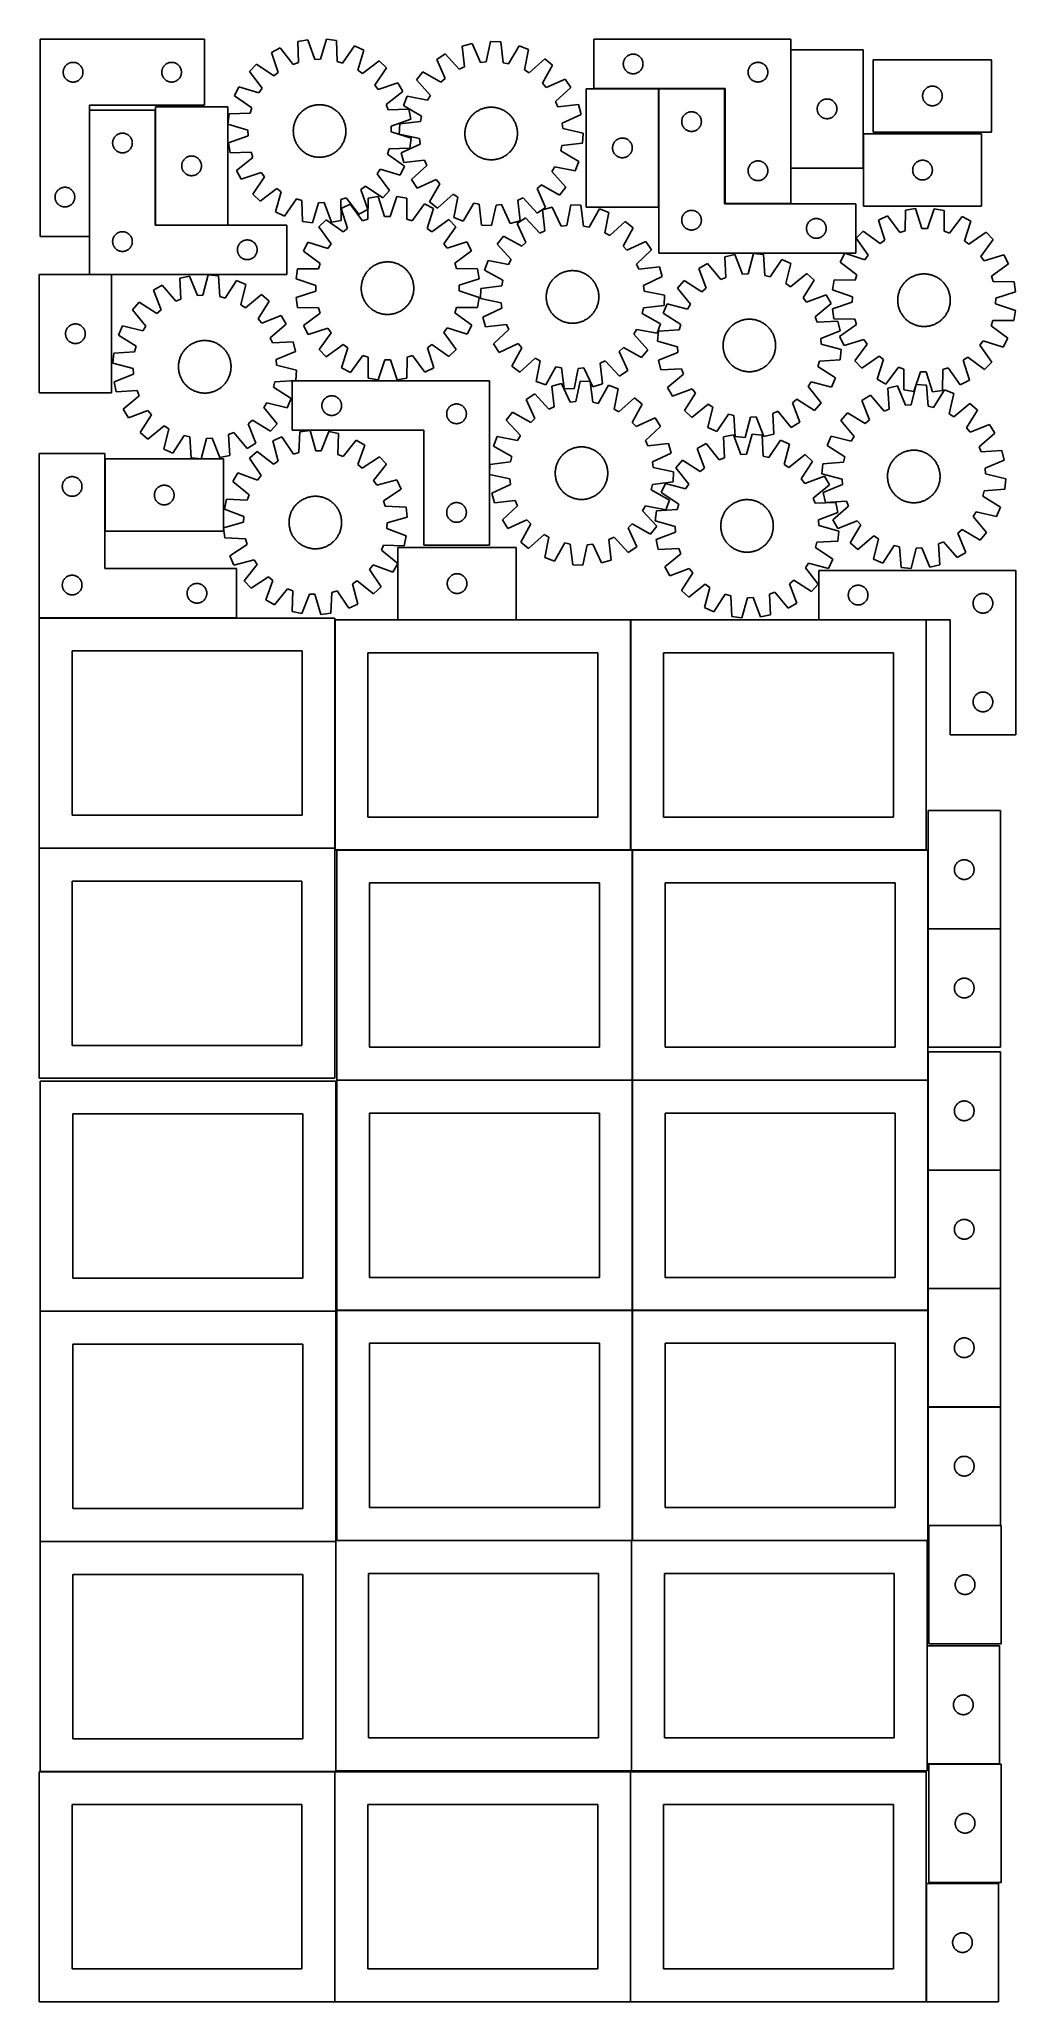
# Model space of a CAD drawing. Header units: millimetres. Extents: x 7 to 1493, y 8 to 2993.
import ezdxf

# ---------------------------------------------------------------- set-up
doc = ezdxf.new("R2010")
doc.units = ezdxf.units.MM
doc.layers.add('COMMON', color=5, linetype='CONTINUOUS', true_color=0x0000ff)
doc.layers.add('CUT', color=7, linetype='CONTINUOUS', true_color=0x000000)

msp = doc.modelspace()

# ---------------------------------------------------------------- linework, layer by layer
at = {"layer": 'COMMON'}
for p, q in [((1150.84975, 2977.598208), (1150.84975, 2797.598208)), ((949.422343, 2918.307826), (850.74975, 2918.307826)), ((949.522344, 2738.207825), (949.522344, 2918.207825)), ((1049.622344, 2918.307826), (949.622344, 2918.307826)), ((83.187169, 2885.674081), (83.187169, 2693.365533)), ((183.38717, 2885.674081), (183.38717, 2710.874082)), ((1150.74975, 2743.307826), (1050.74975, 2743.307826)), ((183.487171, 2710.774081), (293.487171, 2710.774081)), ((106.746389, 2355.053529), (106.746389, 2245.053529)), ((306.646389, 2113.010446), (6.646389, 2113.010446)), ((456.746389, 2110.174328), (456.746389, 1762.910445)), ((552.66949, 2110.274328), (732.66949, 2110.274328)), ((906.94639, 2110.174328), (906.94639, 1760.174328)), ((1357.046391, 2110.274329), (1193.265733, 2110.274329)), ((6.646389, 1762.810444), (456.524735, 1762.810444)), ((459.374233, 1760.074327), (906.84639, 1760.074327)), ((909.474233, 1759.974327), (909.474233, 1409.974327)), ((909.574234, 1760.074327), (1357.046391, 1760.074327)), ((1359.674234, 1759.974327), (1359.674234, 1640.247744)), ((1359.674234, 1640.047743), (1359.674234, 1460.047743)), ((1359.774235, 1640.147743), (1469.774235, 1640.147743)), ((1359.674234, 1453.223845), (1359.674234, 1409.974327)), ((459.374233, 1409.874326), (909.374233, 1409.874326)), ((909.474233, 1409.774326), (909.474233, 1059.774326)), ((909.574234, 1409.874326), (1359.574234, 1409.874326)), ((1359.674234, 1409.774326), (1359.674234, 1273.223845)), ((1359.674234, 1273.023844), (1359.674234, 1093.023844)), ((1359.774235, 1273.123844), (1469.774235, 1273.123844)), ((1359.674234, 1092.823843), (1359.674234, 1059.774326)), ((1359.774235, 1092.923843), (1469.774235, 1092.923843)), ((7.849575, 1058.349546), (457.849575, 1058.349546)), ((909.374233, 1059.674326), (459.374233, 1059.674326)), ((909.474233, 1059.574325), (909.474233, 709.574325)), ((1359.574234, 1059.674326), (909.574234, 1059.674326)), ((1359.674234, 1059.574325), (1359.674234, 912.823843)), ((1359.674234, 912.623842), (1359.674234, 732.623842)), ((1359.774235, 912.723842), (1469.774235, 912.723842)), ((1361.099119, 732.523841), (1469.774235, 732.523841)), ((7.849575, 708.149545), (457.849575, 708.149545)), ((457.949575, 708.049545), (457.949575, 359.374324)), ((459.374233, 709.474324), (908.049576, 709.474324)), ((908.149576, 709.374324), (908.149576, 359.374324)), ((909.574234, 709.474324), (1358.249577, 709.474324)), ((1358.349577, 549.574343), (1358.349577, 369.574343)), ((1361.099119, 369.474342), (1468.449578, 369.474342)), ((7.849575, 357.949544), (456.524735, 357.949544)), ((456.624735, 357.849544), (456.624735, 7.849544)), ((906.824736, 357.849544), (906.824736, 7.849544)), ((1357.024737, 187.849544), (1357.024737, 7.849544))]:
    msp.add_line(p, q, dxfattribs=at)
at = {"layer": 'CUT'}
for p, q in [((8.087169, 2993.365533), (8.087169, 2693.365533)), ((258.087169, 2993.365533), (8.087169, 2993.365533)), ((258.087169, 2893.365533), (258.087169, 2993.365533)), ((415.485981, 2992.743709), (400.357079, 2989.942483)), ((400.357079, 2989.942483), (401.007789, 2958.184786)), ((426.248929, 2962.858366), (415.485981, 2992.743709)), ((444.01518, 2993.485755), (434.820374, 2963.08131)), ((459.269248, 2991.474792), (444.01518, 2993.485755)), ((460.27034, 2959.726208), (459.269248, 2991.474792)), ((665.41253, 2987.013477), (650.562498, 2982.987671)), ((678.577066, 2958.105524), (665.41253, 2987.013477)), ((693.786161, 2990.07989), (687.101772, 2959.026812)), ((709.153422, 2989.319747), (693.786161, 2990.07989)), ((712.740592, 2957.758585), (709.153422, 2989.319747)), ((1150.74975, 2993.407826), (850.74975, 2993.407826)), ((850.74975, 2993.407826), (850.74975, 2918.407826)), ((1150.74975, 2743.407826), (1150.74975, 2993.407826)), ((49.395852, 2955.590959), (50.036726, 2956.022167)), ((50.036726, 2956.022167), (50.698948, 2956.419812)), ((50.698948, 2956.419812), (51.380762, 2956.78284)), ((51.380762, 2956.78284), (52.08036, 2957.110287)), ((52.08036, 2957.110287), (52.795887, 2957.401286)), ((52.795887, 2957.401286), (53.525446, 2957.655064)), ((53.525446, 2957.655064), (54.267102, 2957.870949)), ((54.267102, 2957.870949), (55.018888, 2958.048369)), ((55.018888, 2958.048369), (55.77881, 2958.186852)), ((55.77881, 2958.186852), (56.544854, 2958.286032)), ((56.544854, 2958.286032), (57.314987, 2958.345645)), ((57.314987, 2958.345645), (58.087169, 2958.365533)), ((58.087169, 2958.365533), (58.85935, 2958.345645)), ((58.85935, 2958.345645), (59.629483, 2958.286032)), ((59.629483, 2958.286032), (60.395527, 2958.186852)), ((60.395527, 2958.186852), (61.15545, 2958.048369)), ((61.15545, 2958.048369), (61.907235, 2957.870949)), ((61.907235, 2957.870949), (62.648891, 2957.655064)), ((62.648891, 2957.655064), (63.37845, 2957.401286)), ((63.37845, 2957.401286), (64.093977, 2957.110287)), ((64.093977, 2957.110287), (64.793575, 2956.78284)), ((64.793575, 2956.78284), (65.47539, 2956.419812)), ((65.47539, 2956.419812), (66.137611, 2956.022167)), ((66.137611, 2956.022167), (66.778485, 2955.590959)), ((199.395852, 2955.590959), (200.036726, 2956.022167)), ((200.036726, 2956.022167), (200.698948, 2956.419812)), ((200.698948, 2956.419812), (201.380762, 2956.78284)), ((201.380762, 2956.78284), (202.08036, 2957.110287)), ((202.08036, 2957.110287), (202.795887, 2957.401286)), ((202.795887, 2957.401286), (203.525446, 2957.655064)), ((203.525446, 2957.655064), (204.267102, 2957.870949)), ((204.267102, 2957.870949), (205.018888, 2958.048369)), ((205.018888, 2958.048369), (205.77881, 2958.186852)), ((205.77881, 2958.186852), (206.544854, 2958.286032)), ((206.544854, 2958.286032), (207.314987, 2958.345645)), ((207.314987, 2958.345645), (208.087169, 2958.365533)), ((208.087169, 2958.365533), (208.85935, 2958.345645)), ((208.85935, 2958.345645), (209.629483, 2958.286032)), ((209.629483, 2958.286032), (210.395527, 2958.186852)), ((210.395527, 2958.186852), (211.15545, 2958.048369)), ((211.15545, 2958.048369), (211.907235, 2957.870949)), ((211.907235, 2957.870949), (212.648891, 2957.655064)), ((212.648891, 2957.655064), (213.37845, 2957.401286)), ((213.37845, 2957.401286), (214.093977, 2957.110287)), ((214.093977, 2957.110287), (214.793575, 2956.78284)), ((214.793575, 2956.78284), (215.47539, 2956.419812)), ((215.47539, 2956.419812), (216.137611, 2956.022167)), ((216.137611, 2956.022167), (216.778485, 2955.590959)), ((373.453504, 2980.420748), (359.930689, 2973.081535)), ((359.930689, 2973.081535), (370.363219, 2943.079251)), ((392.924754, 2955.324031), (373.453504, 2980.420748)), ((401.007789, 2958.184786), (392.924754, 2955.324031)), ((434.820374, 2963.08131), (426.248929, 2962.858366)), ((468.491162, 2957.289518), (460.27034, 2959.726208)), ((486.631433, 2983.364512), (468.491162, 2957.289518)), ((500.517491, 2976.738206), (486.631433, 2983.364512)), ((491.658735, 2946.234154), (500.517491, 2976.738206)), ((524.034262, 2960.569492), (498.724223, 2941.376351)), ((535.193047, 2949.976473), (524.034262, 2960.569492)), ((624.525146, 2971.303404), (611.645969, 2962.885723)), ((611.645969, 2962.885723), (624.490726, 2933.83427)), ((645.978413, 2947.878373), (624.525146, 2971.303404)), ((650.562498, 2982.987671), (653.801196, 2951.388848)), ((687.101772, 2959.026812), (678.577066, 2958.105524)), ((721.132762, 2956.000503), (712.740592, 2957.758585)), ((737.085923, 2983.468146), (721.132762, 2956.000503)), ((751.46616, 2977.996462), (737.085923, 2983.468146)), ((745.124825, 2946.871516), (751.46616, 2977.996462)), ((776.223302, 2963.79964), (752.562976, 2942.606157)), ((788.208877, 2954.152022), (776.223302, 2963.79964)), ((895.74975, 2955.907826), (895.769638, 2956.680008)), ((895.769638, 2955.135645), (895.74975, 2955.907826)), ((895.769638, 2956.680008), (895.829252, 2957.450141)), ((895.829252, 2957.450141), (895.928431, 2958.216185)), ((895.928431, 2958.216185), (896.066915, 2958.976107)), ((896.066915, 2958.976107), (896.244334, 2959.727893)), ((896.244334, 2959.727893), (896.460219, 2960.469549)), ((896.460219, 2960.469549), (896.713998, 2961.199108)), ((896.713998, 2961.199108), (897.004996, 2961.914635)), ((897.004996, 2961.914635), (897.332444, 2962.614233)), ((897.332444, 2962.614233), (897.695471, 2963.296047)), ((897.695471, 2963.296047), (898.093116, 2963.958269)), ((898.093116, 2963.958269), (898.524325, 2964.599143)), ((898.524325, 2964.599143), (898.987953, 2965.216969)), ((898.987953, 2965.216969), (899.482771, 2965.810108)), ((899.482771, 2965.810108), (900.007467, 2966.376989)), ((900.007467, 2966.376989), (900.56065, 2966.916107)), ((900.56065, 2966.916107), (901.140852, 2967.426033)), ((901.140852, 2967.426033), (901.746536, 2967.905415)), ((901.746536, 2967.905415), (902.376094, 2968.352982)), ((902.376094, 2968.352982), (903.027858, 2968.767546)), ((903.027858, 2968.767546), (903.700099, 2969.148008)), ((903.700099, 2969.148008), (904.391034, 2969.49336)), ((904.391034, 2969.49336), (905.098831, 2969.802686)), ((905.098831, 2969.802686), (905.821614, 2970.075165)), ((905.821614, 2970.075165), (906.557465, 2970.310075)), ((906.557465, 2970.310075), (907.304434, 2970.506792)), ((907.304434, 2970.506792), (908.060538, 2970.664796)), ((908.060538, 2970.664796), (908.823775, 2970.783667)), ((908.823775, 2970.783667), (909.592118, 2970.863089)), ((909.592118, 2970.863089), (910.363531, 2970.902853)), ((910.363531, 2970.902853), (911.135969, 2970.902853)), ((911.135969, 2970.902853), (911.907382, 2970.863089)), ((911.907382, 2970.863089), (912.675725, 2970.783667)), ((912.675725, 2970.783667), (913.438961, 2970.664796)), ((913.438961, 2970.664796), (914.195066, 2970.506792)), ((914.195066, 2970.506792), (914.942034, 2970.310075)), ((914.942034, 2970.310075), (915.677886, 2970.075165)), ((915.677886, 2970.075165), (916.400668, 2969.802686)), ((916.400668, 2969.802686), (917.108466, 2969.49336)), ((917.108466, 2969.49336), (917.799401, 2969.148008)), ((917.799401, 2969.148008), (918.471642, 2968.767546)), ((918.471642, 2968.767546), (919.123406, 2968.352982)), ((919.123406, 2968.352982), (919.752964, 2967.905415)), ((919.752964, 2967.905415), (920.358648, 2967.426033)), ((920.358648, 2967.426033), (920.93885, 2966.916107)), ((920.93885, 2966.916107), (921.492033, 2966.376989)), ((921.492033, 2966.376989), (922.016729, 2965.810108)), ((922.016729, 2965.810108), (922.511547, 2965.216969)), ((922.511547, 2965.216969), (922.975175, 2964.599143)), ((922.975175, 2964.599143), (923.406383, 2963.958269)), ((923.406383, 2963.958269), (923.804028, 2963.296047)), ((923.804028, 2963.296047), (924.167056, 2962.614233)), ((924.167056, 2962.614233), (924.494503, 2961.914635)), ((924.494503, 2961.914635), (924.785502, 2961.199108)), ((924.785502, 2961.199108), (925.039281, 2960.469549)), ((925.039281, 2960.469549), (925.255166, 2959.727893)), ((925.255166, 2959.727893), (925.432585, 2958.976107)), ((925.432585, 2958.976107), (925.571068, 2958.216185)), ((925.571068, 2958.216185), (925.670248, 2957.450141)), ((925.670248, 2957.450141), (925.729861, 2956.680008)), ((925.729861, 2956.680008), (925.74975, 2955.907826)), ((925.74975, 2955.907826), (925.729861, 2955.135645)), ((1091.746536, 2955.405415), (1092.376094, 2955.852982)), ((1092.376094, 2955.852982), (1093.027858, 2956.267546)), ((1093.027858, 2956.267546), (1093.700099, 2956.648008)), ((1093.700099, 2956.648008), (1094.391034, 2956.99336)), ((1094.391034, 2956.99336), (1095.098831, 2957.302686)), ((1095.098831, 2957.302686), (1095.821614, 2957.575165)), ((1095.821614, 2957.575165), (1096.557465, 2957.810075)), ((1096.557465, 2957.810075), (1097.304434, 2958.006792)), ((1097.304434, 2958.006792), (1098.060538, 2958.164796)), ((1098.060538, 2958.164796), (1098.823775, 2958.283667)), ((1098.823775, 2958.283667), (1099.592118, 2958.363089)), ((1099.592118, 2958.363089), (1100.363531, 2958.402853)), ((1100.363531, 2958.402853), (1101.135969, 2958.402853)), ((1101.135969, 2958.402853), (1101.907382, 2958.363089)), ((1101.907382, 2958.363089), (1102.675725, 2958.283667)), ((1102.675725, 2958.283667), (1103.438961, 2958.164796)), ((1103.438961, 2958.164796), (1104.195066, 2958.006792)), ((1104.195066, 2958.006792), (1104.942034, 2957.810075)), ((1104.942034, 2957.810075), (1105.677886, 2957.575165)), ((1105.677886, 2957.575165), (1106.400668, 2957.302686)), ((1106.400668, 2957.302686), (1107.108466, 2956.99336)), ((1107.108466, 2956.99336), (1107.799401, 2956.648008)), ((1107.799401, 2956.648008), (1108.471642, 2956.267546)), ((1108.471642, 2956.267546), (1109.123406, 2955.852982)), ((1109.123406, 2955.852982), (1109.752964, 2955.405415)), ((1260.949751, 2977.598208), (1150.949751, 2977.598208)), ((1150.949751, 2977.598208), (1150.949751, 2797.598208)), ((1260.949751, 2797.598208), (1260.949751, 2977.598208)), ((1456.333525, 2962.234681), (1276.333525, 2962.234681)), ((1276.333525, 2962.234681), (1276.333525, 2852.234681)), ((1456.333525, 2852.234681), (1456.333525, 2962.234681)), ((43.092142, 2943.751752), (43.131906, 2944.523165)), ((43.092142, 2942.979315), (43.092142, 2943.751752)), ((43.131906, 2942.207902), (43.092142, 2942.979315)), ((43.131906, 2944.523165), (43.211328, 2945.291509)), ((43.211328, 2941.439558), (43.131906, 2942.207902)), ((43.211328, 2945.291509), (43.330199, 2946.054745)), ((43.330199, 2940.676322), (43.211328, 2941.439558)), ((43.330199, 2946.054745), (43.488203, 2946.81085)), ((43.488203, 2939.920217), (43.330199, 2940.676322)), ((43.488203, 2946.81085), (43.68492, 2947.557818)), ((43.68492, 2939.173249), (43.488203, 2939.920217)), ((43.68492, 2947.557818), (43.91983, 2948.293669)), ((43.91983, 2938.437398), (43.68492, 2939.173249)), ((43.91983, 2948.293669), (44.192309, 2949.016452)), ((44.192309, 2937.714615), (43.91983, 2938.437398)), ((44.192309, 2949.016452), (44.501635, 2949.724249)), ((44.501635, 2937.006818), (44.192309, 2937.714615)), ((44.501635, 2949.724249), (44.846987, 2950.415185)), ((44.846987, 2936.315882), (44.501635, 2937.006818)), ((44.846987, 2950.415185), (45.227449, 2951.087426)), ((45.227449, 2935.643641), (44.846987, 2936.315882)), ((45.227449, 2951.087426), (45.642013, 2951.739189)), ((45.642013, 2934.991878), (45.227449, 2935.643641)), ((45.642013, 2951.739189), (46.08958, 2952.368748)), ((46.08958, 2934.362319), (45.642013, 2934.991878)), ((46.08958, 2952.368748), (46.568962, 2952.974431)), ((46.568962, 2933.756636), (46.08958, 2934.362319)), ((46.568962, 2952.974431), (47.078888, 2953.554634)), ((47.078888, 2933.176433), (46.568962, 2933.756636)), ((47.078888, 2953.554634), (47.618006, 2954.107816)), ((47.618006, 2932.623251), (47.078888, 2933.176433)), ((47.618006, 2954.107816), (48.184887, 2954.632512)), ((48.184887, 2932.098555), (47.618006, 2932.623251)), ((48.184887, 2954.632512), (48.778026, 2955.127331)), ((48.778026, 2931.603736), (48.184887, 2932.098555)), ((48.778026, 2955.127331), (49.395852, 2955.590959)), ((49.395852, 2931.140108), (48.778026, 2931.603736)), ((50.036726, 2930.7089), (49.395852, 2931.140108)), ((50.698948, 2930.311255), (50.036726, 2930.7089)), ((51.380762, 2929.948227), (50.698948, 2930.311255)), ((52.08036, 2929.62078), (51.380762, 2929.948227)), ((52.795887, 2929.329781), (52.08036, 2929.62078)), ((53.525446, 2929.076003), (52.795887, 2929.329781)), ((54.267102, 2928.860118), (53.525446, 2929.076003)), ((55.018888, 2928.682698), (54.267102, 2928.860118)), ((55.77881, 2928.544215), (55.018888, 2928.682698)), ((56.544854, 2928.445035), (55.77881, 2928.544215)), ((57.314987, 2928.385422), (56.544854, 2928.445035)), ((58.087169, 2928.365533), (57.314987, 2928.385422)), ((58.85935, 2928.385422), (58.087169, 2928.365533)), ((59.629483, 2928.445035), (58.85935, 2928.385422)), ((60.395527, 2928.544215), (59.629483, 2928.445035)), ((61.15545, 2928.682698), (60.395527, 2928.544215)), ((61.907235, 2928.860118), (61.15545, 2928.682698)), ((62.648891, 2929.076003), (61.907235, 2928.860118)), ((63.37845, 2929.329781), (62.648891, 2929.076003)), ((64.093977, 2929.62078), (63.37845, 2929.329781)), ((64.793575, 2929.948227), (64.093977, 2929.62078)), ((65.47539, 2930.311255), (64.793575, 2929.948227)), ((66.137611, 2930.7089), (65.47539, 2930.311255)), ((66.778485, 2931.140108), (66.137611, 2930.7089)), ((66.778485, 2955.590959), (67.396311, 2955.127331)), ((67.396311, 2931.603736), (66.778485, 2931.140108)), ((67.396311, 2955.127331), (67.98945, 2954.632512)), ((67.98945, 2932.098555), (67.396311, 2931.603736)), ((67.98945, 2954.632512), (68.556331, 2954.107816)), ((68.556331, 2932.623251), (67.98945, 2932.098555)), ((68.556331, 2954.107816), (69.095449, 2953.554634)), ((69.095449, 2933.176433), (68.556331, 2932.623251)), ((69.095449, 2953.554634), (69.605375, 2952.974431)), ((69.605375, 2933.756636), (69.095449, 2933.176433)), ((69.605375, 2952.974431), (70.084757, 2952.368748)), ((70.084757, 2934.362319), (69.605375, 2933.756636)), ((70.084757, 2952.368748), (70.532324, 2951.739189)), ((70.532324, 2934.991878), (70.084757, 2934.362319)), ((70.532324, 2951.739189), (70.946888, 2951.087426)), ((70.946888, 2935.643641), (70.532324, 2934.991878)), ((70.946888, 2951.087426), (71.32735, 2950.415185)), ((71.32735, 2936.315882), (70.946888, 2935.643641)), ((71.32735, 2950.415185), (71.672702, 2949.724249)), ((71.672702, 2937.006818), (71.32735, 2936.315882)), ((71.672702, 2949.724249), (71.982028, 2949.016452)), ((71.982028, 2937.714615), (71.672702, 2937.006818)), ((71.982028, 2949.016452), (72.254507, 2948.293669)), ((72.254507, 2938.437398), (71.982028, 2937.714615)), ((72.254507, 2948.293669), (72.489417, 2947.557818)), ((72.489417, 2939.173249), (72.254507, 2938.437398)), ((72.489417, 2947.557818), (72.686134, 2946.81085)), ((72.686134, 2939.920217), (72.489417, 2939.173249)), ((72.686134, 2946.81085), (72.844138, 2946.054745)), ((72.844138, 2940.676322), (72.686134, 2939.920217)), ((72.844138, 2946.054745), (72.963009, 2945.291509)), ((72.963009, 2941.439558), (72.844138, 2940.676322)), ((72.963009, 2945.291509), (73.042431, 2944.523165)), ((73.042431, 2942.207902), (72.963009, 2941.439558)), ((73.042431, 2944.523165), (73.082196, 2943.751752)), ((73.082196, 2942.979315), (73.042431, 2942.207902)), ((73.082196, 2943.751752), (73.082196, 2942.979315)), ((193.092142, 2943.751752), (193.131906, 2944.523165)), ((193.092142, 2942.979315), (193.092142, 2943.751752)), ((193.131906, 2942.207902), (193.092142, 2942.979315)), ((193.131906, 2944.523165), (193.211328, 2945.291509)), ((193.211328, 2941.439558), (193.131906, 2942.207902)), ((193.211328, 2945.291509), (193.330199, 2946.054745)), ((193.330199, 2940.676322), (193.211328, 2941.439558)), ((193.330199, 2946.054745), (193.488203, 2946.81085)), ((193.488203, 2939.920217), (193.330199, 2940.676322)), ((193.488203, 2946.81085), (193.68492, 2947.557818)), ((193.68492, 2939.173249), (193.488203, 2939.920217)), ((193.68492, 2947.557818), (193.91983, 2948.293669)), ((193.91983, 2938.437398), (193.68492, 2939.173249)), ((193.91983, 2948.293669), (194.192309, 2949.016452)), ((194.192309, 2937.714615), (193.91983, 2938.437398)), ((194.192309, 2949.016452), (194.501635, 2949.724249)), ((194.501635, 2937.006818), (194.192309, 2937.714615)), ((194.501635, 2949.724249), (194.846987, 2950.415185)), ((194.846987, 2936.315882), (194.501635, 2937.006818)), ((194.846987, 2950.415185), (195.227449, 2951.087426)), ((195.227449, 2935.643641), (194.846987, 2936.315882)), ((195.227449, 2951.087426), (195.642013, 2951.739189)), ((195.642013, 2934.991878), (195.227449, 2935.643641)), ((195.642013, 2951.739189), (196.08958, 2952.368748)), ((196.08958, 2934.362319), (195.642013, 2934.991878)), ((196.08958, 2952.368748), (196.568962, 2952.974431)), ((196.568962, 2933.756636), (196.08958, 2934.362319)), ((196.568962, 2952.974431), (197.078888, 2953.554634)), ((197.078888, 2933.176433), (196.568962, 2933.756636)), ((197.078888, 2953.554634), (197.618006, 2954.107816)), ((197.618006, 2932.623251), (197.078888, 2933.176433)), ((197.618006, 2954.107816), (198.184887, 2954.632512)), ((198.184887, 2932.098555), (197.618006, 2932.623251)), ((198.184887, 2954.632512), (198.778026, 2955.127331)), ((198.778026, 2931.603736), (198.184887, 2932.098555)), ((198.778026, 2955.127331), (199.395852, 2955.590959)), ((199.395852, 2931.140108), (198.778026, 2931.603736)), ((200.036726, 2930.7089), (199.395852, 2931.140108)), ((200.698948, 2930.311255), (200.036726, 2930.7089)), ((201.380762, 2929.948227), (200.698948, 2930.311255)), ((202.08036, 2929.62078), (201.380762, 2929.948227)), ((202.795887, 2929.329781), (202.08036, 2929.62078)), ((203.525446, 2929.076003), (202.795887, 2929.329781)), ((204.267102, 2928.860118), (203.525446, 2929.076003)), ((205.018888, 2928.682698), (204.267102, 2928.860118)), ((205.77881, 2928.544215), (205.018888, 2928.682698)), ((206.544854, 2928.445035), (205.77881, 2928.544215)), ((207.314987, 2928.385422), (206.544854, 2928.445035)), ((208.087169, 2928.365533), (207.314987, 2928.385422)), ((208.85935, 2928.385422), (208.087169, 2928.365533)), ((209.629483, 2928.445035), (208.85935, 2928.385422)), ((210.395527, 2928.544215), (209.629483, 2928.445035)), ((211.15545, 2928.682698), (210.395527, 2928.544215)), ((211.907235, 2928.860118), (211.15545, 2928.682698)), ((212.648891, 2929.076003), (211.907235, 2928.860118)), ((213.37845, 2929.329781), (212.648891, 2929.076003)), ((214.093977, 2929.62078), (213.37845, 2929.329781)), ((214.793575, 2929.948227), (214.093977, 2929.62078)), ((215.47539, 2930.311255), (214.793575, 2929.948227)), ((216.137611, 2930.7089), (215.47539, 2930.311255)), ((216.778485, 2931.140108), (216.137611, 2930.7089)), ((216.778485, 2955.590959), (217.396311, 2955.127331)), ((217.396311, 2931.603736), (216.778485, 2931.140108)), ((217.396311, 2955.127331), (217.98945, 2954.632512)), ((217.98945, 2932.098555), (217.396311, 2931.603736)), ((217.98945, 2954.632512), (218.556331, 2954.107816)), ((218.556331, 2932.623251), (217.98945, 2932.098555)), ((218.556331, 2954.107816), (219.095449, 2953.554634)), ((219.095449, 2933.176433), (218.556331, 2932.623251)), ((219.095449, 2953.554634), (219.605375, 2952.974431)), ((219.605375, 2933.756636), (219.095449, 2933.176433)), ((219.605375, 2952.974431), (220.084757, 2952.368748)), ((220.084757, 2934.362319), (219.605375, 2933.756636)), ((220.084757, 2952.368748), (220.532324, 2951.739189)), ((220.532324, 2934.991878), (220.084757, 2934.362319)), ((220.532324, 2951.739189), (220.946888, 2951.087426)), ((220.946888, 2935.643641), (220.532324, 2934.991878)), ((220.946888, 2951.087426), (221.32735, 2950.415185)), ((221.32735, 2936.315882), (220.946888, 2935.643641)), ((221.32735, 2950.415185), (221.672702, 2949.724249)), ((221.672702, 2937.006818), (221.32735, 2936.315882)), ((221.672702, 2949.724249), (221.982028, 2949.016452)), ((221.982028, 2937.714615), (221.672702, 2937.006818)), ((221.982028, 2949.016452), (222.254507, 2948.293669)), ((222.254507, 2938.437398), (221.982028, 2937.714615)), ((222.254507, 2948.293669), (222.489417, 2947.557818)), ((222.489417, 2939.173249), (222.254507, 2938.437398)), ((222.489417, 2947.557818), (222.686134, 2946.81085)), ((222.686134, 2939.920217), (222.489417, 2939.173249)), ((222.686134, 2946.81085), (222.844138, 2946.054745)), ((222.844138, 2940.676322), (222.686134, 2939.920217)), ((222.844138, 2946.054745), (222.963009, 2945.291509)), ((222.963009, 2941.439558), (222.844138, 2940.676322)), ((222.963009, 2945.291509), (223.042431, 2944.523165)), ((223.042431, 2942.207902), (222.963009, 2941.439558)), ((223.042431, 2944.523165), (223.082196, 2943.751752)), ((223.082196, 2942.979315), (223.042431, 2942.207902)), ((223.082196, 2943.751752), (223.082196, 2942.979315)), ((337.286246, 2955.712165), (326.693227, 2944.55338)), ((326.693227, 2944.55338), (345.886368, 2919.243341)), ((363.559818, 2937.860717), (337.286246, 2955.712165)), ((370.363219, 2943.079251), (363.559818, 2937.860717)), ((498.724223, 2941.376351), (491.658735, 2946.234154)), ((517.341599, 2923.702901), (535.193047, 2949.976473)), ((552.562418, 2927.33203), (522.560133, 2916.8995)), ((559.90163, 2913.809215), (552.562418, 2927.33203)), ((590.493612, 2943.727341), (580.845994, 2931.741766)), ((580.845994, 2931.741766), (602.039477, 2908.08144)), ((618.135614, 2928.078236), (590.493612, 2943.727341)), ((624.490726, 2933.83427), (618.135614, 2928.078236)), ((653.801196, 2951.388848), (645.978413, 2947.878373)), ((752.562976, 2942.606157), (745.124825, 2946.871516)), ((772.559772, 2926.51002), (788.208877, 2954.152022)), ((778.315806, 2920.154908), (772.559772, 2926.51002)), ((807.367259, 2932.999665), (778.315806, 2920.154908)), ((815.78494, 2920.120488), (807.367259, 2932.999665)), ((895.829252, 2954.365511), (895.769638, 2955.135645)), ((895.928431, 2953.599468), (895.829252, 2954.365511)), ((896.066915, 2952.839545), (895.928431, 2953.599468)), ((896.244334, 2952.08776), (896.066915, 2952.839545)), ((896.460219, 2951.346104), (896.244334, 2952.08776)), ((896.713998, 2950.616545), (896.460219, 2951.346104)), ((897.004996, 2949.901018), (896.713998, 2950.616545)), ((897.332444, 2949.20142), (897.004996, 2949.901018)), ((897.695471, 2948.519605), (897.332444, 2949.20142)), ((898.093116, 2947.857384), (897.695471, 2948.519605)), ((898.524325, 2947.21651), (898.093116, 2947.857384)), ((898.987953, 2946.598684), (898.524325, 2947.21651)), ((899.482771, 2946.005545), (898.987953, 2946.598684)), ((900.007467, 2945.438664), (899.482771, 2946.005545)), ((900.56065, 2944.899546), (900.007467, 2945.438664)), ((901.140852, 2944.38962), (900.56065, 2944.899546)), ((901.746536, 2943.910238), (901.140852, 2944.38962)), ((902.376094, 2943.462671), (901.746536, 2943.910238)), ((903.027858, 2943.048107), (902.376094, 2943.462671)), ((903.700099, 2942.667644), (903.027858, 2943.048107)), ((904.391034, 2942.322292), (903.700099, 2942.667644)), ((905.098831, 2942.012967), (904.391034, 2942.322292)), ((905.821614, 2941.740488), (905.098831, 2942.012967)), ((906.557465, 2941.505578), (905.821614, 2941.740488)), ((907.304434, 2941.308861), (906.557465, 2941.505578)), ((908.060538, 2941.150857), (907.304434, 2941.308861)), ((908.823775, 2941.031986), (908.060538, 2941.150857)), ((909.592118, 2940.952564), (908.823775, 2941.031986)), ((910.363531, 2940.912799), (909.592118, 2940.952564)), ((911.135969, 2940.912799), (910.363531, 2940.912799)), ((911.907382, 2940.952564), (911.135969, 2940.912799)), ((912.675725, 2941.031986), (911.907382, 2940.952564)), ((913.438961, 2941.150857), (912.675725, 2941.031986)), ((914.195066, 2941.308861), (913.438961, 2941.150857)), ((914.942034, 2941.505578), (914.195066, 2941.308861)), ((915.677886, 2941.740488), (914.942034, 2941.505578)), ((916.400668, 2942.012967), (915.677886, 2941.740488)), ((917.108466, 2942.322292), (916.400668, 2942.012967)), ((917.799401, 2942.667644), (917.108466, 2942.322292)), ((918.471642, 2943.048107), (917.799401, 2942.667644)), ((919.123406, 2943.462671), (918.471642, 2943.048107)), ((919.752964, 2943.910238), (919.123406, 2943.462671)), ((920.358648, 2944.38962), (919.752964, 2943.910238)), ((920.93885, 2944.899546), (920.358648, 2944.38962)), ((921.492033, 2945.438664), (920.93885, 2944.899546)), ((922.016729, 2946.005545), (921.492033, 2945.438664)), ((922.511547, 2946.598684), (922.016729, 2946.005545)), ((922.975175, 2947.21651), (922.511547, 2946.598684)), ((923.406383, 2947.857384), (922.975175, 2947.21651)), ((923.804028, 2948.519605), (923.406383, 2947.857384)), ((924.167056, 2949.20142), (923.804028, 2948.519605)), ((924.494503, 2949.901018), (924.167056, 2949.20142)), ((924.785502, 2950.616545), (924.494503, 2949.901018)), ((925.039281, 2951.346104), (924.785502, 2950.616545)), ((925.255166, 2952.08776), (925.039281, 2951.346104)), ((925.432585, 2952.839545), (925.255166, 2952.08776)), ((925.571068, 2953.599468), (925.432585, 2952.839545)), ((925.670248, 2954.365511), (925.571068, 2953.599468)), ((925.729861, 2955.135645), (925.670248, 2954.365511)), ((1085.74975, 2943.407826), (1085.769638, 2944.180008)), ((1085.769638, 2942.635645), (1085.74975, 2943.407826)), ((1085.769638, 2944.180008), (1085.829252, 2944.950141)), ((1085.829252, 2941.865511), (1085.769638, 2942.635645)), ((1085.829252, 2944.950141), (1085.928431, 2945.716185)), ((1085.928431, 2941.099468), (1085.829252, 2941.865511)), ((1085.928431, 2945.716185), (1086.066915, 2946.476107)), ((1086.066915, 2940.339545), (1085.928431, 2941.099468)), ((1086.066915, 2946.476107), (1086.244334, 2947.227893)), ((1086.244334, 2939.58776), (1086.066915, 2940.339545)), ((1086.244334, 2947.227893), (1086.460219, 2947.969549)), ((1086.460219, 2938.846104), (1086.244334, 2939.58776)), ((1086.460219, 2947.969549), (1086.713998, 2948.699108)), ((1086.713998, 2938.116545), (1086.460219, 2938.846104)), ((1086.713998, 2948.699108), (1087.004996, 2949.414635)), ((1087.004996, 2937.401018), (1086.713998, 2938.116545)), ((1087.004996, 2949.414635), (1087.332444, 2950.114233)), ((1087.332444, 2936.70142), (1087.004996, 2937.401018)), ((1087.332444, 2950.114233), (1087.695471, 2950.796047)), ((1087.695471, 2936.019605), (1087.332444, 2936.70142)), ((1087.695471, 2950.796047), (1088.093116, 2951.458269)), ((1088.093116, 2935.357384), (1087.695471, 2936.019605)), ((1088.093116, 2951.458269), (1088.524325, 2952.099143)), ((1088.524325, 2934.71651), (1088.093116, 2935.357384)), ((1088.524325, 2952.099143), (1088.987953, 2952.716969)), ((1088.987953, 2934.098684), (1088.524325, 2934.71651)), ((1088.987953, 2952.716969), (1089.482771, 2953.310108)), ((1089.482771, 2933.505545), (1088.987953, 2934.098684)), ((1089.482771, 2953.310108), (1090.007467, 2953.876989)), ((1090.007467, 2932.938664), (1089.482771, 2933.505545)), ((1090.007467, 2953.876989), (1090.56065, 2954.416107)), ((1090.56065, 2932.399546), (1090.007467, 2932.938664)), ((1090.56065, 2954.416107), (1091.140852, 2954.926033)), ((1091.140852, 2931.88962), (1090.56065, 2932.399546)), ((1091.140852, 2954.926033), (1091.746536, 2955.405415)), ((1091.746536, 2931.410238), (1091.140852, 2931.88962)), ((1092.376094, 2930.962671), (1091.746536, 2931.410238)), ((1093.027858, 2930.548107), (1092.376094, 2930.962671)), ((1093.700099, 2930.167644), (1093.027858, 2930.548107)), ((1094.391034, 2929.822292), (1093.700099, 2930.167644)), ((1095.098831, 2929.512967), (1094.391034, 2929.822292)), ((1095.821614, 2929.240488), (1095.098831, 2929.512967)), ((1096.557465, 2929.005578), (1095.821614, 2929.240488)), ((1097.304434, 2928.808861), (1096.557465, 2929.005578)), ((1098.060538, 2928.650857), (1097.304434, 2928.808861)), ((1098.823775, 2928.531986), (1098.060538, 2928.650857)), ((1099.592118, 2928.452564), (1098.823775, 2928.531986)), ((1100.363531, 2928.412799), (1099.592118, 2928.452564)), ((1101.135969, 2928.412799), (1100.363531, 2928.412799)), ((1101.907382, 2928.452564), (1101.135969, 2928.412799)), ((1102.675725, 2928.531986), (1101.907382, 2928.452564)), ((1103.438961, 2928.650857), (1102.675725, 2928.531986)), ((1104.195066, 2928.808861), (1103.438961, 2928.650857)), ((1104.942034, 2929.005578), (1104.195066, 2928.808861)), ((1105.677886, 2929.240488), (1104.942034, 2929.005578)), ((1106.400668, 2929.512967), (1105.677886, 2929.240488)), ((1107.108466, 2929.822292), (1106.400668, 2929.512967)), ((1107.799401, 2930.167644), (1107.108466, 2929.822292)), ((1108.471642, 2930.548107), (1107.799401, 2930.167644)), ((1109.123406, 2930.962671), (1108.471642, 2930.548107)), ((1109.752964, 2931.410238), (1109.123406, 2930.962671)), ((1109.752964, 2955.405415), (1110.358648, 2954.926033)), ((1110.358648, 2931.88962), (1109.752964, 2931.410238)), ((1110.358648, 2954.926033), (1110.93885, 2954.416107)), ((1110.93885, 2932.399546), (1110.358648, 2931.88962)), ((1110.93885, 2954.416107), (1111.492033, 2953.876989)), ((1111.492033, 2932.938664), (1110.93885, 2932.399546)), ((1111.492033, 2953.876989), (1112.016729, 2953.310108)), ((1112.016729, 2933.505545), (1111.492033, 2932.938664)), ((1112.016729, 2953.310108), (1112.511547, 2952.716969)), ((1112.511547, 2934.098684), (1112.016729, 2933.505545)), ((1112.511547, 2952.716969), (1112.975175, 2952.099143)), ((1112.975175, 2934.71651), (1112.511547, 2934.098684)), ((1112.975175, 2952.099143), (1113.406383, 2951.458269)), ((1113.406383, 2935.357384), (1112.975175, 2934.71651)), ((1113.406383, 2951.458269), (1113.804028, 2950.796047)), ((1113.804028, 2936.019605), (1113.406383, 2935.357384)), ((1113.804028, 2950.796047), (1114.167056, 2950.114233)), ((1114.167056, 2936.70142), (1113.804028, 2936.019605)), ((1114.167056, 2950.114233), (1114.494503, 2949.414635)), ((1114.494503, 2937.401018), (1114.167056, 2936.70142)), ((1114.494503, 2949.414635), (1114.785502, 2948.699108)), ((1114.785502, 2938.116545), (1114.494503, 2937.401018)), ((1114.785502, 2948.699108), (1115.039281, 2947.969549)), ((1115.039281, 2938.846104), (1114.785502, 2938.116545)), ((1115.039281, 2947.969549), (1115.255166, 2947.227893)), ((1115.255166, 2939.58776), (1115.039281, 2938.846104)), ((1115.255166, 2947.227893), (1115.432585, 2946.476107)), ((1115.432585, 2940.339545), (1115.255166, 2939.58776)), ((1115.432585, 2946.476107), (1115.571068, 2945.716185)), ((1115.571068, 2941.099468), (1115.432585, 2940.339545)), ((1115.571068, 2945.716185), (1115.670248, 2944.950141)), ((1115.670248, 2941.865511), (1115.571068, 2941.099468)), ((1115.670248, 2944.950141), (1115.729861, 2944.180008)), ((1115.729861, 2942.635645), (1115.670248, 2941.865511)), ((1115.729861, 2944.180008), (1115.74975, 2943.407826)), ((1115.74975, 2943.407826), (1115.729861, 2942.635645)), ((310.524512, 2921.036609), (303.898207, 2907.150551)), ((303.898207, 2907.150551), (329.973201, 2889.01028)), ((341.028565, 2912.177853), (310.524512, 2921.036609)), ((345.886368, 2919.243341), (341.028565, 2912.177853)), ((522.560133, 2916.8995), (517.341599, 2923.702901)), ((534.804914, 2894.337965), (559.90163, 2913.809215)), ((566.649172, 2906.984624), (561.177488, 2892.604387)), ((597.774118, 2900.643289), (566.649172, 2906.984624)), ((602.039477, 2908.08144), (597.774118, 2900.643289)), ((792.359909, 2898.667221), (815.78494, 2920.120488)), ((795.870384, 2890.844438), (792.359909, 2898.667221)), ((839.422343, 2918.207825), (839.422343, 2738.207825)), ((949.422343, 2918.207825), (839.422343, 2918.207825)), ((850.74975, 2918.407826), (1050.74975, 2918.407826)), ((949.422343, 2738.207825), (949.422343, 2918.207825)), ((1049.622344, 2918.207825), (949.622344, 2918.207825)), ((949.622344, 2918.207825), (949.622344, 2668.207825)), ((1049.622344, 2743.207825), (1049.622344, 2918.207825)), ((1050.74975, 2918.407826), (1050.74975, 2743.407826)), ((1193.504596, 2895.971863), (1193.952162, 2896.601422)), ((1193.952162, 2896.601422), (1194.431544, 2897.207105)), ((1194.431544, 2897.207105), (1194.94147, 2897.787308)), ((1194.94147, 2897.787308), (1195.480589, 2898.34049)), ((1195.480589, 2898.34049), (1196.047469, 2898.865187)), ((1196.047469, 2898.865187), (1196.640609, 2899.360005)), ((1196.640609, 2899.360005), (1197.258434, 2899.823633)), ((1197.258434, 2899.823633), (1197.899308, 2900.254841)), ((1197.899308, 2900.254841), (1198.56153, 2900.652486)), ((1198.56153, 2900.652486), (1199.243344, 2901.015514)), ((1199.243344, 2901.015514), (1199.942942, 2901.342961)), ((1199.942942, 2901.342961), (1200.65847, 2901.63396)), ((1200.65847, 2901.63396), (1201.388028, 2901.887738)), ((1201.388028, 2901.887738), (1202.129684, 2902.103623)), ((1202.129684, 2902.103623), (1202.88147, 2902.281043)), ((1202.88147, 2902.281043), (1203.641392, 2902.419526)), ((1203.641392, 2902.419526), (1204.407436, 2902.518706)), ((1204.407436, 2902.518706), (1205.17757, 2902.578319)), ((1205.17757, 2902.578319), (1205.949751, 2902.598208)), ((1205.949751, 2902.598208), (1206.721932, 2902.578319)), ((1206.721932, 2902.578319), (1207.492066, 2902.518706)), ((1207.492066, 2902.518706), (1208.258109, 2902.419526)), ((1208.258109, 2902.419526), (1209.018032, 2902.281043)), ((1209.018032, 2902.281043), (1209.769818, 2902.103623)), ((1209.769818, 2902.103623), (1210.511473, 2901.887738)), ((1210.511473, 2901.887738), (1211.241032, 2901.63396)), ((1211.241032, 2901.63396), (1211.956559, 2901.342961)), ((1211.956559, 2901.342961), (1212.656158, 2901.015514)), ((1212.656158, 2901.015514), (1213.337972, 2900.652486)), ((1213.337972, 2900.652486), (1214.000194, 2900.254841)), ((1214.000194, 2900.254841), (1214.641067, 2899.823633)), ((1214.641067, 2899.823633), (1215.258893, 2899.360005)), ((1215.258893, 2899.360005), (1215.852033, 2898.865187)), ((1215.852033, 2898.865187), (1216.418913, 2898.34049)), ((1216.418913, 2898.34049), (1216.958031, 2897.787308)), ((1216.958031, 2897.787308), (1217.467958, 2897.207105)), ((1217.467958, 2897.207105), (1217.94734, 2896.601422)), ((1217.94734, 2896.601422), (1218.394906, 2895.971863)), ((1351.333525, 2907.234681), (1351.353414, 2908.006862)), ((1351.353414, 2906.4625), (1351.333525, 2907.234681)), ((1351.353414, 2908.006862), (1351.413027, 2908.776996)), ((1351.413027, 2905.692366), (1351.353414, 2906.4625)), ((1351.413027, 2908.776996), (1351.512207, 2909.54304)), ((1351.512207, 2904.926322), (1351.413027, 2905.692366)), ((1351.512207, 2909.54304), (1351.65069, 2910.302962)), ((1351.65069, 2904.1664), (1351.512207, 2904.926322)), ((1351.65069, 2910.302962), (1351.828109, 2911.054748)), ((1351.828109, 2903.414614), (1351.65069, 2904.1664)), ((1351.828109, 2911.054748), (1352.043995, 2911.796404)), ((1352.043995, 2902.672959), (1351.828109, 2903.414614)), ((1352.043995, 2911.796404), (1352.297773, 2912.525962)), ((1352.297773, 2901.9434), (1352.043995, 2902.672959)), ((1352.297773, 2912.525962), (1352.588772, 2913.24149)), ((1352.588772, 2901.227873), (1352.297773, 2901.9434)), ((1352.588772, 2913.24149), (1352.916219, 2913.941088)), ((1352.916219, 2900.528274), (1352.588772, 2901.227873)), ((1352.916219, 2913.941088), (1353.279247, 2914.622902)), ((1353.279247, 2899.84646), (1352.916219, 2900.528274)), ((1353.279247, 2914.622902), (1353.676892, 2915.285124)), ((1353.676892, 2899.184238), (1353.279247, 2899.84646)), ((1353.676892, 2915.285124), (1354.1081, 2915.925998)), ((1354.1081, 2898.543365), (1353.676892, 2899.184238)), ((1354.1081, 2915.925998), (1354.571728, 2916.543823)), ((1354.571728, 2897.925539), (1354.1081, 2898.543365)), ((1354.571728, 2916.543823), (1355.066546, 2917.136963)), ((1355.066546, 2897.332399), (1354.571728, 2897.925539)), ((1355.066546, 2917.136963), (1355.591242, 2917.703843)), ((1355.591242, 2896.765519), (1355.066546, 2897.332399)), ((1355.591242, 2917.703843), (1356.144425, 2918.242962)), ((1356.144425, 2896.226401), (1355.591242, 2896.765519)), ((1356.144425, 2918.242962), (1356.724628, 2918.752888)), ((1356.724628, 2895.716474), (1356.144425, 2896.226401)), ((1356.724628, 2918.752888), (1357.330311, 2919.23227)), ((1357.330311, 2919.23227), (1357.959869, 2919.679836)), ((1357.959869, 2919.679836), (1358.611633, 2920.094401)), ((1358.611633, 2920.094401), (1359.283874, 2920.474863)), ((1359.283874, 2920.474863), (1359.974809, 2920.820215)), ((1359.974809, 2920.820215), (1360.682607, 2921.129541)), ((1360.682607, 2921.129541), (1361.40539, 2921.40202)), ((1361.40539, 2921.40202), (1362.141241, 2921.636929)), ((1362.141241, 2921.636929), (1362.888209, 2921.833647)), ((1362.888209, 2921.833647), (1363.644314, 2921.99165)), ((1363.644314, 2921.99165), (1364.40755, 2922.110521)), ((1364.40755, 2922.110521), (1365.175893, 2922.189944)), ((1365.175893, 2922.189944), (1365.947307, 2922.229708)), ((1365.947307, 2922.229708), (1366.719744, 2922.229708)), ((1366.719744, 2922.229708), (1367.491157, 2922.189944)), ((1367.491157, 2922.189944), (1368.259501, 2922.110521)), ((1368.259501, 2922.110521), (1369.022737, 2921.99165)), ((1369.022737, 2921.99165), (1369.778841, 2921.833647)), ((1369.778841, 2921.833647), (1370.52581, 2921.636929)), ((1370.52581, 2921.636929), (1371.261661, 2921.40202)), ((1371.261661, 2921.40202), (1371.984444, 2921.129541)), ((1371.984444, 2921.129541), (1372.692241, 2920.820215)), ((1372.692241, 2920.820215), (1373.383176, 2920.474863)), ((1373.383176, 2920.474863), (1374.055417, 2920.094401)), ((1374.055417, 2920.094401), (1374.707181, 2919.679836)), ((1374.707181, 2919.679836), (1375.336739, 2919.23227)), ((1375.336739, 2919.23227), (1375.942423, 2918.752888)), ((1375.942423, 2918.752888), (1376.522625, 2918.242962)), ((1376.522625, 2896.226401), (1375.942423, 2895.716474)), ((1376.522625, 2918.242962), (1377.075808, 2917.703843)), ((1377.075808, 2896.765519), (1376.522625, 2896.226401)), ((1377.075808, 2917.703843), (1377.600504, 2917.136963)), ((1377.600504, 2897.332399), (1377.075808, 2896.765519)), ((1377.600504, 2917.136963), (1378.095322, 2916.543823)), ((1378.095322, 2897.925539), (1377.600504, 2897.332399)), ((1378.095322, 2916.543823), (1378.55895, 2915.925998)), ((1378.55895, 2898.543365), (1378.095322, 2897.925539)), ((1378.55895, 2915.925998), (1378.990159, 2915.285124)), ((1378.990159, 2899.184238), (1378.55895, 2898.543365)), ((1378.990159, 2915.285124), (1379.387804, 2914.622902)), ((1379.387804, 2899.84646), (1378.990159, 2899.184238)), ((1379.387804, 2914.622902), (1379.750832, 2913.941088)), ((1379.750832, 2900.528274), (1379.387804, 2899.84646)), ((1379.750832, 2913.941088), (1380.078279, 2913.24149)), ((1380.078279, 2901.227873), (1379.750832, 2900.528274)), ((1380.078279, 2913.24149), (1380.369278, 2912.525962)), ((1380.369278, 2901.9434), (1380.078279, 2901.227873)), ((1380.369278, 2912.525962), (1380.623056, 2911.796404)), ((1380.623056, 2902.672959), (1380.369278, 2901.9434)), ((1380.623056, 2911.796404), (1380.838941, 2911.054748)), ((1380.838941, 2903.414614), (1380.623056, 2902.672959)), ((1380.838941, 2911.054748), (1381.016361, 2910.302962)), ((1381.016361, 2904.1664), (1380.838941, 2903.414614)), ((1381.016361, 2910.302962), (1381.154844, 2909.54304)), ((1381.154844, 2904.926322), (1381.016361, 2904.1664)), ((1381.154844, 2909.54304), (1381.254023, 2908.776996)), ((1381.254023, 2905.692366), (1381.154844, 2904.926322)), ((1381.254023, 2908.776996), (1381.313637, 2908.006862)), ((1381.313637, 2906.4625), (1381.254023, 2905.692366)), ((1381.313637, 2908.006862), (1381.333525, 2907.234681)), ((1381.333525, 2907.234681), (1381.313637, 2906.4625)), ((83.087169, 2693.365533), (83.087169, 2893.365533)), ((83.087169, 2893.365533), (258.087169, 2893.365533)), ((183.28717, 2885.674081), (83.28717, 2885.674081)), ((83.28717, 2885.674081), (83.28717, 2635.674081)), ((183.28717, 2710.674081), (183.28717, 2885.674081)), ((183.487171, 2890.874082), (183.487171, 2710.874082)), ((293.487171, 2890.874082), (183.487171, 2890.874082)), ((293.487171, 2710.874082), (293.487171, 2890.874082)), ((295.787927, 2879.788365), (293.776964, 2864.534298)), ((327.536511, 2880.789458), (295.787927, 2879.788365)), ((329.973201, 2889.01028), (327.536511, 2880.789458)), ((395.299466, 2866.158652), (395.703591, 2867.34848)), ((395.703591, 2867.34848), (396.14489, 2868.525027)), ((396.14489, 2868.525027), (396.622928, 2869.687131)), ((396.622928, 2869.687131), (397.137232, 2870.833647)), ((397.137232, 2870.833647), (397.687296, 2871.963442)), ((397.687296, 2871.963442), (398.272575, 2873.075401)), ((398.272575, 2873.075401), (398.892494, 2874.168428)), ((398.892494, 2874.168428), (399.546439, 2875.241444)), ((399.546439, 2875.241444), (400.233766, 2876.293389)), ((400.233766, 2876.293389), (400.953797, 2877.323225)), ((400.953797, 2877.323225), (401.705819, 2878.329937)), ((401.705819, 2878.329937), (402.489093, 2879.31253)), ((402.489093, 2879.31253), (403.302844, 2880.270036)), ((403.302844, 2880.270036), (404.146269, 2881.201508)), ((404.146269, 2881.201508), (405.018536, 2882.106028)), ((405.018536, 2882.106028), (405.918785, 2882.982703)), ((405.918785, 2882.982703), (406.846127, 2883.830668)), ((406.846127, 2883.830668), (407.799646, 2884.649086)), ((407.799646, 2884.649086), (408.778401, 2885.43715)), ((408.778401, 2885.43715), (409.781428, 2886.194081)), ((409.781428, 2886.194081), (410.807735, 2886.919133)), ((410.807735, 2886.919133), (411.85631, 2887.61159)), ((411.85631, 2887.61159), (412.926119, 2888.270768)), ((412.926119, 2888.270768), (414.016105, 2888.896018)), ((414.016105, 2888.896018), (415.125192, 2889.486723)), ((415.125192, 2889.486723), (416.252287, 2890.042298)), ((416.252287, 2890.042298), (417.396277, 2890.562196)), ((417.396277, 2890.562196), (418.556033, 2891.045905)), ((418.556033, 2891.045905), (419.73041, 2891.492945)), ((419.73041, 2891.492945), (420.918249, 2891.902878)), ((420.918249, 2891.902878), (422.118379, 2892.275297)), ((422.118379, 2892.275297), (423.329614, 2892.609835)), ((423.329614, 2892.609835), (424.55076, 2892.906162)), ((424.55076, 2892.906162), (425.780611, 2893.163986)), ((425.780611, 2893.163986), (427.017953, 2893.383052)), ((427.017953, 2893.383052), (428.261567, 2893.563144)), ((428.261567, 2893.563144), (429.510223, 2893.704085)), ((429.510223, 2893.704085), (430.76269, 2893.805734)), ((430.76269, 2893.805734), (432.017732, 2893.867993)), ((432.017732, 2893.867993), (433.274111, 2893.890799)), ((433.274111, 2893.890799), (434.530585, 2893.87413)), ((434.530585, 2893.87413), (435.785917, 2893.818002)), ((435.785917, 2893.818002), (437.038865, 2893.722472)), ((437.038865, 2893.722472), (438.288195, 2893.587632)), ((438.288195, 2893.587632), (439.532673, 2893.413616)), ((439.532673, 2893.413616), (440.771071, 2893.200596)), ((440.771071, 2893.200596), (442.002167, 2892.948783)), ((442.002167, 2892.948783), (443.224746, 2892.658424)), ((443.224746, 2892.658424), (444.4376, 2892.329806)), ((444.4376, 2892.329806), (445.639535, 2891.963253)), ((445.639535, 2891.963253), (446.829362, 2891.559128)), ((446.829362, 2891.559128), (448.005909, 2891.117829)), ((448.005909, 2891.117829), (449.168013, 2890.639791)), ((449.168013, 2890.639791), (450.314529, 2890.125487)), ((450.314529, 2890.125487), (451.444324, 2889.575423)), ((451.444324, 2889.575423), (452.556284, 2888.990143)), ((452.556284, 2888.990143), (453.649311, 2888.370225)), ((453.649311, 2888.370225), (454.722326, 2887.716279)), ((454.722326, 2887.716279), (455.774271, 2887.028953)), ((455.774271, 2887.028953), (456.804108, 2886.308922)), ((456.804108, 2886.308922), (457.810819, 2885.556899)), ((457.810819, 2885.556899), (458.793413, 2884.773626)), ((458.793413, 2884.773626), (459.750918, 2883.959875)), ((459.750918, 2883.959875), (460.68239, 2883.11645)), ((460.68239, 2883.11645), (461.58691, 2882.244182)), ((461.58691, 2882.244182), (462.463585, 2881.343934)), ((462.463585, 2881.343934), (463.31155, 2880.416592)), ((463.31155, 2880.416592), (464.129968, 2879.463073)), ((464.129968, 2879.463073), (464.918032, 2878.484318)), ((464.918032, 2878.484318), (465.674963, 2877.481291)), ((465.674963, 2877.481291), (466.400015, 2876.454984)), ((466.400015, 2876.454984), (467.092472, 2875.406409)), ((467.092472, 2875.406409), (467.751651, 2874.3366)), ((467.751651, 2874.3366), (468.376901, 2873.246614)), ((468.376901, 2873.246614), (468.967605, 2872.137527)), ((468.967605, 2872.137527), (469.52318, 2871.010432)), ((469.52318, 2871.010432), (470.043079, 2869.866442)), ((470.043079, 2869.866442), (470.526787, 2868.706686)), ((470.526787, 2868.706686), (470.973828, 2867.532309)), ((470.973828, 2867.532309), (471.38376, 2866.34447)), ((471.38376, 2866.34447), (471.756179, 2865.14434)), ((537.665668, 2886.25493), (534.804914, 2894.337965)), ((569.423365, 2886.90564), (537.665668, 2886.25493)), ((542.339248, 2861.01379), (572.224591, 2871.776737)), ((586.887049, 2868.259056), (555.325887, 2864.671886)), ((561.177488, 2892.604387), (588.645131, 2876.651226)), ((572.224591, 2871.776737), (569.423365, 2886.90564)), ((588.645131, 2876.651226), (586.887049, 2868.259056)), ((657.523971, 2865.183937), (658.01661, 2866.339927)), ((658.01661, 2866.339927), (658.545316, 2867.479873)), ((658.545316, 2867.479873), (659.109568, 2868.60265)), ((659.109568, 2868.60265), (659.708808, 2869.707149)), ((659.708808, 2869.707149), (660.342446, 2870.79228)), ((660.342446, 2870.79228), (661.009856, 2871.856972)), ((661.009856, 2871.856972), (661.71038, 2872.900176)), ((661.71038, 2872.900176), (662.443326, 2873.920861)), ((662.443326, 2873.920861), (663.20797, 2874.918019)), ((663.20797, 2874.918019), (664.003559, 2875.890668)), ((664.003559, 2875.890668), (664.829307, 2876.837847)), ((664.829307, 2876.837847), (665.684399, 2877.75862)), ((665.684399, 2877.75862), (666.567991, 2878.652081)), ((666.567991, 2878.652081), (667.479212, 2879.517346)), ((667.479212, 2879.517346), (668.417161, 2880.353562)), ((668.417161, 2880.353562), (669.380914, 2881.159904)), ((669.380914, 2881.159904), (670.369519, 2881.935576)), ((670.369519, 2881.935576), (671.382001, 2882.679812)), ((671.382001, 2882.679812), (672.41736, 2883.391878)), ((672.41736, 2883.391878), (673.474575, 2884.071072)), ((673.474575, 2884.071072), (674.552602, 2884.716722)), ((674.552602, 2884.716722), (675.650378, 2885.328192)), ((675.650378, 2885.328192), (676.766819, 2885.904878)), ((676.766819, 2885.904878), (677.900822, 2886.446212)), ((677.900822, 2886.446212), (679.05127, 2886.951658)), ((679.05127, 2886.951658), (680.217027, 2887.420719)), ((680.217027, 2887.420719), (681.396942, 2887.852931)), ((681.396942, 2887.852931), (682.589851, 2888.247867)), ((682.589851, 2888.247867), (683.794577, 2888.605139)), ((683.794577, 2888.605139), (685.00993, 2888.924393)), ((685.00993, 2888.924393), (686.234712, 2889.205314)), ((686.234712, 2889.205314), (687.467713, 2889.447625)), ((687.467713, 2889.447625), (688.707717, 2889.651087)), ((688.707717, 2889.651087), (689.9535, 2889.8155)), ((689.9535, 2889.8155), (691.203833, 2889.9407)), ((691.203833, 2889.9407), (692.457481, 2890.026564)), ((692.457481, 2890.026564), (693.713208, 2890.073009)), ((693.713208, 2890.073009), (694.969774, 2890.079986)), ((694.969774, 2890.079986), (696.225939, 2890.047491)), ((696.225939, 2890.047491), (697.480464, 2889.975555)), ((697.480464, 2889.975555), (698.73211, 2889.864248)), ((698.73211, 2889.864248), (699.979642, 2889.713682)), ((699.979642, 2889.713682), (701.221829, 2889.524003)), ((701.221829, 2889.524003), (702.457446, 2889.295401)), ((702.457446, 2889.295401), (703.685272, 2889.028099)), ((703.685272, 2889.028099), (704.904096, 2888.722363)), ((704.904096, 2888.722363), (706.112715, 2888.378493)), ((706.112715, 2888.378493), (707.309936, 2887.996829)), ((707.309936, 2887.996829), (708.494579, 2887.577747)), ((708.494579, 2887.577747), (709.665473, 2887.121662)), ((709.665473, 2887.121662), (710.821464, 2886.629024)), ((710.821464, 2886.629024), (711.961409, 2886.100318)), ((711.961409, 2886.100318), (713.084186, 2885.536066)), ((713.084186, 2885.536066), (714.188685, 2884.936826)), ((714.188685, 2884.936826), (715.273816, 2884.303188)), ((715.273816, 2884.303188), (716.338509, 2883.635777)), ((716.338509, 2883.635777), (717.381712, 2882.935254)), ((717.381712, 2882.935254), (718.402397, 2882.202308)), ((718.402397, 2882.202308), (719.399555, 2881.437663)), ((719.399555, 2881.437663), (720.372204, 2880.642075)), ((720.372204, 2880.642075), (721.319383, 2879.816327)), ((721.319383, 2879.816327), (722.240157, 2878.961235)), ((722.240157, 2878.961235), (723.133617, 2878.077643)), ((723.133617, 2878.077643), (723.998882, 2877.166422)), ((723.998882, 2877.166422), (724.835098, 2876.228473)), ((724.835098, 2876.228473), (725.64144, 2875.26472)), ((725.64144, 2875.26472), (726.417112, 2874.276114)), ((726.417112, 2874.276114), (727.161348, 2873.263633)), ((727.161348, 2873.263633), (727.873414, 2872.228274)), ((727.873414, 2872.228274), (728.552608, 2871.171059)), ((728.552608, 2871.171059), (729.198258, 2870.093032)), ((729.198258, 2870.093032), (729.809728, 2868.995256)), ((729.809728, 2868.995256), (730.386414, 2867.878815)), ((730.386414, 2867.878815), (730.927748, 2866.744811)), ((730.927748, 2866.744811), (731.433194, 2865.594363)), ((827.469207, 2894.083135), (795.870384, 2890.844438)), ((802.58706, 2866.068568), (831.495013, 2879.233104)), ((831.495013, 2879.233104), (827.469207, 2894.083135)), ((984.622344, 2868.207825), (984.642233, 2868.980007)), ((984.642233, 2867.435644), (984.622344, 2868.207825)), ((984.642233, 2868.980007), (984.701846, 2869.75014)), ((984.701846, 2866.66551), (984.642233, 2867.435644)), ((984.701846, 2869.75014), (984.801026, 2870.516184)), ((984.801026, 2865.899467), (984.701846, 2866.66551)), ((984.801026, 2870.516184), (984.939509, 2871.276106)), ((984.939509, 2871.276106), (985.116928, 2872.027892)), ((985.116928, 2872.027892), (985.332813, 2872.769548)), ((985.332813, 2872.769548), (985.586592, 2873.499107)), ((985.586592, 2873.499107), (985.877591, 2874.214634)), ((985.877591, 2874.214634), (986.205038, 2874.914232)), ((986.205038, 2874.914232), (986.568065, 2875.596046)), ((986.568065, 2875.596046), (986.965711, 2876.258268)), ((986.965711, 2876.258268), (987.396919, 2876.899142)), ((987.396919, 2876.899142), (987.860547, 2877.516968)), ((987.860547, 2877.516968), (988.355365, 2878.110107)), ((988.355365, 2878.110107), (988.880061, 2878.676988)), ((988.880061, 2878.676988), (989.433244, 2879.216106)), ((989.433244, 2879.216106), (990.013446, 2879.726032)), ((990.013446, 2879.726032), (990.61913, 2880.205414)), ((990.61913, 2880.205414), (991.248688, 2880.652981)), ((991.248688, 2880.652981), (991.900452, 2881.067545)), ((991.900452, 2881.067545), (992.572693, 2881.448007)), ((992.572693, 2881.448007), (993.263628, 2881.793359)), ((993.263628, 2881.793359), (993.971426, 2882.102685)), ((993.971426, 2882.102685), (994.694208, 2882.375164)), ((994.694208, 2882.375164), (995.43006, 2882.610074)), ((995.43006, 2882.610074), (996.177028, 2882.806791)), ((996.177028, 2882.806791), (996.933133, 2882.964795)), ((996.933133, 2882.964795), (997.696369, 2883.083666)), ((997.696369, 2883.083666), (998.464712, 2883.163088)), ((998.464712, 2883.163088), (999.236125, 2883.202852)), ((999.236125, 2883.202852), (1000.008563, 2883.202852)), ((1000.008563, 2883.202852), (1000.779976, 2883.163088)), ((1000.779976, 2883.163088), (1001.548319, 2883.083666)), ((1001.548319, 2883.083666), (1002.311555, 2882.964795)), ((1002.311555, 2882.964795), (1003.06766, 2882.806791)), ((1003.06766, 2882.806791), (1003.814629, 2882.610074)), ((1003.814629, 2882.610074), (1004.55048, 2882.375164)), ((1004.55048, 2882.375164), (1005.273262, 2882.102685)), ((1005.273262, 2882.102685), (1005.98106, 2881.793359)), ((1005.98106, 2881.793359), (1006.671995, 2881.448007)), ((1006.671995, 2881.448007), (1007.344236, 2881.067545)), ((1007.344236, 2881.067545), (1007.996, 2880.652981)), ((1007.996, 2880.652981), (1008.625558, 2880.205414)), ((1008.625558, 2880.205414), (1009.231242, 2879.726032)), ((1009.231242, 2879.726032), (1009.811444, 2879.216106)), ((1009.811444, 2879.216106), (1010.364627, 2878.676988)), ((1010.364627, 2878.676988), (1010.889323, 2878.110107)), ((1010.889323, 2878.110107), (1011.384141, 2877.516968)), ((1011.384141, 2877.516968), (1011.847769, 2876.899142)), ((1011.847769, 2876.899142), (1012.278977, 2876.258268)), ((1012.278977, 2876.258268), (1012.676623, 2875.596046)), ((1012.676623, 2875.596046), (1013.03965, 2874.914232)), ((1013.03965, 2874.914232), (1013.367098, 2874.214634)), ((1013.367098, 2874.214634), (1013.658096, 2873.499107)), ((1013.658096, 2873.499107), (1013.911875, 2872.769548)), ((1013.911875, 2872.769548), (1014.12776, 2872.027892)), ((1014.12776, 2872.027892), (1014.305179, 2871.276106)), ((1014.305179, 2871.276106), (1014.443663, 2870.516184)), ((1014.443663, 2870.516184), (1014.542842, 2869.75014)), ((1014.542842, 2866.66551), (1014.443663, 2865.899467)), ((1014.542842, 2869.75014), (1014.602455, 2868.980007)), ((1014.602455, 2867.435644), (1014.542842, 2866.66551)), ((1014.602455, 2868.980007), (1014.622344, 2868.207825)), ((1014.622344, 2868.207825), (1014.602455, 2867.435644)), ((1190.954724, 2887.984426), (1190.994488, 2888.755839)), ((1190.954724, 2887.211989), (1190.954724, 2887.984426)), ((1190.994488, 2886.440576), (1190.954724, 2887.211989)), ((1190.994488, 2888.755839), (1191.073911, 2889.524183)), ((1191.073911, 2885.672232), (1190.994488, 2886.440576)), ((1191.073911, 2889.524183), (1191.192782, 2890.287419)), ((1191.192782, 2884.908996), (1191.073911, 2885.672232)), ((1191.192782, 2890.287419), (1191.350785, 2891.043524)), ((1191.350785, 2884.152891), (1191.192782, 2884.908996)), ((1191.350785, 2891.043524), (1191.547503, 2891.790492)), ((1191.547503, 2883.405923), (1191.350785, 2884.152891)), ((1191.547503, 2891.790492), (1191.782412, 2892.526343)), ((1191.782412, 2882.670072), (1191.547503, 2883.405923)), ((1191.782412, 2892.526343), (1192.054891, 2893.249126)), ((1192.054891, 2881.947289), (1191.782412, 2882.670072)), ((1192.054891, 2893.249126), (1192.364217, 2893.956923)), ((1192.364217, 2881.239492), (1192.054891, 2881.947289)), ((1192.364217, 2893.956923), (1192.709569, 2894.647859)), ((1192.709569, 2880.548556), (1192.364217, 2881.239492)), ((1192.709569, 2894.647859), (1193.090031, 2895.3201)), ((1193.090031, 2879.876316), (1192.709569, 2880.548556)), ((1193.090031, 2895.3201), (1193.504596, 2895.971863)), ((1193.504596, 2879.224552), (1193.090031, 2879.876316)), ((1193.952162, 2878.594993), (1193.504596, 2879.224552)), ((1194.431544, 2877.98931), (1193.952162, 2878.594993)), ((1194.94147, 2877.409107), (1194.431544, 2877.98931)), ((1195.480589, 2876.855925), (1194.94147, 2877.409107)), ((1196.047469, 2876.331229), (1195.480589, 2876.855925)), ((1196.640609, 2875.83641), (1196.047469, 2876.331229)), ((1197.258434, 2875.372782), (1196.640609, 2875.83641)), ((1197.899308, 2874.941574), (1197.258434, 2875.372782)), ((1198.56153, 2874.543929), (1197.899308, 2874.941574)), ((1199.243344, 2874.180901), (1198.56153, 2874.543929)), ((1199.942942, 2873.853454), (1199.243344, 2874.180901)), ((1200.65847, 2873.562455), (1199.942942, 2873.853454)), ((1201.388028, 2873.308677), (1200.65847, 2873.562455)), ((1202.129684, 2873.092792), (1201.388028, 2873.308677)), ((1202.88147, 2872.915372), (1202.129684, 2873.092792)), ((1203.641392, 2872.776889), (1202.88147, 2872.915372)), ((1204.407436, 2872.677709), (1203.641392, 2872.776889)), ((1205.17757, 2872.618096), (1204.407436, 2872.677709)), ((1205.949751, 2872.598208), (1205.17757, 2872.618096)), ((1206.721932, 2872.618096), (1205.949751, 2872.598208)), ((1207.492066, 2872.677709), (1206.721932, 2872.618096)), ((1208.258109, 2872.776889), (1207.492066, 2872.677709)), ((1209.018032, 2872.915372), (1208.258109, 2872.776889)), ((1209.769818, 2873.092792), (1209.018032, 2872.915372)), ((1210.511473, 2873.308677), (1209.769818, 2873.092792)), ((1211.241032, 2873.562455), (1210.511473, 2873.308677)), ((1211.956559, 2873.853454), (1211.241032, 2873.562455)), ((1212.656158, 2874.180901), (1211.956559, 2873.853454)), ((1213.337972, 2874.543929), (1212.656158, 2874.180901)), ((1214.000194, 2874.941574), (1213.337972, 2874.543929)), ((1214.641067, 2875.372782), (1214.000194, 2874.941574)), ((1215.258893, 2875.83641), (1214.641067, 2875.372782)), ((1215.852033, 2876.331229), (1215.258893, 2875.83641)), ((1216.418913, 2876.855925), (1215.852033, 2876.331229)), ((1216.958031, 2877.409107), (1216.418913, 2876.855925)), ((1217.467958, 2877.98931), (1216.958031, 2877.409107)), ((1217.94734, 2878.594993), (1217.467958, 2877.98931)), ((1218.394906, 2879.224552), (1217.94734, 2878.594993)), ((1218.394906, 2895.971863), (1218.80947, 2895.3201)), ((1218.80947, 2879.876316), (1218.394906, 2879.224552)), ((1218.80947, 2895.3201), (1219.189933, 2894.647859)), ((1219.189933, 2880.548556), (1218.80947, 2879.876316)), ((1219.189933, 2894.647859), (1219.535285, 2893.956923)), ((1219.535285, 2881.239492), (1219.189933, 2880.548556)), ((1219.535285, 2893.956923), (1219.84461, 2893.249126)), ((1219.84461, 2881.947289), (1219.535285, 2881.239492)), ((1219.84461, 2893.249126), (1220.117089, 2892.526343)), ((1220.117089, 2882.670072), (1219.84461, 2881.947289)), ((1220.117089, 2892.526343), (1220.351999, 2891.790492)), ((1220.351999, 2883.405923), (1220.117089, 2882.670072)), ((1220.351999, 2891.790492), (1220.548716, 2891.043524)), ((1220.548716, 2884.152891), (1220.351999, 2883.405923)), ((1220.548716, 2891.043524), (1220.70672, 2890.287419)), ((1220.70672, 2884.908996), (1220.548716, 2884.152891)), ((1220.70672, 2890.287419), (1220.825591, 2889.524183)), ((1220.825591, 2885.672232), (1220.70672, 2884.908996)), ((1220.825591, 2889.524183), (1220.905014, 2888.755839)), ((1220.905014, 2886.440576), (1220.825591, 2885.672232)), ((1220.905014, 2888.755839), (1220.944778, 2887.984426)), ((1220.944778, 2887.211989), (1220.905014, 2886.440576)), ((1220.944778, 2887.984426), (1220.944778, 2887.211989)), ((1357.330311, 2895.237092), (1356.724628, 2895.716474)), ((1357.959869, 2894.789526), (1357.330311, 2895.237092)), ((1358.611633, 2894.374962), (1357.959869, 2894.789526)), ((1359.283874, 2893.994499), (1358.611633, 2894.374962)), ((1359.974809, 2893.649147), (1359.283874, 2893.994499)), ((1360.682607, 2893.339822), (1359.974809, 2893.649147)), ((1361.40539, 2893.067343), (1360.682607, 2893.339822)), ((1362.141241, 2892.832433), (1361.40539, 2893.067343)), ((1362.888209, 2892.635715), (1362.141241, 2892.832433)), ((1363.644314, 2892.477712), (1362.888209, 2892.635715)), ((1364.40755, 2892.358841), (1363.644314, 2892.477712)), ((1365.175893, 2892.279418), (1364.40755, 2892.358841)), ((1365.947307, 2892.239654), (1365.175893, 2892.279418)), ((1366.719744, 2892.239654), (1365.947307, 2892.239654)), ((1367.491157, 2892.279418), (1366.719744, 2892.239654)), ((1368.259501, 2892.358841), (1367.491157, 2892.279418)), ((1369.022737, 2892.477712), (1368.259501, 2892.358841)), ((1369.778841, 2892.635715), (1369.022737, 2892.477712)), ((1370.52581, 2892.832433), (1369.778841, 2892.635715)), ((1371.261661, 2893.067343), (1370.52581, 2892.832433)), ((1371.984444, 2893.339822), (1371.261661, 2893.067343)), ((1372.692241, 2893.649147), (1371.984444, 2893.339822)), ((1373.383176, 2893.994499), (1372.692241, 2893.649147)), ((1374.055417, 2894.374962), (1373.383176, 2893.994499)), ((1374.707181, 2894.789526), (1374.055417, 2894.374962)), ((1375.336739, 2895.237092), (1374.707181, 2894.789526)), ((1375.942423, 2895.716474), (1375.336739, 2895.237092)), ((118.28717, 2835.674081), (118.307058, 2836.446262)), ((118.307058, 2836.446262), (118.366671, 2837.216396)), ((118.366671, 2837.216396), (118.465851, 2837.982439)), ((118.465851, 2837.982439), (118.604334, 2838.742362)), ((118.604334, 2838.742362), (118.781754, 2839.494147)), ((118.781754, 2839.494147), (118.997639, 2840.235803)), ((118.997639, 2840.235803), (119.251417, 2840.965362)), ((119.251417, 2840.965362), (119.542416, 2841.680889)), ((119.542416, 2841.680889), (119.869863, 2842.380488)), ((119.869863, 2842.380488), (120.232891, 2843.062302)), ((120.232891, 2843.062302), (120.630536, 2843.724524)), ((120.630536, 2843.724524), (121.061744, 2844.365397)), ((121.061744, 2844.365397), (121.525372, 2844.983223)), ((121.525372, 2844.983223), (122.020191, 2845.576362)), ((122.020191, 2845.576362), (122.544887, 2846.143243)), ((122.544887, 2846.143243), (123.098069, 2846.682361)), ((123.098069, 2846.682361), (123.678272, 2847.192287)), ((123.678272, 2847.192287), (124.283955, 2847.671669)), ((124.283955, 2847.671669), (124.913514, 2848.119236)), ((124.913514, 2848.119236), (125.565277, 2848.5338)), ((125.565277, 2848.5338), (126.237518, 2848.914263)), ((126.237518, 2848.914263), (126.928454, 2849.259615)), ((126.928454, 2849.259615), (127.636251, 2849.56894)), ((127.636251, 2849.56894), (128.359034, 2849.841419)), ((128.359034, 2849.841419), (129.094885, 2850.076329)), ((129.094885, 2850.076329), (129.841853, 2850.273046)), ((129.841853, 2850.273046), (130.597958, 2850.43105)), ((130.597958, 2850.43105), (131.361194, 2850.549921)), ((131.361194, 2850.549921), (132.129538, 2850.629344)), ((132.129538, 2850.629344), (132.900951, 2850.669108)), ((132.900951, 2850.669108), (133.673388, 2850.669108)), ((133.673388, 2850.669108), (134.444801, 2850.629344)), ((134.444801, 2850.629344), (135.213145, 2850.549921)), ((135.213145, 2850.549921), (135.976381, 2850.43105)), ((135.976381, 2850.43105), (136.732486, 2850.273046)), ((136.732486, 2850.273046), (137.479454, 2850.076329)), ((137.479454, 2850.076329), (138.215305, 2849.841419)), ((138.215305, 2849.841419), (138.938088, 2849.56894)), ((138.938088, 2849.56894), (139.645885, 2849.259615)), ((139.645885, 2849.259615), (140.336821, 2848.914263)), ((140.336821, 2848.914263), (141.009062, 2848.5338)), ((141.009062, 2848.5338), (141.660825, 2848.119236)), ((141.660825, 2848.119236), (142.290384, 2847.671669)), ((142.290384, 2847.671669), (142.896067, 2847.192287)), ((142.896067, 2847.192287), (143.47627, 2846.682361)), ((143.47627, 2846.682361), (144.029452, 2846.143243)), ((144.029452, 2846.143243), (144.554148, 2845.576362)), ((144.554148, 2845.576362), (145.048967, 2844.983223)), ((145.048967, 2844.983223), (145.512595, 2844.365397)), ((145.512595, 2844.365397), (145.943803, 2843.724524)), ((145.943803, 2843.724524), (146.341448, 2843.062302)), ((146.341448, 2843.062302), (146.704476, 2842.380488)), ((146.704476, 2842.380488), (147.031923, 2841.680889)), ((147.031923, 2841.680889), (147.322922, 2840.965362)), ((147.322922, 2840.965362), (147.5767, 2840.235803)), ((147.5767, 2840.235803), (147.792585, 2839.494147)), ((147.792585, 2839.494147), (147.970005, 2838.742362)), ((147.970005, 2838.742362), (148.108488, 2837.982439)), ((148.108488, 2837.982439), (148.207668, 2837.216396)), ((148.207668, 2837.216396), (148.267281, 2836.446262)), ((148.267281, 2836.446262), (148.28717, 2835.674081)), ((293.776964, 2864.534298), (324.181409, 2855.339491)), ((324.404353, 2846.768047), (294.51901, 2836.005099)), ((324.181409, 2855.339491), (324.404353, 2846.768047)), ((393.37192, 2853.793228), (393.388589, 2855.049703)), ((393.394726, 2852.53685), (393.37192, 2853.793228)), ((393.388589, 2855.049703), (393.444717, 2856.305034)), ((393.456985, 2851.281808), (393.394726, 2852.53685)), ((393.444717, 2856.305034), (393.540247, 2857.557983)), ((393.558634, 2850.029341), (393.456985, 2851.281808)), ((393.540247, 2857.557983), (393.675087, 2858.807313)), ((393.699575, 2848.780684), (393.558634, 2850.029341)), ((393.675087, 2858.807313), (393.849103, 2860.051791)), ((393.879667, 2847.537071), (393.699575, 2848.780684)), ((393.849103, 2860.051791), (394.062122, 2861.290189)), ((394.098733, 2846.299728), (393.879667, 2847.537071)), ((394.062122, 2861.290189), (394.313936, 2862.521285)), ((394.356557, 2845.069877), (394.098733, 2846.299728)), ((394.313936, 2862.521285), (394.604295, 2863.743863)), ((394.652884, 2843.848732), (394.356557, 2845.069877)), ((394.604295, 2863.743863), (394.932913, 2864.956718)), ((394.987422, 2842.637496), (394.652884, 2843.848732)), ((394.932913, 2864.956718), (395.299466, 2866.158652)), ((395.359841, 2841.437367), (394.987422, 2842.637496)), ((395.769773, 2840.249527), (395.359841, 2841.437367)), ((396.216814, 2839.07515), (395.769773, 2840.249527)), ((396.700522, 2837.915395), (396.216814, 2839.07515)), ((397.220421, 2836.771405), (396.700522, 2837.915395)), ((397.775996, 2835.64431), (397.220421, 2836.771405)), ((469.606369, 2836.94819), (469.056306, 2835.818395)), ((470.120674, 2838.094705), (469.606369, 2836.94819)), ((470.598711, 2839.25681), (470.120674, 2838.094705)), ((471.04001, 2840.433357), (470.598711, 2839.25681)), ((471.444136, 2841.623184), (471.04001, 2840.433357)), ((471.810688, 2842.825118), (471.444136, 2841.623184)), ((471.756179, 2865.14434), (472.090717, 2863.933105)), ((472.139306, 2844.037973), (471.810688, 2842.825118)), ((472.090717, 2863.933105), (472.387044, 2862.711959)), ((472.429665, 2845.260552), (472.139306, 2844.037973)), ((472.387044, 2862.711959), (472.644868, 2861.482108)), ((472.681479, 2846.491648), (472.429665, 2845.260552)), ((472.644868, 2861.482108), (472.863934, 2860.244765)), ((472.894498, 2847.730046), (472.681479, 2846.491648)), ((472.863934, 2860.244765), (473.044027, 2859.001152)), ((473.068514, 2848.974524), (472.894498, 2847.730046)), ((473.044027, 2859.001152), (473.184967, 2857.752496)), ((473.203354, 2850.223853), (473.068514, 2848.974524)), ((473.184967, 2857.752496), (473.286617, 2856.500029)), ((473.298885, 2851.476802), (473.203354, 2850.223853)), ((473.286617, 2856.500029), (473.348875, 2855.244987)), ((473.355012, 2852.732133), (473.298885, 2851.476802)), ((473.348875, 2855.244987), (473.371681, 2853.988608)), ((473.371681, 2853.988608), (473.355012, 2852.732133)), ((542.562192, 2852.442345), (542.339248, 2861.01379)), ((572.966637, 2843.247539), (542.562192, 2852.442345)), ((555.325887, 2864.671886), (554.565744, 2849.304625)), ((554.565744, 2849.304625), (585.618822, 2842.620235)), ((570.955674, 2827.993471), (572.966637, 2843.247539)), ((585.618822, 2842.620235), (586.54011, 2834.09553)), ((654.565647, 2850.488238), (654.598143, 2851.744403)), ((654.572625, 2849.231672), (654.565647, 2850.488238)), ((654.619069, 2847.975945), (654.572625, 2849.231672)), ((654.598143, 2851.744403), (654.670079, 2852.998928)), ((654.704934, 2846.722297), (654.619069, 2847.975945)), ((654.670079, 2852.998928), (654.781385, 2854.250574)), ((654.830134, 2845.471964), (654.704934, 2846.722297)), ((654.781385, 2854.250574), (654.931952, 2855.498106)), ((654.994546, 2844.226181), (654.830134, 2845.471964)), ((654.931952, 2855.498106), (655.12163, 2856.740293)), ((655.198009, 2842.986177), (654.994546, 2844.226181)), ((655.12163, 2856.740293), (655.350233, 2857.975909)), ((655.44032, 2841.753176), (655.198009, 2842.986177)), ((655.350233, 2857.975909), (655.617535, 2859.203735)), ((655.721241, 2840.528394), (655.44032, 2841.753176)), ((655.617535, 2859.203735), (655.923271, 2860.422559)), ((656.040495, 2839.313041), (655.721241, 2840.528394)), ((655.923271, 2860.422559), (656.267141, 2861.631179)), ((656.397766, 2838.108315), (656.040495, 2839.313041)), ((656.267141, 2861.631179), (656.648805, 2862.8284)), ((656.792703, 2836.915406), (656.397766, 2838.108315)), ((656.648805, 2862.8284), (657.067886, 2864.013043)), ((657.224915, 2835.735491), (656.792703, 2836.915406)), ((657.067886, 2864.013043), (657.523971, 2865.183937)), ((731.433194, 2865.594363), (731.902255, 2864.428607)), ((731.902255, 2864.428607), (732.334467, 2863.248691)), ((732.478365, 2837.335698), (732.059284, 2836.151055)), ((732.334467, 2863.248691), (732.729403, 2862.055782)), ((732.860029, 2838.532919), (732.478365, 2837.335698)), ((732.729403, 2862.055782), (733.086675, 2860.851057)), ((733.203899, 2839.741538), (732.860029, 2838.532919)), ((733.086675, 2860.851057), (733.405929, 2859.635703)), ((733.509635, 2840.960362), (733.203899, 2839.741538)), ((733.405929, 2859.635703), (733.68685, 2858.410922)), ((733.776937, 2842.188188), (733.509635, 2840.960362)), ((733.68685, 2858.410922), (733.929161, 2857.177921)), ((734.00554, 2843.423805), (733.776937, 2842.188188)), ((733.929161, 2857.177921), (734.132624, 2855.937916)), ((734.195218, 2844.665992), (734.00554, 2843.423805)), ((734.132624, 2855.937916), (734.297036, 2854.692133)), ((734.345784, 2845.913524), (734.195218, 2844.665992)), ((734.297036, 2854.692133), (734.422236, 2853.441801)), ((734.457091, 2847.16517), (734.345784, 2845.913524)), ((734.422236, 2853.441801), (734.508101, 2852.188152)), ((734.529027, 2848.419695), (734.457091, 2847.16517)), ((734.508101, 2852.188152), (734.554545, 2850.932426)), ((734.561523, 2849.67586), (734.529027, 2848.419695)), ((734.554545, 2850.932426), (734.561523, 2849.67586)), ((803.508348, 2857.543862), (802.58706, 2866.068568)), ((834.561426, 2850.859473), (803.508348, 2857.543862)), ((833.801283, 2835.492212), (834.561426, 2850.859473)), ((881.562624, 2835.929717), (881.977188, 2836.581481)), ((881.977188, 2836.581481), (882.424754, 2837.21104)), ((882.424754, 2837.21104), (882.904136, 2837.816723)), ((882.904136, 2837.816723), (883.414063, 2838.396926)), ((883.414063, 2838.396926), (883.953181, 2838.950108)), ((883.953181, 2838.950108), (884.520061, 2839.474804)), ((884.520061, 2839.474804), (885.113201, 2839.969623)), ((885.113201, 2839.969623), (885.731027, 2840.43325)), ((885.731027, 2840.43325), (886.3719, 2840.864459)), ((886.3719, 2840.864459), (887.034122, 2841.262104)), ((887.034122, 2841.262104), (887.715936, 2841.625132)), ((887.715936, 2841.625132), (888.415534, 2841.952579)), ((888.415534, 2841.952579), (889.131062, 2842.243578)), ((889.131062, 2842.243578), (889.860621, 2842.497356)), ((889.860621, 2842.497356), (890.602276, 2842.713241)), ((890.602276, 2842.713241), (891.354062, 2842.890661)), ((891.354062, 2842.890661), (892.113984, 2843.029144)), ((892.113984, 2843.029144), (892.880028, 2843.128324)), ((892.880028, 2843.128324), (893.650162, 2843.187937)), ((893.650162, 2843.187937), (894.422343, 2843.207825)), ((894.422343, 2843.207825), (895.194524, 2843.187937)), ((895.194524, 2843.187937), (895.964658, 2843.128324)), ((895.964658, 2843.128324), (896.730702, 2843.029144)), ((896.730702, 2843.029144), (897.490624, 2842.890661)), ((897.490624, 2842.890661), (898.24241, 2842.713241)), ((898.24241, 2842.713241), (898.984066, 2842.497356)), ((898.984066, 2842.497356), (899.713624, 2842.243578)), ((899.713624, 2842.243578), (900.429152, 2841.952579)), ((900.429152, 2841.952579), (901.12875, 2841.625132)), ((901.12875, 2841.625132), (901.810564, 2841.262104)), ((901.810564, 2841.262104), (902.472786, 2840.864459)), ((902.472786, 2840.864459), (903.11366, 2840.43325)), ((903.11366, 2840.43325), (903.731485, 2839.969623)), ((903.731485, 2839.969623), (904.324625, 2839.474804)), ((904.324625, 2839.474804), (904.891505, 2838.950108)), ((904.891505, 2838.950108), (905.430624, 2838.396926)), ((905.430624, 2838.396926), (905.94055, 2837.816723)), ((905.94055, 2837.816723), (906.419932, 2837.21104)), ((906.419932, 2837.21104), (906.867498, 2836.581481)), ((906.867498, 2836.581481), (907.282063, 2835.929717)), ((984.939509, 2865.139544), (984.801026, 2865.899467)), ((985.116928, 2864.387759), (984.939509, 2865.139544)), ((985.332813, 2863.646103), (985.116928, 2864.387759)), ((985.586592, 2862.916544), (985.332813, 2863.646103)), ((985.877591, 2862.201017), (985.586592, 2862.916544)), ((986.205038, 2861.501419), (985.877591, 2862.201017)), ((986.568065, 2860.819604), (986.205038, 2861.501419)), ((986.965711, 2860.157383), (986.568065, 2860.819604)), ((987.396919, 2859.516509), (986.965711, 2860.157383)), ((987.860547, 2858.898683), (987.396919, 2859.516509)), ((988.355365, 2858.305544), (987.860547, 2858.898683)), ((988.880061, 2857.738663), (988.355365, 2858.305544)), ((989.433244, 2857.199545), (988.880061, 2857.738663)), ((990.013446, 2856.689619), (989.433244, 2857.199545)), ((990.61913, 2856.210237), (990.013446, 2856.689619)), ((991.248688, 2855.76267), (990.61913, 2856.210237)), ((991.900452, 2855.348106), (991.248688, 2855.76267)), ((992.572693, 2854.967643), (991.900452, 2855.348106)), ((993.263628, 2854.622291), (992.572693, 2854.967643)), ((993.971426, 2854.312966), (993.263628, 2854.622291)), ((994.694208, 2854.040487), (993.971426, 2854.312966)), ((995.43006, 2853.805577), (994.694208, 2854.040487)), ((996.177028, 2853.60886), (995.43006, 2853.805577)), ((996.933133, 2853.450856), (996.177028, 2853.60886)), ((997.696369, 2853.331985), (996.933133, 2853.450856)), ((998.464712, 2853.252563), (997.696369, 2853.331985)), ((999.236125, 2853.212798), (998.464712, 2853.252563)), ((1000.008563, 2853.212798), (999.236125, 2853.212798)), ((1000.779976, 2853.252563), (1000.008563, 2853.212798)), ((1001.548319, 2853.331985), (1000.779976, 2853.252563)), ((1002.311555, 2853.450856), (1001.548319, 2853.331985)), ((1003.06766, 2853.60886), (1002.311555, 2853.450856)), ((1003.814629, 2853.805577), (1003.06766, 2853.60886)), ((1004.55048, 2854.040487), (1003.814629, 2853.805577)), ((1005.273262, 2854.312966), (1004.55048, 2854.040487)), ((1005.98106, 2854.622291), (1005.273262, 2854.312966)), ((1006.671995, 2854.967643), (1005.98106, 2854.622291)), ((1007.344236, 2855.348106), (1006.671995, 2854.967643)), ((1007.996, 2855.76267), (1007.344236, 2855.348106)), ((1008.625558, 2856.210237), (1007.996, 2855.76267)), ((1009.231242, 2856.689619), (1008.625558, 2856.210237)), ((1009.811444, 2857.199545), (1009.231242, 2856.689619)), ((1010.364627, 2857.738663), (1009.811444, 2857.199545)), ((1010.889323, 2858.305544), (1010.364627, 2857.738663)), ((1011.384141, 2858.898683), (1010.889323, 2858.305544)), ((1011.847769, 2859.516509), (1011.384141, 2858.898683)), ((1012.278977, 2860.157383), (1011.847769, 2859.516509)), ((1012.676623, 2860.819604), (1012.278977, 2860.157383)), ((1013.03965, 2861.501419), (1012.676623, 2860.819604)), ((1013.367098, 2862.201017), (1013.03965, 2861.501419)), ((1013.658096, 2862.916544), (1013.367098, 2862.201017)), ((1013.911875, 2863.646103), (1013.658096, 2862.916544)), ((1014.12776, 2864.387759), (1013.911875, 2863.646103)), ((1014.305179, 2865.139544), (1014.12776, 2864.387759)), ((1014.443663, 2865.899467), (1014.305179, 2865.139544)), ((1441.276256, 2849.410467), (1261.276256, 2849.410467)), ((1261.276256, 2849.410467), (1261.276256, 2739.410467)), ((1276.333525, 2852.234681), (1456.333525, 2852.234681)), ((1441.276256, 2739.410467), (1441.276256, 2849.410467)), ((118.307058, 2834.901899), (118.28717, 2835.674081)), ((118.366671, 2834.131766), (118.307058, 2834.901899)), ((118.465851, 2833.365722), (118.366671, 2834.131766)), ((118.604334, 2832.6058), (118.465851, 2833.365722)), ((118.781754, 2831.854014), (118.604334, 2832.6058)), ((118.997639, 2831.112358), (118.781754, 2831.854014)), ((119.251417, 2830.382799), (118.997639, 2831.112358)), ((119.542416, 2829.667272), (119.251417, 2830.382799)), ((119.869863, 2828.967674), (119.542416, 2829.667272)), ((120.232891, 2828.28586), (119.869863, 2828.967674)), ((120.630536, 2827.623638), (120.232891, 2828.28586)), ((121.061744, 2826.982764), (120.630536, 2827.623638)), ((121.525372, 2826.364938), (121.061744, 2826.982764)), ((122.020191, 2825.771799), (121.525372, 2826.364938)), ((122.544887, 2825.204918), (122.020191, 2825.771799)), ((123.098069, 2824.6658), (122.544887, 2825.204918)), ((123.678272, 2824.155874), (123.098069, 2824.6658)), ((124.283955, 2823.676492), (123.678272, 2824.155874)), ((124.913514, 2823.228925), (124.283955, 2823.676492)), ((125.565277, 2822.814361), (124.913514, 2823.228925)), ((126.237518, 2822.433899), (125.565277, 2822.814361)), ((126.928454, 2822.088547), (126.237518, 2822.433899)), ((127.636251, 2821.779221), (126.928454, 2822.088547)), ((128.359034, 2821.506742), (127.636251, 2821.779221)), ((129.094885, 2821.271833), (128.359034, 2821.506742)), ((129.841853, 2821.075115), (129.094885, 2821.271833)), ((130.597958, 2820.917111), (129.841853, 2821.075115)), ((131.361194, 2820.798241), (130.597958, 2820.917111)), ((132.129538, 2820.718818), (131.361194, 2820.798241)), ((132.900951, 2820.679054), (132.129538, 2820.718818)), ((133.673388, 2820.679054), (132.900951, 2820.679054)), ((134.444801, 2820.718818), (133.673388, 2820.679054)), ((135.213145, 2820.798241), (134.444801, 2820.718818)), ((135.976381, 2820.917111), (135.213145, 2820.798241)), ((136.732486, 2821.075115), (135.976381, 2820.917111)), ((137.479454, 2821.271833), (136.732486, 2821.075115)), ((138.215305, 2821.506742), (137.479454, 2821.271833)), ((138.938088, 2821.779221), (138.215305, 2821.506742)), ((139.645885, 2822.088547), (138.938088, 2821.779221)), ((140.336821, 2822.433899), (139.645885, 2822.088547)), ((141.009062, 2822.814361), (140.336821, 2822.433899)), ((141.660825, 2823.228925), (141.009062, 2822.814361)), ((142.290384, 2823.676492), (141.660825, 2823.228925)), ((142.896067, 2824.155874), (142.290384, 2823.676492)), ((143.47627, 2824.6658), (142.896067, 2824.155874)), ((144.029452, 2825.204918), (143.47627, 2824.6658)), ((144.554148, 2825.771799), (144.029452, 2825.204918)), ((145.048967, 2826.364938), (144.554148, 2825.771799)), ((145.512595, 2826.982764), (145.048967, 2826.364938)), ((145.943803, 2827.623638), (145.512595, 2826.982764)), ((146.341448, 2828.28586), (145.943803, 2827.623638)), ((146.704476, 2828.967674), (146.341448, 2828.28586)), ((147.031923, 2829.667272), (146.704476, 2828.967674)), ((147.322922, 2830.382799), (147.031923, 2829.667272)), ((147.5767, 2831.112358), (147.322922, 2830.382799)), ((147.792585, 2831.854014), (147.5767, 2831.112358)), ((147.970005, 2832.6058), (147.792585, 2831.854014)), ((148.108488, 2833.365722), (147.970005, 2832.6058)), ((148.207668, 2834.131766), (148.108488, 2833.365722)), ((148.267281, 2834.901899), (148.207668, 2834.131766)), ((148.28717, 2835.674081), (148.267281, 2834.901899)), ((224.319832, 2805.802217), (224.592311, 2806.525)), ((224.592311, 2806.525), (224.901637, 2807.232798)), ((224.901637, 2807.232798), (225.246989, 2807.923733)), ((225.246989, 2807.923733), (225.627451, 2808.595974)), ((225.627451, 2808.595974), (226.042015, 2809.247737)), ((226.042015, 2809.247737), (226.489582, 2809.877296)), ((226.489582, 2809.877296), (226.968964, 2810.482979)), ((226.968964, 2810.482979), (227.47889, 2811.063182)), ((227.47889, 2811.063182), (228.018008, 2811.616364)), ((228.018008, 2811.616364), (228.584889, 2812.141061)), ((228.584889, 2812.141061), (229.178028, 2812.635879)), ((229.178028, 2812.635879), (229.795854, 2813.099507)), ((229.795854, 2813.099507), (230.436728, 2813.530715)), ((230.436728, 2813.530715), (231.09895, 2813.92836)), ((231.09895, 2813.92836), (231.780764, 2814.291388)), ((231.780764, 2814.291388), (232.480362, 2814.618835)), ((232.480362, 2814.618835), (233.195889, 2814.909834)), ((233.195889, 2814.909834), (233.925448, 2815.163612)), ((233.925448, 2815.163612), (234.667104, 2815.379498)), ((234.667104, 2815.379498), (235.41889, 2815.556917)), ((235.41889, 2815.556917), (236.178812, 2815.6954)), ((236.178812, 2815.6954), (236.944856, 2815.79458)), ((236.944856, 2815.79458), (237.714989, 2815.854193)), ((237.714989, 2815.854193), (238.487171, 2815.874082)), ((238.487171, 2815.874082), (239.259352, 2815.854193)), ((239.259352, 2815.854193), (240.029485, 2815.79458)), ((240.029485, 2815.79458), (240.795529, 2815.6954)), ((240.795529, 2815.6954), (241.555452, 2815.556917)), ((241.555452, 2815.556917), (242.307237, 2815.379498)), ((242.307237, 2815.379498), (243.048893, 2815.163612)), ((243.048893, 2815.163612), (243.778452, 2814.909834)), ((243.778452, 2814.909834), (244.493979, 2814.618835)), ((244.493979, 2814.618835), (245.193577, 2814.291388)), ((245.193577, 2814.291388), (245.875392, 2813.92836)), ((245.875392, 2813.92836), (246.537613, 2813.530715)), ((246.537613, 2813.530715), (247.178487, 2813.099507)), ((247.178487, 2813.099507), (247.796313, 2812.635879)), ((247.796313, 2812.635879), (248.389452, 2812.141061)), ((248.389452, 2812.141061), (248.956333, 2811.616364)), ((248.956333, 2811.616364), (249.495451, 2811.063182)), ((249.495451, 2811.063182), (250.005377, 2810.482979)), ((250.005377, 2810.482979), (250.484759, 2809.877296)), ((250.484759, 2809.877296), (250.932326, 2809.247737)), ((250.932326, 2809.247737), (251.34689, 2808.595974)), ((251.34689, 2808.595974), (251.727352, 2807.923733)), ((251.727352, 2807.923733), (252.072704, 2807.232798)), ((252.072704, 2807.232798), (252.38203, 2806.525)), ((252.38203, 2806.525), (252.654509, 2805.802217)), ((294.51901, 2836.005099), (297.320236, 2820.876197)), ((297.320236, 2820.876197), (329.077933, 2821.526907)), ((331.938688, 2813.443872), (306.841971, 2793.972621)), ((329.077933, 2821.526907), (331.938688, 2813.443872)), ((398.3667, 2834.535222), (397.775996, 2835.64431)), ((398.99195, 2833.445237), (398.3667, 2834.535222)), ((399.651129, 2832.375428), (398.99195, 2833.445237)), ((400.343586, 2831.326853), (399.651129, 2832.375428)), ((401.068638, 2830.300545), (400.343586, 2831.326853)), ((401.825569, 2829.297519), (401.068638, 2830.300545)), ((402.613633, 2828.318763), (401.825569, 2829.297519)), ((403.432051, 2827.365244), (402.613633, 2828.318763)), ((404.280016, 2826.437903), (403.432051, 2827.365244)), ((405.156691, 2825.537654), (404.280016, 2826.437903)), ((406.061211, 2824.665387), (405.156691, 2825.537654)), ((406.992683, 2823.821961), (406.061211, 2824.665387)), ((407.950188, 2823.008211), (406.992683, 2823.821961)), ((408.932782, 2822.224937), (407.950188, 2823.008211)), ((409.939493, 2821.472914), (408.932782, 2822.224937)), ((410.96933, 2820.752884), (409.939493, 2821.472914)), ((412.021275, 2820.065557), (410.96933, 2820.752884)), ((413.094291, 2819.411612), (412.021275, 2820.065557)), ((414.187317, 2818.791693), (413.094291, 2819.411612)), ((415.299277, 2818.206413), (414.187317, 2818.791693)), ((416.429072, 2817.65635), (415.299277, 2818.206413)), ((417.575588, 2817.142045), (416.429072, 2817.65635)), ((418.737692, 2816.664008), (417.575588, 2817.142045)), ((419.914239, 2816.222708), (418.737692, 2816.664008)), ((421.104066, 2815.818583), (419.914239, 2816.222708)), ((422.306001, 2815.452031), (421.104066, 2815.818583)), ((423.518856, 2815.123413), (422.306001, 2815.452031)), ((424.741434, 2814.833054), (423.518856, 2815.123413)), ((425.97253, 2814.58124), (424.741434, 2814.833054)), ((427.210928, 2814.36822), (425.97253, 2814.58124)), ((428.455406, 2814.194205), (427.210928, 2814.36822)), ((429.704736, 2814.059365), (428.455406, 2814.194205)), ((430.957685, 2813.963834), (429.704736, 2814.059365)), ((432.213016, 2813.907707), (430.957685, 2813.963834)), ((433.469491, 2813.891038), (432.213016, 2813.907707)), ((434.725869, 2813.913844), (433.469491, 2813.891038)), ((435.980911, 2813.976102), (434.725869, 2813.913844)), ((437.233378, 2814.077752), (435.980911, 2813.976102)), ((438.482035, 2814.218692), (437.233378, 2814.077752)), ((439.725648, 2814.398785), (438.482035, 2814.218692)), ((440.96299, 2814.617851), (439.725648, 2814.398785)), ((442.192842, 2814.875675), (440.96299, 2814.617851)), ((443.413987, 2815.172002), (442.192842, 2814.875675)), ((444.625223, 2815.50654), (443.413987, 2815.172002)), ((445.825352, 2815.878959), (444.625223, 2815.50654)), ((447.013192, 2816.288891), (445.825352, 2815.878959)), ((448.187569, 2816.735932), (447.013192, 2816.288891)), ((449.347324, 2817.21964), (448.187569, 2816.735932)), ((450.491314, 2817.739538), (449.347324, 2817.21964)), ((451.618409, 2818.295114), (450.491314, 2817.739538)), ((452.727496, 2818.885818), (451.618409, 2818.295114)), ((453.817482, 2819.511068), (452.727496, 2818.885818)), ((454.887291, 2820.170247), (453.817482, 2819.511068)), ((455.935866, 2820.862704), (454.887291, 2820.170247)), ((456.962173, 2821.587756), (455.935866, 2820.862704)), ((457.9652, 2822.344687), (456.962173, 2821.587756)), ((458.943956, 2823.13275), (457.9652, 2822.344687)), ((459.897475, 2823.951169), (458.943956, 2823.13275)), ((460.824816, 2824.799134), (459.897475, 2823.951169)), ((461.725065, 2825.675809), (460.824816, 2824.799134)), ((462.597332, 2826.580329), (461.725065, 2825.675809)), ((463.440757, 2827.511801), (462.597332, 2826.580329)), ((464.254508, 2828.469306), (463.440757, 2827.511801)), ((465.037782, 2829.451899), (464.254508, 2828.469306)), ((465.789805, 2830.458611), (465.037782, 2829.451899)), ((466.509835, 2831.488448), (465.789805, 2830.458611)), ((467.197162, 2832.540393), (466.509835, 2831.488448)), ((467.851107, 2833.613408), (467.197162, 2832.540393)), ((468.471026, 2834.706435), (467.851107, 2833.613408)), ((469.056306, 2835.818395), (468.471026, 2834.706435)), ((536.7704, 2818.771557), (539.20709, 2826.992379)), ((562.845395, 2800.631286), (536.7704, 2818.771557)), ((539.20709, 2826.992379), (570.955674, 2827.993471)), ((586.54011, 2834.09553), (557.632157, 2820.930994)), ((557.632157, 2820.930994), (561.657963, 2806.080962)), ((561.657963, 2806.080962), (593.256786, 2809.319659)), ((593.256786, 2809.319659), (596.767261, 2801.496876)), ((657.693976, 2834.569734), (657.224915, 2835.735491)), ((658.199422, 2833.419286), (657.693976, 2834.569734)), ((658.740756, 2832.285282), (658.199422, 2833.419286)), ((659.317442, 2831.168842), (658.740756, 2832.285282)), ((659.928912, 2830.071066), (659.317442, 2831.168842)), ((660.574562, 2828.993039), (659.928912, 2830.071066)), ((661.253756, 2827.935824), (660.574562, 2828.993039)), ((661.965822, 2826.900465), (661.253756, 2827.935824)), ((662.710058, 2825.887983), (661.965822, 2826.900465)), ((663.48573, 2824.899378), (662.710058, 2825.887983)), ((664.292071, 2823.935625), (663.48573, 2824.899378)), ((665.128288, 2822.997676), (664.292071, 2823.935625)), ((665.993553, 2822.086455), (665.128288, 2822.997676)), ((666.887013, 2821.202863), (665.993553, 2822.086455)), ((667.807787, 2820.347771), (666.887013, 2821.202863)), ((668.754966, 2819.522023), (667.807787, 2820.347771)), ((669.727614, 2818.726434), (668.754966, 2819.522023)), ((670.724773, 2817.96179), (669.727614, 2818.726434)), ((671.745458, 2817.228844), (670.724773, 2817.96179)), ((672.788661, 2816.52832), (671.745458, 2817.228844)), ((673.853354, 2815.86091), (672.788661, 2816.52832)), ((674.938485, 2815.227272), (673.853354, 2815.86091)), ((676.042984, 2814.628032), (674.938485, 2815.227272)), ((677.16576, 2814.06378), (676.042984, 2814.628032)), ((678.305706, 2813.535074), (677.16576, 2814.06378)), ((679.461697, 2813.042435), (678.305706, 2813.535074)), ((680.632591, 2812.58635), (679.461697, 2813.042435)), ((681.817234, 2812.167269), (680.632591, 2812.58635)), ((683.014455, 2811.785605), (681.817234, 2812.167269)), ((684.223074, 2811.441735), (683.014455, 2811.785605)), ((685.441898, 2811.135999), (684.223074, 2811.441735)), ((686.669724, 2810.868697), (685.441898, 2811.135999)), ((687.905341, 2810.640094), (686.669724, 2810.868697)), ((689.147528, 2810.450416), (687.905341, 2810.640094)), ((690.39506, 2810.299849), (689.147528, 2810.450416)), ((691.646706, 2810.188543), (690.39506, 2810.299849)), ((692.901231, 2810.116607), (691.646706, 2810.188543)), ((694.157396, 2810.084111), (692.901231, 2810.116607)), ((695.413962, 2810.091089), (694.157396, 2810.084111)), ((696.669689, 2810.137533), (695.413962, 2810.091089)), ((697.923337, 2810.223398), (696.669689, 2810.137533)), ((699.17367, 2810.348598), (697.923337, 2810.223398)), ((700.419453, 2810.51301), (699.17367, 2810.348598)), ((701.659457, 2810.716472), (700.419453, 2810.51301)), ((702.892458, 2810.958784), (701.659457, 2810.716472)), ((704.11724, 2811.239705), (702.892458, 2810.958784)), ((705.332593, 2811.558959), (704.11724, 2811.239705)), ((706.537319, 2811.91623), (705.332593, 2811.558959)), ((707.730228, 2812.311167), (706.537319, 2811.91623)), ((708.910143, 2812.743379), (707.730228, 2812.311167)), ((710.075899, 2813.212439), (708.910143, 2812.743379)), ((711.226348, 2813.717886), (710.075899, 2813.212439)), ((712.360351, 2814.259219), (711.226348, 2813.717886)), ((713.476792, 2814.835906), (712.360351, 2814.259219)), ((714.574568, 2815.447376), (713.476792, 2814.835906)), ((715.652595, 2816.093026), (714.574568, 2815.447376)), ((716.70981, 2816.772219), (715.652595, 2816.093026)), ((717.745169, 2817.484286), (716.70981, 2816.772219)), ((718.757651, 2818.228522), (717.745169, 2817.484286)), ((719.746256, 2819.004194), (718.757651, 2818.228522)), ((720.710009, 2819.810535), (719.746256, 2819.004194)), ((721.647958, 2820.646752), (720.710009, 2819.810535)), ((722.559179, 2821.512017), (721.647958, 2820.646752)), ((723.442771, 2822.405477), (722.559179, 2821.512017)), ((724.297863, 2823.326251), (723.442771, 2822.405477)), ((725.123611, 2824.27343), (724.297863, 2823.326251)), ((725.9192, 2825.246078), (725.123611, 2824.27343)), ((726.683844, 2826.243237), (725.9192, 2825.246078)), ((727.41679, 2827.263922), (726.683844, 2826.243237)), ((728.117314, 2828.307125), (727.41679, 2827.263922)), ((728.784724, 2829.371818), (728.117314, 2828.307125)), ((729.418362, 2830.456949), (728.784724, 2829.371818)), ((730.017602, 2831.561448), (729.418362, 2830.456949)), ((730.581854, 2832.684224), (730.017602, 2831.561448)), ((731.11056, 2833.82417), (730.581854, 2832.684224)), ((731.603199, 2834.980161), (731.11056, 2833.82417)), ((732.059284, 2836.151055), (731.603199, 2834.980161)), ((800.482039, 2823.512872), (802.240121, 2831.905042)), ((827.949682, 2807.559711), (800.482039, 2823.512872)), ((802.240121, 2831.905042), (833.801283, 2835.492212)), ((822.477998, 2793.179474), (827.949682, 2807.559711)), ((879.427316, 2828.594044), (879.46708, 2829.365457)), ((879.427316, 2827.821607), (879.427316, 2828.594044)), ((879.46708, 2827.050193), (879.427316, 2827.821607)), ((879.46708, 2829.365457), (879.546503, 2830.133801)), ((879.546503, 2826.28185), (879.46708, 2827.050193)), ((879.546503, 2830.133801), (879.665374, 2830.897037)), ((879.665374, 2825.518614), (879.546503, 2826.28185)), ((879.665374, 2830.897037), (879.823377, 2831.653142)), ((879.823377, 2824.762509), (879.665374, 2825.518614)), ((879.823377, 2831.653142), (880.020095, 2832.40011)), ((880.020095, 2824.015541), (879.823377, 2824.762509)), ((880.020095, 2832.40011), (880.255005, 2833.135961)), ((880.255005, 2823.27969), (880.020095, 2824.015541)), ((880.255005, 2833.135961), (880.527484, 2833.858744)), ((880.527484, 2822.556907), (880.255005, 2823.27969)), ((880.527484, 2833.858744), (880.836809, 2834.566541)), ((880.836809, 2821.84911), (880.527484, 2822.556907)), ((880.836809, 2834.566541), (881.182161, 2835.257477)), ((881.182161, 2821.158174), (880.836809, 2821.84911)), ((881.182161, 2835.257477), (881.562624, 2835.929717)), ((881.562624, 2820.485933), (881.182161, 2821.158174)), ((881.977188, 2819.83417), (881.562624, 2820.485933)), ((882.424754, 2819.204611), (881.977188, 2819.83417)), ((882.904136, 2818.598928), (882.424754, 2819.204611)), ((883.414063, 2818.018725), (882.904136, 2818.598928)), ((883.953181, 2817.465543), (883.414063, 2818.018725)), ((884.520061, 2816.940846), (883.953181, 2817.465543)), ((885.113201, 2816.446028), (884.520061, 2816.940846)), ((885.731027, 2815.9824), (885.113201, 2816.446028)), ((886.3719, 2815.551192), (885.731027, 2815.9824)), ((887.034122, 2815.153547), (886.3719, 2815.551192)), ((887.715936, 2814.790519), (887.034122, 2815.153547)), ((888.415534, 2814.463072), (887.715936, 2814.790519)), ((889.131062, 2814.172073), (888.415534, 2814.463072)), ((889.860621, 2813.918295), (889.131062, 2814.172073)), ((890.602276, 2813.70241), (889.860621, 2813.918295)), ((891.354062, 2813.52499), (890.602276, 2813.70241)), ((892.113984, 2813.386507), (891.354062, 2813.52499)), ((892.880028, 2813.287327), (892.113984, 2813.386507)), ((893.650162, 2813.227714), (892.880028, 2813.287327)), ((894.422343, 2813.207825), (893.650162, 2813.227714)), ((895.194524, 2813.227714), (894.422343, 2813.207825)), ((895.964658, 2813.287327), (895.194524, 2813.227714)), ((896.730702, 2813.386507), (895.964658, 2813.287327)), ((897.490624, 2813.52499), (896.730702, 2813.386507)), ((898.24241, 2813.70241), (897.490624, 2813.52499)), ((898.984066, 2813.918295), (898.24241, 2813.70241)), ((899.713624, 2814.172073), (898.984066, 2813.918295)), ((900.429152, 2814.463072), (899.713624, 2814.172073)), ((901.12875, 2814.790519), (900.429152, 2814.463072)), ((901.810564, 2815.153547), (901.12875, 2814.790519)), ((902.472786, 2815.551192), (901.810564, 2815.153547)), ((903.11366, 2815.9824), (902.472786, 2815.551192)), ((903.731485, 2816.446028), (903.11366, 2815.9824)), ((904.324625, 2816.940846), (903.731485, 2816.446028)), ((904.891505, 2817.465543), (904.324625, 2816.940846)), ((905.430624, 2818.018725), (904.891505, 2817.465543)), ((905.94055, 2818.598928), (905.430624, 2818.018725)), ((906.419932, 2819.204611), (905.94055, 2818.598928)), ((906.867498, 2819.83417), (906.419932, 2819.204611)), ((907.282063, 2820.485933), (906.867498, 2819.83417)), ((907.282063, 2835.929717), (907.662525, 2835.257477)), ((907.662525, 2821.158174), (907.282063, 2820.485933)), ((907.662525, 2835.257477), (908.007877, 2834.566541)), ((908.007877, 2821.84911), (907.662525, 2821.158174)), ((908.007877, 2834.566541), (908.317203, 2833.858744)), ((908.317203, 2822.556907), (908.007877, 2821.84911)), ((908.317203, 2833.858744), (908.589682, 2833.135961)), ((908.589682, 2823.27969), (908.317203, 2822.556907)), ((908.589682, 2833.135961), (908.824591, 2832.40011)), ((908.824591, 2824.015541), (908.589682, 2823.27969)), ((908.824591, 2832.40011), (909.021309, 2831.653142)), ((909.021309, 2824.762509), (908.824591, 2824.015541)), ((909.021309, 2831.653142), (909.179312, 2830.897037)), ((909.179312, 2825.518614), (909.021309, 2824.762509)), ((909.179312, 2830.897037), (909.298183, 2830.133801)), ((909.298183, 2826.28185), (909.179312, 2825.518614)), ((909.298183, 2830.133801), (909.377606, 2829.365457)), ((909.377606, 2827.050193), (909.298183, 2826.28185)), ((909.377606, 2829.365457), (909.41737, 2828.594044)), ((909.41737, 2827.821607), (909.377606, 2827.050193)), ((909.41737, 2828.594044), (909.41737, 2827.821607)), ((1093.027858, 2806.267546), (1093.700099, 2806.648008)), ((1093.700099, 2806.648008), (1094.391034, 2806.99336)), ((1094.391034, 2806.99336), (1095.098831, 2807.302686)), ((1095.098831, 2807.302686), (1095.821614, 2807.575165)), ((1095.821614, 2807.575165), (1096.557465, 2807.810075)), ((1096.557465, 2807.810075), (1097.304434, 2808.006792)), ((1097.304434, 2808.006792), (1098.060538, 2808.164796)), ((1098.060538, 2808.164796), (1098.823775, 2808.283667)), ((1098.823775, 2808.283667), (1099.592118, 2808.363089)), ((1099.592118, 2808.363089), (1100.363531, 2808.402853)), ((1100.363531, 2808.402853), (1101.135969, 2808.402853)), ((1101.135969, 2808.402853), (1101.907382, 2808.363089)), ((1101.907382, 2808.363089), (1102.675725, 2808.283667)), ((1102.675725, 2808.283667), (1103.438961, 2808.164796)), ((1103.438961, 2808.164796), (1104.195066, 2808.006792)), ((1104.195066, 2808.006792), (1104.942034, 2807.810075)), ((1104.942034, 2807.810075), (1105.677886, 2807.575165)), ((1105.677886, 2807.575165), (1106.400668, 2807.302686)), ((1106.400668, 2807.302686), (1107.108466, 2806.99336)), ((1107.108466, 2806.99336), (1107.799401, 2806.648008)), ((1107.799401, 2806.648008), (1108.471642, 2806.267546)), ((1342.273042, 2806.408056), (1342.9026, 2806.855623)), ((1342.9026, 2806.855623), (1343.554364, 2807.270187)), ((1343.554364, 2807.270187), (1344.226605, 2807.650649)), ((1344.226605, 2807.650649), (1344.91754, 2807.996001)), ((1344.91754, 2807.996001), (1345.625338, 2808.305327)), ((1345.625338, 2808.305327), (1346.34812, 2808.577806)), ((1346.34812, 2808.577806), (1347.083971, 2808.812715)), ((1347.083971, 2808.812715), (1347.83094, 2809.009433)), ((1347.83094, 2809.009433), (1348.587045, 2809.167437)), ((1348.587045, 2809.167437), (1349.350281, 2809.286307)), ((1349.350281, 2809.286307), (1350.118624, 2809.36573)), ((1350.118624, 2809.36573), (1350.890037, 2809.405494)), ((1350.890037, 2809.405494), (1351.662475, 2809.405494)), ((1351.662475, 2809.405494), (1352.433888, 2809.36573)), ((1352.433888, 2809.36573), (1353.202231, 2809.286307)), ((1353.202231, 2809.286307), (1353.965467, 2809.167437)), ((1353.965467, 2809.167437), (1354.721572, 2809.009433)), ((1354.721572, 2809.009433), (1355.468541, 2808.812715)), ((1355.468541, 2808.812715), (1356.204392, 2808.577806)), ((1356.204392, 2808.577806), (1356.927174, 2808.305327)), ((1356.927174, 2808.305327), (1357.634972, 2807.996001)), ((1357.634972, 2807.996001), (1358.325907, 2807.650649)), ((1358.325907, 2807.650649), (1358.998148, 2807.270187)), ((1358.998148, 2807.270187), (1359.649912, 2806.855623)), ((1359.649912, 2806.855623), (1360.27947, 2806.408056)), ((223.492144, 2801.2603), (223.531908, 2802.031714)), ((223.492144, 2800.487863), (223.492144, 2801.2603)), ((223.531908, 2799.71645), (223.492144, 2800.487863)), ((223.531908, 2802.031714), (223.61133, 2802.800057)), ((223.61133, 2798.948106), (223.531908, 2799.71645)), ((223.61133, 2802.800057), (223.730201, 2803.563293)), ((223.730201, 2798.18487), (223.61133, 2798.948106)), ((223.730201, 2803.563293), (223.888205, 2804.319398)), ((223.888205, 2797.428766), (223.730201, 2798.18487)), ((223.888205, 2804.319398), (224.084922, 2805.066366)), ((224.084922, 2796.681797), (223.888205, 2797.428766)), ((224.084922, 2805.066366), (224.319832, 2805.802217)), ((224.319832, 2795.945946), (224.084922, 2796.681797)), ((224.592311, 2795.223163), (224.319832, 2795.945946)), ((224.901637, 2794.515366), (224.592311, 2795.223163)), ((225.246989, 2793.824431), (224.901637, 2794.515366)), ((225.627451, 2793.15219), (225.246989, 2793.824431)), ((226.042015, 2792.500426), (225.627451, 2793.15219)), ((226.489582, 2791.870867), (226.042015, 2792.500426)), ((226.968964, 2791.265184), (226.489582, 2791.870867)), ((227.47889, 2790.684982), (226.968964, 2791.265184)), ((228.018008, 2790.131799), (227.47889, 2790.684982)), ((228.584889, 2789.607103), (228.018008, 2790.131799)), ((229.178028, 2789.112285), (228.584889, 2789.607103)), ((229.795854, 2788.648657), (229.178028, 2789.112285)), ((230.436728, 2788.217448), (229.795854, 2788.648657)), ((231.09895, 2787.819803), (230.436728, 2788.217448)), ((231.780764, 2787.456775), (231.09895, 2787.819803)), ((232.480362, 2787.129328), (231.780764, 2787.456775)), ((233.195889, 2786.838329), (232.480362, 2787.129328)), ((233.925448, 2786.584551), (233.195889, 2786.838329)), ((234.667104, 2786.368666), (233.925448, 2786.584551)), ((235.41889, 2786.191246), (234.667104, 2786.368666)), ((236.178812, 2786.052763), (235.41889, 2786.191246)), ((236.944856, 2785.953584), (236.178812, 2786.052763)), ((237.714989, 2785.89397), (236.944856, 2785.953584)), ((238.487171, 2785.874082), (237.714989, 2785.89397)), ((239.259352, 2785.89397), (238.487171, 2785.874082)), ((240.029485, 2785.953584), (239.259352, 2785.89397)), ((240.795529, 2786.052763), (240.029485, 2785.953584)), ((241.555452, 2786.191246), (240.795529, 2786.052763)), ((242.307237, 2786.368666), (241.555452, 2786.191246)), ((243.048893, 2786.584551), (242.307237, 2786.368666)), ((243.778452, 2786.838329), (243.048893, 2786.584551)), ((244.493979, 2787.129328), (243.778452, 2786.838329)), ((245.193577, 2787.456775), (244.493979, 2787.129328)), ((245.875392, 2787.819803), (245.193577, 2787.456775)), ((246.537613, 2788.217448), (245.875392, 2787.819803)), ((247.178487, 2788.648657), (246.537613, 2788.217448)), ((247.796313, 2789.112285), (247.178487, 2788.648657)), ((248.389452, 2789.607103), (247.796313, 2789.112285)), ((248.956333, 2790.131799), (248.389452, 2789.607103)), ((249.495451, 2790.684982), (248.956333, 2790.131799)), ((250.005377, 2791.265184), (249.495451, 2790.684982)), ((250.484759, 2791.870867), (250.005377, 2791.265184)), ((250.932326, 2792.500426), (250.484759, 2791.870867)), ((251.34689, 2793.15219), (250.932326, 2792.500426)), ((251.727352, 2793.824431), (251.34689, 2793.15219)), ((252.072704, 2794.515366), (251.727352, 2793.824431)), ((252.38203, 2795.223163), (252.072704, 2794.515366)), ((252.654509, 2795.945946), (252.38203, 2795.223163)), ((252.654509, 2805.802217), (252.889419, 2805.066366)), ((252.889419, 2796.681797), (252.654509, 2795.945946)), ((252.889419, 2805.066366), (253.086136, 2804.319398)), ((253.086136, 2797.428766), (252.889419, 2796.681797)), ((253.086136, 2804.319398), (253.24414, 2803.563293)), ((253.24414, 2798.18487), (253.086136, 2797.428766)), ((253.24414, 2803.563293), (253.363011, 2802.800057)), ((253.363011, 2798.948106), (253.24414, 2798.18487)), ((253.363011, 2802.800057), (253.442433, 2802.031714)), ((253.442433, 2799.71645), (253.363011, 2798.948106)), ((253.442433, 2802.031714), (253.482198, 2801.2603)), ((253.482198, 2800.487863), (253.442433, 2799.71645)), ((253.482198, 2801.2603), (253.482198, 2800.487863)), ((306.841971, 2793.972621), (314.181184, 2780.449807)), ((314.181184, 2780.449807), (344.183468, 2790.882337)), ((349.402002, 2784.078935), (331.550554, 2757.805364)), ((344.183468, 2790.882337), (349.402002, 2784.078935)), ((520.857233, 2788.538496), (525.715037, 2795.603984)), ((540.050374, 2763.228457), (520.857233, 2788.538496)), ((525.715037, 2795.603984), (556.219089, 2786.745227)), ((556.219089, 2786.745227), (562.845395, 2800.631286)), ((596.767261, 2801.496876), (573.34223, 2780.043609)), ((573.34223, 2780.043609), (581.759911, 2767.164433)), ((581.759911, 2767.164433), (610.811364, 2780.00919)), ((610.811364, 2780.00919), (616.567398, 2773.654078)), ((787.087693, 2792.082658), (791.353052, 2799.520808)), ((808.281176, 2768.422332), (787.087693, 2792.082658)), ((791.353052, 2799.520808), (822.477998, 2793.179474)), ((1085.74975, 2793.407826), (1085.769638, 2794.180008)), ((1085.769638, 2792.635645), (1085.74975, 2793.407826)), ((1085.769638, 2794.180008), (1085.829252, 2794.950141)), ((1085.829252, 2791.865511), (1085.769638, 2792.635645)), ((1085.829252, 2794.950141), (1085.928431, 2795.716185)), ((1085.928431, 2791.099468), (1085.829252, 2791.865511)), ((1085.928431, 2795.716185), (1086.066915, 2796.476107)), ((1086.066915, 2790.339545), (1085.928431, 2791.099468)), ((1086.066915, 2796.476107), (1086.244334, 2797.227893)), ((1086.244334, 2789.58776), (1086.066915, 2790.339545)), ((1086.244334, 2797.227893), (1086.460219, 2797.969549)), ((1086.460219, 2788.846104), (1086.244334, 2789.58776)), ((1086.460219, 2797.969549), (1086.713998, 2798.699108)), ((1086.713998, 2788.116545), (1086.460219, 2788.846104)), ((1086.713998, 2798.699108), (1087.004996, 2799.414635)), ((1087.004996, 2787.401018), (1086.713998, 2788.116545)), ((1087.004996, 2799.414635), (1087.332444, 2800.114233)), ((1087.332444, 2786.70142), (1087.004996, 2787.401018)), ((1087.332444, 2800.114233), (1087.695471, 2800.796047)), ((1087.695471, 2786.019605), (1087.332444, 2786.70142)), ((1087.695471, 2800.796047), (1088.093116, 2801.458269)), ((1088.093116, 2785.357384), (1087.695471, 2786.019605)), ((1088.093116, 2801.458269), (1088.524325, 2802.099143)), ((1088.524325, 2784.71651), (1088.093116, 2785.357384)), ((1088.524325, 2802.099143), (1088.987953, 2802.716969)), ((1088.987953, 2784.098684), (1088.524325, 2784.71651)), ((1088.987953, 2802.716969), (1089.482771, 2803.310108)), ((1089.482771, 2783.505545), (1088.987953, 2784.098684)), ((1089.482771, 2803.310108), (1090.007467, 2803.876989)), ((1090.007467, 2782.938664), (1089.482771, 2783.505545)), ((1090.007467, 2803.876989), (1090.56065, 2804.416107)), ((1090.56065, 2782.399546), (1090.007467, 2782.938664)), ((1090.56065, 2804.416107), (1091.140852, 2804.926033)), ((1091.140852, 2781.88962), (1090.56065, 2782.399546)), ((1091.140852, 2804.926033), (1091.746536, 2805.405415)), ((1091.746536, 2781.410238), (1091.140852, 2781.88962)), ((1091.746536, 2805.405415), (1092.376094, 2805.852982)), ((1092.376094, 2780.962671), (1091.746536, 2781.410238)), ((1092.376094, 2805.852982), (1093.027858, 2806.267546)), ((1093.027858, 2780.548107), (1092.376094, 2780.962671)), ((1093.700099, 2780.167644), (1093.027858, 2780.548107)), ((1094.391034, 2779.822292), (1093.700099, 2780.167644)), ((1095.098831, 2779.512967), (1094.391034, 2779.822292)), ((1095.821614, 2779.240488), (1095.098831, 2779.512967)), ((1096.557465, 2779.005578), (1095.821614, 2779.240488)), ((1097.304434, 2778.808861), (1096.557465, 2779.005578)), ((1098.060538, 2778.650857), (1097.304434, 2778.808861)), ((1098.823775, 2778.531986), (1098.060538, 2778.650857)), ((1099.592118, 2778.452564), (1098.823775, 2778.531986)), ((1100.363531, 2778.412799), (1099.592118, 2778.452564)), ((1101.135969, 2778.412799), (1100.363531, 2778.412799)), ((1101.907382, 2778.452564), (1101.135969, 2778.412799)), ((1102.675725, 2778.531986), (1101.907382, 2778.452564)), ((1103.438961, 2778.650857), (1102.675725, 2778.531986)), ((1104.195066, 2778.808861), (1103.438961, 2778.650857)), ((1104.942034, 2779.005578), (1104.195066, 2778.808861)), ((1105.677886, 2779.240488), (1104.942034, 2779.005578)), ((1106.400668, 2779.512967), (1105.677886, 2779.240488)), ((1107.108466, 2779.822292), (1106.400668, 2779.512967)), ((1107.799401, 2780.167644), (1107.108466, 2779.822292)), ((1108.471642, 2780.548107), (1107.799401, 2780.167644)), ((1108.471642, 2806.267546), (1109.123406, 2805.852982)), ((1109.123406, 2780.962671), (1108.471642, 2780.548107)), ((1109.123406, 2805.852982), (1109.752964, 2805.405415)), ((1109.752964, 2781.410238), (1109.123406, 2780.962671)), ((1109.752964, 2805.405415), (1110.358648, 2804.926033)), ((1110.358648, 2781.88962), (1109.752964, 2781.410238)), ((1110.358648, 2804.926033), (1110.93885, 2804.416107)), ((1110.93885, 2782.399546), (1110.358648, 2781.88962)), ((1110.93885, 2804.416107), (1111.492033, 2803.876989)), ((1111.492033, 2782.938664), (1110.93885, 2782.399546)), ((1111.492033, 2803.876989), (1112.016729, 2803.310108)), ((1112.016729, 2783.505545), (1111.492033, 2782.938664)), ((1112.016729, 2803.310108), (1112.511547, 2802.716969)), ((1112.511547, 2784.098684), (1112.016729, 2783.505545)), ((1112.511547, 2802.716969), (1112.975175, 2802.099143)), ((1112.975175, 2784.71651), (1112.511547, 2784.098684)), ((1112.975175, 2802.099143), (1113.406383, 2801.458269)), ((1113.406383, 2785.357384), (1112.975175, 2784.71651)), ((1113.406383, 2801.458269), (1113.804028, 2800.796047)), ((1113.804028, 2786.019605), (1113.406383, 2785.357384)), ((1113.804028, 2800.796047), (1114.167056, 2800.114233)), ((1114.167056, 2786.70142), (1113.804028, 2786.019605)), ((1114.167056, 2800.114233), (1114.494503, 2799.414635)), ((1114.494503, 2787.401018), (1114.167056, 2786.70142)), ((1114.494503, 2799.414635), (1114.785502, 2798.699108)), ((1114.785502, 2788.116545), (1114.494503, 2787.401018)), ((1114.785502, 2798.699108), (1115.039281, 2797.969549)), ((1115.039281, 2788.846104), (1114.785502, 2788.116545)), ((1115.039281, 2797.969549), (1115.255166, 2797.227893)), ((1115.255166, 2789.58776), (1115.039281, 2788.846104)), ((1115.255166, 2797.227893), (1115.432585, 2796.476107)), ((1115.432585, 2790.339545), (1115.255166, 2789.58776)), ((1115.432585, 2796.476107), (1115.571068, 2795.716185)), ((1115.571068, 2791.099468), (1115.432585, 2790.339545)), ((1115.571068, 2795.716185), (1115.670248, 2794.950141)), ((1115.670248, 2791.865511), (1115.571068, 2791.099468)), ((1115.670248, 2794.950141), (1115.729861, 2794.180008)), ((1115.729861, 2792.635645), (1115.670248, 2791.865511)), ((1115.729861, 2794.180008), (1115.74975, 2793.407826)), ((1115.74975, 2793.407826), (1115.729861, 2792.635645)), ((1150.949751, 2797.598208), (1260.949751, 2797.598208)), ((1336.276256, 2794.410467), (1336.296145, 2795.182649)), ((1336.296145, 2793.638286), (1336.276256, 2794.410467)), ((1336.296145, 2795.182649), (1336.355758, 2795.952782)), ((1336.355758, 2792.868152), (1336.296145, 2793.638286)), ((1336.355758, 2795.952782), (1336.454938, 2796.718826)), ((1336.454938, 2792.102109), (1336.355758, 2792.868152)), ((1336.454938, 2796.718826), (1336.593421, 2797.478748)), ((1336.593421, 2791.342186), (1336.454938, 2792.102109)), ((1336.593421, 2797.478748), (1336.77084, 2798.230534)), ((1336.77084, 2790.590401), (1336.593421, 2791.342186)), ((1336.77084, 2798.230534), (1336.986725, 2798.97219)), ((1336.986725, 2789.848745), (1336.77084, 2790.590401)), ((1336.986725, 2798.97219), (1337.240504, 2799.701749)), ((1337.240504, 2789.119186), (1336.986725, 2789.848745)), ((1337.240504, 2799.701749), (1337.531502, 2800.417276)), ((1337.531502, 2788.403659), (1337.240504, 2789.119186)), ((1337.531502, 2800.417276), (1337.85895, 2801.116874)), ((1337.85895, 2787.70406), (1337.531502, 2788.403659)), ((1337.85895, 2801.116874), (1338.221977, 2801.798688)), ((1338.221977, 2787.022246), (1337.85895, 2787.70406)), ((1338.221977, 2801.798688), (1338.619623, 2802.46091)), ((1338.619623, 2786.360024), (1338.221977, 2787.022246)), ((1338.619623, 2802.46091), (1339.050831, 2803.101784)), ((1339.050831, 2785.719151), (1338.619623, 2786.360024)), ((1339.050831, 2803.101784), (1339.514459, 2803.71961)), ((1339.514459, 2785.101325), (1339.050831, 2785.719151)), ((1339.514459, 2803.71961), (1340.009277, 2804.312749)), ((1340.009277, 2784.508186), (1339.514459, 2785.101325)), ((1340.009277, 2804.312749), (1340.533973, 2804.87963)), ((1340.533973, 2783.941305), (1340.009277, 2784.508186)), ((1340.533973, 2804.87963), (1341.087156, 2805.418748)), ((1341.087156, 2783.402187), (1340.533973, 2783.941305)), ((1341.087156, 2805.418748), (1341.667358, 2805.928674)), ((1341.667358, 2782.892261), (1341.087156, 2783.402187)), ((1341.667358, 2805.928674), (1342.273042, 2806.408056)), ((1342.273042, 2782.412879), (1341.667358, 2782.892261)), ((1342.9026, 2781.965312), (1342.273042, 2782.412879)), ((1343.554364, 2781.550748), (1342.9026, 2781.965312)), ((1344.226605, 2781.170285), (1343.554364, 2781.550748)), ((1344.91754, 2780.824933), (1344.226605, 2781.170285)), ((1345.625338, 2780.515608), (1344.91754, 2780.824933)), ((1346.34812, 2780.243129), (1345.625338, 2780.515608)), ((1347.083971, 2780.008219), (1346.34812, 2780.243129)), ((1347.83094, 2779.811502), (1347.083971, 2780.008219)), ((1348.587045, 2779.653498), (1347.83094, 2779.811502)), ((1349.350281, 2779.534627), (1348.587045, 2779.653498)), ((1350.118624, 2779.455204), (1349.350281, 2779.534627)), ((1350.890037, 2779.41544), (1350.118624, 2779.455204)), ((1351.662475, 2779.41544), (1350.890037, 2779.41544)), ((1352.433888, 2779.455204), (1351.662475, 2779.41544)), ((1353.202231, 2779.534627), (1352.433888, 2779.455204)), ((1353.965467, 2779.653498), (1353.202231, 2779.534627)), ((1354.721572, 2779.811502), (1353.965467, 2779.653498)), ((1355.468541, 2780.008219), (1354.721572, 2779.811502)), ((1356.204392, 2780.243129), (1355.468541, 2780.008219)), ((1356.927174, 2780.515608), (1356.204392, 2780.243129)), ((1357.634972, 2780.824933), (1356.927174, 2780.515608)), ((1358.325907, 2781.170285), (1357.634972, 2780.824933)), ((1358.998148, 2781.550748), (1358.325907, 2781.170285)), ((1359.649912, 2781.965312), (1358.998148, 2781.550748)), ((1360.27947, 2782.412879), (1359.649912, 2781.965312)), ((1360.27947, 2806.408056), (1360.885154, 2805.928674)), ((1360.885154, 2782.892261), (1360.27947, 2782.412879)), ((1360.885154, 2805.928674), (1361.465356, 2805.418748)), ((1361.465356, 2783.402187), (1360.885154, 2782.892261)), ((1361.465356, 2805.418748), (1362.018539, 2804.87963)), ((1362.018539, 2783.941305), (1361.465356, 2783.402187)), ((1362.018539, 2804.87963), (1362.543235, 2804.312749)), ((1362.543235, 2784.508186), (1362.018539, 2783.941305)), ((1362.543235, 2804.312749), (1363.038053, 2803.71961)), ((1363.038053, 2785.101325), (1362.543235, 2784.508186)), ((1363.038053, 2803.71961), (1363.501681, 2803.101784)), ((1363.501681, 2785.719151), (1363.038053, 2785.101325)), ((1363.501681, 2803.101784), (1363.932889, 2802.46091)), ((1363.932889, 2786.360024), (1363.501681, 2785.719151)), ((1363.932889, 2802.46091), (1364.330535, 2801.798688)), ((1364.330535, 2787.022246), (1363.932889, 2786.360024)), ((1364.330535, 2801.798688), (1364.693562, 2801.116874)), ((1364.693562, 2787.70406), (1364.330535, 2787.022246)), ((1364.693562, 2801.116874), (1365.02101, 2800.417276)), ((1365.02101, 2788.403659), (1364.693562, 2787.70406)), ((1365.02101, 2800.417276), (1365.312008, 2799.701749)), ((1365.312008, 2789.119186), (1365.02101, 2788.403659)), ((1365.312008, 2799.701749), (1365.565787, 2798.97219)), ((1365.565787, 2789.848745), (1365.312008, 2789.119186)), ((1365.565787, 2798.97219), (1365.781672, 2798.230534)), ((1365.781672, 2790.590401), (1365.565787, 2789.848745)), ((1365.781672, 2798.230534), (1365.959091, 2797.478748)), ((1365.959091, 2791.342186), (1365.781672, 2790.590401)), ((1365.959091, 2797.478748), (1366.097574, 2796.718826)), ((1366.097574, 2792.102109), (1365.959091, 2791.342186)), ((1366.097574, 2796.718826), (1366.196754, 2795.952782)), ((1366.196754, 2792.868152), (1366.097574, 2792.102109)), ((1366.196754, 2795.952782), (1366.256367, 2795.182649)), ((1366.256367, 2793.638286), (1366.196754, 2792.868152)), ((1366.256367, 2795.182649), (1366.276256, 2794.410467)), ((1366.276256, 2794.410467), (1366.256367, 2793.638286)), ((30.592142, 2753.751752), (30.631906, 2754.523165)), ((30.592142, 2752.979315), (30.592142, 2753.751752)), ((30.631906, 2752.207902), (30.592142, 2752.979315)), ((30.631906, 2754.523165), (30.711328, 2755.291509)), ((30.711328, 2751.439558), (30.631906, 2752.207902)), ((30.711328, 2755.291509), (30.830199, 2756.054745)), ((30.830199, 2750.676322), (30.711328, 2751.439558)), ((30.830199, 2756.054745), (30.988203, 2756.81085)), ((30.988203, 2749.920217), (30.830199, 2750.676322)), ((30.988203, 2756.81085), (31.18492, 2757.557818)), ((31.18492, 2749.173249), (30.988203, 2749.920217)), ((31.18492, 2757.557818), (31.41983, 2758.293669)), ((31.41983, 2748.437398), (31.18492, 2749.173249)), ((31.41983, 2758.293669), (31.692309, 2759.016452)), ((31.692309, 2747.714615), (31.41983, 2748.437398)), ((31.692309, 2759.016452), (32.001635, 2759.724249)), ((32.001635, 2747.006818), (31.692309, 2747.714615)), ((32.001635, 2759.724249), (32.346987, 2760.415185)), ((32.346987, 2746.315882), (32.001635, 2747.006818)), ((32.346987, 2760.415185), (32.727449, 2761.087426)), ((32.727449, 2761.087426), (33.142013, 2761.739189)), ((33.142013, 2761.739189), (33.58958, 2762.368748)), ((33.58958, 2762.368748), (34.068962, 2762.974431)), ((34.068962, 2762.974431), (34.578888, 2763.554634)), ((34.578888, 2763.554634), (35.118006, 2764.107816)), ((35.118006, 2764.107816), (35.684887, 2764.632512)), ((35.684887, 2764.632512), (36.278026, 2765.127331)), ((36.278026, 2765.127331), (36.895852, 2765.590959)), ((36.895852, 2765.590959), (37.536726, 2766.022167)), ((37.536726, 2766.022167), (38.198948, 2766.419812)), ((38.198948, 2766.419812), (38.880762, 2766.78284)), ((38.880762, 2766.78284), (39.58036, 2767.110287)), ((39.58036, 2767.110287), (40.295887, 2767.401286)), ((40.295887, 2767.401286), (41.025446, 2767.655064)), ((41.025446, 2767.655064), (41.767102, 2767.870949)), ((41.767102, 2767.870949), (42.518888, 2768.048369)), ((42.518888, 2768.048369), (43.27881, 2768.186852)), ((43.27881, 2768.186852), (44.044854, 2768.286032)), ((44.044854, 2768.286032), (44.814987, 2768.345645)), ((44.814987, 2768.345645), (45.587169, 2768.365533)), ((45.587169, 2768.365533), (46.35935, 2768.345645)), ((46.35935, 2768.345645), (47.129483, 2768.286032)), ((47.129483, 2768.286032), (47.895527, 2768.186852)), ((47.895527, 2768.186852), (48.65545, 2768.048369)), ((48.65545, 2768.048369), (49.407235, 2767.870949)), ((49.407235, 2767.870949), (50.148891, 2767.655064)), ((50.148891, 2767.655064), (50.87845, 2767.401286)), ((50.87845, 2767.401286), (51.593977, 2767.110287)), ((51.593977, 2767.110287), (52.293575, 2766.78284)), ((52.293575, 2766.78284), (52.97539, 2766.419812)), ((52.97539, 2766.419812), (53.637611, 2766.022167)), ((53.637611, 2766.022167), (54.278485, 2765.590959)), ((54.278485, 2765.590959), (54.896311, 2765.127331)), ((54.896311, 2765.127331), (55.48945, 2764.632512)), ((55.48945, 2764.632512), (56.056331, 2764.107816)), ((56.056331, 2764.107816), (56.595449, 2763.554634)), ((56.595449, 2763.554634), (57.105375, 2762.974431)), ((57.105375, 2762.974431), (57.584757, 2762.368748)), ((57.584757, 2762.368748), (58.032324, 2761.739189)), ((58.032324, 2761.739189), (58.446888, 2761.087426)), ((58.446888, 2761.087426), (58.82735, 2760.415185)), ((58.82735, 2760.415185), (59.172702, 2759.724249)), ((59.172702, 2747.006818), (58.82735, 2746.315882)), ((59.172702, 2759.724249), (59.482028, 2759.016452)), ((59.482028, 2747.714615), (59.172702, 2747.006818)), ((59.482028, 2759.016452), (59.754507, 2758.293669)), ((59.754507, 2748.437398), (59.482028, 2747.714615)), ((59.754507, 2758.293669), (59.989417, 2757.557818)), ((59.989417, 2749.173249), (59.754507, 2748.437398)), ((59.989417, 2757.557818), (60.186134, 2756.81085)), ((60.186134, 2749.920217), (59.989417, 2749.173249)), ((60.186134, 2756.81085), (60.344138, 2756.054745)), ((60.344138, 2750.676322), (60.186134, 2749.920217)), ((60.344138, 2756.054745), (60.463009, 2755.291509)), ((60.463009, 2751.439558), (60.344138, 2750.676322)), ((60.463009, 2755.291509), (60.542431, 2754.523165)), ((60.542431, 2752.207902), (60.463009, 2751.439558)), ((60.542431, 2754.523165), (60.582196, 2753.751752)), ((60.582196, 2752.979315), (60.542431, 2752.207902)), ((60.582196, 2753.751752), (60.582196, 2752.979315)), ((331.550554, 2757.805364), (342.709339, 2747.212345)), ((342.709339, 2747.212345), (368.019378, 2766.405486)), ((375.084866, 2761.547682), (366.22611, 2731.04363)), ((368.019378, 2766.405486), (375.084866, 2761.547682)), ((380.112168, 2724.417324), (398.252439, 2750.492318)), ((398.252439, 2750.492318), (406.473261, 2748.055629)), ((406.473261, 2748.055629), (407.474353, 2716.307045)), ((465.735812, 2749.597051), (473.818847, 2752.457805)), ((466.386522, 2717.839354), (465.735812, 2749.597051)), ((473.818847, 2752.457805), (493.290098, 2727.361089)), ((496.380382, 2764.702586), (503.183784, 2769.92112)), ((506.812912, 2734.700301), (496.380382, 2764.702586)), ((503.183784, 2769.92112), (529.457355, 2752.069672)), ((507.18878, 2751.623321), (507.048181, 2719.859269)), ((522.382768, 2754.046806), (507.18878, 2751.623321)), ((532.39791, 2723.902624), (522.382768, 2754.046806)), ((529.457355, 2752.069672), (540.050374, 2763.228457)), ((550.921599, 2754.077938), (540.972249, 2723.911978)), ((566.120838, 2751.687609), (550.921599, 2754.077938)), ((566.33074, 2719.92394), (566.120838, 2751.687609)), ((616.567398, 2773.654078), (600.918293, 2746.012076)), ((612.903868, 2736.364457), (636.564194, 2757.55794)), ((636.564194, 2757.55794), (644.002345, 2753.292582)), ((644.002345, 2753.292582), (637.66101, 2722.167636)), ((735.325974, 2748.775249), (743.148757, 2752.285725)), ((738.564672, 2717.176427), (735.325974, 2748.775249)), ((743.148757, 2752.285725), (764.602024, 2728.860693)), ((764.636444, 2766.329828), (770.991556, 2772.085861)), ((777.481201, 2737.278374), (764.636444, 2766.329828)), ((770.991556, 2772.085861), (798.633558, 2756.436757)), ((798.633558, 2756.436757), (808.281176, 2768.422332)), ((32.727449, 2745.643641), (32.346987, 2746.315882)), ((33.142013, 2744.991878), (32.727449, 2745.643641)), ((33.58958, 2744.362319), (33.142013, 2744.991878)), ((34.068962, 2743.756636), (33.58958, 2744.362319)), ((34.578888, 2743.176433), (34.068962, 2743.756636)), ((35.118006, 2742.623251), (34.578888, 2743.176433)), ((35.684887, 2742.098555), (35.118006, 2742.623251)), ((36.278026, 2741.603736), (35.684887, 2742.098555)), ((36.895852, 2741.140108), (36.278026, 2741.603736)), ((37.536726, 2740.7089), (36.895852, 2741.140108)), ((38.198948, 2740.311255), (37.536726, 2740.7089)), ((38.880762, 2739.948227), (38.198948, 2740.311255)), ((39.58036, 2739.62078), (38.880762, 2739.948227)), ((40.295887, 2739.329781), (39.58036, 2739.62078)), ((41.025446, 2739.076003), (40.295887, 2739.329781)), ((41.767102, 2738.860118), (41.025446, 2739.076003)), ((42.518888, 2738.682698), (41.767102, 2738.860118)), ((43.27881, 2738.544215), (42.518888, 2738.682698)), ((44.044854, 2738.445035), (43.27881, 2738.544215)), ((44.814987, 2738.385422), (44.044854, 2738.445035)), ((45.587169, 2738.365533), (44.814987, 2738.385422)), ((46.35935, 2738.385422), (45.587169, 2738.365533)), ((47.129483, 2738.445035), (46.35935, 2738.385422)), ((47.895527, 2738.544215), (47.129483, 2738.445035)), ((48.65545, 2738.682698), (47.895527, 2738.544215)), ((49.407235, 2738.860118), (48.65545, 2738.682698)), ((50.148891, 2739.076003), (49.407235, 2738.860118)), ((50.87845, 2739.329781), (50.148891, 2739.076003)), ((51.593977, 2739.62078), (50.87845, 2739.329781)), ((52.293575, 2739.948227), (51.593977, 2739.62078)), ((52.97539, 2740.311255), (52.293575, 2739.948227)), ((53.637611, 2740.7089), (52.97539, 2740.311255)), ((54.278485, 2741.140108), (53.637611, 2740.7089)), ((54.896311, 2741.603736), (54.278485, 2741.140108)), ((55.48945, 2742.098555), (54.896311, 2741.603736)), ((56.056331, 2742.623251), (55.48945, 2742.098555)), ((56.595449, 2743.176433), (56.056331, 2742.623251)), ((57.105375, 2743.756636), (56.595449, 2743.176433)), ((57.584757, 2744.362319), (57.105375, 2743.756636)), ((58.032324, 2744.991878), (57.584757, 2744.362319)), ((58.446888, 2745.643641), (58.032324, 2744.991878)), ((58.82735, 2746.315882), (58.446888, 2745.643641)), ((366.22611, 2731.04363), (380.112168, 2724.417324)), ((422.728421, 2714.296081), (431.923227, 2744.700527)), ((431.923227, 2744.700527), (440.494672, 2744.92347)), ((443.284817, 2718.974766), (432.417112, 2708.083324)), ((440.494672, 2744.92347), (451.25762, 2715.038128)), ((469.105543, 2700.474364), (443.284817, 2718.974766)), ((451.25762, 2715.038128), (466.386522, 2717.839354)), ((480.05636, 2742.774728), (466.354917, 2735.774657)), ((466.354917, 2735.774657), (476.03683, 2705.521801)), ((498.89639, 2717.200757), (480.05636, 2742.774728)), ((493.290098, 2727.361089), (506.812912, 2734.700301)), ((507.048181, 2719.859269), (498.89639, 2717.200757)), ((540.972249, 2723.911978), (532.39791, 2723.902624)), ((574.488311, 2717.283219), (566.33074, 2719.92394)), ((593.2725, 2742.898234), (574.488311, 2717.283219)), ((606.989183, 2735.928073), (593.2725, 2742.898234)), ((597.373297, 2705.654165), (606.989183, 2735.928073)), ((600.918293, 2746.012076), (612.903868, 2736.364457)), ((630.095881, 2719.178556), (604.315581, 2700.621862)), ((640.987323, 2708.31085), (630.095881, 2719.178556)), ((637.66101, 2722.167636), (652.041247, 2716.695952)), ((652.041247, 2716.695952), (667.994408, 2744.163595)), ((667.994408, 2744.163595), (676.386578, 2742.405513)), ((676.386578, 2742.405513), (679.973748, 2710.84435)), ((695.341009, 2710.084207), (702.025398, 2741.137286)), ((702.025398, 2741.137286), (710.550104, 2742.058574)), ((710.550104, 2742.058574), (723.71464, 2713.150621)), ((723.71464, 2713.150621), (738.564672, 2717.176427)), ((746.938539, 2721.822232), (734.164541, 2713.24578)), ((768.680112, 2698.664539), (746.938539, 2721.822232)), ((764.602024, 2728.860693), (777.481201, 2737.278374)), ((787.628335, 2738.037196), (772.829272, 2733.827888)), ((772.829272, 2733.827888), (776.458844, 2702.271574)), ((801.149679, 2709.294405), (787.628335, 2738.037196)), ((815.961837, 2741.454576), (809.662328, 2710.321139)), ((831.33733, 2740.884704), (815.961837, 2741.454576)), ((835.314882, 2709.370361), (831.33733, 2740.884704)), ((839.422343, 2738.207825), (949.422343, 2738.207825)), ((859.34012, 2735.379293), (843.72817, 2707.716289)), ((873.786983, 2730.086023), (859.34012, 2735.379293)), ((867.831392, 2698.884971), (873.786983, 2730.086023)), ((984.622344, 2718.207825), (984.642233, 2718.980007)), ((984.642233, 2717.435644), (984.622344, 2718.207825)), ((984.642233, 2718.980007), (984.701846, 2719.75014)), ((984.701846, 2716.66551), (984.642233, 2717.435644)), ((984.701846, 2719.75014), (984.801026, 2720.516184)), ((984.801026, 2720.516184), (984.939509, 2721.276106)), ((984.939509, 2721.276106), (985.116928, 2722.027892)), ((985.116928, 2722.027892), (985.332813, 2722.769548)), ((985.332813, 2722.769548), (985.586592, 2723.499107)), ((985.586592, 2723.499107), (985.877591, 2724.214634)), ((985.877591, 2724.214634), (986.205038, 2724.914232)), ((986.205038, 2724.914232), (986.568065, 2725.596046)), ((986.568065, 2725.596046), (986.965711, 2726.258268)), ((986.965711, 2726.258268), (987.396919, 2726.899142)), ((987.396919, 2726.899142), (987.860547, 2727.516968)), ((987.860547, 2727.516968), (988.355365, 2728.110107)), ((988.355365, 2728.110107), (988.880061, 2728.676988)), ((988.880061, 2728.676988), (989.433244, 2729.216106)), ((989.433244, 2729.216106), (990.013446, 2729.726032)), ((990.013446, 2729.726032), (990.61913, 2730.205414)), ((990.61913, 2730.205414), (991.248688, 2730.652981)), ((991.248688, 2730.652981), (991.900452, 2731.067545)), ((991.900452, 2731.067545), (992.572693, 2731.448007)), ((992.572693, 2731.448007), (993.263628, 2731.793359)), ((993.263628, 2731.793359), (993.971426, 2732.102685)), ((993.971426, 2732.102685), (994.694208, 2732.375164)), ((994.694208, 2732.375164), (995.43006, 2732.610074)), ((995.43006, 2732.610074), (996.177028, 2732.806791)), ((996.177028, 2732.806791), (996.933133, 2732.964795)), ((996.933133, 2732.964795), (997.696369, 2733.083666)), ((997.696369, 2733.083666), (998.464712, 2733.163088)), ((998.464712, 2733.163088), (999.236125, 2733.202852)), ((999.236125, 2733.202852), (1000.008563, 2733.202852)), ((1000.008563, 2733.202852), (1000.779976, 2733.163088)), ((1000.779976, 2733.163088), (1001.548319, 2733.083666)), ((1001.548319, 2733.083666), (1002.311555, 2732.964795)), ((1002.311555, 2732.964795), (1003.06766, 2732.806791)), ((1003.06766, 2732.806791), (1003.814629, 2732.610074)), ((1003.814629, 2732.610074), (1004.55048, 2732.375164)), ((1004.55048, 2732.375164), (1005.273262, 2732.102685)), ((1005.273262, 2732.102685), (1005.98106, 2731.793359)), ((1005.98106, 2731.793359), (1006.671995, 2731.448007)), ((1006.671995, 2731.448007), (1007.344236, 2731.067545)), ((1007.344236, 2731.067545), (1007.996, 2730.652981)), ((1007.996, 2730.652981), (1008.625558, 2730.205414)), ((1008.625558, 2730.205414), (1009.231242, 2729.726032)), ((1009.231242, 2729.726032), (1009.811444, 2729.216106)), ((1009.811444, 2729.216106), (1010.364627, 2728.676988)), ((1010.364627, 2728.676988), (1010.889323, 2728.110107)), ((1010.889323, 2728.110107), (1011.384141, 2727.516968)), ((1011.384141, 2727.516968), (1011.847769, 2726.899142)), ((1011.847769, 2726.899142), (1012.278977, 2726.258268)), ((1012.278977, 2726.258268), (1012.676623, 2725.596046)), ((1012.676623, 2725.596046), (1013.03965, 2724.914232)), ((1013.03965, 2724.914232), (1013.367098, 2724.214634)), ((1013.367098, 2724.214634), (1013.658096, 2723.499107)), ((1013.658096, 2723.499107), (1013.911875, 2722.769548)), ((1013.911875, 2722.769548), (1014.12776, 2722.027892)), ((1014.12776, 2722.027892), (1014.305179, 2721.276106)), ((1014.305179, 2721.276106), (1014.443663, 2720.516184)), ((1014.443663, 2720.516184), (1014.542842, 2719.75014)), ((1014.542842, 2719.75014), (1014.602455, 2718.980007)), ((1014.602455, 2717.435644), (1014.542842, 2716.66551)), ((1014.602455, 2718.980007), (1014.622344, 2718.207825)), ((1014.622344, 2718.207825), (1014.602455, 2717.435644)), ((1249.622344, 2743.207825), (1049.622344, 2743.207825)), ((1050.74975, 2743.407826), (1150.74975, 2743.407826)), ((1179.433244, 2716.716106), (1180.013446, 2717.226032)), ((1180.013446, 2717.226032), (1180.61913, 2717.705414)), ((1180.61913, 2717.705414), (1181.248688, 2718.152981)), ((1181.248688, 2718.152981), (1181.900452, 2718.567545)), ((1181.900452, 2718.567545), (1182.572693, 2718.948007)), ((1182.572693, 2718.948007), (1183.263628, 2719.293359)), ((1183.263628, 2719.293359), (1183.971426, 2719.602685)), ((1183.971426, 2719.602685), (1184.694208, 2719.875164)), ((1184.694208, 2719.875164), (1185.43006, 2720.110074)), ((1185.43006, 2720.110074), (1186.177028, 2720.306791)), ((1186.177028, 2720.306791), (1186.933133, 2720.464795)), ((1186.933133, 2720.464795), (1187.696369, 2720.583666)), ((1187.696369, 2720.583666), (1188.464712, 2720.663088)), ((1188.464712, 2720.663088), (1189.236125, 2720.702852)), ((1189.236125, 2720.702852), (1190.008563, 2720.702852)), ((1190.008563, 2720.702852), (1190.779976, 2720.663088)), ((1190.779976, 2720.663088), (1191.548319, 2720.583666)), ((1191.548319, 2720.583666), (1192.311555, 2720.464795)), ((1192.311555, 2720.464795), (1193.06766, 2720.306791)), ((1193.06766, 2720.306791), (1193.814629, 2720.110074)), ((1193.814629, 2720.110074), (1194.55048, 2719.875164)), ((1194.55048, 2719.875164), (1195.273262, 2719.602685)), ((1195.273262, 2719.602685), (1195.98106, 2719.293359)), ((1195.98106, 2719.293359), (1196.671995, 2718.948007)), ((1196.671995, 2718.948007), (1197.344236, 2718.567545)), ((1197.344236, 2718.567545), (1197.996, 2718.152981)), ((1197.996, 2718.152981), (1198.625558, 2717.705414)), ((1198.625558, 2717.705414), (1199.231242, 2717.226032)), ((1199.231242, 2717.226032), (1199.811444, 2716.716106)), ((1249.622344, 2668.207825), (1249.622344, 2743.207825)), ((1261.276256, 2739.410467), (1441.276256, 2739.410467)), ((1298.188414, 2725.075654), (1284.410114, 2718.228101)), ((1284.410114, 2718.228101), (1293.755623, 2687.869639)), ((1316.743411, 2699.294133), (1298.188414, 2725.075654)), ((1325.417383, 2733.622531), (1324.924209, 2701.861997)), ((1340.637335, 2735.877212), (1325.417383, 2733.622531)), ((1350.317258, 2705.623719), (1340.637335, 2735.877212)), ((1369.174753, 2735.591561), (1358.891173, 2705.537897)), ((1384.346523, 2733.032666), (1369.174753, 2735.591561)), ((1384.203834, 2701.268624), (1384.346523, 2733.032666)), ((1411.39895, 2723.942448), (1392.33159, 2698.537517)), ((1425.037418, 2716.82046), (1411.39895, 2723.942448)), ((8.087169, 2693.365533), (83.087169, 2693.365533)), ((118.307058, 2686.446262), (118.366671, 2687.216396)), ((118.366671, 2687.216396), (118.465851, 2687.982439)), ((118.465851, 2687.982439), (118.604334, 2688.742362)), ((118.604334, 2688.742362), (118.781754, 2689.494147)), ((118.781754, 2689.494147), (118.997639, 2690.235803)), ((118.997639, 2690.235803), (119.251417, 2690.965362)), ((119.251417, 2690.965362), (119.542416, 2691.680889)), ((119.542416, 2691.680889), (119.869863, 2692.380488)), ((119.869863, 2692.380488), (120.232891, 2693.062302)), ((120.232891, 2693.062302), (120.630536, 2693.724524)), ((120.630536, 2693.724524), (121.061744, 2694.365397)), ((121.061744, 2694.365397), (121.525372, 2694.983223)), ((121.525372, 2694.983223), (122.020191, 2695.576362)), ((122.020191, 2695.576362), (122.544887, 2696.143243)), ((122.544887, 2696.143243), (123.098069, 2696.682361)), ((123.098069, 2696.682361), (123.678272, 2697.192287)), ((123.678272, 2697.192287), (124.283955, 2697.671669)), ((124.283955, 2697.671669), (124.913514, 2698.119236)), ((124.913514, 2698.119236), (125.565277, 2698.5338)), ((125.565277, 2698.5338), (126.237518, 2698.914263)), ((126.237518, 2698.914263), (126.928454, 2699.259615)), ((126.928454, 2699.259615), (127.636251, 2699.56894)), ((127.636251, 2699.56894), (128.359034, 2699.841419)), ((128.359034, 2699.841419), (129.094885, 2700.076329)), ((129.094885, 2700.076329), (129.841853, 2700.273046)), ((129.841853, 2700.273046), (130.597958, 2700.43105)), ((130.597958, 2700.43105), (131.361194, 2700.549921)), ((131.361194, 2700.549921), (132.129538, 2700.629344)), ((132.129538, 2700.629344), (132.900951, 2700.669108)), ((132.900951, 2700.669108), (133.673388, 2700.669108)), ((133.673388, 2700.669108), (134.444801, 2700.629344)), ((134.444801, 2700.629344), (135.213145, 2700.549921)), ((135.213145, 2700.549921), (135.976381, 2700.43105)), ((135.976381, 2700.43105), (136.732486, 2700.273046)), ((136.732486, 2700.273046), (137.479454, 2700.076329)), ((137.479454, 2700.076329), (138.215305, 2699.841419)), ((138.215305, 2699.841419), (138.938088, 2699.56894)), ((138.938088, 2699.56894), (139.645885, 2699.259615)), ((139.645885, 2699.259615), (140.336821, 2698.914263)), ((140.336821, 2698.914263), (141.009062, 2698.5338)), ((141.009062, 2698.5338), (141.660825, 2698.119236)), ((141.660825, 2698.119236), (142.290384, 2697.671669)), ((142.290384, 2697.671669), (142.896067, 2697.192287)), ((142.896067, 2697.192287), (143.47627, 2696.682361)), ((143.47627, 2696.682361), (144.029452, 2696.143243)), ((144.029452, 2696.143243), (144.554148, 2695.576362)), ((144.554148, 2695.576362), (145.048967, 2694.983223)), ((145.048967, 2694.983223), (145.512595, 2694.365397)), ((145.512595, 2694.365397), (145.943803, 2693.724524)), ((145.943803, 2693.724524), (146.341448, 2693.062302)), ((146.341448, 2693.062302), (146.704476, 2692.380488)), ((146.704476, 2692.380488), (147.031923, 2691.680889)), ((147.031923, 2691.680889), (147.322922, 2690.965362)), ((147.322922, 2690.965362), (147.5767, 2690.235803)), ((147.5767, 2690.235803), (147.792585, 2689.494147)), ((147.792585, 2689.494147), (147.970005, 2688.742362)), ((147.970005, 2688.742362), (148.108488, 2687.982439)), ((148.108488, 2687.982439), (148.207668, 2687.216396)), ((148.207668, 2687.216396), (148.267281, 2686.446262)), ((383.28717, 2710.674081), (183.28717, 2710.674081)), ((183.487171, 2710.874082), (293.487171, 2710.874082)), ((317.636251, 2687.06894), (318.359034, 2687.341419)), ((318.359034, 2687.341419), (319.094885, 2687.576329)), ((319.094885, 2687.576329), (319.841853, 2687.773046)), ((319.841853, 2687.773046), (320.597958, 2687.93105)), ((320.597958, 2687.93105), (321.361194, 2688.049921)), ((321.361194, 2688.049921), (322.129538, 2688.129344)), ((322.129538, 2688.129344), (322.900951, 2688.169108)), ((322.900951, 2688.169108), (323.673388, 2688.169108)), ((323.673388, 2688.169108), (324.444801, 2688.129344)), ((324.444801, 2688.129344), (325.213145, 2688.049921)), ((325.213145, 2688.049921), (325.976381, 2687.93105)), ((325.976381, 2687.93105), (326.732486, 2687.773046)), ((326.732486, 2687.773046), (327.479454, 2687.576329)), ((327.479454, 2687.576329), (328.215305, 2687.341419)), ((328.215305, 2687.341419), (328.938088, 2687.06894)), ((383.28717, 2635.674081), (383.28717, 2710.674081)), ((407.474353, 2716.307045), (422.728421, 2714.296081)), ((432.417112, 2708.083324), (450.973805, 2682.303024)), ((476.03683, 2705.521801), (469.105543, 2700.474364)), ((604.315581, 2700.621862), (597.373297, 2705.654165)), ((622.486921, 2682.490125), (640.987323, 2708.31085)), ((679.973748, 2710.84435), (695.341009, 2710.084207)), ((713.250942, 2693.827046), (703.752418, 2681.722974)), ((741.084528, 2678.521287), (713.250942, 2693.827046)), ((734.164541, 2713.24578), (747.367906, 2684.355541)), ((776.458844, 2702.271574), (768.680112, 2698.664539)), ((809.662328, 2710.321139), (801.149679, 2709.294405)), ((843.72817, 2707.716289), (835.314882, 2709.370361)), ((875.321768, 2694.712006), (867.831392, 2698.884971)), ((898.717954, 2716.196728), (875.321768, 2694.712006)), ((895.516267, 2678.864618), (910.822027, 2706.698203)), ((910.822027, 2706.698203), (898.717954, 2716.196728)), ((984.801026, 2715.899467), (984.701846, 2716.66551)), ((984.939509, 2715.139544), (984.801026, 2715.899467)), ((985.116928, 2714.387759), (984.939509, 2715.139544)), ((985.332813, 2713.646103), (985.116928, 2714.387759)), ((985.586592, 2712.916544), (985.332813, 2713.646103)), ((985.877591, 2712.201017), (985.586592, 2712.916544)), ((986.205038, 2711.501419), (985.877591, 2712.201017)), ((986.568065, 2710.819604), (986.205038, 2711.501419)), ((986.965711, 2710.157383), (986.568065, 2710.819604)), ((987.396919, 2709.516509), (986.965711, 2710.157383)), ((987.860547, 2708.898683), (987.396919, 2709.516509)), ((988.355365, 2708.305544), (987.860547, 2708.898683)), ((988.880061, 2707.738663), (988.355365, 2708.305544)), ((989.433244, 2707.199545), (988.880061, 2707.738663)), ((990.013446, 2706.689619), (989.433244, 2707.199545)), ((990.61913, 2706.210237), (990.013446, 2706.689619)), ((991.248688, 2705.76267), (990.61913, 2706.210237)), ((991.900452, 2705.348106), (991.248688, 2705.76267)), ((992.572693, 2704.967643), (991.900452, 2705.348106)), ((993.263628, 2704.622291), (992.572693, 2704.967643)), ((993.971426, 2704.312966), (993.263628, 2704.622291)), ((994.694208, 2704.040487), (993.971426, 2704.312966)), ((995.43006, 2703.805577), (994.694208, 2704.040487)), ((996.177028, 2703.60886), (995.43006, 2703.805577)), ((996.933133, 2703.450856), (996.177028, 2703.60886)), ((997.696369, 2703.331985), (996.933133, 2703.450856)), ((998.464712, 2703.252563), (997.696369, 2703.331985)), ((999.236125, 2703.212798), (998.464712, 2703.252563)), ((1000.008563, 2703.212798), (999.236125, 2703.212798)), ((1000.779976, 2703.252563), (1000.008563, 2703.212798)), ((1001.548319, 2703.331985), (1000.779976, 2703.252563)), ((1002.311555, 2703.450856), (1001.548319, 2703.331985)), ((1003.06766, 2703.60886), (1002.311555, 2703.450856)), ((1003.814629, 2703.805577), (1003.06766, 2703.60886)), ((1004.55048, 2704.040487), (1003.814629, 2703.805577)), ((1005.273262, 2704.312966), (1004.55048, 2704.040487)), ((1005.98106, 2704.622291), (1005.273262, 2704.312966)), ((1006.671995, 2704.967643), (1005.98106, 2704.622291)), ((1007.344236, 2705.348106), (1006.671995, 2704.967643)), ((1007.996, 2705.76267), (1007.344236, 2705.348106)), ((1008.625558, 2706.210237), (1007.996, 2705.76267)), ((1009.231242, 2706.689619), (1008.625558, 2706.210237)), ((1009.811444, 2707.199545), (1009.231242, 2706.689619)), ((1010.364627, 2707.738663), (1009.811444, 2707.199545)), ((1010.889323, 2708.305544), (1010.364627, 2707.738663)), ((1011.384141, 2708.898683), (1010.889323, 2708.305544)), ((1011.847769, 2709.516509), (1011.384141, 2708.898683)), ((1012.278977, 2710.157383), (1011.847769, 2709.516509)), ((1012.676623, 2710.819604), (1012.278977, 2710.157383)), ((1013.03965, 2711.501419), (1012.676623, 2710.819604)), ((1013.367098, 2712.201017), (1013.03965, 2711.501419)), ((1013.658096, 2712.916544), (1013.367098, 2712.201017)), ((1013.911875, 2713.646103), (1013.658096, 2712.916544)), ((1014.12776, 2714.387759), (1013.911875, 2713.646103)), ((1014.305179, 2715.139544), (1014.12776, 2714.387759)), ((1014.443663, 2715.899467), (1014.305179, 2715.139544)), ((1014.542842, 2716.66551), (1014.443663, 2715.899467)), ((1174.622344, 2705.707825), (1174.642233, 2706.480007)), ((1174.642233, 2704.935644), (1174.622344, 2705.707825)), ((1174.642233, 2706.480007), (1174.701846, 2707.25014)), ((1174.701846, 2704.16551), (1174.642233, 2704.935644)), ((1174.701846, 2707.25014), (1174.801026, 2708.016184)), ((1174.801026, 2703.399467), (1174.701846, 2704.16551)), ((1174.801026, 2708.016184), (1174.939509, 2708.776106)), ((1174.939509, 2702.639544), (1174.801026, 2703.399467)), ((1174.939509, 2708.776106), (1175.116928, 2709.527892)), ((1175.116928, 2701.887759), (1174.939509, 2702.639544)), ((1175.116928, 2709.527892), (1175.332813, 2710.269548)), ((1175.332813, 2701.146103), (1175.116928, 2701.887759)), ((1175.332813, 2710.269548), (1175.586592, 2710.999107)), ((1175.586592, 2700.416544), (1175.332813, 2701.146103)), ((1175.586592, 2710.999107), (1175.877591, 2711.714634)), ((1175.877591, 2699.701017), (1175.586592, 2700.416544)), ((1175.877591, 2711.714634), (1176.205038, 2712.414232)), ((1176.205038, 2699.001419), (1175.877591, 2699.701017)), ((1176.205038, 2712.414232), (1176.568065, 2713.096046)), ((1176.568065, 2698.319604), (1176.205038, 2699.001419)), ((1176.568065, 2713.096046), (1176.965711, 2713.758268)), ((1176.965711, 2697.657383), (1176.568065, 2698.319604)), ((1176.965711, 2713.758268), (1177.396919, 2714.399142)), ((1177.396919, 2697.016509), (1176.965711, 2697.657383)), ((1177.396919, 2714.399142), (1177.860547, 2715.016968)), ((1177.860547, 2696.398683), (1177.396919, 2697.016509)), ((1177.860547, 2715.016968), (1178.355365, 2715.610107)), ((1178.355365, 2695.805544), (1177.860547, 2696.398683)), ((1178.355365, 2715.610107), (1178.880061, 2716.176988)), ((1178.880061, 2695.238663), (1178.355365, 2695.805544)), ((1178.880061, 2716.176988), (1179.433244, 2716.716106)), ((1179.433244, 2694.699545), (1178.880061, 2695.238663)), ((1180.013446, 2694.189619), (1179.433244, 2694.699545)), ((1180.61913, 2693.710237), (1180.013446, 2694.189619)), ((1181.248688, 2693.26267), (1180.61913, 2693.710237)), ((1181.900452, 2692.848106), (1181.248688, 2693.26267)), ((1182.572693, 2692.467643), (1181.900452, 2692.848106)), ((1183.263628, 2692.122291), (1182.572693, 2692.467643)), ((1183.971426, 2691.812966), (1183.263628, 2692.122291)), ((1184.694208, 2691.540487), (1183.971426, 2691.812966)), ((1185.43006, 2691.305577), (1184.694208, 2691.540487)), ((1186.177028, 2691.10886), (1185.43006, 2691.305577)), ((1186.933133, 2690.950856), (1186.177028, 2691.10886)), ((1187.696369, 2690.831985), (1186.933133, 2690.950856)), ((1188.464712, 2690.752563), (1187.696369, 2690.831985)), ((1189.236125, 2690.712798), (1188.464712, 2690.752563)), ((1190.008563, 2690.712798), (1189.236125, 2690.712798)), ((1190.779976, 2690.752563), (1190.008563, 2690.712798)), ((1191.548319, 2690.831985), (1190.779976, 2690.752563)), ((1192.311555, 2690.950856), (1191.548319, 2690.831985)), ((1193.06766, 2691.10886), (1192.311555, 2690.950856)), ((1193.814629, 2691.305577), (1193.06766, 2691.10886)), ((1194.55048, 2691.540487), (1193.814629, 2691.305577)), ((1195.273262, 2691.812966), (1194.55048, 2691.540487)), ((1195.98106, 2692.122291), (1195.273262, 2691.812966)), ((1196.671995, 2692.467643), (1195.98106, 2692.122291)), ((1197.344236, 2692.848106), (1196.671995, 2692.467643)), ((1197.996, 2693.26267), (1197.344236, 2692.848106)), ((1198.625558, 2693.710237), (1197.996, 2693.26267)), ((1199.231242, 2694.189619), (1198.625558, 2693.710237)), ((1199.811444, 2694.699545), (1199.231242, 2694.189619)), ((1199.811444, 2716.716106), (1200.364627, 2716.176988)), ((1200.364627, 2695.238663), (1199.811444, 2694.699545)), ((1200.364627, 2716.176988), (1200.889323, 2715.610107)), ((1200.889323, 2695.805544), (1200.364627, 2695.238663)), ((1200.889323, 2715.610107), (1201.384141, 2715.016968)), ((1201.384141, 2696.398683), (1200.889323, 2695.805544)), ((1201.384141, 2715.016968), (1201.847769, 2714.399142)), ((1201.847769, 2697.016509), (1201.384141, 2696.398683)), ((1201.847769, 2714.399142), (1202.278977, 2713.758268)), ((1202.278977, 2697.657383), (1201.847769, 2697.016509)), ((1202.278977, 2713.758268), (1202.676623, 2713.096046)), ((1202.676623, 2698.319604), (1202.278977, 2697.657383)), ((1202.676623, 2713.096046), (1203.03965, 2712.414232)), ((1203.03965, 2699.001419), (1202.676623, 2698.319604)), ((1203.03965, 2712.414232), (1203.367098, 2711.714634)), ((1203.367098, 2699.701017), (1203.03965, 2699.001419)), ((1203.367098, 2711.714634), (1203.658096, 2710.999107)), ((1203.658096, 2700.416544), (1203.367098, 2699.701017)), ((1203.658096, 2710.999107), (1203.911875, 2710.269548)), ((1203.911875, 2701.146103), (1203.658096, 2700.416544)), ((1203.911875, 2710.269548), (1204.12776, 2709.527892)), ((1204.12776, 2701.887759), (1203.911875, 2701.146103)), ((1204.12776, 2709.527892), (1204.305179, 2708.776106)), ((1204.305179, 2702.639544), (1204.12776, 2701.887759)), ((1204.305179, 2708.776106), (1204.443663, 2708.016184)), ((1204.443663, 2703.399467), (1204.305179, 2702.639544)), ((1204.443663, 2708.016184), (1204.542842, 2707.25014)), ((1204.542842, 2704.16551), (1204.443663, 2703.399467)), ((1204.542842, 2707.25014), (1204.602455, 2706.480007)), ((1204.602455, 2704.935644), (1204.542842, 2704.16551)), ((1204.602455, 2706.480007), (1204.622344, 2705.707825)), ((1204.622344, 2705.707825), (1204.602455, 2704.935644)), ((1261.154956, 2701.685324), (1250.167024, 2690.915185)), ((1250.167024, 2690.915185), (1268.436412, 2664.930493)), ((1286.768735, 2682.89945), (1261.154956, 2701.685324)), ((1293.755623, 2687.869639), (1286.768735, 2682.89945)), ((1324.924209, 2701.861997), (1316.743411, 2699.294133)), ((1358.891173, 2705.537897), (1350.317258, 2705.623719)), ((1392.33159, 2698.537517), (1384.203834, 2701.268624)), ((1415.086084, 2686.655154), (1425.037418, 2716.82046)), ((1447.956773, 2699.81549), (1421.972081, 2681.546102)), ((1439.941038, 2663.213779), (1458.726912, 2688.827558)), ((1458.726912, 2688.827558), (1447.956773, 2699.81549)), ((118.28717, 2685.674081), (118.307058, 2686.446262)), ((118.307058, 2684.901899), (118.28717, 2685.674081)), ((118.366671, 2684.131766), (118.307058, 2684.901899)), ((118.465851, 2683.365722), (118.366671, 2684.131766)), ((118.604334, 2682.6058), (118.465851, 2683.365722)), ((118.781754, 2681.854014), (118.604334, 2682.6058)), ((118.997639, 2681.112358), (118.781754, 2681.854014)), ((119.251417, 2680.382799), (118.997639, 2681.112358)), ((119.542416, 2679.667272), (119.251417, 2680.382799)), ((119.869863, 2678.967674), (119.542416, 2679.667272)), ((120.232891, 2678.28586), (119.869863, 2678.967674)), ((120.630536, 2677.623638), (120.232891, 2678.28586)), ((121.061744, 2676.982764), (120.630536, 2677.623638)), ((121.525372, 2676.364938), (121.061744, 2676.982764)), ((122.020191, 2675.771799), (121.525372, 2676.364938)), ((122.544887, 2675.204918), (122.020191, 2675.771799)), ((123.098069, 2674.6658), (122.544887, 2675.204918)), ((123.678272, 2674.155874), (123.098069, 2674.6658)), ((124.283955, 2673.676492), (123.678272, 2674.155874)), ((124.913514, 2673.228925), (124.283955, 2673.676492)), ((125.565277, 2672.814361), (124.913514, 2673.228925)), ((126.237518, 2672.433899), (125.565277, 2672.814361)), ((126.928454, 2672.088547), (126.237518, 2672.433899)), ((127.636251, 2671.779221), (126.928454, 2672.088547)), ((128.359034, 2671.506742), (127.636251, 2671.779221)), ((129.094885, 2671.271833), (128.359034, 2671.506742)), ((129.841853, 2671.075115), (129.094885, 2671.271833)), ((130.597958, 2670.917111), (129.841853, 2671.075115)), ((131.361194, 2670.798241), (130.597958, 2670.917111)), ((132.129538, 2670.718818), (131.361194, 2670.798241)), ((132.900951, 2670.679054), (132.129538, 2670.718818)), ((133.673388, 2670.679054), (132.900951, 2670.679054)), ((134.444801, 2670.718818), (133.673388, 2670.679054)), ((135.213145, 2670.798241), (134.444801, 2670.718818)), ((135.976381, 2670.917111), (135.213145, 2670.798241)), ((136.732486, 2671.075115), (135.976381, 2670.917111)), ((137.479454, 2671.271833), (136.732486, 2671.075115)), ((138.215305, 2671.506742), (137.479454, 2671.271833)), ((138.938088, 2671.779221), (138.215305, 2671.506742)), ((139.645885, 2672.088547), (138.938088, 2671.779221)), ((140.336821, 2672.433899), (139.645885, 2672.088547)), ((141.009062, 2672.814361), (140.336821, 2672.433899)), ((141.660825, 2673.228925), (141.009062, 2672.814361)), ((142.290384, 2673.676492), (141.660825, 2673.228925)), ((142.896067, 2674.155874), (142.290384, 2673.676492)), ((143.47627, 2674.6658), (142.896067, 2674.155874)), ((144.029452, 2675.204918), (143.47627, 2674.6658)), ((144.554148, 2675.771799), (144.029452, 2675.204918)), ((145.048967, 2676.364938), (144.554148, 2675.771799)), ((145.512595, 2676.982764), (145.048967, 2676.364938)), ((145.943803, 2677.623638), (145.512595, 2676.982764)), ((146.341448, 2678.28586), (145.943803, 2677.623638)), ((146.704476, 2678.967674), (146.341448, 2678.28586)), ((147.031923, 2679.667272), (146.704476, 2678.967674)), ((147.322922, 2680.382799), (147.031923, 2679.667272)), ((147.5767, 2681.112358), (147.322922, 2680.382799)), ((147.792585, 2681.854014), (147.5767, 2681.112358)), ((147.970005, 2682.6058), (147.792585, 2681.854014)), ((148.108488, 2683.365722), (147.970005, 2682.6058)), ((148.207668, 2684.131766), (148.108488, 2683.365722)), ((148.267281, 2684.901899), (148.207668, 2684.131766)), ((148.267281, 2686.446262), (148.28717, 2685.674081)), ((148.28717, 2685.674081), (148.267281, 2684.901899)), ((308.28717, 2673.174081), (308.307058, 2673.946262)), ((308.307058, 2672.401899), (308.28717, 2673.174081)), ((308.307058, 2673.946262), (308.366671, 2674.716396)), ((308.366671, 2671.631766), (308.307058, 2672.401899)), ((308.366671, 2674.716396), (308.465851, 2675.482439)), ((308.465851, 2670.865722), (308.366671, 2671.631766)), ((308.465851, 2675.482439), (308.604334, 2676.242362)), ((308.604334, 2670.1058), (308.465851, 2670.865722)), ((308.604334, 2676.242362), (308.781754, 2676.994147)), ((308.781754, 2669.354014), (308.604334, 2670.1058)), ((308.781754, 2676.994147), (308.997639, 2677.735803)), ((308.997639, 2668.612358), (308.781754, 2669.354014)), ((308.997639, 2677.735803), (309.251417, 2678.465362)), ((309.251417, 2667.882799), (308.997639, 2668.612358)), ((309.251417, 2678.465362), (309.542416, 2679.180889)), ((309.542416, 2667.167272), (309.251417, 2667.882799)), ((309.542416, 2679.180889), (309.869863, 2679.880488)), ((309.869863, 2666.467674), (309.542416, 2667.167272)), ((309.869863, 2679.880488), (310.232891, 2680.562302)), ((310.232891, 2665.78586), (309.869863, 2666.467674)), ((310.232891, 2680.562302), (310.630536, 2681.224524)), ((310.630536, 2665.123638), (310.232891, 2665.78586)), ((310.630536, 2681.224524), (311.061744, 2681.865397)), ((311.061744, 2664.482764), (310.630536, 2665.123638)), ((311.061744, 2681.865397), (311.525372, 2682.483223)), ((311.525372, 2663.864938), (311.061744, 2664.482764)), ((311.525372, 2682.483223), (312.020191, 2683.076362)), ((312.020191, 2663.271799), (311.525372, 2663.864938)), ((312.020191, 2683.076362), (312.544887, 2683.643243)), ((312.544887, 2662.704918), (312.020191, 2663.271799)), ((312.544887, 2683.643243), (313.098069, 2684.182361)), ((313.098069, 2662.1658), (312.544887, 2662.704918)), ((313.098069, 2684.182361), (313.678272, 2684.692287)), ((313.678272, 2661.655874), (313.098069, 2662.1658)), ((313.678272, 2684.692287), (314.283955, 2685.171669)), ((314.283955, 2661.176492), (313.678272, 2661.655874)), ((314.283955, 2685.171669), (314.913514, 2685.619236)), ((314.913514, 2660.728925), (314.283955, 2661.176492)), ((314.913514, 2685.619236), (315.565277, 2686.0338)), ((315.565277, 2660.314361), (314.913514, 2660.728925)), ((315.565277, 2686.0338), (316.237518, 2686.414263)), ((316.237518, 2659.933899), (315.565277, 2660.314361)), ((316.237518, 2686.414263), (316.928454, 2686.759615)), ((316.928454, 2659.588547), (316.237518, 2659.933899)), ((316.928454, 2686.759615), (317.636251, 2687.06894)), ((317.636251, 2659.279221), (316.928454, 2659.588547)), ((318.359034, 2659.006742), (317.636251, 2659.279221)), ((319.094885, 2658.771833), (318.359034, 2659.006742)), ((319.841853, 2658.575115), (319.094885, 2658.771833)), ((320.597958, 2658.417111), (319.841853, 2658.575115)), ((321.361194, 2658.298241), (320.597958, 2658.417111)), ((322.129538, 2658.218818), (321.361194, 2658.298241)), ((322.900951, 2658.179054), (322.129538, 2658.218818)), ((323.673388, 2658.179054), (322.900951, 2658.179054)), ((324.444801, 2658.218818), (323.673388, 2658.179054)), ((325.213145, 2658.298241), (324.444801, 2658.218818)), ((325.976381, 2658.417111), (325.213145, 2658.298241)), ((326.732486, 2658.575115), (325.976381, 2658.417111)), ((327.479454, 2658.771833), (326.732486, 2658.575115)), ((328.215305, 2659.006742), (327.479454, 2658.771833)), ((328.938088, 2659.279221), (328.215305, 2659.006742)), ((328.938088, 2687.06894), (329.645885, 2686.759615)), ((329.645885, 2659.588547), (328.938088, 2659.279221)), ((329.645885, 2686.759615), (330.336821, 2686.414263)), ((330.336821, 2659.933899), (329.645885, 2659.588547)), ((330.336821, 2686.414263), (331.009062, 2686.0338)), ((331.009062, 2660.314361), (330.336821, 2659.933899)), ((331.009062, 2686.0338), (331.660825, 2685.619236)), ((331.660825, 2660.728925), (331.009062, 2660.314361)), ((331.660825, 2685.619236), (332.290384, 2685.171669)), ((332.290384, 2661.176492), (331.660825, 2660.728925)), ((332.290384, 2685.171669), (332.896067, 2684.692287)), ((332.896067, 2661.655874), (332.290384, 2661.176492)), ((332.896067, 2684.692287), (333.47627, 2684.182361)), ((333.47627, 2662.1658), (332.896067, 2661.655874)), ((333.47627, 2684.182361), (334.029452, 2683.643243)), ((334.029452, 2662.704918), (333.47627, 2662.1658)), ((334.029452, 2683.643243), (334.554148, 2683.076362)), ((334.554148, 2663.271799), (334.029452, 2662.704918)), ((334.554148, 2683.076362), (335.048967, 2682.483223)), ((335.048967, 2663.864938), (334.554148, 2663.271799)), ((335.048967, 2682.483223), (335.512595, 2681.865397)), ((335.512595, 2664.482764), (335.048967, 2663.864938)), ((335.512595, 2681.865397), (335.943803, 2681.224524)), ((335.943803, 2665.123638), (335.512595, 2664.482764)), ((335.943803, 2681.224524), (336.341448, 2680.562302)), ((336.341448, 2665.78586), (335.943803, 2665.123638)), ((336.341448, 2680.562302), (336.704476, 2679.880488)), ((336.704476, 2666.467674), (336.341448, 2665.78586)), ((336.704476, 2679.880488), (337.031923, 2679.180889)), ((337.031923, 2667.167272), (336.704476, 2666.467674)), ((337.031923, 2679.180889), (337.322922, 2678.465362)), ((337.322922, 2667.882799), (337.031923, 2667.167272)), ((337.322922, 2678.465362), (337.5767, 2677.735803)), ((337.5767, 2668.612358), (337.322922, 2667.882799)), ((337.5767, 2677.735803), (337.792585, 2676.994147)), ((337.792585, 2669.354014), (337.5767, 2668.612358)), ((337.792585, 2676.994147), (337.970005, 2676.242362)), ((337.970005, 2670.1058), (337.792585, 2669.354014)), ((337.970005, 2676.242362), (338.108488, 2675.482439)), ((338.108488, 2670.865722), (337.970005, 2670.1058)), ((338.108488, 2675.482439), (338.207668, 2674.716396)), ((338.207668, 2671.631766), (338.108488, 2670.865722)), ((338.207668, 2674.716396), (338.267281, 2673.946262)), ((338.267281, 2672.401899), (338.207668, 2671.631766)), ((338.267281, 2673.946262), (338.28717, 2673.174081)), ((338.28717, 2673.174081), (338.267281, 2672.401899)), ((415.667595, 2684.976625), (408.697433, 2671.259942)), ((408.697433, 2671.259942), (434.312448, 2652.475754)), ((445.941503, 2675.36074), (415.667595, 2684.976625)), ((450.973805, 2682.303024), (445.941503, 2675.36074)), ((627.534358, 2675.558837), (622.486921, 2682.490125)), ((657.787214, 2685.24075), (627.534358, 2675.558837)), ((639.213314, 2652.699277), (664.787286, 2671.539307)), ((664.787286, 2671.539307), (657.787214, 2685.24075)), ((703.752418, 2681.722974), (725.237139, 2658.326788)), ((725.237139, 2658.326788), (721.064175, 2650.836412)), ((747.367906, 2684.355541), (741.084528, 2678.521287)), ((901.350522, 2672.581239), (895.516267, 2678.864618)), ((930.24076, 2685.784605), (901.350522, 2672.581239)), ((915.659519, 2651.269034), (938.817212, 2673.010607)), ((938.817212, 2673.010607), (930.24076, 2685.784605)), ((949.622344, 2668.207825), (1249.622344, 2668.207825)), ((1065.484635, 2665.851155), (1050.448852, 2662.586835)), ((1050.448852, 2662.586835), (1052.074126, 2630.864079)), ((1077.159905, 2636.310289), (1065.484635, 2665.851155)), ((1093.97761, 2667.468617), (1085.720467, 2636.796246)), ((1109.286219, 2665.926858), (1093.97761, 2667.468617)), ((1111.261432, 2634.223967), (1109.286219, 2665.926858)), ((1136.884472, 2658.660342), (1119.553179, 2632.040782)), ((1150.967395, 2652.463422), (1136.884472, 2658.660342)), ((1233.162054, 2667.995831), (1226.040066, 2654.357362)), ((1263.32736, 2658.044496), (1233.162054, 2667.995831)), ((1268.436412, 2664.930493), (1263.32736, 2658.044496)), ((1421.972081, 2681.546102), (1415.086084, 2686.655154)), ((1444.911227, 2656.226891), (1439.941038, 2663.213779)), ((1475.269689, 2665.5724), (1444.911227, 2656.226891)), ((1482.117242, 2651.7941), (1475.269689, 2665.5724)), ((116.628721, 2635.450207), (6.628721, 2635.450207)), ((6.628721, 2635.450207), (6.628721, 2455.450207)), ((83.28717, 2635.674081), (383.28717, 2635.674081)), ((116.628721, 2455.450207), (116.628721, 2635.450207)), ((235.426572, 2633.252729), (220.413989, 2629.883323)), ((220.413989, 2629.883323), (222.261102, 2598.172711)), ((247.308175, 2603.794245), (235.426572, 2633.252729)), ((263.907537, 2635.06944), (255.865128, 2604.340067)), ((279.226556, 2633.634792), (263.907537, 2635.06944)), ((281.42346, 2601.946492), (279.226556, 2633.634792)), ((399.908058, 2644.108281), (397.517729, 2628.909042)), ((397.517729, 2628.909042), (427.68369, 2618.959692)), ((431.671728, 2644.318182), (399.908058, 2644.108281)), ((434.312448, 2652.475754), (431.671728, 2644.318182)), ((498.65281, 2626.811462), (499.04919, 2628.003892)), ((499.04919, 2628.003892), (499.482829, 2629.183284)), ((499.482829, 2629.183284), (499.9533, 2630.348472)), ((499.9533, 2630.348472), (500.460139, 2631.498307)), ((500.460139, 2631.498307), (501.002844, 2632.631656)), ((501.002844, 2632.631656), (501.580881, 2633.747398)), ((501.580881, 2633.747398), (502.193679, 2634.844432)), ((502.193679, 2634.844432), (502.840633, 2635.921677)), ((502.840633, 2635.921677), (503.521105, 2636.97807)), ((503.521105, 2636.97807), (504.234423, 2638.012567)), ((504.234423, 2638.012567), (504.979884, 2639.024147)), ((504.979884, 2639.024147), (505.756752, 2640.011813)), ((505.756752, 2640.011813), (506.564259, 2640.974589)), ((506.564259, 2640.974589), (507.40161, 2641.911526)), ((507.40161, 2641.911526), (508.267977, 2642.821699)), ((508.267977, 2642.821699), (509.162506, 2643.70421)), ((509.162506, 2643.70421), (510.084314, 2644.558187)), ((510.084314, 2644.558187), (511.032491, 2645.382788)), ((511.032491, 2645.382788), (512.006101, 2646.177199)), ((512.006101, 2646.177199), (513.004185, 2646.940637)), ((513.004185, 2646.940637), (514.025756, 2647.672347)), ((514.025756, 2647.672347), (515.069806, 2648.371608)), ((515.069806, 2648.371608), (516.135305, 2649.037729)), ((516.135305, 2649.037729), (517.221203, 2649.670053)), ((517.221203, 2649.670053), (518.326426, 2650.267957)), ((518.326426, 2650.267957), (519.449884, 2650.83085)), ((519.449884, 2650.83085), (520.590469, 2651.358176)), ((520.590469, 2651.358176), (521.747055, 2651.849416)), ((521.747055, 2651.849416), (522.9185, 2652.304083)), ((522.9185, 2652.304083), (524.103649, 2652.721731)), ((524.103649, 2652.721731), (525.301331, 2653.101946)), ((525.301331, 2653.101946), (526.510365, 2653.444353)), ((526.510365, 2653.444353), (527.729559, 2653.748615)), ((527.729559, 2653.748615), (528.957707, 2654.01443)), ((528.957707, 2654.01443), (530.193599, 2654.241538)), ((530.193599, 2654.241538), (531.436015, 2654.429713)), ((531.436015, 2654.429713), (532.683728, 2654.57877)), ((532.683728, 2654.57877), (533.935508, 2654.688561)), ((533.935508, 2654.688561), (535.190119, 2654.75898)), ((535.190119, 2654.75898), (536.446322, 2654.789955)), ((536.446322, 2654.789955), (537.702879, 2654.781457)), ((537.702879, 2654.781457), (538.958549, 2654.733493)), ((538.958549, 2654.733493), (540.212092, 2654.646112)), ((540.212092, 2654.646112), (541.462272, 2654.519399)), ((541.462272, 2654.519399), (542.707856, 2654.353479)), ((542.707856, 2654.353479), (543.947613, 2654.148516)), ((543.947613, 2654.148516), (545.18032, 2653.904713)), ((545.18032, 2653.904713), (546.404761, 2653.62231)), ((546.404761, 2653.62231), (547.619727, 2653.301586)), ((547.619727, 2653.301586), (548.824019, 2652.942857)), ((548.824019, 2652.942857), (550.016449, 2652.546477)), ((550.016449, 2652.546477), (551.195841, 2652.112838)), ((551.195841, 2652.112838), (552.361029, 2651.642367)), ((552.361029, 2651.642367), (553.510865, 2651.135529)), ((553.510865, 2651.135529), (554.644213, 2650.592824)), ((554.644213, 2650.592824), (555.759955, 2650.014787)), ((555.759955, 2650.014787), (556.85699, 2649.401989)), ((556.85699, 2649.401989), (557.934235, 2648.755035)), ((557.934235, 2648.755035), (558.990627, 2648.074562)), ((558.990627, 2648.074562), (560.025124, 2647.361244)), ((560.025124, 2647.361244), (561.036704, 2646.615783)), ((561.036704, 2646.615783), (562.02437, 2645.838916)), ((562.02437, 2645.838916), (562.987146, 2645.031408)), ((562.987146, 2645.031408), (563.924083, 2644.194058)), ((563.924083, 2644.194058), (564.834256, 2643.327691)), ((564.834256, 2643.327691), (565.716767, 2642.433162)), ((565.716767, 2642.433162), (566.570744, 2641.511354)), ((566.570744, 2641.511354), (567.395345, 2640.563177)), ((567.395345, 2640.563177), (568.189756, 2639.589566)), ((568.189756, 2639.589566), (568.953194, 2638.591483)), ((568.953194, 2638.591483), (569.684904, 2637.569912)), ((569.684904, 2637.569912), (570.384165, 2636.525862)), ((570.384165, 2636.525862), (571.050286, 2635.460362)), ((571.050286, 2635.460362), (571.682611, 2634.374465)), ((571.682611, 2634.374465), (572.280514, 2633.269242)), ((572.280514, 2633.269242), (572.843407, 2632.145783)), ((572.843407, 2632.145783), (573.370733, 2631.005199)), ((573.370733, 2631.005199), (573.861973, 2629.848613)), ((573.861973, 2629.848613), (574.31664, 2628.677168)), ((574.31664, 2628.677168), (574.734288, 2627.492019)), ((574.734288, 2627.492019), (575.114503, 2626.294336)), ((641.871826, 2644.547487), (639.213314, 2652.699277)), ((673.635878, 2644.406887), (641.871826, 2644.547487)), ((645.915181, 2619.197757), (676.059363, 2629.212899)), ((676.059363, 2629.212899), (673.635878, 2644.406887)), ((689.863122, 2656.792003), (684.569853, 2642.34514)), ((684.569853, 2642.34514), (712.232856, 2626.73319)), ((721.064175, 2650.836412), (689.863122, 2656.792003)), ((787.594925, 2626.90546), (788.408885, 2627.862787)), ((788.408885, 2627.862787), (789.252515, 2628.794074)), ((789.252515, 2628.794074), (790.12498, 2629.698403)), ((790.12498, 2629.698403), (791.025421, 2630.574881)), ((791.025421, 2630.574881), (791.952948, 2631.422643)), ((791.952948, 2631.422643), (792.906647, 2632.240852)), ((792.906647, 2632.240852), (793.885575, 2633.028701)), ((793.885575, 2633.028701), (794.888767, 2633.785412)), ((794.888767, 2633.785412), (795.915233, 2634.510239)), ((795.915233, 2634.510239), (796.96396, 2635.202467)), ((796.96396, 2635.202467), (798.033913, 2635.861411)), ((798.033913, 2635.861411), (799.124036, 2636.486422)), ((799.124036, 2636.486422), (800.233253, 2637.076883)), ((800.233253, 2637.076883), (801.360469, 2637.632212)), ((801.360469, 2637.632212), (802.504573, 2638.15186)), ((802.504573, 2638.15186), (803.664435, 2638.635314)), ((803.664435, 2638.635314), (804.83891, 2639.082097)), ((804.83891, 2639.082097), (806.026839, 2639.491769)), ((806.026839, 2639.491769), (807.22705, 2639.863925)), ((807.22705, 2639.863925), (808.438358, 2640.198198)), ((808.438358, 2640.198198), (809.659569, 2640.494258)), ((809.659569, 2640.494258), (810.889477, 2640.751812)), ((810.889477, 2640.751812), (812.126867, 2640.970607)), ((812.126867, 2640.970607), (813.37052, 2641.150427)), ((813.37052, 2641.150427), (814.619207, 2641.291094)), ((814.619207, 2641.291094), (815.871696, 2641.392469)), ((815.871696, 2641.392469), (817.126752, 2641.454453)), ((817.126752, 2641.454453), (818.383136, 2641.476984)), ((818.383136, 2641.476984), (819.639607, 2641.46004)), ((819.639607, 2641.46004), (820.894926, 2641.403637)), ((820.894926, 2641.403637), (822.147853, 2641.307832)), ((822.147853, 2641.307832), (823.397154, 2641.172718)), ((823.397154, 2641.172718), (824.641593, 2640.99843)), ((824.641593, 2640.99843), (825.879945, 2640.785139)), ((825.879945, 2640.785139), (827.110985, 2640.533056)), ((827.110985, 2640.533056), (828.3335, 2640.242429)), ((828.3335, 2640.242429), (829.546283, 2639.913545)), ((829.546283, 2639.913545), (830.748137, 2639.546729)), ((830.748137, 2639.546729), (831.937876, 2639.142343)), ((831.937876, 2639.142343), (833.114326, 2638.700786)), ((833.114326, 2638.700786), (834.276326, 2638.222494)), ((834.276326, 2638.222494), (835.422729, 2637.707939)), ((835.422729, 2637.707939), (836.552403, 2637.157628)), ((836.552403, 2637.157628), (837.664235, 2636.572104)), ((837.664235, 2636.572104), (838.757126, 2635.951946)), ((838.757126, 2635.951946), (839.829998, 2635.297766)), ((839.829998, 2635.297766), (840.881792, 2634.610208)), ((840.881792, 2634.610208), (841.911471, 2633.889953)), ((841.911471, 2633.889953), (842.918018, 2633.137709)), ((842.918018, 2633.137709), (843.90044, 2632.354221)), ((843.90044, 2632.354221), (844.857767, 2631.54026)), ((844.857767, 2631.54026), (845.789054, 2630.696631)), ((845.789054, 2630.696631), (846.693383, 2629.824165)), ((846.693383, 2629.824165), (847.569861, 2628.923724)), ((847.569861, 2628.923724), (848.417623, 2627.996197)), ((848.417623, 2627.996197), (849.235832, 2627.042499)), ((919.266554, 2643.490302), (915.659519, 2651.269034)), ((950.822868, 2647.119874), (919.266554, 2643.490302)), ((926.289385, 2618.799467), (955.032176, 2632.320811)), ((955.032176, 2632.320811), (950.822868, 2647.119874)), ((1023.850245, 2652.243723), (1010.559097, 2644.492858)), ((1010.559097, 2644.492858), (1021.907695, 2614.824962)), ((1044.082717, 2627.756547), (1023.850245, 2652.243723)), ((1052.074126, 2630.864079), (1044.082717, 2627.756547)), ((1085.720467, 2636.796246), (1077.159905, 2636.310289)), ((1119.553179, 2632.040782), (1111.261432, 2634.223967)), ((1143.049202, 2621.701807), (1150.967395, 2652.463422)), ((1174.969417, 2637.024226), (1150.260481, 2617.063183)), ((1186.448119, 2626.778741), (1174.969417, 2637.024226)), ((1226.040066, 2654.357362), (1251.444998, 2635.290002)), ((1251.444998, 2635.290002), (1248.71389, 2627.162246)), ((1328.081581, 2627.345878), (1329.06395, 2628.129433)), ((1329.06395, 2628.129433), (1330.070446, 2628.881744)), ((1330.070446, 2628.881744), (1331.100076, 2629.60207)), ((1331.100076, 2629.60207), (1332.151824, 2630.289699)), ((1332.151824, 2630.289699), (1333.224652, 2630.943952)), ((1333.224652, 2630.943952), (1334.317501, 2631.564184)), ((1334.317501, 2631.564184), (1335.429292, 2632.149783)), ((1335.429292, 2632.149783), (1336.55893, 2632.70017)), ((1336.55893, 2632.70017), (1337.705298, 2633.214804)), ((1337.705298, 2633.214804), (1338.867265, 2633.693175)), ((1338.867265, 2633.693175), (1340.043685, 2634.134811)), ((1340.043685, 2634.134811), (1341.233396, 2634.539278)), ((1341.233396, 2634.539278), (1342.435226, 2634.906175)), ((1342.435226, 2634.906175), (1343.647986, 2635.235141)), ((1343.647986, 2635.235141), (1344.870482, 2635.525851)), ((1344.870482, 2635.525851), (1346.101505, 2635.778017)), ((1346.101505, 2635.778017), (1347.339842, 2635.991392)), ((1347.339842, 2635.991392), (1348.58427, 2636.165765)), ((1348.58427, 2636.165765), (1349.833561, 2636.300963)), ((1349.833561, 2636.300963), (1351.086482, 2636.396853)), ((1351.086482, 2636.396853), (1352.341797, 2636.453341)), ((1352.341797, 2636.453341), (1353.598267, 2636.47037)), ((1353.598267, 2636.47037), (1354.854652, 2636.447925)), ((1354.854652, 2636.447925), (1356.109712, 2636.386026)), ((1356.109712, 2636.386026), (1357.362208, 2636.284736)), ((1357.362208, 2636.284736), (1358.610905, 2636.144153)), ((1358.610905, 2636.144153), (1359.85457, 2635.964418)), ((1359.85457, 2635.964418), (1361.091975, 2635.745707)), ((1361.091975, 2635.745707), (1362.3219, 2635.488236)), ((1362.3219, 2635.488236), (1363.543131, 2635.192259)), ((1363.543131, 2635.192259), (1364.754462, 2634.858068)), ((1364.754462, 2634.858068), (1365.954699, 2634.485993)), ((1365.954699, 2634.485993), (1367.142656, 2634.076402)), ((1367.142656, 2634.076402), (1368.317161, 2633.629698)), ((1368.317161, 2633.629698), (1369.477055, 2633.146322)), ((1369.477055, 2633.146322), (1370.621194, 2632.626752)), ((1370.621194, 2632.626752), (1371.748448, 2632.0715)), ((1371.748448, 2632.0715), (1372.857705, 2631.481114)), ((1372.857705, 2631.481114), (1373.94787, 2630.856177)), ((1373.94787, 2630.856177), (1375.017868, 2630.197305)), ((1375.017868, 2630.197305), (1376.066642, 2629.505149)), ((1376.066642, 2629.505149), (1377.093157, 2628.780391)), ((1377.093157, 2628.780391), (1378.0964, 2628.023748)), ((1378.0964, 2628.023748), (1379.075382, 2627.235965)), ((1456.335721, 2633.239103), (1482.117242, 2651.7941)), ((1458.903584, 2625.058305), (1456.335721, 2633.239103)), ((193.888376, 2619.354426), (180.651764, 2611.510787)), ((180.651764, 2611.510787), (192.207592, 2581.922993)), ((214.291624, 2595.00936), (193.888376, 2619.354426)), ((222.261102, 2598.172711), (214.291624, 2595.00936)), ((255.865128, 2604.340067), (247.308175, 2603.794245)), ((289.730274, 2599.821355), (281.42346, 2601.946492)), ((306.874958, 2626.561485), (289.730274, 2599.821355)), ((321.00088, 2620.463217), (306.874958, 2626.561485)), ((313.298036, 2589.646972), (321.00088, 2620.463217)), ((345.110301, 2605.192276), (320.541583, 2585.058899)), ((356.660382, 2595.027328), (345.110301, 2605.192276)), ((427.693043, 2610.385353), (397.548862, 2600.370211)), ((397.548862, 2600.370211), (399.972347, 2585.176223)), ((427.68369, 2618.959692), (427.693043, 2610.385353)), ((496.805713, 2614.433765), (496.814211, 2615.690322)), ((496.836688, 2613.177562), (496.805713, 2614.433765)), ((496.814211, 2615.690322), (496.862174, 2616.945992)), ((496.907106, 2611.922951), (496.836688, 2613.177562)), ((496.862174, 2616.945992), (496.949556, 2618.199535)), ((497.016898, 2610.671171), (496.907106, 2611.922951)), ((496.949556, 2618.199535), (497.076269, 2619.449715)), ((497.165955, 2609.423458), (497.016898, 2610.671171)), ((497.076269, 2619.449715), (497.242188, 2620.695298)), ((497.35413, 2608.181042), (497.165955, 2609.423458)), ((497.242188, 2620.695298), (497.447151, 2621.935055)), ((497.581237, 2606.94515), (497.35413, 2608.181042)), ((497.447151, 2621.935055), (497.690954, 2623.167763)), ((497.847053, 2605.717001), (497.581237, 2606.94515)), ((497.690954, 2623.167763), (497.973357, 2624.392203)), ((498.151315, 2604.497808), (497.847053, 2605.717001)), ((497.973357, 2624.392203), (498.294081, 2625.60717)), ((498.493722, 2603.288774), (498.151315, 2604.497808)), ((498.294081, 2625.60717), (498.65281, 2626.811462)), ((498.873937, 2602.091091), (498.493722, 2603.288774)), ((499.291584, 2600.905943), (498.873937, 2602.091091)), ((499.746252, 2599.734497), (499.291584, 2600.905943)), ((500.237491, 2598.577912), (499.746252, 2599.734497)), ((500.764818, 2597.437327), (500.237491, 2598.577912)), ((573.148086, 2598.084803), (572.605381, 2596.951455)), ((573.654924, 2599.234638), (573.148086, 2598.084803)), ((574.125395, 2600.399827), (573.654924, 2599.234638)), ((574.559034, 2601.579218), (574.125395, 2600.399827)), ((574.955414, 2602.771648), (574.559034, 2601.579218)), ((575.314143, 2603.975941), (574.955414, 2602.771648)), ((575.114503, 2626.294336), (575.45691, 2625.085302)), ((575.634868, 2605.190907), (575.314143, 2603.975941)), ((575.45691, 2625.085302), (575.761172, 2623.866109)), ((575.917271, 2606.415348), (575.634868, 2605.190907)), ((575.761172, 2623.866109), (576.026987, 2622.63796)), ((576.161074, 2607.648055), (575.917271, 2606.415348)), ((576.026987, 2622.63796), (576.254095, 2621.402068)), ((576.366036, 2608.887812), (576.161074, 2607.648055)), ((576.254095, 2621.402068), (576.44227, 2620.159653)), ((576.531956, 2610.133395), (576.366036, 2608.887812)), ((576.44227, 2620.159653), (576.591327, 2618.911939)), ((576.658669, 2611.383575), (576.531956, 2610.133395)), ((576.591327, 2618.911939), (576.701119, 2617.660159)), ((576.74605, 2612.637119), (576.658669, 2611.383575)), ((576.701119, 2617.660159), (576.771537, 2616.405549)), ((576.794014, 2613.892788), (576.74605, 2612.637119)), ((576.771537, 2616.405549), (576.802512, 2615.149345)), ((576.802512, 2615.149345), (576.794014, 2613.892788)), ((645.924535, 2610.623419), (645.915181, 2619.197757)), ((676.090496, 2600.674068), (645.924535, 2610.623419)), ((673.700166, 2585.474829), (676.090496, 2600.674068)), ((679.064441, 2614.34235), (678.494569, 2598.966857)), ((678.494569, 2598.966857), (709.628007, 2592.667348)), ((710.578785, 2618.319902), (679.064441, 2614.34235)), ((712.232856, 2626.73319), (710.578785, 2618.319902)), ((778.472162, 2601.388155), (778.489106, 2602.644627)), ((778.494692, 2600.131772), (778.472162, 2601.388155)), ((778.489106, 2602.644627), (778.545508, 2603.899945)), ((778.556676, 2598.876716), (778.494692, 2600.131772)), ((778.545508, 2603.899945), (778.641314, 2605.152873)), ((778.658051, 2597.624227), (778.556676, 2598.876716)), ((778.641314, 2605.152873), (778.776427, 2606.402174)), ((778.798718, 2596.37554), (778.658051, 2597.624227)), ((778.776427, 2606.402174), (778.950715, 2607.646613)), ((778.950715, 2607.646613), (779.164007, 2608.884965)), ((779.164007, 2608.884965), (779.41609, 2610.116005)), ((779.41609, 2610.116005), (779.706717, 2611.33852)), ((779.706717, 2611.33852), (780.0356, 2612.551303)), ((780.0356, 2612.551303), (780.402416, 2613.753157)), ((780.402416, 2613.753157), (780.806802, 2614.942896)), ((780.806802, 2614.942896), (781.248359, 2616.119346)), ((781.248359, 2616.119346), (781.726651, 2617.281346)), ((781.726651, 2617.281346), (782.241207, 2618.427748)), ((782.241207, 2618.427748), (782.791518, 2619.557423)), ((782.791518, 2619.557423), (783.377041, 2620.669254)), ((783.377041, 2620.669254), (783.997199, 2621.762146)), ((783.997199, 2621.762146), (784.65138, 2622.835018)), ((784.65138, 2622.835018), (785.338937, 2623.886812)), ((785.338937, 2623.886812), (786.059193, 2624.916491)), ((786.059193, 2624.916491), (786.811436, 2625.923038)), ((786.811436, 2625.923038), (787.594925, 2626.90546)), ((849.235832, 2627.042499), (850.023681, 2626.063571)), ((850.023681, 2626.063571), (850.780392, 2625.060378)), ((850.780392, 2625.060378), (851.505219, 2624.033912)), ((851.505219, 2624.033912), (852.197447, 2622.985185)), ((852.197447, 2622.985185), (852.856391, 2621.915232)), ((852.856391, 2621.915232), (853.481402, 2620.82511)), ((853.481402, 2620.82511), (854.071864, 2619.715893)), ((854.071864, 2619.715893), (854.627192, 2618.588676)), ((854.627192, 2618.588676), (855.14684, 2617.444572)), ((855.14684, 2617.444572), (855.630294, 2616.284711)), ((855.630294, 2616.284711), (856.077077, 2615.110236)), ((856.077077, 2615.110236), (856.486749, 2613.922307)), ((856.486749, 2613.922307), (856.858905, 2612.722096)), ((856.858905, 2612.722096), (857.193178, 2611.510787)), ((857.193178, 2611.510787), (857.489238, 2610.289576)), ((857.489238, 2610.289576), (857.746792, 2609.059669)), ((857.746792, 2609.059669), (857.965587, 2607.822278)), ((857.965587, 2607.822278), (858.145407, 2606.578626)), ((858.145407, 2606.578626), (858.286074, 2605.329938)), ((858.302812, 2597.801292), (858.167698, 2596.551992)), ((858.286074, 2605.329938), (858.387449, 2604.077449)), ((858.398617, 2599.05422), (858.302812, 2597.801292)), ((858.387449, 2604.077449), (858.449433, 2602.822393)), ((858.45502, 2600.309539), (858.398617, 2599.05422)), ((858.449433, 2602.822393), (858.471964, 2601.56601)), ((858.471964, 2601.56601), (858.45502, 2600.309539)), ((927.316119, 2610.286818), (926.289385, 2618.799467)), ((958.449557, 2603.987309), (927.316119, 2610.286818)), ((957.879684, 2588.611815), (958.449557, 2603.987309)), ((988.458516, 2626.436553), (978.213032, 2614.957851)), ((978.213032, 2614.957851), (998.174074, 2590.248915)), ((1015.267694, 2609.400042), (988.458516, 2626.436553)), ((1021.907695, 2614.824962), (1015.267694, 2609.400042)), ((1150.260481, 2617.063183), (1143.049202, 2621.701807)), ((1169.411608, 2599.969563), (1186.448119, 2626.778741)), ((1174.836528, 2593.329562), (1169.411608, 2599.969563)), ((1204.504424, 2604.67816), (1174.836528, 2593.329562)), ((1212.25529, 2591.387012), (1204.504424, 2604.67816)), ((1216.949848, 2627.304936), (1214.390954, 2612.133166)), ((1214.390954, 2612.133166), (1244.444618, 2601.849585)), ((1248.71389, 2627.162246), (1216.949848, 2627.304936)), ((1244.444618, 2601.849585), (1244.358795, 2593.27567)), ((1313.512144, 2596.556679), (1313.53459, 2597.813064)), ((1313.53459, 2597.813064), (1313.596488, 2599.068124)), ((1313.596488, 2599.068124), (1313.697779, 2600.320621)), ((1313.697779, 2600.320621), (1313.838361, 2601.569317)), ((1313.838361, 2601.569317), (1314.018096, 2602.812982)), ((1314.018096, 2602.812982), (1314.236808, 2604.050388)), ((1314.236808, 2604.050388), (1314.494279, 2605.280312)), ((1314.494279, 2605.280312), (1314.790256, 2606.501543)), ((1314.790256, 2606.501543), (1315.124446, 2607.712874)), ((1315.124446, 2607.712874), (1315.496521, 2608.913111)), ((1315.496521, 2608.913111), (1315.906112, 2610.101068)), ((1315.906112, 2610.101068), (1316.352816, 2611.275573)), ((1316.352816, 2611.275573), (1316.836192, 2612.435467)), ((1316.836192, 2612.435467), (1317.355762, 2613.579606)), ((1317.355762, 2613.579606), (1317.911014, 2614.70686)), ((1317.911014, 2614.70686), (1318.5014, 2615.816117)), ((1318.5014, 2615.816117), (1319.126338, 2616.906283)), ((1319.126338, 2616.906283), (1319.785209, 2617.97628)), ((1319.785209, 2617.97628), (1320.477366, 2619.025054)), ((1320.477366, 2619.025054), (1321.202123, 2620.051569)), ((1321.202123, 2620.051569), (1321.958766, 2621.054813)), ((1321.958766, 2621.054813), (1322.746549, 2622.033794)), ((1322.746549, 2622.033794), (1323.564694, 2622.987548)), ((1323.564694, 2622.987548), (1324.412393, 2623.915133)), ((1324.412393, 2623.915133), (1325.28881, 2624.815633)), ((1325.28881, 2624.815633), (1326.193079, 2625.68816)), ((1326.193079, 2625.68816), (1327.12431, 2626.531852)), ((1327.12431, 2626.531852), (1328.081581, 2627.345878)), ((1379.075382, 2627.235965), (1380.029136, 2626.417821)), ((1380.029136, 2626.417821), (1380.956721, 2625.570122)), ((1380.956721, 2625.570122), (1381.857221, 2624.693705)), ((1381.857221, 2624.693705), (1382.729747, 2623.789435)), ((1382.729747, 2623.789435), (1383.57344, 2622.858205)), ((1383.57344, 2622.858205), (1384.387465, 2621.900933)), ((1384.387465, 2621.900933), (1385.171021, 2620.918564)), ((1385.171021, 2620.918564), (1385.923332, 2619.912068)), ((1385.923332, 2619.912068), (1386.643658, 2618.882438)), ((1386.643658, 2618.882438), (1387.331287, 2617.830691)), ((1387.331287, 2617.830691), (1387.98554, 2616.757863)), ((1387.98554, 2616.757863), (1388.605772, 2615.665014)), ((1388.605772, 2615.665014), (1389.191371, 2614.553222)), ((1389.191371, 2614.553222), (1389.741758, 2613.423585)), ((1389.741758, 2613.423585), (1390.256391, 2612.277217)), ((1390.256391, 2612.277217), (1390.734762, 2611.115249)), ((1390.734762, 2611.115249), (1391.176399, 2609.938829)), ((1391.176399, 2609.938829), (1391.580866, 2608.749118)), ((1391.580866, 2608.749118), (1391.947763, 2607.547289)), ((1391.947763, 2607.547289), (1392.276729, 2606.334528)), ((1392.276729, 2606.334528), (1392.567438, 2605.112033)), ((1392.567438, 2605.112033), (1392.819605, 2603.881009)), ((1392.819605, 2603.881009), (1393.03298, 2602.642673)), ((1393.03298, 2602.642673), (1393.207353, 2601.398245)), ((1393.207353, 2601.398245), (1393.342551, 2600.148953)), ((1393.342551, 2600.148953), (1393.438441, 2598.896032)), ((1393.438441, 2598.896032), (1393.494929, 2597.640717)), ((1393.494929, 2597.640717), (1393.511958, 2596.384247)), ((1490.664119, 2624.565132), (1458.903584, 2625.058305)), ((1462.579485, 2591.091342), (1462.665307, 2599.665256)), ((1462.665307, 2599.665256), (1492.9188, 2609.345179)), ((1492.9188, 2609.345179), (1490.664119, 2624.565132)), ((158.678015, 2593.300346), (148.513068, 2581.750264)), ((148.513068, 2581.750264), (168.646444, 2557.181546)), ((185.605697, 2576.451763), (158.678015, 2593.300346)), ((192.207592, 2581.922993), (185.605697, 2576.451763)), ((320.541583, 2585.058899), (313.298036, 2589.646972)), ((339.811799, 2568.099647), (356.660382, 2595.027328)), ((345.283029, 2561.497752), (339.811799, 2568.099647)), ((374.870824, 2573.053579), (345.283029, 2561.497752)), ((382.714462, 2559.816968), (374.870824, 2573.053579)), ((399.972347, 2585.176223), (431.736398, 2585.035623)), ((434.39491, 2576.883833), (408.820939, 2558.043803)), ((431.736398, 2585.035623), (434.39491, 2576.883833)), ((501.32771, 2596.313868), (500.764818, 2597.437327)), ((501.925614, 2595.208645), (501.32771, 2596.313868)), ((502.557938, 2594.122748), (501.925614, 2595.208645)), ((503.22406, 2593.057249), (502.557938, 2594.122748)), ((503.923321, 2592.013198), (503.22406, 2593.057249)), ((504.655031, 2590.991628), (503.923321, 2592.013198)), ((505.418468, 2589.993544), (504.655031, 2590.991628)), ((506.212879, 2589.019934), (505.418468, 2589.993544)), ((507.037481, 2588.071757), (506.212879, 2589.019934)), ((507.891458, 2587.149949), (507.037481, 2588.071757)), ((508.773968, 2586.25542), (507.891458, 2587.149949)), ((509.684141, 2585.389052), (508.773968, 2586.25542)), ((510.621078, 2584.551702), (509.684141, 2585.389052)), ((511.583855, 2583.744195), (510.621078, 2584.551702)), ((512.57152, 2582.967327), (511.583855, 2583.744195)), ((513.583101, 2582.221866), (512.57152, 2582.967327)), ((514.617598, 2581.508548), (513.583101, 2582.221866)), ((515.67399, 2580.828076), (514.617598, 2581.508548)), ((516.751235, 2580.181122), (515.67399, 2580.828076)), ((517.84827, 2579.568324), (516.751235, 2580.181122)), ((518.964012, 2578.990287), (517.84827, 2579.568324)), ((520.09736, 2578.447581), (518.964012, 2578.990287)), ((521.247196, 2577.940743), (520.09736, 2578.447581)), ((522.412384, 2577.470272), (521.247196, 2577.940743)), ((523.591775, 2577.036633), (522.412384, 2577.470272)), ((524.784205, 2576.640253), (523.591775, 2577.036633)), ((525.988498, 2576.281524), (524.784205, 2576.640253)), ((527.203464, 2575.9608), (525.988498, 2576.281524)), ((528.427905, 2575.678397), (527.203464, 2575.9608)), ((529.660612, 2575.434594), (528.427905, 2575.678397)), ((530.900369, 2575.229631), (529.660612, 2575.434594)), ((532.145952, 2575.063712), (530.900369, 2575.229631)), ((533.396132, 2574.936999), (532.145952, 2575.063712)), ((534.649676, 2574.849617), (533.396132, 2574.936999)), ((535.905346, 2574.801654), (534.649676, 2574.849617)), ((537.161902, 2574.793155), (535.905346, 2574.801654)), ((538.418106, 2574.824131), (537.161902, 2574.793155)), ((539.672717, 2574.894549), (538.418106, 2574.824131)), ((540.924496, 2575.004341), (539.672717, 2574.894549)), ((542.17221, 2575.153398), (540.924496, 2575.004341)), ((543.414626, 2575.341573), (542.17221, 2575.153398)), ((544.650518, 2575.56868), (543.414626, 2575.341573)), ((545.878666, 2575.834496), (544.650518, 2575.56868)), ((547.097859, 2576.138757), (545.878666, 2575.834496)), ((548.306894, 2576.481165), (547.097859, 2576.138757)), ((549.504576, 2576.86138), (548.306894, 2576.481165)), ((550.689725, 2577.279027), (549.504576, 2576.86138)), ((551.86117, 2577.733695), (550.689725, 2577.279027)), ((553.017756, 2578.224934), (551.86117, 2577.733695)), ((554.158341, 2578.752261), (553.017756, 2578.224934)), ((555.281799, 2579.315153), (554.158341, 2578.752261)), ((556.387022, 2579.913057), (555.281799, 2579.315153)), ((557.472919, 2580.545381), (556.387022, 2579.913057)), ((558.538419, 2581.211503), (557.472919, 2580.545381)), ((559.582469, 2581.910763), (558.538419, 2581.211503)), ((560.60404, 2582.642474), (559.582469, 2581.910763)), ((561.602123, 2583.405911), (560.60404, 2582.642474)), ((562.575734, 2584.200322), (561.602123, 2583.405911)), ((563.523911, 2585.024923), (562.575734, 2584.200322)), ((564.445719, 2585.878901), (563.523911, 2585.024923)), ((565.340248, 2586.761411), (564.445719, 2585.878901)), ((566.206615, 2587.671584), (565.340248, 2586.761411)), ((567.043965, 2588.608521), (566.206615, 2587.671584)), ((567.851473, 2589.571297), (567.043965, 2588.608521)), ((568.62834, 2590.558963), (567.851473, 2589.571297)), ((569.373801, 2591.570544), (568.62834, 2590.558963)), ((570.08712, 2592.605041), (569.373801, 2591.570544)), ((570.767592, 2593.661433), (570.08712, 2592.605041)), ((571.414546, 2594.738678), (570.767592, 2593.661433)), ((572.027344, 2595.835713), (571.414546, 2594.738678)), ((572.605381, 2596.951455), (572.027344, 2595.835713)), ((639.295776, 2577.107357), (641.936497, 2585.264928)), ((664.910791, 2558.323168), (639.295776, 2577.107357)), ((641.936497, 2585.264928), (673.700166, 2585.474829)), ((710.65474, 2584.154699), (681.91195, 2570.633355)), ((681.91195, 2570.633355), (686.121258, 2555.834291)), ((709.628007, 2592.667348), (710.65474, 2584.154699)), ((778.978538, 2595.131887), (778.798718, 2596.37554)), ((779.197333, 2593.894496), (778.978538, 2595.131887)), ((779.454888, 2592.664589), (779.197333, 2593.894496)), ((779.750947, 2591.443378), (779.454888, 2592.664589)), ((780.08522, 2590.23207), (779.750947, 2591.443378)), ((780.457376, 2589.031859), (780.08522, 2590.23207)), ((780.867048, 2587.843929), (780.457376, 2589.031859)), ((781.313832, 2586.669454), (780.867048, 2587.843929)), ((781.797286, 2585.509593), (781.313832, 2586.669454)), ((782.316933, 2584.365489), (781.797286, 2585.509593)), ((782.872262, 2583.238273), (782.316933, 2584.365489)), ((783.462723, 2582.129056), (782.872262, 2583.238273)), ((784.087734, 2581.038933), (783.462723, 2582.129056)), ((784.746679, 2579.96898), (784.087734, 2581.038933)), ((785.438906, 2578.920253), (784.746679, 2579.96898)), ((786.163733, 2577.893787), (785.438906, 2578.920253)), ((786.920445, 2576.890595), (786.163733, 2577.893787)), ((787.708294, 2575.911666), (786.920445, 2576.890595)), ((788.526503, 2574.957968), (787.708294, 2575.911666)), ((789.374265, 2574.030441), (788.526503, 2574.957968)), ((790.250742, 2573.13), (789.374265, 2574.030441)), ((791.155071, 2572.257535), (790.250742, 2573.13)), ((792.086359, 2571.413905), (791.155071, 2572.257535)), ((793.043686, 2570.599945), (792.086359, 2571.413905)), ((794.026108, 2569.816456), (793.043686, 2570.599945)), ((795.032654, 2569.064213), (794.026108, 2569.816456)), ((796.062333, 2568.343957), (795.032654, 2569.064213)), ((797.114128, 2567.6564), (796.062333, 2568.343957)), ((798.187, 2567.002219), (797.114128, 2567.6564)), ((839.980165, 2567.751699), (838.910212, 2567.092754)), ((841.028892, 2568.443926), (839.980165, 2567.751699)), ((842.055358, 2569.168753), (841.028892, 2568.443926)), ((843.058551, 2569.925464), (842.055358, 2569.168753)), ((844.037479, 2570.713313), (843.058551, 2569.925464)), ((844.991177, 2571.531523), (844.037479, 2570.713313)), ((845.918705, 2572.379285), (844.991177, 2571.531523)), ((846.819145, 2573.255762), (845.918705, 2572.379285)), ((847.691611, 2574.160091), (846.819145, 2573.255762)), ((848.53524, 2575.091379), (847.691611, 2574.160091)), ((849.349201, 2576.048706), (848.53524, 2575.091379)), ((850.132689, 2577.031127), (849.349201, 2576.048706)), ((850.884933, 2578.037674), (850.132689, 2577.031127)), ((851.605189, 2579.067353), (850.884933, 2578.037674)), ((852.292746, 2580.119148), (851.605189, 2579.067353)), ((852.946926, 2581.19202), (852.292746, 2580.119148)), ((853.567084, 2582.284911), (852.946926, 2581.19202)), ((854.152608, 2583.396742), (853.567084, 2582.284911)), ((854.702919, 2584.526417), (854.152608, 2583.396742)), ((855.217474, 2585.67282), (854.702919, 2584.526417)), ((855.695767, 2586.834819), (855.217474, 2585.67282)), ((856.137324, 2588.011269), (855.695767, 2586.834819)), ((856.541709, 2589.201008), (856.137324, 2588.011269)), ((856.908525, 2590.402862), (856.541709, 2589.201008)), ((857.237409, 2591.615645), (856.908525, 2590.402862)), ((857.528036, 2592.83816), (857.237409, 2591.615645)), ((857.780119, 2594.069201), (857.528036, 2592.83816)), ((857.99341, 2595.307552), (857.780119, 2594.069201)), ((858.167698, 2596.551992), (857.99341, 2595.307552)), ((924.71127, 2576.220976), (926.365341, 2584.634264)), ((952.374273, 2560.609025), (924.71127, 2576.220976)), ((926.365341, 2584.634264), (957.879684, 2588.611815)), ((962.773835, 2590.955829), (956.576915, 2576.872906)), ((956.576915, 2576.872906), (983.196476, 2559.541613)), ((993.535451, 2583.037636), (962.773835, 2590.955829)), ((998.174074, 2590.248915), (993.535451, 2583.037636)), ((1187.768113, 2571.15454), (1212.25529, 2591.387012)), ((1190.875645, 2563.163131), (1187.768113, 2571.15454)), ((1244.358795, 2593.27567), (1214.105302, 2583.595748)), ((1214.105302, 2583.595748), (1216.359984, 2568.375795)), ((1216.359984, 2568.375795), (1248.120518, 2567.882621)), ((1248.120518, 2567.882621), (1250.688381, 2559.701824)), ((1313.529173, 2595.300209), (1313.512144, 2596.556679)), ((1313.585661, 2594.044894), (1313.529173, 2595.300209)), ((1313.681551, 2592.791973), (1313.585661, 2594.044894)), ((1313.816749, 2591.542682), (1313.681551, 2592.791973)), ((1313.991122, 2590.298254), (1313.816749, 2591.542682)), ((1314.204497, 2589.059917), (1313.991122, 2590.298254)), ((1314.456664, 2587.828894), (1314.204497, 2589.059917)), ((1314.747373, 2586.606398), (1314.456664, 2587.828894)), ((1315.076339, 2585.393638), (1314.747373, 2586.606398)), ((1315.443236, 2584.191809), (1315.076339, 2585.393638)), ((1315.847703, 2583.002097), (1315.443236, 2584.191809)), ((1316.28934, 2581.825677), (1315.847703, 2583.002097)), ((1316.767711, 2580.66371), (1316.28934, 2581.825677)), ((1317.282344, 2579.517342), (1316.767711, 2580.66371)), ((1317.832732, 2578.387705), (1317.282344, 2579.517342)), ((1318.41833, 2577.275913), (1317.832732, 2578.387705)), ((1319.038562, 2576.183064), (1318.41833, 2577.275913)), ((1319.692816, 2575.110236), (1319.038562, 2576.183064)), ((1320.380444, 2574.058488), (1319.692816, 2575.110236)), ((1321.10077, 2573.028858), (1320.380444, 2574.058488)), ((1321.853081, 2572.022362), (1321.10077, 2573.028858)), ((1322.636637, 2571.039994), (1321.853081, 2572.022362)), ((1323.450662, 2570.082722), (1322.636637, 2571.039994)), ((1324.294355, 2569.151492), (1323.450662, 2570.082722)), ((1325.166881, 2568.247222), (1324.294355, 2569.151492)), ((1326.067381, 2567.370805), (1325.166881, 2568.247222)), ((1381.735293, 2568.125294), (1380.831023, 2567.252767)), ((1382.611709, 2569.025794), (1381.735293, 2568.125294)), ((1383.459408, 2569.953378), (1382.611709, 2569.025794)), ((1384.277553, 2570.907132), (1383.459408, 2569.953378)), ((1385.065336, 2571.886114), (1384.277553, 2570.907132)), ((1385.821979, 2572.889357), (1385.065336, 2571.886114)), ((1386.546736, 2573.915873), (1385.821979, 2572.889357)), ((1387.238893, 2574.964646), (1386.546736, 2573.915873)), ((1387.897765, 2576.034644), (1387.238893, 2574.964646)), ((1388.522702, 2577.124809), (1387.897765, 2576.034644)), ((1389.113088, 2578.234066), (1388.522702, 2577.124809)), ((1389.66834, 2579.36132), (1389.113088, 2578.234066)), ((1390.18791, 2580.505459), (1389.66834, 2579.36132)), ((1390.671286, 2581.665354), (1390.18791, 2580.505459)), ((1391.11799, 2582.839859), (1390.671286, 2581.665354)), ((1391.527581, 2584.027816), (1391.11799, 2582.839859)), ((1391.899656, 2585.228052), (1391.527581, 2584.027816)), ((1392.233846, 2586.439383), (1391.899656, 2585.228052)), ((1392.529823, 2587.660614), (1392.233846, 2586.439383)), ((1392.787294, 2588.890539), (1392.529823, 2587.660614)), ((1393.006006, 2590.127944), (1392.787294, 2588.890539)), ((1393.185741, 2591.371609), (1393.006006, 2590.127944)), ((1393.326323, 2592.620306), (1393.185741, 2591.371609)), ((1393.427614, 2593.872802), (1393.326323, 2592.620306)), ((1393.489512, 2595.127862), (1393.427614, 2593.872802)), ((1393.511958, 2596.384247), (1393.489512, 2595.127862)), ((1492.633148, 2580.807761), (1462.579485, 2591.091342)), ((1490.074254, 2565.635991), (1492.633148, 2580.807761)), ((46.633694, 2545.836426), (46.673458, 2546.607839)), ((46.633694, 2545.063989), (46.633694, 2545.836426)), ((46.673458, 2544.292575), (46.633694, 2545.063989)), ((46.673458, 2546.607839), (46.752881, 2547.376183)), ((46.752881, 2543.524232), (46.673458, 2544.292575)), ((46.752881, 2547.376183), (46.871752, 2548.139419)), ((46.871752, 2542.760996), (46.752881, 2543.524232)), ((46.871752, 2548.139419), (47.029756, 2548.895523)), ((47.029756, 2542.004891), (46.871752, 2542.760996)), ((47.029756, 2548.895523), (47.226473, 2549.642492)), ((47.226473, 2541.257923), (47.029756, 2542.004891)), ((47.226473, 2549.642492), (47.461383, 2550.378343)), ((47.461383, 2540.522072), (47.226473, 2541.257923)), ((47.461383, 2550.378343), (47.733862, 2551.101126)), ((47.733862, 2539.799289), (47.461383, 2540.522072)), ((47.733862, 2551.101126), (48.043187, 2551.808923)), ((48.043187, 2539.091491), (47.733862, 2539.799289)), ((48.043187, 2551.808923), (48.388539, 2552.499858)), ((48.388539, 2538.400556), (48.043187, 2539.091491)), ((48.388539, 2552.499858), (48.769002, 2553.172099)), ((48.769002, 2537.728315), (48.388539, 2538.400556)), ((48.769002, 2553.172099), (49.183566, 2553.823863)), ((49.183566, 2553.823863), (49.631132, 2554.453421)), ((49.631132, 2554.453421), (50.110514, 2555.059105)), ((50.110514, 2555.059105), (50.620441, 2555.639307)), ((50.620441, 2555.639307), (51.159559, 2556.19249)), ((51.159559, 2556.19249), (51.726439, 2556.717186)), ((51.726439, 2556.717186), (52.319579, 2557.212004)), ((52.319579, 2557.212004), (52.937405, 2557.675632)), ((52.937405, 2557.675632), (53.578278, 2558.106841)), ((53.578278, 2558.106841), (54.2405, 2558.504486)), ((54.2405, 2558.504486), (54.922314, 2558.867513)), ((54.922314, 2558.867513), (55.621913, 2559.194961)), ((55.621913, 2559.194961), (56.33744, 2559.48596)), ((56.33744, 2559.48596), (57.066999, 2559.739738)), ((57.066999, 2559.739738), (57.808654, 2559.955623)), ((57.808654, 2559.955623), (58.56044, 2560.133043)), ((58.56044, 2560.133043), (59.320363, 2560.271526)), ((59.320363, 2560.271526), (60.086406, 2560.370705)), ((60.086406, 2560.370705), (60.85654, 2560.430319)), ((60.85654, 2560.430319), (61.628721, 2560.450207)), ((61.628721, 2560.450207), (62.400902, 2560.430319)), ((62.400902, 2560.430319), (63.171036, 2560.370705)), ((63.171036, 2560.370705), (63.93708, 2560.271526)), ((63.93708, 2560.271526), (64.697002, 2560.133043)), ((64.697002, 2560.133043), (65.448788, 2559.955623)), ((65.448788, 2559.955623), (66.190444, 2559.739738)), ((66.190444, 2559.739738), (66.920002, 2559.48596)), ((66.920002, 2559.48596), (67.63553, 2559.194961)), ((67.63553, 2559.194961), (68.335128, 2558.867513)), ((68.335128, 2558.867513), (69.016942, 2558.504486)), ((69.016942, 2558.504486), (69.679164, 2558.106841)), ((69.679164, 2558.106841), (70.320038, 2557.675632)), ((70.320038, 2557.675632), (70.937863, 2557.212004)), ((70.937863, 2557.212004), (71.531003, 2556.717186)), ((71.531003, 2556.717186), (72.097883, 2556.19249)), ((72.097883, 2556.19249), (72.637002, 2555.639307)), ((72.637002, 2555.639307), (73.146928, 2555.059105)), ((73.146928, 2555.059105), (73.62631, 2554.453421)), ((73.62631, 2554.453421), (74.073876, 2553.823863)), ((74.073876, 2553.823863), (74.488441, 2553.172099)), ((74.488441, 2553.172099), (74.868903, 2552.499858)), ((74.868903, 2538.400556), (74.488441, 2537.728315)), ((74.868903, 2552.499858), (75.214255, 2551.808923)), ((75.214255, 2539.091491), (74.868903, 2538.400556)), ((75.214255, 2551.808923), (75.523581, 2551.101126)), ((75.523581, 2539.799289), (75.214255, 2539.091491)), ((75.523581, 2551.101126), (75.79606, 2550.378343)), ((75.79606, 2540.522072), (75.523581, 2539.799289)), ((75.79606, 2550.378343), (76.030969, 2549.642492)), ((76.030969, 2541.257923), (75.79606, 2540.522072)), ((76.030969, 2549.642492), (76.227687, 2548.895523)), ((76.227687, 2542.004891), (76.030969, 2541.257923)), ((76.227687, 2548.895523), (76.38569, 2548.139419)), ((76.38569, 2542.760996), (76.227687, 2542.004891)), ((76.38569, 2548.139419), (76.504561, 2547.376183)), ((76.504561, 2543.524232), (76.38569, 2542.760996)), ((76.504561, 2547.376183), (76.583984, 2546.607839)), ((76.583984, 2544.292575), (76.504561, 2543.524232)), ((76.583984, 2546.607839), (76.623748, 2545.836426)), ((76.623748, 2545.063989), (76.583984, 2544.292575)), ((76.623748, 2545.836426), (76.623748, 2545.063989)), ((133.242127, 2557.640843), (127.143858, 2543.514921)), ((127.143858, 2543.514921), (153.883988, 2526.370237)), ((164.058372, 2549.938), (133.242127, 2557.640843)), ((168.646444, 2557.181546), (164.058372, 2549.938)), ((358.369397, 2539.413719), (382.714462, 2559.816968)), ((361.532748, 2531.444241), (358.369397, 2539.413719)), ((408.820939, 2558.043803), (415.821011, 2544.34236)), ((415.821011, 2544.34236), (446.073867, 2554.024273)), ((451.121304, 2547.092985), (432.620901, 2521.27226)), ((446.073867, 2554.024273), (451.121304, 2547.092985)), ((622.63442, 2547.280087), (627.666722, 2554.22237)), ((641.191113, 2521.499787), (622.63442, 2547.280087)), ((627.666722, 2554.22237), (657.94063, 2544.606485)), ((657.94063, 2544.606485), (664.910791, 2558.323168)), ((686.121258, 2555.834291), (717.677572, 2559.463864)), ((721.284607, 2551.685132), (698.126914, 2529.943559)), ((717.677572, 2559.463864), (721.284607, 2551.685132)), ((799.279891, 2566.382061), (798.187, 2567.002219)), ((800.391722, 2565.796538), (799.279891, 2566.382061)), ((801.521397, 2565.246227), (800.391722, 2565.796538)), ((802.6678, 2564.731671), (801.521397, 2565.246227)), ((803.8298, 2564.253379), (802.6678, 2564.731671)), ((805.006249, 2563.811822), (803.8298, 2564.253379)), ((806.195988, 2563.407436), (805.006249, 2563.811822)), ((807.397842, 2563.04062), (806.195988, 2563.407436)), ((808.610625, 2562.711737), (807.397842, 2563.04062)), ((809.83314, 2562.42111), (808.610625, 2562.711737)), ((811.064181, 2562.169026), (809.83314, 2562.42111)), ((812.302532, 2561.955735), (811.064181, 2562.169026)), ((813.546972, 2561.781447), (812.302532, 2561.955735)), ((814.796272, 2561.646334), (813.546972, 2561.781447)), ((816.0492, 2561.550528), (814.796272, 2561.646334)), ((817.304519, 2561.494126), (816.0492, 2561.550528)), ((818.56099, 2561.477182), (817.304519, 2561.494126)), ((819.817373, 2561.499712), (818.56099, 2561.477182)), ((821.072429, 2561.561696), (819.817373, 2561.499712)), ((822.324919, 2561.663071), (821.072429, 2561.561696)), ((823.573606, 2561.803738), (822.324919, 2561.663071)), ((824.817258, 2561.983558), (823.573606, 2561.803738)), ((826.054649, 2562.202353), (824.817258, 2561.983558)), ((827.284556, 2562.459908), (826.054649, 2562.202353)), ((828.505767, 2562.755967), (827.284556, 2562.459908)), ((829.717076, 2563.09024), (828.505767, 2562.755967)), ((830.917287, 2563.462396), (829.717076, 2563.09024)), ((832.105216, 2563.872068), (830.917287, 2563.462396)), ((833.279691, 2564.318851), (832.105216, 2563.872068)), ((834.439553, 2564.802306), (833.279691, 2564.318851)), ((835.583656, 2565.321953), (834.439553, 2564.802306)), ((836.710873, 2565.877282), (835.583656, 2565.321953)), ((837.82009, 2566.467743), (836.710873, 2565.877282)), ((838.910212, 2567.092754), (837.82009, 2566.467743)), ((911.706986, 2544.627377), (915.879951, 2552.117754)), ((933.191708, 2521.231192), (911.706986, 2544.627377)), ((915.879951, 2552.117754), (947.081003, 2546.162162)), ((947.081003, 2546.162162), (952.374273, 2560.609025)), ((949.310399, 2549.274653), (947.76864, 2533.966044)), ((981.01329, 2551.249866), (949.310399, 2549.274653)), ((983.196476, 2559.541613), (981.01329, 2551.249866)), ((1048.863951, 2537.493466), (1049.193434, 2538.706086)), ((1049.193434, 2538.706086), (1049.560845, 2539.907758)), ((1049.560845, 2539.907758), (1049.965819, 2541.097297)), ((1049.965819, 2541.097297), (1050.407958, 2542.273528)), ((1050.407958, 2542.273528), (1050.886826, 2543.435291)), ((1050.886826, 2543.435291), (1051.401949, 2544.581439)), ((1051.401949, 2544.581439), (1051.952819, 2545.710841)), ((1051.952819, 2545.710841), (1052.538892, 2546.822383)), ((1052.538892, 2546.822383), (1053.159591, 2547.914967)), ((1053.159591, 2547.914967), (1053.814302, 2548.987515)), ((1053.814302, 2548.987515), (1054.50238, 2550.038969)), ((1054.50238, 2550.038969), (1055.223145, 2551.068291)), ((1055.223145, 2551.068291), (1055.975887, 2552.074466)), ((1055.975887, 2552.074466), (1056.759861, 2553.0565)), ((1056.759861, 2553.0565), (1057.574296, 2554.013424)), ((1057.574296, 2554.013424), (1058.418386, 2554.944294)), ((1058.418386, 2554.944294), (1059.291299, 2555.848191)), ((1059.291299, 2555.848191), (1060.192173, 2556.724223)), ((1060.192173, 2556.724223), (1061.12012, 2557.571525)), ((1061.12012, 2557.571525), (1062.074223, 2558.389263)), ((1062.074223, 2558.389263), (1063.053541, 2559.176627)), ((1063.053541, 2559.176627), (1064.057107, 2559.932842)), ((1064.057107, 2559.932842), (1065.083932, 2560.657161)), ((1065.083932, 2560.657161), (1066.133001, 2561.348869)), ((1066.133001, 2561.348869), (1067.20328, 2562.007284)), ((1067.20328, 2562.007284), (1068.293712, 2562.631756)), ((1068.293712, 2562.631756), (1069.403221, 2563.221668)), ((1069.403221, 2563.221668), (1070.530713, 2563.776439)), ((1070.530713, 2563.776439), (1071.675073, 2564.29552)), ((1071.675073, 2564.29552), (1072.835174, 2564.7784)), ((1072.835174, 2564.7784), (1074.00987, 2565.224602)), ((1074.00987, 2565.224602), (1075.198002, 2565.633686)), ((1075.198002, 2565.633686), (1076.398397, 2566.005248)), ((1076.398397, 2566.005248), (1077.609871, 2566.338922)), ((1077.609871, 2566.338922), (1078.831228, 2566.634377)), ((1078.831228, 2566.634377), (1080.061262, 2566.891323)), ((1080.061262, 2566.891323), (1081.298761, 2567.109506)), ((1081.298761, 2567.109506), (1082.542503, 2567.28871)), ((1082.542503, 2567.28871), (1083.791259, 2567.428759)), ((1083.791259, 2567.428759), (1085.043799, 2567.529514)), ((1085.043799, 2567.529514), (1086.298885, 2567.590877)), ((1086.298885, 2567.590877), (1087.555279, 2567.612786)), ((1087.555279, 2567.612786), (1088.811742, 2567.59522)), ((1088.811742, 2567.59522), (1090.067033, 2567.538196)), ((1090.067033, 2567.538196), (1091.319913, 2567.441771)), ((1091.319913, 2567.441771), (1092.569146, 2567.306039)), ((1092.569146, 2567.306039), (1093.8135, 2567.131135)), ((1093.8135, 2567.131135), (1095.051745, 2566.917231)), ((1095.051745, 2566.917231), (1096.282661, 2566.664539)), ((1096.282661, 2566.664539), (1097.505032, 2566.373307)), ((1097.505032, 2566.373307), (1098.717652, 2566.043823)), ((1098.717652, 2566.043823), (1099.919324, 2565.676413)), ((1099.919324, 2565.676413), (1101.108863, 2565.271438)), ((1101.108863, 2565.271438), (1102.285094, 2564.829299)), ((1102.285094, 2564.829299), (1103.446857, 2564.350432)), ((1103.446857, 2564.350432), (1104.593005, 2563.835309)), ((1104.593005, 2563.835309), (1105.722407, 2563.284439)), ((1105.722407, 2563.284439), (1106.833949, 2562.698365)), ((1106.833949, 2562.698365), (1107.926533, 2562.077667)), ((1107.926533, 2562.077667), (1108.999081, 2561.422955)), ((1108.999081, 2561.422955), (1110.050535, 2560.734877)), ((1110.050535, 2560.734877), (1111.079857, 2560.014112)), ((1111.079857, 2560.014112), (1112.086032, 2559.261371)), ((1112.086032, 2559.261371), (1113.068066, 2558.477396)), ((1113.068066, 2558.477396), (1114.02499, 2557.662962)), ((1114.02499, 2557.662962), (1114.95586, 2556.818872)), ((1114.95586, 2556.818872), (1115.859757, 2555.945959)), ((1115.859757, 2555.945959), (1116.735789, 2555.045084)), ((1116.735789, 2555.045084), (1117.583092, 2554.117138)), ((1117.583092, 2554.117138), (1118.400829, 2553.163035)), ((1118.400829, 2553.163035), (1119.188193, 2552.183717)), ((1119.188193, 2552.183717), (1119.944408, 2551.18015)), ((1119.944408, 2551.18015), (1120.668727, 2550.153325)), ((1120.668727, 2550.153325), (1121.360435, 2549.104256)), ((1121.360435, 2549.104256), (1122.01885, 2548.033977)), ((1122.01885, 2548.033977), (1122.643322, 2546.943545)), ((1122.643322, 2546.943545), (1123.233234, 2545.834036)), ((1123.233234, 2545.834036), (1123.788005, 2544.706545)), ((1123.788005, 2544.706545), (1124.307086, 2543.562184)), ((1124.307086, 2543.562184), (1124.789966, 2542.402084)), ((1124.789966, 2542.402084), (1125.236168, 2541.227388)), ((1125.236168, 2541.227388), (1125.645252, 2540.039256)), ((1125.645252, 2540.039256), (1126.016814, 2538.838861)), ((1126.016814, 2538.838861), (1126.350488, 2537.627387)), ((1222.598401, 2564.788405), (1190.875645, 2563.163131)), ((1196.321855, 2538.077352), (1225.862721, 2549.752623)), ((1196.807812, 2529.516791), (1196.321855, 2538.077352)), ((1225.862721, 2549.752623), (1222.598401, 2564.788405)), ((1250.688381, 2559.701824), (1224.90686, 2541.146826)), ((1224.90686, 2541.146826), (1231.754413, 2527.368526)), ((1326.994966, 2566.523106), (1326.067381, 2567.370805)), ((1327.94872, 2565.704961), (1326.994966, 2566.523106)), ((1328.927702, 2564.917179), (1327.94872, 2565.704961)), ((1329.930945, 2564.160535), (1328.927702, 2564.917179)), ((1330.95746, 2563.435778), (1329.930945, 2564.160535)), ((1332.006234, 2562.743622), (1330.95746, 2563.435778)), ((1333.076232, 2562.08475), (1332.006234, 2562.743622)), ((1334.166397, 2561.459812), (1333.076232, 2562.08475)), ((1335.275654, 2560.869426), (1334.166397, 2561.459812)), ((1336.402908, 2560.314174), (1335.275654, 2560.869426)), ((1337.547047, 2559.794604), (1336.402908, 2560.314174)), ((1338.706941, 2559.311229), (1337.547047, 2559.794604)), ((1339.881447, 2558.864525), (1338.706941, 2559.311229)), ((1341.069403, 2558.454933), (1339.881447, 2558.864525)), ((1342.26964, 2558.082859), (1341.069403, 2558.454933)), ((1343.480971, 2557.748668), (1342.26964, 2558.082859)), ((1344.702202, 2557.452691), (1343.480971, 2557.748668)), ((1345.932127, 2557.19522), (1344.702202, 2557.452691)), ((1347.169532, 2556.976509), (1345.932127, 2557.19522)), ((1348.413197, 2556.796773), (1347.169532, 2556.976509)), ((1349.661894, 2556.656191), (1348.413197, 2556.796773)), ((1350.91439, 2556.5549), (1349.661894, 2556.656191)), ((1352.16945, 2556.493002), (1350.91439, 2556.5549)), ((1353.425835, 2556.470556), (1352.16945, 2556.493002)), ((1354.682305, 2556.487586), (1353.425835, 2556.470556)), ((1355.93762, 2556.544073), (1354.682305, 2556.487586)), ((1357.190541, 2556.639964), (1355.93762, 2556.544073)), ((1358.439832, 2556.775162), (1357.190541, 2556.639964)), ((1359.68426, 2556.949534), (1358.439832, 2556.775162)), ((1360.922597, 2557.162909), (1359.68426, 2556.949534)), ((1362.153621, 2557.415076), (1360.922597, 2557.162909)), ((1363.376116, 2557.705786), (1362.153621, 2557.415076)), ((1364.588876, 2558.034751), (1363.376116, 2557.705786)), ((1365.790706, 2558.401649), (1364.588876, 2558.034751)), ((1366.980417, 2558.806115), (1365.790706, 2558.401649)), ((1368.156837, 2559.247752), (1366.980417, 2558.806115)), ((1369.318804, 2559.726123), (1368.156837, 2559.247752)), ((1370.465172, 2560.240756), (1369.318804, 2559.726123)), ((1371.59481, 2560.791144), (1370.465172, 2560.240756)), ((1372.706601, 2561.376742), (1371.59481, 2560.791144)), ((1373.79945, 2561.996975), (1372.706601, 2561.376742)), ((1374.872278, 2562.651228), (1373.79945, 2561.996975)), ((1375.924026, 2563.338856), (1374.872278, 2562.651228)), ((1376.953656, 2564.059182), (1375.924026, 2563.338856)), ((1377.960152, 2564.811494), (1376.953656, 2564.059182)), ((1378.942521, 2565.595049), (1377.960152, 2564.811494)), ((1379.899792, 2566.409074), (1378.942521, 2565.595049)), ((1380.831023, 2567.252767), (1379.899792, 2566.409074)), ((1455.579104, 2557.650924), (1458.310212, 2565.778681)), ((1480.984036, 2538.583565), (1455.579104, 2557.650924)), ((1458.310212, 2565.778681), (1490.074254, 2565.635991)), ((1473.862048, 2524.945096), (1480.984036, 2538.583565)), ((49.183566, 2537.076551), (48.769002, 2537.728315)), ((49.631132, 2536.446993), (49.183566, 2537.076551)), ((50.110514, 2535.84131), (49.631132, 2536.446993)), ((50.620441, 2535.261107), (50.110514, 2535.84131)), ((51.159559, 2534.707924), (50.620441, 2535.261107)), ((51.726439, 2534.183228), (51.159559, 2534.707924)), ((52.319579, 2533.68841), (51.726439, 2534.183228)), ((52.937405, 2533.224782), (52.319579, 2533.68841)), ((53.578278, 2532.793574), (52.937405, 2533.224782)), ((54.2405, 2532.395929), (53.578278, 2532.793574)), ((54.922314, 2532.032901), (54.2405, 2532.395929)), ((55.621913, 2531.705454), (54.922314, 2532.032901)), ((56.33744, 2531.414455), (55.621913, 2531.705454)), ((57.066999, 2531.160677), (56.33744, 2531.414455)), ((57.808654, 2530.944791), (57.066999, 2531.160677)), ((58.56044, 2530.767372), (57.808654, 2530.944791)), ((59.320363, 2530.628889), (58.56044, 2530.767372)), ((60.086406, 2530.529709), (59.320363, 2530.628889)), ((60.85654, 2530.470096), (60.086406, 2530.529709)), ((61.628721, 2530.450207), (60.85654, 2530.470096)), ((62.400902, 2530.470096), (61.628721, 2530.450207)), ((63.171036, 2530.529709), (62.400902, 2530.470096)), ((63.93708, 2530.628889), (63.171036, 2530.529709)), ((64.697002, 2530.767372), (63.93708, 2530.628889)), ((65.448788, 2530.944791), (64.697002, 2530.767372)), ((66.190444, 2531.160677), (65.448788, 2530.944791)), ((66.920002, 2531.414455), (66.190444, 2531.160677)), ((67.63553, 2531.705454), (66.920002, 2531.414455)), ((68.335128, 2532.032901), (67.63553, 2531.705454)), ((69.016942, 2532.395929), (68.335128, 2532.032901)), ((69.679164, 2532.793574), (69.016942, 2532.395929)), ((70.320038, 2533.224782), (69.679164, 2532.793574)), ((70.937863, 2533.68841), (70.320038, 2533.224782)), ((71.531003, 2534.183228), (70.937863, 2533.68841)), ((72.097883, 2534.707924), (71.531003, 2534.183228)), ((72.637002, 2535.261107), (72.097883, 2534.707924)), ((73.146928, 2535.84131), (72.637002, 2535.261107)), ((73.62631, 2536.446993), (73.146928, 2535.84131)), ((74.073876, 2537.076551), (73.62631, 2536.446993)), ((74.488441, 2537.728315), (74.073876, 2537.076551)), ((120.070551, 2515.866519), (118.635903, 2500.547501)), ((151.758851, 2518.063423), (120.070551, 2515.866519)), ((153.883988, 2526.370237), (151.758851, 2518.063423)), ((220.384059, 2507.201036), (220.780704, 2508.393379)), ((220.780704, 2508.393379), (221.214605, 2509.572673)), ((221.214605, 2509.572673), (221.685335, 2510.737757)), ((221.685335, 2510.737757), (222.192429, 2511.88748)), ((222.192429, 2511.88748), (222.735386, 2513.020708)), ((222.735386, 2513.020708), (223.313671, 2514.136321)), ((223.313671, 2514.136321), (223.926712, 2515.23322)), ((223.926712, 2515.23322), (224.573906, 2516.310321)), ((224.573906, 2516.310321), (225.254613, 2517.366562)), ((225.254613, 2517.366562), (225.968161, 2518.400901)), ((225.968161, 2518.400901), (226.713847, 2519.412315)), ((226.713847, 2519.412315), (227.490933, 2520.399809)), ((227.490933, 2520.399809), (228.298655, 2521.362406)), ((228.298655, 2521.362406), (229.136213, 2522.299157)), ((229.136213, 2522.299157), (230.002783, 2523.209137)), ((230.002783, 2523.209137), (230.897508, 2524.091449)), ((230.897508, 2524.091449), (231.819506, 2524.945221)), ((231.819506, 2524.945221), (232.767866, 2525.769611)), ((232.767866, 2525.769611), (233.741653, 2526.563806)), ((233.741653, 2526.563806), (234.739906, 2527.327022)), ((234.739906, 2527.327022), (235.761639, 2528.058505)), ((235.761639, 2528.058505), (236.805845, 2528.757534)), ((236.805845, 2528.757534), (237.871492, 2529.423419)), ((237.871492, 2529.423419), (238.95753, 2530.055502)), ((238.95753, 2530.055502), (240.062886, 2530.65316)), ((240.062886, 2530.65316), (241.186469, 2531.215803)), ((241.186469, 2531.215803), (242.327171, 2531.742876)), ((242.327171, 2531.742876), (243.483866, 2532.233858)), ((243.483866, 2532.233858), (244.655412, 2532.688266)), ((244.655412, 2532.688266), (245.840654, 2533.10565)), ((245.840654, 2533.10565), (247.038421, 2533.485599)), ((247.038421, 2533.485599), (248.247531, 2533.827737)), ((248.247531, 2533.827737), (249.466792, 2534.131728)), ((249.466792, 2534.131728), (250.694999, 2534.397271)), ((250.694999, 2534.397271), (251.930942, 2534.624104)), ((251.930942, 2534.624104), (253.173399, 2534.812003)), ((253.173399, 2534.812003), (254.421146, 2534.960782)), ((254.421146, 2534.960782), (255.67295, 2535.070296)), ((255.67295, 2535.070296), (256.927576, 2535.140436)), ((256.927576, 2535.140436), (258.183787, 2535.171132)), ((258.183787, 2535.171132), (259.440342, 2535.162354)), ((259.440342, 2535.162354), (260.696001, 2535.114112)), ((260.696001, 2535.114112), (261.949525, 2535.026452)), ((261.949525, 2535.026452), (263.199677, 2534.899461)), ((263.199677, 2534.899461), (264.445223, 2534.733265)), ((264.445223, 2534.733265), (265.684934, 2534.528027)), ((265.684934, 2534.528027), (266.917587, 2534.28395)), ((266.917587, 2534.28395), (268.141965, 2534.001275)), ((268.141965, 2534.001275), (269.35686, 2533.68028)), ((269.35686, 2533.68028), (270.561073, 2533.321284)), ((270.561073, 2533.321284), (271.753415, 2532.924639)), ((271.753415, 2532.924639), (272.93271, 2532.490738)), ((272.93271, 2532.490738), (274.097794, 2532.020008)), ((274.097794, 2532.020008), (275.247517, 2531.512914)), ((275.247517, 2531.512914), (276.380744, 2530.969957)), ((276.380744, 2530.969957), (277.496358, 2530.391672)), ((277.496358, 2530.391672), (278.593256, 2529.778631)), ((278.593256, 2529.778631), (279.670358, 2529.131437)), ((279.670358, 2529.131437), (280.726599, 2528.45073)), ((280.726599, 2528.45073), (281.760937, 2527.737182)), ((281.760937, 2527.737182), (282.772352, 2526.991497)), ((282.772352, 2526.991497), (283.759845, 2526.21441)), ((283.759845, 2526.21441), (284.722442, 2525.406688)), ((284.722442, 2525.406688), (285.659193, 2524.56913)), ((285.659193, 2524.56913), (286.569173, 2523.70256)), ((286.569173, 2523.70256), (287.451485, 2522.807835)), ((287.451485, 2522.807835), (288.305257, 2521.885838)), ((288.305257, 2521.885838), (289.129648, 2520.937477)), ((289.129648, 2520.937477), (289.923843, 2519.96369)), ((289.923843, 2519.96369), (290.687058, 2518.965438)), ((290.687058, 2518.965438), (291.418542, 2517.943704)), ((291.418542, 2517.943704), (292.11757, 2516.899498)), ((292.11757, 2516.899498), (292.783455, 2515.833851)), ((292.783455, 2515.833851), (293.415538, 2514.747813)), ((293.415538, 2514.747813), (294.013196, 2513.642457)), ((294.013196, 2513.642457), (294.575839, 2512.518874)), ((294.575839, 2512.518874), (295.102912, 2511.378172)), ((295.102912, 2511.378172), (295.593895, 2510.221477)), ((295.593895, 2510.221477), (296.048302, 2509.049931)), ((296.048302, 2509.049931), (296.465686, 2507.864689)), ((393.24336, 2533.291355), (361.532748, 2531.444241)), ((367.154282, 2506.397168), (396.612766, 2518.278772)), ((396.612766, 2518.278772), (393.24336, 2533.291355)), ((432.620901, 2521.27226), (443.512344, 2510.404554)), ((443.512344, 2510.404554), (469.292644, 2528.961248)), ((476.234928, 2523.928945), (466.619042, 2493.655038)), ((469.292644, 2528.961248), (476.234928, 2523.928945)), ((480.335725, 2486.684876), (499.119914, 2512.299891)), ((499.119914, 2512.299891), (507.277485, 2509.659171)), ((507.277485, 2509.659171), (507.487386, 2477.895501)), ((566.419444, 2477.959789), (566.560044, 2509.723841)), ((566.560044, 2509.723841), (574.711834, 2512.382353)), ((574.711834, 2512.382353), (593.551864, 2486.808382)), ((597.571394, 2524.06131), (604.502682, 2529.108747)), ((607.253308, 2493.808454), (597.571394, 2524.06131)), ((604.502682, 2529.108747), (630.323407, 2510.608344)), ((630.323407, 2510.608344), (641.191113, 2521.499787)), ((698.126914, 2529.943559), (706.703365, 2517.169561)), ((706.703365, 2517.169561), (735.593604, 2530.372926)), ((741.427858, 2524.089548), (726.122099, 2496.255962)), ((735.593604, 2530.372926), (741.427858, 2524.089548)), ((738.226172, 2486.757438), (761.622357, 2508.242159)), ((761.622357, 2508.242159), (769.112734, 2504.069195)), ((889.576219, 2518.598624), (895.859598, 2524.432878)), ((902.779585, 2489.708385), (889.576219, 2518.598624)), ((895.859598, 2524.432878), (923.693183, 2509.127119)), ((923.693183, 2509.127119), (933.191708, 2521.231192)), ((947.76864, 2533.966044), (978.441011, 2525.708901)), ((978.926969, 2517.148339), (949.386102, 2505.473068)), ((978.441011, 2525.708901), (978.926969, 2517.148339)), ((1047.624471, 2527.543713), (1047.642038, 2528.800176)), ((1047.646381, 2526.287319), (1047.624471, 2527.543713)), ((1047.642038, 2528.800176), (1047.699061, 2530.055467)), ((1047.707743, 2525.032233), (1047.646381, 2526.287319)), ((1047.699061, 2530.055467), (1047.795487, 2531.308347)), ((1047.808499, 2523.779693), (1047.707743, 2525.032233)), ((1047.795487, 2531.308347), (1047.931218, 2532.55758)), ((1047.948548, 2522.530936), (1047.808499, 2523.779693)), ((1047.931218, 2532.55758), (1048.106122, 2533.801934)), ((1048.127752, 2521.287195), (1047.948548, 2522.530936)), ((1048.106122, 2533.801934), (1048.320026, 2535.040179)), ((1048.345935, 2520.049696), (1048.127752, 2521.287195)), ((1048.320026, 2535.040179), (1048.572719, 2536.271095)), ((1048.60288, 2518.819661), (1048.345935, 2520.049696)), ((1048.572719, 2536.271095), (1048.863951, 2537.493466)), ((1048.898336, 2517.598304), (1048.60288, 2518.819661)), ((1049.232009, 2516.386831), (1048.898336, 2517.598304)), ((1049.603571, 2515.186435), (1049.232009, 2516.386831)), ((1050.012655, 2513.998304), (1049.603571, 2515.186435)), ((1050.458857, 2512.823608), (1050.012655, 2513.998304)), ((1050.941737, 2511.663507), (1050.458857, 2512.823608)), ((1051.460819, 2510.519146), (1050.941737, 2511.663507)), ((1052.01559, 2509.391655), (1051.460819, 2510.519146)), ((1052.605502, 2508.282146), (1052.01559, 2509.391655)), ((1053.229973, 2507.191714), (1052.605502, 2508.282146)), ((1122.709931, 2508.403309), (1122.089233, 2507.310725)), ((1123.296005, 2509.51485), (1122.709931, 2508.403309)), ((1123.846875, 2510.644252), (1123.296005, 2509.51485)), ((1124.361998, 2511.7904), (1123.846875, 2510.644252)), ((1124.840865, 2512.952163), (1124.361998, 2511.7904)), ((1125.283004, 2514.128395), (1124.840865, 2512.952163)), ((1125.687979, 2515.317933), (1125.283004, 2514.128395)), ((1126.055389, 2516.519606), (1125.687979, 2515.317933)), ((1126.384873, 2517.732226), (1126.055389, 2516.519606)), ((1126.350488, 2537.627387), (1126.645943, 2536.40603)), ((1126.676105, 2518.954597), (1126.384873, 2517.732226)), ((1126.645943, 2536.40603), (1126.902889, 2535.175995)), ((1126.928797, 2520.185512), (1126.676105, 2518.954597)), ((1126.902889, 2535.175995), (1127.121072, 2533.938496)), ((1127.142701, 2521.423758), (1126.928797, 2520.185512)), ((1127.121072, 2533.938496), (1127.300276, 2532.694755)), ((1127.317605, 2522.668111), (1127.142701, 2521.423758)), ((1127.300276, 2532.694755), (1127.440325, 2531.445998)), ((1127.453337, 2523.917344), (1127.317605, 2522.668111)), ((1127.440325, 2531.445998), (1127.54108, 2530.193459)), ((1127.549762, 2525.170225), (1127.453337, 2523.917344)), ((1127.54108, 2530.193459), (1127.602443, 2528.938373)), ((1127.606786, 2526.425516), (1127.549762, 2525.170225)), ((1127.602443, 2528.938373), (1127.624352, 2527.681978)), ((1127.624352, 2527.681978), (1127.606786, 2526.425516)), ((1227.480183, 2521.259648), (1196.807812, 2529.516791)), ((1225.938424, 2505.951038), (1227.480183, 2521.259648)), ((1231.754413, 2527.368526), (1262.112876, 2536.714035)), ((1267.083064, 2529.727147), (1248.29719, 2504.113368)), ((1259.067329, 2493.125437), (1285.052021, 2511.394824)), ((1262.112876, 2536.714035), (1267.083064, 2529.727147)), ((1285.052021, 2511.394824), (1291.938019, 2506.285772)), ((1413.268479, 2505.071288), (1420.255367, 2510.041476)), ((1420.255367, 2510.041476), (1445.869146, 2491.255602)), ((1438.58769, 2528.010434), (1443.696742, 2534.896431)), ((1456.857078, 2502.025742), (1438.58769, 2528.010434)), ((1443.696742, 2534.896431), (1473.862048, 2524.945096)), ((118.635903, 2500.547501), (149.365277, 2492.505092)), ((149.911098, 2483.948138), (120.452614, 2472.066535)), ((149.365277, 2492.505092), (149.911098, 2483.948138)), ((218.534212, 2494.82375), (218.542989, 2496.080305)), ((218.564908, 2493.56754), (218.534212, 2494.82375)), ((218.542989, 2496.080305), (218.591232, 2497.335964)), ((218.635047, 2492.312914), (218.564908, 2493.56754)), ((218.591232, 2497.335964), (218.678892, 2498.589488)), ((218.744561, 2491.061109), (218.635047, 2492.312914)), ((218.678892, 2498.589488), (218.805882, 2499.83964)), ((218.893341, 2489.813363), (218.744561, 2491.061109)), ((218.805882, 2499.83964), (218.972079, 2501.085186)), ((219.08124, 2488.570905), (218.893341, 2489.813363)), ((218.972079, 2501.085186), (219.177317, 2502.324898)), ((219.308072, 2487.334963), (219.08124, 2488.570905)), ((219.177317, 2502.324898), (219.421394, 2503.557551)), ((219.573615, 2486.106755), (219.308072, 2487.334963)), ((219.421394, 2503.557551), (219.704069, 2504.781929)), ((219.877606, 2484.887495), (219.573615, 2486.106755)), ((219.704069, 2504.781929), (220.025063, 2505.996824)), ((220.219745, 2483.678384), (219.877606, 2484.887495)), ((220.025063, 2505.996824), (220.384059, 2507.201036)), ((220.599693, 2482.480617), (220.219745, 2483.678384)), ((221.017078, 2481.295376), (220.599693, 2482.480617)), ((221.471485, 2480.12383), (221.017078, 2481.295376)), ((221.962467, 2478.967135), (221.471485, 2480.12383)), ((222.48954, 2477.826433), (221.962467, 2478.967135)), ((294.872951, 2478.457827), (294.329994, 2477.324599)), ((295.380044, 2479.607549), (294.872951, 2478.457827)), ((295.850774, 2480.772633), (295.380044, 2479.607549)), ((296.284676, 2481.951928), (295.850774, 2480.772633)), ((296.68132, 2483.14427), (296.284676, 2481.951928)), ((296.465686, 2507.864689), (296.845635, 2506.666922)), ((297.040317, 2484.348483), (296.68132, 2483.14427)), ((296.845635, 2506.666922), (297.187774, 2505.457812)), ((297.361311, 2485.563378), (297.040317, 2484.348483)), ((297.187774, 2505.457812), (297.491764, 2504.238551)), ((297.643986, 2486.787756), (297.361311, 2485.563378)), ((297.491764, 2504.238551), (297.757307, 2503.010344)), ((297.888063, 2488.020409), (297.643986, 2486.787756)), ((297.757307, 2503.010344), (297.98414, 2501.774401)), ((298.093301, 2489.26012), (297.888063, 2488.020409)), ((297.98414, 2501.774401), (298.172039, 2500.531944)), ((298.259497, 2490.505667), (298.093301, 2489.26012)), ((298.172039, 2500.531944), (298.320819, 2499.284197)), ((298.386488, 2491.755819), (298.259497, 2490.505667)), ((298.320819, 2499.284197), (298.430333, 2498.032393)), ((298.474148, 2493.009343), (298.386488, 2491.755819)), ((298.430333, 2498.032393), (298.500472, 2496.777767)), ((298.522391, 2494.265002), (298.474148, 2493.009343)), ((298.500472, 2496.777767), (298.531168, 2495.521556)), ((298.531168, 2495.521556), (298.522391, 2494.265002)), ((367.700103, 2497.840215), (367.154282, 2506.397168)), ((398.429477, 2489.797806), (367.700103, 2497.840215)), ((396.994829, 2474.478788), (398.429477, 2489.797806)), ((466.619042, 2493.655038), (480.335725, 2486.684876)), ((522.686626, 2475.505172), (532.635976, 2505.671133)), ((532.635976, 2505.671133), (541.210315, 2505.680486)), ((541.210315, 2505.680486), (551.225456, 2475.536304)), ((593.551864, 2486.808382), (607.253308, 2493.808454)), ((726.122099, 2496.255962), (738.226172, 2486.757438)), ((769.112734, 2504.069195), (763.157142, 2472.868142)), ((777.604005, 2467.574873), (793.215956, 2495.237876)), ((793.215956, 2495.237876), (801.629244, 2493.583805)), ((801.629244, 2493.583805), (805.606796, 2462.069461)), ((820.982289, 2461.499589), (827.281798, 2492.633026)), ((827.281798, 2492.633026), (835.794447, 2493.65976)), ((835.794447, 2493.65976), (849.315791, 2464.91697)), ((860.485282, 2500.682592), (868.264014, 2504.289627)), ((864.114854, 2469.126278), (860.485282, 2500.682592)), ((868.264014, 2504.289627), (890.005587, 2481.131933)), ((890.005587, 2481.131933), (902.779585, 2489.708385)), ((949.386102, 2505.473068), (952.650423, 2490.437286)), ((952.650423, 2490.437286), (984.373178, 2492.06256)), ((987.480711, 2484.071151), (962.993534, 2463.838679)), ((984.373178, 2492.06256), (987.480711, 2484.071151)), ((1053.888388, 2506.121435), (1053.229973, 2507.191714)), ((1054.580096, 2505.072366), (1053.888388, 2506.121435)), ((1055.304415, 2504.045541), (1054.580096, 2505.072366)), ((1056.06063, 2503.041975), (1055.304415, 2504.045541)), ((1056.847995, 2502.062657), (1056.06063, 2503.041975)), ((1057.665732, 2501.108553), (1056.847995, 2502.062657)), ((1058.513035, 2500.180607), (1057.665732, 2501.108553)), ((1059.389067, 2499.279733), (1058.513035, 2500.180607)), ((1060.292964, 2498.40682), (1059.389067, 2499.279733)), ((1061.223834, 2497.56273), (1060.292964, 2498.40682)), ((1062.180758, 2496.748295), (1061.223834, 2497.56273)), ((1063.162792, 2495.964321), (1062.180758, 2496.748295)), ((1064.168966, 2495.211579), (1063.162792, 2495.964321)), ((1065.198288, 2494.490814), (1064.168966, 2495.211579)), ((1066.249742, 2493.802736), (1065.198288, 2494.490814)), ((1067.322291, 2493.148025), (1066.249742, 2493.802736)), ((1068.414875, 2492.527326), (1067.322291, 2493.148025)), ((1069.526416, 2491.941252), (1068.414875, 2492.527326)), ((1070.655818, 2491.390382), (1069.526416, 2491.941252)), ((1071.801967, 2490.87526), (1070.655818, 2491.390382)), ((1072.963729, 2490.396392), (1071.801967, 2490.87526)), ((1074.139961, 2489.954253), (1072.963729, 2490.396392)), ((1075.329499, 2489.549279), (1074.139961, 2489.954253)), ((1076.531172, 2489.181868), (1075.329499, 2489.549279)), ((1077.743792, 2488.852385), (1076.531172, 2489.181868)), ((1078.966163, 2488.561153), (1077.743792, 2488.852385)), ((1080.197078, 2488.30846), (1078.966163, 2488.561153)), ((1081.435324, 2488.094556), (1080.197078, 2488.30846)), ((1082.679677, 2487.919652), (1081.435324, 2488.094556)), ((1083.928911, 2487.783921), (1082.679677, 2487.919652)), ((1085.181791, 2487.687495), (1083.928911, 2487.783921)), ((1086.437082, 2487.630471), (1085.181791, 2487.687495)), ((1087.693544, 2487.612905), (1086.437082, 2487.630471)), ((1088.949939, 2487.634814), (1087.693544, 2487.612905)), ((1090.205025, 2487.696177), (1088.949939, 2487.634814)), ((1091.457564, 2487.796932), (1090.205025, 2487.696177)), ((1092.706321, 2487.936981), (1091.457564, 2487.796932)), ((1093.950062, 2488.116186), (1092.706321, 2487.936981)), ((1095.187561, 2488.334368), (1093.950062, 2488.116186)), ((1096.417596, 2488.591314), (1095.187561, 2488.334368)), ((1097.638953, 2488.88677), (1096.417596, 2488.591314)), ((1098.850427, 2489.220443), (1097.638953, 2488.88677)), ((1100.050822, 2489.592005), (1098.850427, 2489.220443)), ((1101.238954, 2490.001089), (1100.050822, 2489.592005)), ((1102.41365, 2490.447291), (1101.238954, 2490.001089)), ((1103.57375, 2490.930171), (1102.41365, 2490.447291)), ((1104.718111, 2491.449253), (1103.57375, 2490.930171)), ((1105.845602, 2492.004023), (1104.718111, 2491.449253)), ((1106.955111, 2492.593936), (1105.845602, 2492.004023)), ((1108.045543, 2493.218407), (1106.955111, 2492.593936)), ((1109.115822, 2493.876822), (1108.045543, 2493.218407)), ((1110.164891, 2494.56853), (1109.115822, 2493.876822)), ((1111.191716, 2495.292849), (1110.164891, 2494.56853)), ((1112.195283, 2496.049064), (1111.191716, 2495.292849)), ((1113.174601, 2496.836429), (1112.195283, 2496.049064)), ((1114.128704, 2497.654166), (1113.174601, 2496.836429)), ((1115.056651, 2498.501469), (1114.128704, 2497.654166)), ((1115.957525, 2499.377501), (1115.056651, 2498.501469)), ((1116.830438, 2500.281398), (1115.957525, 2499.377501)), ((1117.674528, 2501.212268), (1116.830438, 2500.281398)), ((1118.488962, 2502.169192), (1117.674528, 2501.212268)), ((1119.272937, 2503.151226), (1118.488962, 2502.169192)), ((1120.025678, 2504.1574), (1119.272937, 2503.151226)), ((1120.746444, 2505.186722), (1120.025678, 2504.1574)), ((1121.434521, 2506.238176), (1120.746444, 2505.186722)), ((1122.089233, 2507.310725), (1121.434521, 2506.238176)), ((1192.052348, 2495.684079), (1194.235534, 2503.975826)), ((1218.671909, 2478.352785), (1192.052348, 2495.684079)), ((1194.235534, 2503.975826), (1225.938424, 2505.951038)), ((1212.474988, 2464.269862), (1218.671909, 2478.352785)), ((1248.29719, 2504.113368), (1259.067329, 2493.125437)), ((1291.938019, 2506.285772), (1281.986684, 2476.120466)), ((1295.625153, 2468.998478), (1314.692512, 2494.40341)), ((1314.692512, 2494.40341), (1322.820268, 2491.672303)), ((1322.820268, 2491.672303), (1322.677579, 2459.90826)), ((1337.849349, 2457.349366), (1348.13293, 2487.40303)), ((1348.13293, 2487.40303), (1356.706844, 2487.317207)), ((1356.706844, 2487.317207), (1366.386767, 2457.063714)), ((1381.606719, 2459.318396), (1382.099893, 2491.07893)), ((1382.099893, 2491.07893), (1390.280691, 2493.646793)), ((1390.280691, 2493.646793), (1408.835688, 2467.865272)), ((1422.613988, 2474.712826), (1413.268479, 2505.071288)), ((1445.869146, 2491.255602), (1456.857078, 2502.025742)), ((6.628721, 2455.450207), (116.628721, 2455.450207)), ((120.452614, 2472.066535), (123.82202, 2457.053952)), ((123.82202, 2457.053952), (155.532632, 2458.901066)), ((158.695983, 2450.931587), (134.350917, 2430.528339)), ((155.532632, 2458.901066), (158.695983, 2450.931587)), ((223.052183, 2476.702849), (222.48954, 2477.826433)), ((223.649841, 2475.597493), (223.052183, 2476.702849)), ((224.281925, 2474.511456), (223.649841, 2475.597493)), ((224.947809, 2473.445808), (224.281925, 2474.511456)), ((225.646838, 2472.401603), (224.947809, 2473.445808)), ((226.378321, 2471.379869), (225.646838, 2472.401603)), ((227.141537, 2470.381616), (226.378321, 2471.379869)), ((227.935732, 2469.407829), (227.141537, 2470.381616)), ((228.760122, 2468.459469), (227.935732, 2469.407829)), ((229.613895, 2467.537471), (228.760122, 2468.459469)), ((230.496206, 2466.642746), (229.613895, 2467.537471)), ((231.406187, 2465.776177), (230.496206, 2466.642746)), ((232.342938, 2464.938618), (231.406187, 2465.776177)), ((233.305535, 2464.130897), (232.342938, 2464.938618)), ((234.293028, 2463.35381), (233.305535, 2464.130897)), ((235.304443, 2462.608125), (234.293028, 2463.35381)), ((236.338781, 2461.894576), (235.304443, 2462.608125)), ((237.395022, 2461.21387), (236.338781, 2461.894576)), ((238.472123, 2460.566676), (237.395022, 2461.21387)), ((239.569022, 2459.953634), (238.472123, 2460.566676)), ((240.684636, 2459.37535), (239.569022, 2459.953634)), ((241.817863, 2458.832392), (240.684636, 2459.37535)), ((242.967586, 2458.325299), (241.817863, 2458.832392)), ((244.13267, 2457.854569), (242.967586, 2458.325299)), ((245.311965, 2457.420668), (244.13267, 2457.854569)), ((246.504307, 2457.024023), (245.311965, 2457.420668)), ((247.70852, 2456.665026), (246.504307, 2457.024023)), ((248.923414, 2456.344032), (247.70852, 2456.665026)), ((250.147792, 2456.061357), (248.923414, 2456.344032)), ((251.380445, 2455.81728), (250.147792, 2456.061357)), ((252.620157, 2455.612042), (251.380445, 2455.81728)), ((253.865703, 2455.445846), (252.620157, 2455.612042)), ((255.115855, 2455.318855), (253.865703, 2455.445846)), ((256.369379, 2455.231195), (255.115855, 2455.318855)), ((257.625038, 2455.182953), (256.369379, 2455.231195)), ((258.881593, 2455.174175), (257.625038, 2455.182953)), ((260.137803, 2455.204871), (258.881593, 2455.174175)), ((261.39243, 2455.275011), (260.137803, 2455.204871)), ((262.644234, 2455.384524), (261.39243, 2455.275011)), ((263.89198, 2455.533304), (262.644234, 2455.384524)), ((265.134438, 2455.721203), (263.89198, 2455.533304)), ((266.37038, 2455.948036), (265.134438, 2455.721203)), ((267.598588, 2456.213579), (266.37038, 2455.948036)), ((268.817849, 2456.517569), (267.598588, 2456.213579)), ((270.026959, 2456.859708), (268.817849, 2456.517569)), ((271.224726, 2457.239657), (270.026959, 2456.859708)), ((272.409967, 2457.657041), (271.224726, 2457.239657)), ((273.581514, 2458.111449), (272.409967, 2457.657041)), ((274.738209, 2458.602431), (273.581514, 2458.111449)), ((275.878911, 2459.129504), (274.738209, 2458.602431)), ((277.002494, 2459.692147), (275.878911, 2459.129504)), ((278.10785, 2460.289805), (277.002494, 2459.692147)), ((279.193887, 2460.921888), (278.10785, 2460.289805)), ((280.259535, 2461.587773), (279.193887, 2460.921888)), ((281.303741, 2462.286802), (280.259535, 2461.587773)), ((282.325474, 2463.018285), (281.303741, 2462.286802)), ((283.323727, 2463.7815), (282.325474, 2463.018285)), ((284.297514, 2464.575695), (283.323727, 2463.7815)), ((285.245874, 2465.400086), (284.297514, 2464.575695)), ((286.167872, 2466.253858), (285.245874, 2465.400086)), ((287.062597, 2467.13617), (286.167872, 2466.253858)), ((287.929166, 2468.04615), (287.062597, 2467.13617)), ((288.766725, 2468.982901), (287.929166, 2468.04615)), ((289.574446, 2469.945498), (288.766725, 2468.982901)), ((290.351533, 2470.932991), (289.574446, 2469.945498)), ((291.097219, 2471.944406), (290.351533, 2470.932991)), ((291.810767, 2472.978745), (291.097219, 2471.944406)), ((292.491474, 2474.034986), (291.810767, 2472.978745)), ((293.138667, 2475.112087), (292.491474, 2474.034986)), ((293.751709, 2476.208986), (293.138667, 2475.112087)), ((294.329994, 2477.324599), (293.751709, 2476.208986)), ((363.181391, 2463.975069), (365.306529, 2472.281884)), ((389.921522, 2446.830385), (363.181391, 2463.975069)), ((365.306529, 2472.281884), (396.994829, 2474.478788)), ((691.833185, 2473.627753), (391.833185, 2473.627753)), ((391.833185, 2473.627753), (391.833185, 2398.627753)), ((442.829971, 2448.125342), (443.459529, 2448.572908)), ((443.459529, 2448.572908), (444.111293, 2448.987473)), ((444.111293, 2448.987473), (444.783534, 2449.367935)), ((444.783534, 2449.367935), (445.474469, 2449.713287)), ((445.474469, 2449.713287), (446.182266, 2450.022613)), ((446.182266, 2450.022613), (446.905049, 2450.295092)), ((446.905049, 2450.295092), (447.6409, 2450.530001)), ((447.6409, 2450.530001), (448.387869, 2450.726719)), ((448.387869, 2450.726719), (449.143974, 2450.884722)), ((449.143974, 2450.884722), (449.90721, 2451.003593)), ((449.90721, 2451.003593), (450.675553, 2451.083016)), ((450.675553, 2451.083016), (451.446966, 2451.12278)), ((451.446966, 2451.12278), (452.219404, 2451.12278)), ((452.219404, 2451.12278), (452.990817, 2451.083016)), ((452.990817, 2451.083016), (453.75916, 2451.003593)), ((453.75916, 2451.003593), (454.522396, 2450.884722)), ((454.522396, 2450.884722), (455.278501, 2450.726719)), ((455.278501, 2450.726719), (456.025469, 2450.530001)), ((456.025469, 2450.530001), (456.761321, 2450.295092)), ((456.761321, 2450.295092), (457.484103, 2450.022613)), ((457.484103, 2450.022613), (458.191901, 2449.713287)), ((458.191901, 2449.713287), (458.882836, 2449.367935)), ((458.882836, 2449.367935), (459.555077, 2448.987473)), ((459.555077, 2448.987473), (460.206841, 2448.572908)), ((460.206841, 2448.572908), (460.836399, 2448.125342)), ((507.487386, 2477.895501), (522.686626, 2475.505172)), ((551.225456, 2475.536304), (566.419444, 2477.959789)), ((691.833185, 2223.627753), (691.833185, 2473.627753)), ((760.865731, 2453.860503), (748.070802, 2445.315309)), ((782.550619, 2430.649722), (760.865731, 2453.860503)), ((763.157142, 2472.868142), (777.604005, 2467.574873)), ((801.595051, 2469.975934), (786.78574, 2465.802822)), ((786.78574, 2465.802822), (790.338147, 2434.237728)), ((815.046079, 2441.20017), (801.595051, 2469.975934)), ((805.606796, 2462.069461), (820.982289, 2461.499589)), ((829.936823, 2473.32403), (823.561213, 2442.206087)), ((845.310877, 2472.716567), (829.936823, 2473.32403)), ((849.211365, 2441.192593), (845.310877, 2472.716567)), ((849.315791, 2464.91697), (864.114854, 2469.126278)), ((873.300123, 2467.142706), (857.620584, 2439.517956)), ((887.734001, 2461.81413), (873.300123, 2467.142706)), ((881.702142, 2430.627732), (887.734001, 2461.81413)), ((962.993534, 2463.838679), (970.7444, 2450.547531)), ((970.7444, 2450.547531), (1000.412296, 2461.896129)), ((1005.837216, 2455.256128), (988.800704, 2428.44695)), ((1000.412296, 2461.896129), (1005.837216, 2455.256128)), ((1177.074749, 2464.976777), (1181.713373, 2472.188055)), ((1197.035792, 2440.26784), (1177.074749, 2464.976777)), ((1181.713373, 2472.188055), (1212.474988, 2464.269862)), ((1271.973935, 2451.793679), (1258.824233, 2443.805195)), ((1292.643227, 2427.674079), (1271.973935, 2451.793679)), ((1281.986684, 2476.120466), (1295.625153, 2468.998478)), ((1313.357045, 2466.147173), (1298.382358, 2462.613155)), ((1298.382358, 2462.613155), (1300.577496, 2430.924732)), ((1325.561343, 2436.820908), (1313.357045, 2466.147173)), ((1322.677579, 2459.90826), (1337.849349, 2457.349366)), ((1341.816349, 2468.276454), (1334.111788, 2437.460639)), ((1357.150195, 2467.010073), (1341.816349, 2468.276454)), ((1359.694857, 2435.347801), (1357.150195, 2467.010073)), ((1366.386767, 2457.063714), (1381.606719, 2459.318396)), ((1384.874585, 2460.240731), (1368.024502, 2433.313989)), ((1399.066606, 2454.297912), (1384.874585, 2460.240731)), ((1391.702544, 2423.398958), (1399.066606, 2454.297912)), ((1408.835688, 2467.865272), (1422.613988, 2474.712826)), ((134.350917, 2430.528339), (142.194556, 2417.291728)), ((142.194556, 2417.291728), (171.782351, 2428.847555)), ((177.25358, 2422.24566), (160.404998, 2395.317979)), ((171.782351, 2428.847555), (177.25358, 2422.24566)), ((348.418936, 2433.163761), (353.007008, 2440.407307)), ((368.552312, 2408.595042), (348.418936, 2433.163761)), ((353.007008, 2440.407307), (383.823253, 2432.704463)), ((383.823253, 2432.704463), (389.921522, 2446.830385)), ((436.833185, 2436.127753), (436.853074, 2436.899935)), ((436.853074, 2435.355572), (436.833185, 2436.127753)), ((436.853074, 2436.899935), (436.912687, 2437.670068)), ((436.912687, 2434.585438), (436.853074, 2435.355572)), ((436.912687, 2437.670068), (437.011866, 2438.436112)), ((437.011866, 2433.819395), (436.912687, 2434.585438)), ((437.011866, 2438.436112), (437.15035, 2439.196034)), ((437.15035, 2433.059472), (437.011866, 2433.819395)), ((437.15035, 2439.196034), (437.327769, 2439.94782)), ((437.327769, 2432.307686), (437.15035, 2433.059472)), ((437.327769, 2439.94782), (437.543654, 2440.689476)), ((437.543654, 2431.566031), (437.327769, 2432.307686)), ((437.543654, 2440.689476), (437.797433, 2441.419035)), ((437.797433, 2430.836472), (437.543654, 2431.566031)), ((437.797433, 2441.419035), (438.088431, 2442.134562)), ((438.088431, 2430.120945), (437.797433, 2430.836472)), ((438.088431, 2442.134562), (438.415879, 2442.83416)), ((438.415879, 2429.421346), (438.088431, 2430.120945)), ((438.415879, 2442.83416), (438.778906, 2443.515974)), ((438.778906, 2428.739532), (438.415879, 2429.421346)), ((438.778906, 2443.515974), (439.176552, 2444.178196)), ((439.176552, 2428.07731), (438.778906, 2428.739532)), ((439.176552, 2444.178196), (439.60776, 2444.81907)), ((439.60776, 2427.436437), (439.176552, 2428.07731)), ((439.60776, 2444.81907), (440.071388, 2445.436895)), ((440.071388, 2426.818611), (439.60776, 2427.436437)), ((440.071388, 2445.436895), (440.566206, 2446.030035)), ((440.566206, 2426.225471), (440.071388, 2426.818611)), ((440.566206, 2446.030035), (441.090902, 2446.596916)), ((441.090902, 2425.658591), (440.566206, 2426.225471)), ((441.090902, 2446.596916), (441.644085, 2447.136034)), ((441.644085, 2425.119473), (441.090902, 2425.658591)), ((441.644085, 2447.136034), (442.224287, 2447.64596)), ((442.224287, 2424.609547), (441.644085, 2425.119473)), ((442.224287, 2447.64596), (442.829971, 2448.125342)), ((442.829971, 2424.130165), (442.224287, 2424.609547)), ((443.459529, 2423.682598), (442.829971, 2424.130165)), ((444.111293, 2423.268034), (443.459529, 2423.682598)), ((444.783534, 2422.887571), (444.111293, 2423.268034)), ((445.474469, 2422.542219), (444.783534, 2422.887571)), ((446.182266, 2422.232894), (445.474469, 2422.542219)), ((446.905049, 2421.960415), (446.182266, 2422.232894)), ((447.6409, 2421.725505), (446.905049, 2421.960415)), ((448.387869, 2421.528788), (447.6409, 2421.725505)), ((449.143974, 2421.370784), (448.387869, 2421.528788)), ((449.90721, 2421.251913), (449.143974, 2421.370784)), ((450.675553, 2421.17249), (449.90721, 2421.251913)), ((451.446966, 2421.132726), (450.675553, 2421.17249)), ((452.219404, 2421.132726), (451.446966, 2421.132726)), ((452.990817, 2421.17249), (452.219404, 2421.132726)), ((453.75916, 2421.251913), (452.990817, 2421.17249)), ((454.522396, 2421.370784), (453.75916, 2421.251913)), ((455.278501, 2421.528788), (454.522396, 2421.370784)), ((456.025469, 2421.725505), (455.278501, 2421.528788)), ((456.761321, 2421.960415), (456.025469, 2421.725505)), ((457.484103, 2422.232894), (456.761321, 2421.960415)), ((458.191901, 2422.542219), (457.484103, 2422.232894)), ((458.882836, 2422.887571), (458.191901, 2422.542219)), ((459.555077, 2423.268034), (458.882836, 2422.887571)), ((460.206841, 2423.682598), (459.555077, 2423.268034)), ((460.836399, 2424.130165), (460.206841, 2423.682598)), ((460.836399, 2448.125342), (461.442083, 2447.64596)), ((461.442083, 2424.609547), (460.836399, 2424.130165)), ((461.442083, 2447.64596), (462.022285, 2447.136034)), ((462.022285, 2425.119473), (461.442083, 2424.609547)), ((462.022285, 2447.136034), (462.575468, 2446.596916)), ((462.575468, 2425.658591), (462.022285, 2425.119473)), ((462.575468, 2446.596916), (463.100164, 2446.030035)), ((463.100164, 2426.225471), (462.575468, 2425.658591)), ((463.100164, 2446.030035), (463.594982, 2445.436895)), ((463.594982, 2426.818611), (463.100164, 2426.225471)), ((463.594982, 2445.436895), (464.05861, 2444.81907)), ((464.05861, 2427.436437), (463.594982, 2426.818611)), ((464.05861, 2444.81907), (464.489818, 2444.178196)), ((464.489818, 2428.07731), (464.05861, 2427.436437)), ((464.489818, 2444.178196), (464.887464, 2443.515974)), ((464.887464, 2428.739532), (464.489818, 2428.07731)), ((464.887464, 2443.515974), (465.250491, 2442.83416)), ((465.250491, 2429.421346), (464.887464, 2428.739532)), ((465.250491, 2442.83416), (465.577938, 2442.134562)), ((465.577938, 2430.120945), (465.250491, 2429.421346)), ((465.577938, 2442.134562), (465.868937, 2441.419035)), ((465.868937, 2430.836472), (465.577938, 2430.120945)), ((465.868937, 2441.419035), (466.122716, 2440.689476)), ((466.122716, 2431.566031), (465.868937, 2430.836472)), ((466.122716, 2440.689476), (466.338601, 2439.94782)), ((466.338601, 2432.307686), (466.122716, 2431.566031)), ((466.338601, 2439.94782), (466.51602, 2439.196034)), ((466.51602, 2433.059472), (466.338601, 2432.307686)), ((466.51602, 2439.196034), (466.654503, 2438.436112)), ((466.654503, 2433.819395), (466.51602, 2433.059472)), ((466.654503, 2438.436112), (466.753683, 2437.670068)), ((466.753683, 2434.585438), (466.654503, 2433.819395)), ((466.753683, 2437.670068), (466.813296, 2436.899935)), ((466.813296, 2435.355572), (466.753683, 2434.585438)), ((466.813296, 2436.899935), (466.833185, 2436.127753)), ((466.833185, 2436.127753), (466.813296, 2435.355572)), ((626.833185, 2423.627753), (626.853074, 2424.399935)), ((626.853074, 2422.855572), (626.833185, 2423.627753)), ((626.853074, 2424.399935), (626.912687, 2425.170068)), ((626.912687, 2422.085438), (626.853074, 2422.855572)), ((626.912687, 2425.170068), (627.011866, 2425.936112)), ((627.011866, 2421.319395), (626.912687, 2422.085438)), ((627.011866, 2425.936112), (627.15035, 2426.696034)), ((627.15035, 2420.559472), (627.011866, 2421.319395)), ((627.15035, 2426.696034), (627.327769, 2427.44782)), ((627.327769, 2419.807686), (627.15035, 2420.559472)), ((627.327769, 2427.44782), (627.543654, 2428.189476)), ((627.543654, 2419.066031), (627.327769, 2419.807686)), ((627.543654, 2428.189476), (627.797433, 2428.919035)), ((627.797433, 2418.336472), (627.543654, 2419.066031)), ((627.797433, 2428.919035), (628.088431, 2429.634562)), ((628.088431, 2429.634562), (628.415879, 2430.33416)), ((628.415879, 2430.33416), (628.778906, 2431.015974)), ((628.778906, 2431.015974), (629.176552, 2431.678196)), ((629.176552, 2431.678196), (629.60776, 2432.31907)), ((629.60776, 2432.31907), (630.071388, 2432.936895)), ((630.071388, 2432.936895), (630.566206, 2433.530035)), ((630.566206, 2433.530035), (631.090902, 2434.096916)), ((631.090902, 2434.096916), (631.644085, 2434.636034)), ((631.644085, 2434.636034), (632.224287, 2435.14596)), ((632.224287, 2435.14596), (632.829971, 2435.625342)), ((632.829971, 2435.625342), (633.459529, 2436.072908)), ((633.459529, 2436.072908), (634.111293, 2436.487473)), ((634.111293, 2436.487473), (634.783534, 2436.867935)), ((634.783534, 2436.867935), (635.474469, 2437.213287)), ((635.474469, 2437.213287), (636.182266, 2437.522613)), ((636.182266, 2437.522613), (636.905049, 2437.795092)), ((636.905049, 2437.795092), (637.6409, 2438.030001)), ((637.6409, 2438.030001), (638.387869, 2438.226719)), ((638.387869, 2438.226719), (639.143974, 2438.384722)), ((639.143974, 2438.384722), (639.90721, 2438.503593)), ((639.90721, 2438.503593), (640.675553, 2438.583016)), ((640.675553, 2438.583016), (641.446966, 2438.62278)), ((641.446966, 2438.62278), (642.219404, 2438.62278)), ((642.219404, 2438.62278), (642.990817, 2438.583016)), ((642.990817, 2438.583016), (643.75916, 2438.503593)), ((643.75916, 2438.503593), (644.522396, 2438.384722)), ((644.522396, 2438.384722), (645.278501, 2438.226719)), ((645.278501, 2438.226719), (646.025469, 2438.030001)), ((646.025469, 2438.030001), (646.761321, 2437.795092)), ((646.761321, 2437.795092), (647.484103, 2437.522613)), ((647.484103, 2437.522613), (648.191901, 2437.213287)), ((648.191901, 2437.213287), (648.882836, 2436.867935)), ((648.882836, 2436.867935), (649.555077, 2436.487473)), ((649.555077, 2436.487473), (650.206841, 2436.072908)), ((650.206841, 2436.072908), (650.836399, 2435.625342)), ((650.836399, 2435.625342), (651.442083, 2435.14596)), ((651.442083, 2435.14596), (652.022285, 2434.636034)), ((652.022285, 2434.636034), (652.575468, 2434.096916)), ((652.575468, 2434.096916), (653.100164, 2433.530035)), ((653.100164, 2433.530035), (653.594982, 2432.936895)), ((653.594982, 2432.936895), (654.05861, 2432.31907)), ((654.05861, 2432.31907), (654.489818, 2431.678196)), ((654.489818, 2431.678196), (654.887464, 2431.015974)), ((654.887464, 2431.015974), (655.250491, 2430.33416)), ((655.250491, 2430.33416), (655.577938, 2429.634562)), ((655.577938, 2429.634562), (655.868937, 2428.919035)), ((655.868937, 2428.919035), (656.122716, 2428.189476)), ((656.122716, 2419.066031), (655.868937, 2418.336472)), ((656.122716, 2428.189476), (656.338601, 2427.44782)), ((656.338601, 2419.807686), (656.122716, 2419.066031)), ((656.338601, 2427.44782), (656.51602, 2426.696034)), ((656.51602, 2420.559472), (656.338601, 2419.807686)), ((656.51602, 2426.696034), (656.654503, 2425.936112)), ((656.654503, 2421.319395), (656.51602, 2420.559472)), ((656.654503, 2425.936112), (656.753683, 2425.170068)), ((656.753683, 2422.085438), (656.654503, 2421.319395)), ((656.753683, 2425.170068), (656.813296, 2424.399935)), ((656.813296, 2422.855572), (656.753683, 2422.085438)), ((656.813296, 2424.399935), (656.833185, 2423.627753)), ((656.833185, 2423.627753), (656.813296, 2422.855572)), ((727.109788, 2425.947766), (717.581698, 2413.866953)), ((754.905868, 2410.574001), (727.109788, 2425.947766)), ((748.070802, 2445.315309), (761.203493, 2416.392875)), ((790.338147, 2434.237728), (782.550619, 2430.649722)), ((823.561213, 2442.206087), (815.046079, 2441.20017)), ((857.620584, 2439.517956), (849.211365, 2441.192593)), ((889.182293, 2426.436467), (881.702142, 2430.627732)), ((912.630938, 2447.863921), (889.182293, 2426.436467)), ((909.337986, 2410.539751), (924.711751, 2438.335831)), ((924.711751, 2438.335831), (912.630938, 2447.863921)), ((988.800704, 2428.44695), (1000.279406, 2418.201466)), ((1000.279406, 2418.201466), (1024.988343, 2438.162508)), ((1032.199622, 2433.523884), (1024.281428, 2402.762269)), ((1024.988343, 2438.162508), (1032.199622, 2433.523884)), ((1038.364351, 2396.565349), (1055.695645, 2423.18491)), ((1055.695645, 2423.18491), (1063.987392, 2421.001724)), ((1063.987392, 2421.001724), (1065.962604, 2389.298833)), ((1081.271214, 2387.757074), (1089.528357, 2418.429445)), ((1089.528357, 2418.429445), (1098.088918, 2418.915403)), ((1098.088918, 2418.915403), (1109.764189, 2389.374536)), ((1123.174697, 2424.361612), (1131.166106, 2427.469145)), ((1124.799972, 2392.638856), (1123.174697, 2424.361612)), ((1131.166106, 2427.469145), (1151.398578, 2402.981968)), ((1153.341128, 2440.40073), (1159.981129, 2445.82565)), ((1164.689727, 2410.732833), (1153.341128, 2440.40073)), ((1159.981129, 2445.82565), (1186.790307, 2428.789138)), ((1186.790307, 2428.789138), (1197.035792, 2440.26784)), ((1237.051732, 2425.354611), (1227.0142, 2413.69363)), ((1264.162763, 2408.80267), (1237.051732, 2425.354611)), ((1258.824233, 2443.805195), (1270.704195, 2414.346049)), ((1300.577496, 2430.924732), (1292.643227, 2427.674079)), ((1334.111788, 2437.460639), (1325.561343, 2436.820908)), ((1368.024502, 2433.313989), (1359.694857, 2435.347801)), ((1398.996024, 2418.890686), (1391.702544, 2423.398958)), ((1423.342226, 2439.292577), (1398.996024, 2418.890686)), ((1418.451267, 2402.144014), (1435.003208, 2429.255045)), ((1435.003208, 2429.255045), (1423.342226, 2439.292577)), ((160.404998, 2395.317979), (171.955079, 2385.153031)), ((171.955079, 2385.153031), (196.523797, 2405.286407)), ((203.767343, 2400.698335), (196.0645, 2369.88209)), ((196.523797, 2405.286407), (203.767343, 2400.698335)), ((210.190422, 2363.783822), (227.335106, 2390.523952)), ((227.335106, 2390.523952), (235.64192, 2388.398815)), ((294.804278, 2392.172596), (302.773756, 2395.335946)), ((296.651391, 2360.461983), (294.804278, 2392.172596)), ((302.773756, 2395.335946), (323.177004, 2370.990881)), ((324.857788, 2408.422314), (331.459683, 2413.893544)), ((336.413615, 2378.834519), (324.857788, 2408.422314)), ((331.459683, 2413.893544), (358.387364, 2397.044961)), ((358.387364, 2397.044961), (368.552312, 2408.595042)), ((375.986107, 2388.674107), (361.982381, 2382.300238)), ((393.651424, 2362.275029), (375.986107, 2388.674107)), ((391.833185, 2398.627753), (591.833185, 2398.627753)), ((403.490613, 2396.287776), (401.915005, 2364.562515)), ((418.778582, 2398.022297), (403.490613, 2396.287776)), ((427.421533, 2367.456398), (418.778582, 2398.022297)), ((447.289675, 2396.763966), (435.987538, 2367.078339)), ((462.365394, 2393.689351), (447.289675, 2396.763966)), ((461.139946, 2361.948636), (462.365394, 2393.689351)), ((591.833185, 2398.627753), (591.833185, 2223.627753)), ((628.088431, 2417.620945), (627.797433, 2418.336472)), ((628.415879, 2416.921346), (628.088431, 2417.620945)), ((628.778906, 2416.239532), (628.415879, 2416.921346)), ((629.176552, 2415.57731), (628.778906, 2416.239532)), ((629.60776, 2414.936437), (629.176552, 2415.57731)), ((630.071388, 2414.318611), (629.60776, 2414.936437)), ((630.566206, 2413.725471), (630.071388, 2414.318611)), ((631.090902, 2413.158591), (630.566206, 2413.725471)), ((631.644085, 2412.619473), (631.090902, 2413.158591)), ((632.224287, 2412.109547), (631.644085, 2412.619473)), ((632.829971, 2411.630165), (632.224287, 2412.109547)), ((633.459529, 2411.182598), (632.829971, 2411.630165)), ((634.111293, 2410.768034), (633.459529, 2411.182598)), ((634.783534, 2410.387571), (634.111293, 2410.768034)), ((635.474469, 2410.042219), (634.783534, 2410.387571)), ((636.182266, 2409.732894), (635.474469, 2410.042219)), ((636.905049, 2409.460415), (636.182266, 2409.732894)), ((637.6409, 2409.225505), (636.905049, 2409.460415)), ((638.387869, 2409.028788), (637.6409, 2409.225505)), ((639.143974, 2408.870784), (638.387869, 2409.028788)), ((639.90721, 2408.751913), (639.143974, 2408.870784)), ((640.675553, 2408.67249), (639.90721, 2408.751913)), ((641.446966, 2408.632726), (640.675553, 2408.67249)), ((642.219404, 2408.632726), (641.446966, 2408.632726)), ((642.990817, 2408.67249), (642.219404, 2408.632726)), ((643.75916, 2408.751913), (642.990817, 2408.67249)), ((644.522396, 2408.870784), (643.75916, 2408.751913)), ((645.278501, 2409.028788), (644.522396, 2408.870784)), ((646.025469, 2409.225505), (645.278501, 2409.028788)), ((646.761321, 2409.460415), (646.025469, 2409.225505)), ((647.484103, 2409.732894), (646.761321, 2409.460415)), ((648.191901, 2410.042219), (647.484103, 2409.732894)), ((648.882836, 2410.387571), (648.191901, 2410.042219)), ((649.555077, 2410.768034), (648.882836, 2410.387571)), ((650.206841, 2411.182598), (649.555077, 2410.768034)), ((650.836399, 2411.630165), (650.206841, 2411.182598)), ((651.442083, 2412.109547), (650.836399, 2411.630165)), ((652.022285, 2412.619473), (651.442083, 2412.109547)), ((652.575468, 2413.158591), (652.022285, 2412.619473)), ((653.100164, 2413.725471), (652.575468, 2413.158591)), ((653.594982, 2414.318611), (653.100164, 2413.725471)), ((654.05861, 2414.936437), (653.594982, 2414.318611)), ((654.489818, 2415.57731), (654.05861, 2414.936437)), ((654.887464, 2416.239532), (654.489818, 2415.57731)), ((655.250491, 2416.921346), (654.887464, 2416.239532)), ((655.577938, 2417.620945), (655.250491, 2416.921346)), ((655.868937, 2418.336472), (655.577938, 2417.620945)), ((703.631489, 2388.970016), (698.302913, 2374.536138)), ((734.817887, 2382.938157), (703.631489, 2388.970016)), ((717.581698, 2413.866953), (739.009152, 2390.418309)), ((739.009152, 2390.418309), (734.817887, 2382.938157)), ((761.203493, 2416.392875), (754.905868, 2410.574001)), ((915.15686, 2404.242126), (909.337986, 2410.539751)), ((944.079294, 2417.374817), (915.15686, 2404.242126)), ((929.413707, 2382.895), (952.624488, 2404.579888)), ((952.624488, 2404.579888), (944.079294, 2417.374817)), ((1024.281428, 2402.762269), (1038.364351, 2396.565349)), ((1063.504547, 2391.582932), (1048.433998, 2388.483078)), ((1074.856376, 2361.916272), (1063.504547, 2391.582932)), ((1065.962604, 2389.298833), (1081.271214, 2387.757074)), ((1092.013493, 2392.889001), (1083.421736, 2362.308673)), ((1107.304345, 2391.180082), (1092.013493, 2392.889001)), ((1108.933074, 2359.457504), (1107.304345, 2391.180082)), ((1109.764189, 2389.374536), (1124.799972, 2392.638856)), ((1151.398578, 2402.981968), (1164.689727, 2410.732833)), ((1212.008865, 2389.418009), (1206.066046, 2375.225989)), ((1242.907819, 2382.053947), (1212.008865, 2389.418009)), ((1227.0142, 2413.69363), (1247.416092, 2389.347427)), ((1247.416092, 2389.347427), (1242.907819, 2382.053947)), ((1270.704195, 2414.346049), (1264.162763, 2408.80267)), ((1423.994646, 2395.602583), (1418.451267, 2402.144014)), ((1453.453792, 2407.482544), (1423.994646, 2395.602583)), ((1437.322675, 2373.663551), (1461.442276, 2394.332842)), ((1461.442276, 2394.332842), (1453.453792, 2407.482544)), ((106.646389, 2363.110446), (6.646389, 2363.110446)), ((6.646389, 2363.110446), (6.646389, 2113.110446)), ((106.646389, 2188.110446), (106.646389, 2363.110446)), ((196.0645, 2369.88209), (210.190422, 2363.783822)), ((235.64192, 2388.398815), (237.838824, 2356.710514)), ((253.157843, 2355.275866), (261.200251, 2386.00524)), ((261.200251, 2386.00524), (269.757205, 2386.551061)), ((269.757205, 2386.551061), (281.638808, 2357.092578)), ((281.638808, 2357.092578), (296.651391, 2360.461983)), ((323.177004, 2370.990881), (336.413615, 2378.834519)), ((338.176794, 2366.559848), (326.828094, 2356.170549)), ((363.135273, 2346.911716), (338.176794, 2366.559848)), ((361.982381, 2382.300238), (370.287534, 2351.640831)), ((401.915005, 2364.562515), (393.651424, 2362.275029)), ((435.987538, 2367.078339), (427.421533, 2367.456398)), ((469.169874, 2358.94204), (461.139946, 2361.948636)), ((489.092209, 2383.682196), (469.169874, 2358.94204)), ((502.479961, 2376.09941), (489.092209, 2383.682196)), ((491.506071, 2346.29088), (502.479961, 2376.09941)), ((698.302913, 2374.536138), (725.927663, 2358.8566)), ((725.927663, 2358.8566), (724.253026, 2350.447381)), ((800.504039, 2357.864108), (801.289928, 2358.844611)), ((801.289928, 2358.844611), (802.106227, 2359.799945)), ((802.106227, 2359.799945), (802.95213, 2360.729168)), ((802.95213, 2360.729168), (803.826804, 2361.631361)), ((803.826804, 2361.631361), (804.729385, 2362.505634)), ((804.729385, 2362.505634), (805.658982, 2363.351126)), ((805.658982, 2363.351126), (806.614678, 2364.167001)), ((806.614678, 2364.167001), (807.59553, 2364.952454)), ((807.59553, 2364.952454), (808.600569, 2365.70671)), ((808.600569, 2365.70671), (809.628805, 2366.429026)), ((809.628805, 2366.429026), (810.679221, 2367.118687)), ((810.679221, 2367.118687), (811.750782, 2367.775013)), ((811.750782, 2367.775013), (812.842429, 2368.397357)), ((812.842429, 2368.397357), (813.953087, 2368.985105)), ((813.953087, 2368.985105), (815.081658, 2369.537676)), ((815.081658, 2369.537676), (816.227028, 2370.054524)), ((816.227028, 2370.054524), (817.388068, 2370.535141)), ((817.388068, 2370.535141), (818.563632, 2370.979052)), ((818.563632, 2370.979052), (819.75256, 2371.385818)), ((819.75256, 2371.385818), (820.953677, 2371.755039)), ((820.953677, 2371.755039), (822.165799, 2372.086349)), ((822.165799, 2372.086349), (823.38773, 2372.379422)), ((823.38773, 2372.379422), (824.618264, 2372.633968)), ((824.618264, 2372.633968), (825.856186, 2372.849738)), ((825.856186, 2372.849738), (827.100274, 2373.026516)), ((827.100274, 2373.026516), (828.349301, 2373.16413)), ((828.349301, 2373.16413), (829.602035, 2373.262442)), ((829.602035, 2373.262442), (830.857238, 2373.321357)), ((830.857238, 2373.321357), (832.113673, 2373.340816)), ((832.113673, 2373.340816), (833.370099, 2373.3208)), ((833.370099, 2373.3208), (834.625276, 2373.261328)), ((834.625276, 2373.261328), (835.877966, 2373.16246)), ((835.877966, 2373.16246), (837.126932, 2373.024292)), ((837.126932, 2373.024292), (838.370942, 2372.846962)), ((838.370942, 2372.846962), (839.608768, 2372.630644)), ((839.608768, 2372.630644), (840.839189, 2372.375551)), ((840.839189, 2372.375551), (842.06099, 2372.081936)), ((842.06099, 2372.081936), (843.272965, 2371.750089)), ((843.272965, 2371.750089), (844.473918, 2371.380335)), ((844.473918, 2371.380335), (845.662665, 2370.973042)), ((845.662665, 2370.973042), (846.838032, 2370.52861)), ((846.838032, 2370.52861), (847.998859, 2370.047478)), ((847.998859, 2370.047478), (849.144, 2369.530121)), ((849.144, 2369.530121), (850.272326, 2368.97705)), ((850.272326, 2368.97705), (851.382722, 2368.38881)), ((851.382722, 2368.38881), (852.474094, 2367.765982)), ((852.474094, 2367.765982), (853.545363, 2367.10918)), ((853.545363, 2367.10918), (854.595474, 2366.419053)), ((854.595474, 2366.419053), (855.623388, 2365.696282)), ((855.623388, 2365.696282), (856.628093, 2364.94158)), ((856.628093, 2364.94158), (857.608596, 2364.155691)), ((857.608596, 2364.155691), (858.56393, 2363.339392)), ((858.56393, 2363.339392), (859.493152, 2362.493489)), ((859.493152, 2362.493489), (860.395345, 2361.618815)), ((860.395345, 2361.618815), (861.269619, 2360.716234)), ((861.269619, 2360.716234), (862.115111, 2359.786637)), ((862.115111, 2359.786637), (862.930986, 2358.830941)), ((862.930986, 2358.830941), (863.716439, 2357.850089)), ((933.001712, 2375.107472), (929.413707, 2382.895)), ((964.566806, 2378.659879), (933.001712, 2375.107472)), ((939.964155, 2350.39954), (968.739918, 2363.850569)), ((968.739918, 2363.850569), (964.566806, 2378.659879)), ((1021.723977, 2378.431183), (1008.348941, 2370.825991)), ((1008.348941, 2370.825991), (1019.372729, 2341.035877)), ((1041.68771, 2353.724421), (1021.723977, 2378.431183)), ((1048.433998, 2388.483078), (1049.712593, 2356.744459)), ((1083.421736, 2362.308673), (1074.856376, 2361.916272)), ((1117.200474, 2357.183858), (1108.933074, 2359.457504)), ((1134.821561, 2383.612479), (1117.200474, 2357.183858)), ((1148.83594, 2377.262068), (1134.821561, 2383.612479)), ((1140.582138, 2346.588798), (1148.83594, 2377.262068)), ((1172.667851, 2361.561562), (1147.742307, 2341.871665)), ((1184.033932, 2351.19128), (1172.667851, 2361.561562)), ((1206.066046, 2375.225989), (1232.992788, 2358.375905)), ((1311.878506, 2358.641345), (1312.843515, 2359.446182)), ((1312.843515, 2359.446182), (1313.833329, 2360.220311)), ((1313.833329, 2360.220311), (1314.84697, 2360.962968)), ((1314.84697, 2360.962968), (1315.883439, 2361.673418)), ((1315.883439, 2361.673418), (1316.941711, 2362.350962)), ((1316.941711, 2362.350962), (1318.020744, 2362.99493)), ((1318.020744, 2362.99493), (1319.119472, 2363.604687)), ((1319.119472, 2363.604687), (1320.236811, 2364.179632)), ((1320.236811, 2364.179632), (1321.371658, 2364.719196)), ((1321.371658, 2364.719196), (1322.522892, 2365.222848)), ((1322.522892, 2365.222848), (1323.689379, 2365.69009)), ((1323.689379, 2365.69009), (1324.869967, 2366.120461)), ((1324.869967, 2366.120461), (1326.063491, 2366.513537)), ((1326.063491, 2366.513537), (1327.268772, 2366.868929)), ((1327.268772, 2366.868929), (1328.484622, 2367.186287)), ((1328.484622, 2367.186287), (1329.70984, 2367.465298)), ((1329.70984, 2367.465298), (1330.943218, 2367.705686)), ((1330.943218, 2367.705686), (1332.183538, 2367.907214)), ((1332.183538, 2367.907214), (1333.429576, 2368.069683)), ((1333.429576, 2368.069683), (1334.680102, 2368.192933)), ((1334.680102, 2368.192933), (1335.933883, 2368.276842)), ((1335.933883, 2368.276842), (1337.18968, 2368.321328)), ((1337.18968, 2368.321328), (1338.446256, 2368.326346)), ((1338.446256, 2368.326346), (1339.702369, 2368.291892)), ((1339.702369, 2368.291892), (1340.95678, 2368.217999)), ((1340.95678, 2368.217999), (1342.20825, 2368.10474)), ((1342.20825, 2368.10474), (1343.455546, 2367.952228)), ((1343.455546, 2367.952228), (1344.697436, 2367.760613)), ((1344.697436, 2367.760613), (1345.932694, 2367.530083)), ((1345.932694, 2367.530083), (1347.160102, 2367.260867)), ((1347.160102, 2367.260867), (1348.378448, 2366.95323)), ((1348.378448, 2366.95323), (1349.586529, 2366.607476)), ((1349.586529, 2366.607476), (1350.783154, 2366.223945)), ((1350.783154, 2366.223945), (1351.967141, 2365.803017)), ((1351.967141, 2365.803017), (1353.137323, 2365.345106)), ((1353.137323, 2365.345106), (1354.292544, 2364.850665)), ((1354.292544, 2364.850665), (1355.431664, 2364.320182)), ((1355.431664, 2364.320182), (1356.553559, 2363.75418)), ((1356.553559, 2363.75418), (1357.657122, 2363.153218)), ((1357.657122, 2363.153218), (1358.741263, 2362.517888)), ((1358.741263, 2362.517888), (1359.804914, 2361.848818)), ((1359.804914, 2361.848818), (1360.847024, 2361.146669)), ((1360.847024, 2361.146669), (1361.866564, 2360.412132)), ((1361.866564, 2360.412132), (1362.862529, 2359.645933)), ((1362.862529, 2359.645933), (1363.833936, 2358.848828)), ((1363.833936, 2358.848828), (1364.779825, 2358.021604)), ((1440.573329, 2365.729282), (1437.322675, 2373.663551)), ((1472.261751, 2367.92442), (1440.573329, 2365.729282)), ((1475.79577, 2352.949732), (1472.261751, 2367.92442)), ((286.84639, 2355.053529), (106.84639, 2355.053529)), ((106.84639, 2355.053529), (106.84639, 2245.053529)), ((237.838824, 2356.710514), (253.157843, 2355.275866)), ((286.84639, 2245.053529), (286.84639, 2355.053529)), ((309.051683, 2333.844218), (301.468897, 2320.456466)), ((338.860213, 2322.870328), (309.051683, 2333.844218)), ((326.828094, 2356.170549), (344.201041, 2329.578154)), ((344.201041, 2329.578154), (338.860213, 2322.870328)), ((370.287534, 2351.640831), (363.135273, 2346.911716)), ((498.213897, 2340.950053), (491.506071, 2346.29088)), ((524.806292, 2358.322999), (498.213897, 2340.950053)), ((515.547459, 2322.01582), (535.195591, 2346.974299)), ((535.195591, 2346.974299), (524.806292, 2358.322999)), ((692.729052, 2346.546892), (692.121589, 2331.172838)), ((692.121589, 2331.172838), (723.239532, 2324.797228)), ((724.253026, 2350.447381), (692.729052, 2346.546892)), ((792.104803, 2333.349688), (792.124819, 2334.606114)), ((792.124262, 2332.093254), (792.104803, 2333.349688)), ((792.183177, 2330.83805), (792.124262, 2332.093254)), ((792.124819, 2334.606114), (792.184291, 2335.861292)), ((792.281489, 2329.585317), (792.183177, 2330.83805)), ((792.184291, 2335.861292), (792.283159, 2337.113981)), ((792.419103, 2328.336289), (792.281489, 2329.585317)), ((792.283159, 2337.113981), (792.421327, 2338.362948)), ((792.421327, 2338.362948), (792.598657, 2339.606958)), ((792.598657, 2339.606958), (792.814975, 2340.844784)), ((792.814975, 2340.844784), (793.070068, 2342.075204)), ((793.070068, 2342.075204), (793.363683, 2343.297005)), ((793.363683, 2343.297005), (793.69553, 2344.50898)), ((793.69553, 2344.50898), (794.065284, 2345.709934)), ((794.065284, 2345.709934), (794.472577, 2346.89868)), ((794.472577, 2346.89868), (794.917009, 2348.074047)), ((794.917009, 2348.074047), (795.398141, 2349.234874)), ((795.398141, 2349.234874), (795.915498, 2350.380015)), ((795.915498, 2350.380015), (796.468569, 2351.508341)), ((796.468569, 2351.508341), (797.056809, 2352.618738)), ((797.056809, 2352.618738), (797.679638, 2353.710109)), ((797.679638, 2353.710109), (798.336439, 2354.781379)), ((798.336439, 2354.781379), (799.026566, 2355.831489)), ((799.026566, 2355.831489), (799.749337, 2356.859404)), ((799.749337, 2356.859404), (800.504039, 2357.864108)), ((863.716439, 2357.850089), (864.470695, 2356.84505)), ((864.470695, 2356.84505), (865.19301, 2355.816814)), ((865.19301, 2355.816814), (865.882672, 2354.766398)), ((865.882672, 2354.766398), (866.538998, 2353.694837)), ((866.538998, 2353.694837), (867.161342, 2352.60319)), ((867.161342, 2352.60319), (867.74909, 2351.492532)), ((867.74909, 2351.492532), (868.30166, 2350.363961)), ((868.30166, 2350.363961), (868.818509, 2349.218591)), ((868.818509, 2349.218591), (869.299126, 2348.057551)), ((869.299126, 2348.057551), (869.743037, 2346.881987)), ((869.743037, 2346.881987), (870.149803, 2345.69306)), ((870.149803, 2345.69306), (870.519023, 2344.491942)), ((870.519023, 2344.491942), (870.850334, 2343.27982)), ((870.850334, 2343.27982), (871.143407, 2342.057889)), ((871.143407, 2342.057889), (871.397953, 2340.827355)), ((871.397953, 2340.827355), (871.613722, 2339.589434)), ((871.613722, 2339.589434), (871.790501, 2338.345345)), ((871.926445, 2329.567653), (871.788277, 2328.318687)), ((871.790501, 2338.345345), (871.928114, 2337.096318)), ((872.025313, 2330.820343), (871.926445, 2329.567653)), ((871.928114, 2337.096318), (872.026427, 2335.843584)), ((872.084785, 2332.07552), (872.025313, 2330.820343)), ((872.026427, 2335.843584), (872.085342, 2334.588381)), ((872.104801, 2333.331946), (872.084785, 2332.07552)), ((872.085342, 2334.588381), (872.104801, 2333.331946)), ((940.970072, 2341.884406), (939.964155, 2350.39954)), ((972.088015, 2335.508796), (940.970072, 2341.884406)), ((971.480552, 2320.134742), (972.088015, 2335.508796)), ((986.052407, 2353.01222), (975.682125, 2341.646139)), ((975.682125, 2341.646139), (995.372023, 2316.720596)), ((1012.673855, 2335.683826), (986.052407, 2353.01222)), ((1019.372729, 2341.035877), (1012.673855, 2335.683826)), ((1049.712593, 2356.744459), (1041.68771, 2353.724421)), ((1147.742307, 2341.871665), (1140.582138, 2346.588798)), ((1166.705537, 2324.569832), (1184.033932, 2351.19128)), ((1201.847702, 2328.894747), (1172.057589, 2317.870958)), ((1199.296704, 2347.501598), (1198.030323, 2332.167752)), ((1198.030323, 2332.167752), (1228.846139, 2324.463192)), ((1230.958976, 2350.046261), (1199.296704, 2347.501598)), ((1209.452895, 2315.519711), (1201.847702, 2328.894747)), ((1232.992788, 2358.375905), (1230.958976, 2350.046261)), ((1297.980431, 2328.797659), (1298.014886, 2330.053772)), ((1297.98545, 2327.541084), (1297.980431, 2328.797659)), ((1298.014886, 2330.053772), (1298.088779, 2331.308183)), ((1298.088779, 2331.308183), (1298.202037, 2332.559654)), ((1298.202037, 2332.559654), (1298.354549, 2333.80695)), ((1298.354549, 2333.80695), (1298.546164, 2335.04884)), ((1298.546164, 2335.04884), (1298.776694, 2336.284098)), ((1298.776694, 2336.284098), (1299.04591, 2337.511506)), ((1299.04591, 2337.511506), (1299.353547, 2338.729851)), ((1299.353547, 2338.729851), (1299.699302, 2339.937933)), ((1299.699302, 2339.937933), (1300.082832, 2341.134557)), ((1300.082832, 2341.134557), (1300.50376, 2342.318545)), ((1300.50376, 2342.318545), (1300.961671, 2343.488726)), ((1300.961671, 2343.488726), (1301.456112, 2344.643947)), ((1301.456112, 2344.643947), (1301.986595, 2345.783067)), ((1301.986595, 2345.783067), (1302.552597, 2346.904962)), ((1302.552597, 2346.904962), (1303.15356, 2348.008525)), ((1303.15356, 2348.008525), (1303.788889, 2349.092667)), ((1303.788889, 2349.092667), (1304.457959, 2350.156317)), ((1304.457959, 2350.156317), (1305.160109, 2351.198427)), ((1305.160109, 2351.198427), (1305.894645, 2352.217967)), ((1305.894645, 2352.217967), (1306.660844, 2353.213932)), ((1306.660844, 2353.213932), (1307.457949, 2354.185339)), ((1307.457949, 2354.185339), (1308.285173, 2355.131229)), ((1308.285173, 2355.131229), (1309.1417, 2356.050668)), ((1309.1417, 2356.050668), (1310.026685, 2356.942749)), ((1310.026685, 2356.942749), (1310.939253, 2357.806592)), ((1310.939253, 2357.806592), (1311.878506, 2358.641345)), ((1364.779825, 2358.021604), (1365.699264, 2357.165077)), ((1365.699264, 2357.165077), (1366.591346, 2356.280093)), ((1366.591346, 2356.280093), (1367.455189, 2355.367524)), ((1367.455189, 2355.367524), (1368.289941, 2354.428271)), ((1368.289941, 2354.428271), (1369.094779, 2353.463262)), ((1369.094779, 2353.463262), (1369.868908, 2352.473448)), ((1369.868908, 2352.473448), (1370.611564, 2351.459807)), ((1370.611564, 2351.459807), (1371.322015, 2350.423339)), ((1371.322015, 2350.423339), (1371.999558, 2349.365066)), ((1371.999558, 2349.365066), (1372.643527, 2348.286033)), ((1372.643527, 2348.286033), (1373.253284, 2347.187305)), ((1373.253284, 2347.187305), (1373.828228, 2346.069967)), ((1373.828228, 2346.069967), (1374.367793, 2344.93512)), ((1374.367793, 2344.93512), (1374.871444, 2343.783885)), ((1374.871444, 2343.783885), (1375.338686, 2342.617398)), ((1375.338686, 2342.617398), (1375.769057, 2341.43681)), ((1375.769057, 2341.43681), (1376.162133, 2340.243287)), ((1376.162133, 2340.243287), (1376.517525, 2339.038005)), ((1376.517525, 2339.038005), (1376.834883, 2337.822155)), ((1376.834883, 2337.822155), (1377.113894, 2336.596937)), ((1377.113894, 2336.596937), (1377.354282, 2335.36356)), ((1377.354282, 2335.36356), (1377.55581, 2334.12324)), ((1377.55581, 2334.12324), (1377.718279, 2332.877202)), ((1377.718279, 2332.877202), (1377.841529, 2331.626675)), ((1377.841529, 2331.626675), (1377.925439, 2330.372895)), ((1377.925439, 2330.372895), (1377.969924, 2329.117097)), ((1377.969924, 2329.117097), (1377.974942, 2327.860522)), ((1446.469504, 2340.745434), (1475.79577, 2352.949732)), ((1447.109235, 2332.194989), (1446.469504, 2340.745434)), ((1477.925051, 2324.490428), (1447.109235, 2332.194989)), ((41.646389, 2313.110446), (41.666278, 2313.882628)), ((41.666278, 2312.338265), (41.646389, 2313.110446)), ((41.666278, 2313.882628), (41.725891, 2314.652761)), ((41.725891, 2311.568132), (41.666278, 2312.338265)), ((41.725891, 2314.652761), (41.82507, 2315.418805)), ((41.82507, 2310.802088), (41.725891, 2311.568132)), ((41.82507, 2315.418805), (41.963554, 2316.178727)), ((41.963554, 2310.042165), (41.82507, 2310.802088)), ((41.963554, 2316.178727), (42.140973, 2316.930513)), ((42.140973, 2309.29038), (41.963554, 2310.042165)), ((42.140973, 2316.930513), (42.356858, 2317.672169)), ((42.356858, 2308.548724), (42.140973, 2309.29038)), ((42.356858, 2317.672169), (42.610637, 2318.401728)), ((42.610637, 2307.819165), (42.356858, 2308.548724)), ((42.610637, 2318.401728), (42.901635, 2319.117255)), ((42.901635, 2307.103638), (42.610637, 2307.819165)), ((42.901635, 2319.117255), (43.229083, 2319.816853)), ((43.229083, 2306.40404), (42.901635, 2307.103638)), ((43.229083, 2319.816853), (43.59211, 2320.498667)), ((43.59211, 2305.722225), (43.229083, 2306.40404)), ((43.59211, 2320.498667), (43.989755, 2321.160889)), ((43.989755, 2305.060004), (43.59211, 2305.722225)), ((43.989755, 2321.160889), (44.420964, 2321.801763)), ((44.420964, 2304.41913), (43.989755, 2305.060004)), ((44.420964, 2321.801763), (44.884592, 2322.419589)), ((44.884592, 2303.801304), (44.420964, 2304.41913)), ((44.884592, 2322.419589), (45.37941, 2323.012728)), ((45.37941, 2303.208165), (44.884592, 2303.801304)), ((45.37941, 2323.012728), (45.904106, 2323.579609)), ((45.904106, 2302.641284), (45.37941, 2303.208165)), ((45.904106, 2323.579609), (46.457289, 2324.118727)), ((46.457289, 2302.102166), (45.904106, 2302.641284)), ((46.457289, 2324.118727), (47.037491, 2324.628653)), ((47.037491, 2301.59224), (46.457289, 2302.102166)), ((47.037491, 2324.628653), (47.643175, 2325.108035)), ((47.643175, 2301.112858), (47.037491, 2301.59224)), ((47.643175, 2325.108035), (48.272733, 2325.555602)), ((48.272733, 2300.665291), (47.643175, 2301.112858)), ((48.272733, 2325.555602), (48.924497, 2325.970166)), ((48.924497, 2300.250727), (48.272733, 2300.665291)), ((48.924497, 2325.970166), (49.596738, 2326.350628)), ((49.596738, 2299.870264), (48.924497, 2300.250727)), ((49.596738, 2326.350628), (50.287673, 2326.69598)), ((50.287673, 2299.524913), (49.596738, 2299.870264)), ((50.287673, 2326.69598), (50.99547, 2327.005306)), ((50.99547, 2299.215587), (50.287673, 2299.524913)), ((50.99547, 2327.005306), (51.718253, 2327.277785)), ((51.718253, 2298.943108), (50.99547, 2299.215587)), ((51.718253, 2327.277785), (52.454104, 2327.512695)), ((52.454104, 2298.708198), (51.718253, 2298.943108)), ((52.454104, 2327.512695), (53.201073, 2327.709412)), ((53.201073, 2327.709412), (53.957177, 2327.867416)), ((53.957177, 2327.867416), (54.720414, 2327.986287)), ((54.720414, 2327.986287), (55.488757, 2328.065709)), ((55.488757, 2328.065709), (56.26017, 2328.105473)), ((56.26017, 2328.105473), (57.032608, 2328.105473)), ((57.032608, 2328.105473), (57.804021, 2328.065709)), ((57.804021, 2328.065709), (58.572364, 2327.986287)), ((58.572364, 2327.986287), (59.3356, 2327.867416)), ((59.3356, 2327.867416), (60.091705, 2327.709412)), ((60.091705, 2327.709412), (60.838673, 2327.512695)), ((60.838673, 2327.512695), (61.574525, 2327.277785)), ((61.574525, 2298.943108), (60.838673, 2298.708198)), ((61.574525, 2327.277785), (62.297307, 2327.005306)), ((62.297307, 2299.215587), (61.574525, 2298.943108)), ((62.297307, 2327.005306), (63.005105, 2326.69598)), ((63.005105, 2299.524913), (62.297307, 2299.215587)), ((63.005105, 2326.69598), (63.69604, 2326.350628)), ((63.69604, 2299.870264), (63.005105, 2299.524913)), ((63.69604, 2326.350628), (64.368281, 2325.970166)), ((64.368281, 2300.250727), (63.69604, 2299.870264)), ((64.368281, 2325.970166), (65.020045, 2325.555602)), ((65.020045, 2300.665291), (64.368281, 2300.250727)), ((65.020045, 2325.555602), (65.649603, 2325.108035)), ((65.649603, 2301.112858), (65.020045, 2300.665291)), ((65.649603, 2325.108035), (66.255287, 2324.628653)), ((66.255287, 2301.59224), (65.649603, 2301.112858)), ((66.255287, 2324.628653), (66.835489, 2324.118727)), ((66.835489, 2302.102166), (66.255287, 2301.59224)), ((66.835489, 2324.118727), (67.388672, 2323.579609)), ((67.388672, 2302.641284), (66.835489, 2302.102166)), ((67.388672, 2323.579609), (67.913368, 2323.012728)), ((67.913368, 2303.208165), (67.388672, 2302.641284)), ((67.913368, 2323.012728), (68.408186, 2322.419589)), ((68.408186, 2303.801304), (67.913368, 2303.208165)), ((68.408186, 2322.419589), (68.871814, 2321.801763)), ((68.871814, 2304.41913), (68.408186, 2303.801304)), ((68.871814, 2321.801763), (69.303022, 2321.160889)), ((69.303022, 2305.060004), (68.871814, 2304.41913)), ((69.303022, 2321.160889), (69.700667, 2320.498667)), ((69.700667, 2305.722225), (69.303022, 2305.060004)), ((69.700667, 2320.498667), (70.063695, 2319.816853)), ((70.063695, 2306.40404), (69.700667, 2305.722225)), ((70.063695, 2319.816853), (70.391142, 2319.117255)), ((70.391142, 2307.103638), (70.063695, 2306.40404)), ((70.391142, 2319.117255), (70.682141, 2318.401728)), ((70.682141, 2307.819165), (70.391142, 2307.103638)), ((70.682141, 2318.401728), (70.93592, 2317.672169)), ((70.93592, 2308.548724), (70.682141, 2307.819165)), ((70.93592, 2317.672169), (71.151805, 2316.930513)), ((71.151805, 2309.29038), (70.93592, 2308.548724)), ((71.151805, 2316.930513), (71.329224, 2316.178727)), ((71.329224, 2310.042165), (71.151805, 2309.29038)), ((71.329224, 2316.178727), (71.467707, 2315.418805)), ((71.467707, 2310.802088), (71.329224, 2310.042165)), ((71.467707, 2315.418805), (71.566887, 2314.652761)), ((71.566887, 2311.568132), (71.467707, 2310.802088)), ((71.566887, 2314.652761), (71.6265, 2313.882628)), ((71.6265, 2312.338265), (71.566887, 2311.568132)), ((71.6265, 2313.882628), (71.646389, 2313.110446)), ((71.646389, 2313.110446), (71.6265, 2312.338265)), ((181.84639, 2300.053529), (181.866279, 2300.82571)), ((181.866279, 2299.281347), (181.84639, 2300.053529)), ((181.866279, 2300.82571), (181.925892, 2301.595844)), ((181.925892, 2298.511214), (181.866279, 2299.281347)), ((181.925892, 2301.595844), (182.025071, 2302.361887)), ((182.025071, 2302.361887), (182.163555, 2303.12181)), ((182.163555, 2303.12181), (182.340974, 2303.873596)), ((182.340974, 2303.873596), (182.556859, 2304.615251)), ((182.556859, 2304.615251), (182.810638, 2305.34481)), ((182.810638, 2305.34481), (183.101636, 2306.060337)), ((183.101636, 2306.060337), (183.429084, 2306.759936)), ((183.429084, 2306.759936), (183.792111, 2307.44175)), ((183.792111, 2307.44175), (184.189756, 2308.103972)), ((184.189756, 2308.103972), (184.620965, 2308.744845)), ((184.620965, 2308.744845), (185.084593, 2309.362671)), ((185.084593, 2309.362671), (185.579411, 2309.955811)), ((185.579411, 2309.955811), (186.104107, 2310.522691)), ((186.104107, 2310.522691), (186.65729, 2311.061809)), ((186.65729, 2311.061809), (187.237492, 2311.571735)), ((187.237492, 2311.571735), (187.843176, 2312.051117)), ((187.843176, 2312.051117), (188.472734, 2312.498684)), ((188.472734, 2312.498684), (189.124498, 2312.913248)), ((189.124498, 2312.913248), (189.796739, 2313.293711)), ((189.796739, 2313.293711), (190.487674, 2313.639063)), ((190.487674, 2313.639063), (191.195471, 2313.948388)), ((191.195471, 2313.948388), (191.918254, 2314.220867)), ((191.918254, 2314.220867), (192.654105, 2314.455777)), ((192.654105, 2314.455777), (193.401074, 2314.652494)), ((193.401074, 2314.652494), (194.157178, 2314.810498)), ((194.157178, 2314.810498), (194.920415, 2314.929369)), ((194.920415, 2314.929369), (195.688758, 2315.008792)), ((195.688758, 2315.008792), (196.460171, 2315.048556)), ((196.460171, 2315.048556), (197.232609, 2315.048556)), ((197.232609, 2315.048556), (198.004022, 2315.008792)), ((198.004022, 2315.008792), (198.772365, 2314.929369)), ((198.772365, 2314.929369), (199.535601, 2314.810498)), ((199.535601, 2314.810498), (200.291706, 2314.652494)), ((200.291706, 2314.652494), (201.038674, 2314.455777)), ((201.038674, 2314.455777), (201.774526, 2314.220867)), ((201.774526, 2314.220867), (202.497308, 2313.948388)), ((202.497308, 2313.948388), (203.205106, 2313.639063)), ((203.205106, 2313.639063), (203.896041, 2313.293711)), ((203.896041, 2313.293711), (204.568282, 2312.913248)), ((204.568282, 2312.913248), (205.220046, 2312.498684)), ((205.220046, 2312.498684), (205.849604, 2312.051117)), ((205.849604, 2312.051117), (206.455288, 2311.571735)), ((206.455288, 2311.571735), (207.03549, 2311.061809)), ((207.03549, 2311.061809), (207.588673, 2310.522691)), ((207.588673, 2310.522691), (208.113369, 2309.955811)), ((208.113369, 2309.955811), (208.608187, 2309.362671)), ((208.608187, 2309.362671), (209.071815, 2308.744845)), ((209.071815, 2308.744845), (209.503023, 2308.103972)), ((209.503023, 2308.103972), (209.900668, 2307.44175)), ((209.900668, 2307.44175), (210.263696, 2306.759936)), ((210.263696, 2306.759936), (210.591143, 2306.060337)), ((210.591143, 2306.060337), (210.882142, 2305.34481)), ((210.882142, 2305.34481), (211.135921, 2304.615251)), ((211.135921, 2304.615251), (211.351806, 2303.873596)), ((211.351806, 2303.873596), (211.529225, 2303.12181)), ((211.529225, 2303.12181), (211.667708, 2302.361887)), ((211.667708, 2302.361887), (211.766888, 2301.595844)), ((211.766888, 2301.595844), (211.826501, 2300.82571)), ((211.826501, 2299.281347), (211.766888, 2298.511214)), ((211.826501, 2300.82571), (211.84639, 2300.053529)), ((211.84639, 2300.053529), (211.826501, 2299.281347)), ((301.468897, 2320.456466), (326.209054, 2300.534132)), ((326.209054, 2300.534132), (323.202457, 2292.504203)), ((520.276574, 2314.863559), (515.547459, 2322.01582)), ((550.93598, 2323.168712), (520.276574, 2314.863559)), ((530.910771, 2291.499669), (557.30985, 2309.164986)), ((557.30985, 2309.164986), (550.93598, 2323.168712)), ((724.245449, 2316.282094), (695.469685, 2302.831066)), ((695.469685, 2302.831066), (699.642798, 2288.021755)), ((723.239532, 2324.797228), (724.245449, 2316.282094)), ((792.595882, 2327.092201), (792.419103, 2328.336289)), ((792.811651, 2325.854279), (792.595882, 2327.092201)), ((793.066197, 2324.623745), (792.811651, 2325.854279)), ((793.35927, 2323.401814), (793.066197, 2324.623745)), ((793.69058, 2322.189692), (793.35927, 2323.401814)), ((794.059801, 2320.988575), (793.69058, 2322.189692)), ((794.466567, 2319.799647), (794.059801, 2320.988575)), ((794.910478, 2318.624084), (794.466567, 2319.799647)), ((795.391095, 2317.463044), (794.910478, 2318.624084)), ((795.907944, 2316.317673), (795.391095, 2317.463044)), ((796.460514, 2315.189102), (795.907944, 2316.317673)), ((797.048262, 2314.078445), (796.460514, 2315.189102)), ((797.670606, 2312.986797), (797.048262, 2314.078445)), ((798.326932, 2311.915236), (797.670606, 2312.986797)), ((799.016593, 2310.86482), (798.326932, 2311.915236)), ((799.738909, 2309.836585), (799.016593, 2310.86482)), ((800.493165, 2308.831545), (799.738909, 2309.836585)), ((801.278618, 2307.850694), (800.493165, 2308.831545)), ((802.094493, 2306.894998), (801.278618, 2307.850694)), ((802.939985, 2305.9654), (802.094493, 2306.894998)), ((803.814258, 2305.062819), (802.939985, 2305.9654)), ((804.716452, 2304.188146), (803.814258, 2305.062819)), ((805.645674, 2303.342242), (804.716452, 2304.188146)), ((806.601008, 2302.525943), (805.645674, 2303.342242)), ((807.581511, 2301.740055), (806.601008, 2302.525943)), ((808.586215, 2300.985353), (807.581511, 2301.740055)), ((809.61413, 2300.262581), (808.586215, 2300.985353)), ((810.66424, 2299.572454), (809.61413, 2300.262581)), ((811.73551, 2298.915653), (810.66424, 2299.572454)), ((853.530383, 2299.562947), (852.458822, 2298.906621)), ((854.580799, 2300.252609), (853.530383, 2299.562947)), ((855.609034, 2300.974924), (854.580799, 2300.252609)), ((856.614074, 2301.72918), (855.609034, 2300.974924)), ((857.594925, 2302.514633), (856.614074, 2301.72918)), ((858.550621, 2303.330508), (857.594925, 2302.514633)), ((859.480219, 2304.176), (858.550621, 2303.330508)), ((860.3828, 2305.050274), (859.480219, 2304.176)), ((861.257474, 2305.952467), (860.3828, 2305.050274)), ((862.103377, 2306.881689), (861.257474, 2305.952467)), ((862.919676, 2307.837023), (862.103377, 2306.881689)), ((863.705564, 2308.817526), (862.919676, 2307.837023)), ((864.460267, 2309.822231), (863.705564, 2308.817526)), ((865.183038, 2310.850145), (864.460267, 2309.822231)), ((865.873165, 2311.900256), (865.183038, 2310.850145)), ((866.529966, 2312.971525), (865.873165, 2311.900256)), ((867.152795, 2314.062897), (866.529966, 2312.971525)), ((867.741035, 2315.173293), (867.152795, 2314.062897)), ((868.294106, 2316.301619), (867.741035, 2315.173293)), ((868.811463, 2317.44676), (868.294106, 2316.301619)), ((869.292595, 2318.607587), (868.811463, 2317.44676)), ((869.737027, 2319.782954), (869.292595, 2318.607587)), ((870.14432, 2320.971701), (869.737027, 2319.782954)), ((870.514073, 2322.172654), (870.14432, 2320.971701)), ((870.845921, 2323.384629), (870.514073, 2322.172654)), ((871.139536, 2324.60643), (870.845921, 2323.384629)), ((871.394629, 2325.836851), (871.139536, 2324.60643)), ((871.610947, 2327.074677), (871.394629, 2325.836851)), ((871.788277, 2328.318687), (871.610947, 2327.074677)), ((938.281941, 2307.825035), (939.956577, 2316.234254)), ((965.906691, 2292.145496), (938.281941, 2307.825035)), ((939.956577, 2316.234254), (971.480552, 2320.134742)), ((959.98162, 2317.814229), (953.631208, 2303.79985)), ((953.631208, 2303.79985), (980.05983, 2286.178762)), ((990.65489, 2309.560426), (959.98162, 2317.814229)), ((995.372023, 2316.720596), (990.65489, 2309.560426)), ((1172.057589, 2317.870958), (1166.705537, 2324.569832)), ((1184.746132, 2295.555978), (1209.452895, 2315.519711)), ((1229.48587, 2315.912746), (1200.159604, 2303.708448)), ((1200.159604, 2303.708448), (1203.693623, 2288.733761)), ((1228.846139, 2324.463192), (1229.48587, 2315.912746)), ((1298.029935, 2326.285286), (1297.98545, 2327.541084)), ((1298.113844, 2325.031505), (1298.029935, 2326.285286)), ((1298.237095, 2323.780979), (1298.113844, 2325.031505)), ((1298.399564, 2322.534941), (1298.237095, 2323.780979)), ((1298.601092, 2321.294621), (1298.399564, 2322.534941)), ((1298.84148, 2320.061244), (1298.601092, 2321.294621)), ((1299.12049, 2318.836025), (1298.84148, 2320.061244)), ((1299.437849, 2317.620176), (1299.12049, 2318.836025)), ((1299.793241, 2316.414894), (1299.437849, 2317.620176)), ((1300.186316, 2315.221371), (1299.793241, 2316.414894)), ((1300.616688, 2314.040783), (1300.186316, 2315.221371)), ((1301.08393, 2312.874296), (1300.616688, 2314.040783)), ((1301.587581, 2311.723061), (1301.08393, 2312.874296)), ((1302.127146, 2310.588214), (1301.587581, 2311.723061)), ((1302.70209, 2309.470876), (1302.127146, 2310.588214)), ((1303.311847, 2308.372148), (1302.70209, 2309.470876)), ((1303.955815, 2307.293115), (1303.311847, 2308.372148)), ((1304.633359, 2306.234842), (1303.955815, 2307.293115)), ((1305.34381, 2305.198374), (1304.633359, 2306.234842)), ((1306.086466, 2304.184732), (1305.34381, 2305.198374)), ((1306.860595, 2303.194919), (1306.086466, 2304.184732)), ((1307.665433, 2302.229909), (1306.860595, 2303.194919)), ((1308.500185, 2301.290657), (1307.665433, 2302.229909)), ((1309.364028, 2300.378088), (1308.500185, 2301.290657)), ((1310.256109, 2299.493103), (1309.364028, 2300.378088)), ((1311.175549, 2298.636576), (1310.256109, 2299.493103)), ((1365.928689, 2299.715432), (1365.01612, 2298.851589)), ((1366.813674, 2300.607513), (1365.928689, 2299.715432)), ((1367.670201, 2301.526952), (1366.813674, 2300.607513)), ((1368.497425, 2302.472842), (1367.670201, 2301.526952)), ((1369.29453, 2303.444248), (1368.497425, 2302.472842)), ((1370.060728, 2304.440213), (1369.29453, 2303.444248)), ((1370.795265, 2305.459754), (1370.060728, 2304.440213)), ((1371.497415, 2306.501863), (1370.795265, 2305.459754)), ((1372.166485, 2307.565514), (1371.497415, 2306.501863)), ((1372.801814, 2308.649656), (1372.166485, 2307.565514)), ((1373.402777, 2309.753219), (1372.801814, 2308.649656)), ((1373.968779, 2310.875114), (1373.402777, 2309.753219)), ((1374.499262, 2312.014234), (1373.968779, 2310.875114)), ((1374.993703, 2313.169454), (1374.499262, 2312.014234)), ((1375.451613, 2314.339636), (1374.993703, 2313.169454)), ((1375.872542, 2315.523623), (1375.451613, 2314.339636)), ((1376.256072, 2316.720248), (1375.872542, 2315.523623)), ((1376.601827, 2317.92833), (1376.256072, 2316.720248)), ((1376.909464, 2319.146675), (1376.601827, 2317.92833)), ((1377.17868, 2320.374083), (1376.909464, 2319.146675)), ((1377.409209, 2321.609341), (1377.17868, 2320.374083)), ((1377.600825, 2322.851231), (1377.409209, 2321.609341)), ((1377.753337, 2324.098527), (1377.600825, 2322.851231)), ((1377.866595, 2325.349998), (1377.753337, 2324.098527)), ((1377.940488, 2326.604409), (1377.866595, 2325.349998)), ((1377.974942, 2327.860522), (1377.940488, 2326.604409)), ((1442.962585, 2298.282275), (1444.996398, 2306.61192)), ((1444.996398, 2306.61192), (1476.65867, 2309.156583)), ((1476.65867, 2309.156583), (1477.925051, 2324.490428)), ((53.201073, 2298.511481), (52.454104, 2298.708198)), ((53.957177, 2298.353477), (53.201073, 2298.511481)), ((54.720414, 2298.234606), (53.957177, 2298.353477)), ((55.488757, 2298.155184), (54.720414, 2298.234606)), ((56.26017, 2298.115419), (55.488757, 2298.155184)), ((57.032608, 2298.115419), (56.26017, 2298.115419)), ((57.804021, 2298.155184), (57.032608, 2298.115419)), ((58.572364, 2298.234606), (57.804021, 2298.155184)), ((59.3356, 2298.353477), (58.572364, 2298.234606)), ((60.091705, 2298.511481), (59.3356, 2298.353477)), ((60.838673, 2298.708198), (60.091705, 2298.511481)), ((182.025071, 2297.74517), (181.925892, 2298.511214)), ((182.163555, 2296.985248), (182.025071, 2297.74517)), ((182.340974, 2296.233462), (182.163555, 2296.985248)), ((182.556859, 2295.491806), (182.340974, 2296.233462)), ((182.810638, 2294.762247), (182.556859, 2295.491806)), ((183.101636, 2294.04672), (182.810638, 2294.762247)), ((183.429084, 2293.347122), (183.101636, 2294.04672)), ((183.792111, 2292.665308), (183.429084, 2293.347122)), ((184.189756, 2292.003086), (183.792111, 2292.665308)), ((184.620965, 2291.362212), (184.189756, 2292.003086)), ((185.084593, 2290.744387), (184.620965, 2291.362212)), ((185.579411, 2290.151247), (185.084593, 2290.744387)), ((186.104107, 2289.584366), (185.579411, 2290.151247)), ((186.65729, 2289.045248), (186.104107, 2289.584366)), ((187.237492, 2288.535322), (186.65729, 2289.045248)), ((187.843176, 2288.05594), (187.237492, 2288.535322)), ((188.472734, 2287.608374), (187.843176, 2288.05594)), ((189.124498, 2287.193809), (188.472734, 2287.608374)), ((189.796739, 2286.813347), (189.124498, 2287.193809)), ((190.487674, 2286.467995), (189.796739, 2286.813347)), ((191.195471, 2286.158669), (190.487674, 2286.467995)), ((191.918254, 2285.88619), (191.195471, 2286.158669)), ((192.654105, 2285.651281), (191.918254, 2285.88619)), ((193.401074, 2285.454563), (192.654105, 2285.651281)), ((194.157178, 2285.296559), (193.401074, 2285.454563)), ((194.920415, 2285.177689), (194.157178, 2285.296559)), ((195.688758, 2285.098266), (194.920415, 2285.177689)), ((196.460171, 2285.058502), (195.688758, 2285.098266)), ((197.232609, 2285.058502), (196.460171, 2285.058502)), ((198.004022, 2285.098266), (197.232609, 2285.058502)), ((198.772365, 2285.177689), (198.004022, 2285.098266)), ((199.535601, 2285.296559), (198.772365, 2285.177689)), ((200.291706, 2285.454563), (199.535601, 2285.296559)), ((201.038674, 2285.651281), (200.291706, 2285.454563)), ((201.774526, 2285.88619), (201.038674, 2285.651281)), ((202.497308, 2286.158669), (201.774526, 2285.88619)), ((203.205106, 2286.467995), (202.497308, 2286.158669)), ((203.896041, 2286.813347), (203.205106, 2286.467995)), ((204.568282, 2287.193809), (203.896041, 2286.813347)), ((205.220046, 2287.608374), (204.568282, 2287.193809)), ((205.849604, 2288.05594), (205.220046, 2287.608374)), ((206.455288, 2288.535322), (205.849604, 2288.05594)), ((207.03549, 2289.045248), (206.455288, 2288.535322)), ((207.588673, 2289.584366), (207.03549, 2289.045248)), ((208.113369, 2290.151247), (207.588673, 2289.584366)), ((208.608187, 2290.744387), (208.113369, 2290.151247)), ((209.071815, 2291.362212), (208.608187, 2290.744387)), ((209.503023, 2292.003086), (209.071815, 2291.362212)), ((209.900668, 2292.665308), (209.503023, 2292.003086)), ((210.263696, 2293.347122), (209.900668, 2292.665308)), ((210.591143, 2294.04672), (210.263696, 2293.347122)), ((210.882142, 2294.762247), (210.591143, 2294.04672)), ((211.135921, 2295.491806), (210.882142, 2294.762247)), ((211.351806, 2296.233462), (211.135921, 2295.491806)), ((211.529225, 2296.985248), (211.351806, 2296.233462)), ((211.667708, 2297.74517), (211.529225, 2296.985248)), ((211.766888, 2298.511214), (211.667708, 2297.74517)), ((291.461742, 2293.729651), (288.387127, 2278.653932)), ((288.387127, 2278.653932), (318.072754, 2267.351795)), ((323.202457, 2292.504203), (291.461742, 2293.729651)), ((388.198653, 2268.392525), (388.53609, 2269.602956)), ((388.53609, 2269.602956), (388.911381, 2270.802191)), ((388.911381, 2270.802191), (389.324156, 2271.989046)), ((389.324156, 2271.989046), (389.774007, 2273.162349)), ((389.774007, 2273.162349), (390.26049, 2274.320943)), ((390.26049, 2274.320943), (390.783126, 2275.463685)), ((390.783126, 2275.463685), (391.341398, 2276.589447)), ((391.341398, 2276.589447), (391.934755, 2277.697117)), ((391.934755, 2277.697117), (392.562613, 2278.785603)), ((392.562613, 2278.785603), (393.224351, 2279.85383)), ((393.224351, 2279.85383), (393.919316, 2280.900745)), ((393.919316, 2280.900745), (394.646823, 2281.925313)), ((394.646823, 2281.925313), (395.406153, 2282.926525)), ((395.406153, 2282.926525), (396.196557, 2283.903391)), ((396.196557, 2283.903391), (397.017256, 2284.854948)), ((397.017256, 2284.854948), (397.867439, 2285.780257)), ((397.867439, 2285.780257), (398.746266, 2286.678404)), ((398.746266, 2286.678404), (399.652872, 2287.548504)), ((399.652872, 2287.548504), (400.586361, 2288.389697)), ((400.586361, 2288.389697), (401.545811, 2289.201153)), ((401.545811, 2289.201153), (402.530277, 2289.982072)), ((402.530277, 2289.982072), (403.538786, 2290.731683)), ((403.538786, 2290.731683), (404.570343, 2291.449245)), ((404.570343, 2291.449245), (405.623931, 2292.134052)), ((405.623931, 2292.134052), (406.698509, 2292.785427)), ((406.698509, 2292.785427), (407.793017, 2293.402727)), ((407.793017, 2293.402727), (408.906374, 2293.985343)), ((408.906374, 2293.985343), (410.037483, 2294.5327)), ((410.037483, 2294.5327), (411.185226, 2295.044259)), ((411.185226, 2295.044259), (412.348472, 2295.519513)), ((412.348472, 2295.519513), (413.526072, 2295.957994)), ((413.526072, 2295.957994), (414.716863, 2296.35927)), ((414.716863, 2296.35927), (415.919672, 2296.722944)), ((415.919672, 2296.722944), (417.13331, 2297.048657)), ((417.13331, 2297.048657), (418.35658, 2297.336089)), ((418.35658, 2297.336089), (419.588275, 2297.584954)), ((419.588275, 2297.584954), (420.827179, 2297.795009)), ((420.827179, 2297.795009), (422.07207, 2297.966045)), ((422.07207, 2297.966045), (423.321719, 2298.097893)), ((423.321719, 2298.097893), (424.574893, 2298.190424)), ((424.574893, 2298.190424), (425.830355, 2298.243546)), ((425.830355, 2298.243546), (427.086867, 2298.257207)), ((427.086867, 2298.257207), (428.343187, 2298.231394)), ((428.343187, 2298.231394), (429.598076, 2298.166131)), ((429.598076, 2298.166131), (430.850297, 2298.061483)), ((430.850297, 2298.061483), (432.098612, 2297.917554)), ((432.098612, 2297.917554), (433.34179, 2297.734485)), ((433.34179, 2297.734485), (434.578605, 2297.512457)), ((434.578605, 2297.512457), (435.807835, 2297.25169)), ((435.807835, 2297.25169), (437.028268, 2296.95244)), ((437.028268, 2296.95244), (438.238699, 2296.615003)), ((438.238699, 2296.615003), (439.437934, 2296.239712)), ((439.437934, 2296.239712), (440.624788, 2295.826937)), ((440.624788, 2295.826937), (441.798092, 2295.377086)), ((441.798092, 2295.377086), (442.956686, 2294.890603)), ((442.956686, 2294.890603), (444.099428, 2294.367968)), ((444.099428, 2294.367968), (445.22519, 2293.809696)), ((445.22519, 2293.809696), (446.33286, 2293.216338)), ((446.33286, 2293.216338), (447.421346, 2292.58848)), ((447.421346, 2292.58848), (448.489573, 2291.926742)), ((448.489573, 2291.926742), (449.536488, 2291.231777)), ((449.536488, 2291.231777), (450.561056, 2290.50427)), ((450.561056, 2290.50427), (451.562268, 2289.74494)), ((451.562268, 2289.74494), (452.539134, 2288.954536)), ((452.539134, 2288.954536), (453.490691, 2288.133837)), ((453.490691, 2288.133837), (454.416, 2287.283655)), ((454.416, 2287.283655), (455.314147, 2286.404827)), ((455.314147, 2286.404827), (456.184247, 2285.498221)), ((456.184247, 2285.498221), (457.02544, 2284.564732)), ((457.02544, 2284.564732), (457.836896, 2283.605282)), ((457.836896, 2283.605282), (458.617815, 2282.620816)), ((458.617815, 2282.620816), (459.367425, 2281.612307)), ((459.367425, 2281.612307), (460.084988, 2280.58075)), ((460.084988, 2280.58075), (460.769795, 2279.527162)), ((460.769795, 2279.527162), (461.42117, 2278.452584)), ((461.42117, 2278.452584), (462.03847, 2277.358076)), ((462.03847, 2277.358076), (462.621086, 2276.244719)), ((462.621086, 2276.244719), (463.168443, 2275.11361)), ((463.168443, 2275.11361), (463.680001, 2273.965867)), ((463.680001, 2273.965867), (464.155256, 2272.802621)), ((464.155256, 2272.802621), (464.593737, 2271.625021)), ((464.593737, 2271.625021), (464.995013, 2270.43423)), ((464.995013, 2270.43423), (465.358687, 2269.231421)), ((465.358687, 2269.231421), (465.6844, 2268.017783)), ((533.198257, 2283.236088), (530.910771, 2291.499669)), ((564.923519, 2281.66048), (533.198257, 2283.236088)), ((566.658039, 2266.372511), (564.923519, 2281.66048)), ((626.833185, 2273.627753), (626.853074, 2274.399935)), ((626.853074, 2272.855572), (626.833185, 2273.627753)), ((626.853074, 2274.399935), (626.912687, 2275.170068)), ((626.912687, 2272.085438), (626.853074, 2272.855572)), ((626.912687, 2275.170068), (627.011866, 2275.936112)), ((627.011866, 2271.319395), (626.912687, 2272.085438)), ((627.011866, 2275.936112), (627.15035, 2276.696034)), ((627.15035, 2270.559472), (627.011866, 2271.319395)), ((627.15035, 2276.696034), (627.327769, 2277.44782)), ((627.327769, 2269.807686), (627.15035, 2270.559472)), ((627.327769, 2277.44782), (627.543654, 2278.189476)), ((627.543654, 2269.066031), (627.327769, 2269.807686)), ((627.543654, 2278.189476), (627.797433, 2278.919035)), ((627.797433, 2278.919035), (628.088431, 2279.634562)), ((628.088431, 2279.634562), (628.415879, 2280.33416)), ((628.415879, 2280.33416), (628.778906, 2281.015974)), ((628.778906, 2281.015974), (629.176552, 2281.678196)), ((629.176552, 2281.678196), (629.60776, 2282.31907)), ((629.60776, 2282.31907), (630.071388, 2282.936895)), ((630.071388, 2282.936895), (630.566206, 2283.530035)), ((630.566206, 2283.530035), (631.090902, 2284.096916)), ((631.090902, 2284.096916), (631.644085, 2284.636034)), ((631.644085, 2284.636034), (632.224287, 2285.14596)), ((632.224287, 2285.14596), (632.829971, 2285.625342)), ((632.829971, 2285.625342), (633.459529, 2286.072908)), ((633.459529, 2286.072908), (634.111293, 2286.487473)), ((634.111293, 2286.487473), (634.783534, 2286.867935)), ((634.783534, 2286.867935), (635.474469, 2287.213287)), ((635.474469, 2287.213287), (636.182266, 2287.522613)), ((636.182266, 2287.522613), (636.905049, 2287.795092)), ((636.905049, 2287.795092), (637.6409, 2288.030001)), ((637.6409, 2288.030001), (638.387869, 2288.226719)), ((638.387869, 2288.226719), (639.143974, 2288.384722)), ((639.143974, 2288.384722), (639.90721, 2288.503593)), ((639.90721, 2288.503593), (640.675553, 2288.583016)), ((640.675553, 2288.583016), (641.446966, 2288.62278)), ((641.446966, 2288.62278), (642.219404, 2288.62278)), ((642.219404, 2288.62278), (642.990817, 2288.583016)), ((642.990817, 2288.583016), (643.75916, 2288.503593)), ((643.75916, 2288.503593), (644.522396, 2288.384722)), ((644.522396, 2288.384722), (645.278501, 2288.226719)), ((645.278501, 2288.226719), (646.025469, 2288.030001)), ((646.025469, 2288.030001), (646.761321, 2287.795092)), ((646.761321, 2287.795092), (647.484103, 2287.522613)), ((647.484103, 2287.522613), (648.191901, 2287.213287)), ((648.191901, 2287.213287), (648.882836, 2286.867935)), ((648.882836, 2286.867935), (649.555077, 2286.487473)), ((649.555077, 2286.487473), (650.206841, 2286.072908)), ((650.206841, 2286.072908), (650.836399, 2285.625342)), ((650.836399, 2285.625342), (651.442083, 2285.14596)), ((651.442083, 2285.14596), (652.022285, 2284.636034)), ((652.022285, 2284.636034), (652.575468, 2284.096916)), ((652.575468, 2284.096916), (653.100164, 2283.530035)), ((653.100164, 2283.530035), (653.594982, 2282.936895)), ((653.594982, 2282.936895), (654.05861, 2282.31907)), ((654.05861, 2282.31907), (654.489818, 2281.678196)), ((654.489818, 2281.678196), (654.887464, 2281.015974)), ((654.887464, 2281.015974), (655.250491, 2280.33416)), ((655.250491, 2280.33416), (655.577938, 2279.634562)), ((655.577938, 2279.634562), (655.868937, 2278.919035)), ((655.868937, 2278.919035), (656.122716, 2278.189476)), ((656.122716, 2278.189476), (656.338601, 2277.44782)), ((656.338601, 2269.807686), (656.122716, 2269.066031)), ((656.338601, 2277.44782), (656.51602, 2276.696034)), ((656.51602, 2270.559472), (656.338601, 2269.807686)), ((656.51602, 2276.696034), (656.654503, 2275.936112)), ((656.654503, 2271.319395), (656.51602, 2270.559472)), ((656.654503, 2275.936112), (656.753683, 2275.170068)), ((656.753683, 2272.085438), (656.654503, 2271.319395)), ((656.753683, 2275.170068), (656.813296, 2274.399935)), ((656.813296, 2272.855572), (656.753683, 2272.085438)), ((656.813296, 2274.399935), (656.833185, 2273.627753)), ((656.833185, 2273.627753), (656.813296, 2272.855572)), ((699.642798, 2288.021755), (731.207891, 2291.574162)), ((734.795897, 2283.786635), (711.585116, 2262.101746)), ((731.207891, 2291.574162), (734.795897, 2283.786635)), ((812.826882, 2298.292825), (811.73551, 2298.915653)), ((813.937278, 2297.704584), (812.826882, 2298.292825)), ((815.065604, 2297.151513), (813.937278, 2297.704584)), ((816.210745, 2296.634156), (815.065604, 2297.151513)), ((817.371572, 2296.153024), (816.210745, 2296.634156)), ((818.546939, 2295.708592), (817.371572, 2296.153024)), ((819.735685, 2295.301299), (818.546939, 2295.708592)), ((820.936639, 2294.931546), (819.735685, 2295.301299)), ((822.148614, 2294.599698), (820.936639, 2294.931546)), ((823.370415, 2294.306083), (822.148614, 2294.599698)), ((824.600835, 2294.05099), (823.370415, 2294.306083)), ((825.838661, 2293.834672), (824.600835, 2294.05099)), ((827.082671, 2293.657342), (825.838661, 2293.834672)), ((828.331638, 2293.519174), (827.082671, 2293.657342)), ((829.584327, 2293.420306), (828.331638, 2293.519174)), ((830.839505, 2293.360834), (829.584327, 2293.420306)), ((832.095931, 2293.340818), (830.839505, 2293.360834)), ((833.352365, 2293.360277), (832.095931, 2293.340818)), ((834.607569, 2293.419192), (833.352365, 2293.360277)), ((835.860303, 2293.517505), (834.607569, 2293.419192)), ((837.10933, 2293.655118), (835.860303, 2293.517505)), ((838.353418, 2293.831897), (837.10933, 2293.655118)), ((839.59134, 2294.047666), (838.353418, 2293.831897)), ((840.821874, 2294.302212), (839.59134, 2294.047666)), ((842.043805, 2294.595285), (840.821874, 2294.302212)), ((843.255927, 2294.926596), (842.043805, 2294.595285)), ((844.457044, 2295.295816), (843.255927, 2294.926596)), ((845.645972, 2295.702582), (844.457044, 2295.295816)), ((846.821535, 2296.146493), (845.645972, 2295.702582)), ((847.982576, 2296.62711), (846.821535, 2296.146493)), ((849.127946, 2297.143959), (847.982576, 2296.62711)), ((850.256517, 2297.69653), (849.127946, 2297.143959)), ((851.367174, 2298.284277), (850.256517, 2297.69653)), ((852.458822, 2298.906621), (851.367174, 2298.284277)), ((925.200451, 2276.263326), (929.391717, 2283.743477)), ((946.627906, 2252.814681), (925.200451, 2276.263326)), ((929.391717, 2283.743477), (960.578115, 2277.711618)), ((946.063605, 2276.282633), (944.354686, 2260.991781)), ((977.786184, 2277.911362), (946.063605, 2276.282633)), ((960.578115, 2277.711618), (965.906691, 2292.145496)), ((980.05983, 2286.178762), (977.786184, 2277.911362)), ((1047.078641, 2268.177398), (1047.570172, 2269.33386)), ((1047.570172, 2269.33386), (1048.097786, 2270.474312)), ((1048.097786, 2270.474312), (1048.660963, 2271.597628)), ((1048.660963, 2271.597628), (1049.259145, 2272.7027)), ((1049.259145, 2272.7027), (1049.891744, 2273.788438)), ((1049.891744, 2273.788438), (1050.558134, 2274.853769)), ((1050.558134, 2274.853769), (1051.257658, 2275.897643)), ((1051.257658, 2275.897643), (1051.989626, 2276.919029)), ((1051.989626, 2276.919029), (1052.753316, 2277.91692)), ((1052.753316, 2277.91692), (1053.547972, 2278.89033)), ((1053.547972, 2278.89033), (1054.372813, 2279.838299)), ((1054.372813, 2279.838299), (1055.227023, 2280.759891)), ((1055.227023, 2280.759891), (1056.109759, 2281.654197)), ((1056.109759, 2281.654197), (1057.02015, 2282.520335)), ((1057.02015, 2282.520335), (1057.957299, 2283.357449)), ((1057.957299, 2283.357449), (1058.920279, 2284.164713)), ((1058.920279, 2284.164713), (1059.908141, 2284.941331)), ((1059.908141, 2284.941331), (1060.91991, 2285.686537)), ((1060.91991, 2285.686537), (1061.954586, 2286.399594)), ((1061.954586, 2286.399594), (1063.01115, 2287.079799)), ((1063.01115, 2287.079799), (1064.088559, 2287.726482)), ((1064.088559, 2287.726482), (1065.185748, 2288.339003)), ((1065.185748, 2288.339003), (1066.301636, 2288.916758)), ((1066.301636, 2288.916758), (1067.435121, 2289.459177)), ((1067.435121, 2289.459177), (1068.585084, 2289.965725)), ((1068.585084, 2289.965725), (1069.750392, 2290.435902)), ((1069.750392, 2290.435902), (1070.929892, 2290.869244)), ((1070.929892, 2290.869244), (1072.122422, 2291.265322)), ((1072.122422, 2291.265322), (1073.326805, 2291.623747)), ((1073.326805, 2291.623747), (1074.541853, 2291.944165)), ((1074.541853, 2291.944165), (1075.766365, 2292.226259)), ((1075.766365, 2292.226259), (1076.999133, 2292.469751)), ((1076.999133, 2292.469751), (1078.238942, 2292.6744)), ((1078.238942, 2292.6744), (1079.484567, 2292.840006)), ((1079.484567, 2292.840006), (1080.734779, 2292.966403)), ((1080.734779, 2292.966403), (1081.988345, 2293.053468)), ((1081.988345, 2293.053468), (1083.244026, 2293.101115)), ((1083.244026, 2293.101115), (1084.500585, 2293.109296)), ((1084.500585, 2293.109296), (1085.756781, 2293.078004)), ((1085.756781, 2293.078004), (1087.011374, 2293.007269)), ((1087.011374, 2293.007269), (1088.263126, 2292.897161)), ((1088.263126, 2292.897161), (1089.510801, 2292.747789)), ((1089.510801, 2292.747789), (1090.75317, 2292.559301)), ((1090.75317, 2292.559301), (1091.989004, 2292.331881)), ((1091.989004, 2292.331881), (1093.217086, 2292.065756)), ((1093.217086, 2292.065756), (1094.436202, 2291.761186)), ((1094.436202, 2291.761186), (1095.64515, 2291.418474)), ((1095.64515, 2291.418474), (1096.842736, 2291.037957)), ((1096.842736, 2291.037957), (1098.02778, 2290.62001)), ((1098.02778, 2290.62001), (1099.19911, 2290.165047)), ((1099.19911, 2290.165047), (1100.355572, 2289.673515)), ((1100.355572, 2289.673515), (1101.496024, 2289.145901)), ((1101.496024, 2289.145901), (1102.61934, 2288.582725)), ((1102.61934, 2288.582725), (1103.724412, 2287.984542)), ((1103.724412, 2287.984542), (1104.81015, 2287.351944)), ((1104.81015, 2287.351944), (1105.875481, 2286.685554)), ((1105.875481, 2286.685554), (1106.919355, 2285.986029)), ((1106.919355, 2285.986029), (1107.940741, 2285.254061)), ((1107.940741, 2285.254061), (1108.938631, 2284.490372)), ((1108.938631, 2284.490372), (1109.912041, 2283.695715)), ((1109.912041, 2283.695715), (1110.86001, 2282.870875)), ((1110.86001, 2282.870875), (1111.781603, 2282.016665)), ((1111.781603, 2282.016665), (1112.675909, 2281.133929)), ((1112.675909, 2281.133929), (1113.542046, 2280.223537)), ((1113.542046, 2280.223537), (1114.37916, 2279.286389)), ((1114.37916, 2279.286389), (1115.186425, 2278.323409)), ((1115.186425, 2278.323409), (1115.963043, 2277.335547)), ((1115.963043, 2277.335547), (1116.708248, 2276.323778)), ((1116.708248, 2276.323778), (1117.421306, 2275.289101)), ((1117.421306, 2275.289101), (1118.101511, 2274.232537)), ((1118.101511, 2274.232537), (1118.748193, 2273.155129)), ((1118.748193, 2273.155129), (1119.360715, 2272.057939)), ((1119.360715, 2272.057939), (1119.93847, 2270.942052)), ((1119.93847, 2270.942052), (1120.480889, 2269.808567)), ((1120.480889, 2269.808567), (1120.987437, 2268.658603)), ((1187.76617, 2287.531095), (1184.746132, 2295.555978)), ((1219.50479, 2288.809689), (1187.76617, 2287.531095)), ((1192.937984, 2262.387311), (1222.604644, 2273.73914)), ((1203.693623, 2288.733761), (1235.382045, 2290.928899)), ((1238.632698, 2282.99463), (1214.513098, 2262.325339)), ((1222.604644, 2273.73914), (1219.50479, 2288.809689)), ((1235.382045, 2290.928899), (1238.632698, 2282.99463)), ((1312.121438, 2297.809352), (1311.175549, 2298.636576)), ((1313.092845, 2297.012248), (1312.121438, 2297.809352)), ((1314.08881, 2296.246049), (1313.092845, 2297.012248)), ((1315.10835, 2295.511512), (1314.08881, 2296.246049)), ((1316.15046, 2294.809362), (1315.10835, 2295.511512)), ((1317.21411, 2294.140293), (1316.15046, 2294.809362)), ((1318.298252, 2293.504963), (1317.21411, 2294.140293)), ((1319.401815, 2292.904001), (1318.298252, 2293.504963)), ((1320.52371, 2292.337999), (1319.401815, 2292.904001)), ((1321.66283, 2291.807515), (1320.52371, 2292.337999)), ((1322.818051, 2291.313074), (1321.66283, 2291.807515)), ((1323.988232, 2290.855164), (1322.818051, 2291.313074)), ((1325.17222, 2290.434236), (1323.988232, 2290.855164)), ((1326.368845, 2290.050705), (1325.17222, 2290.434236)), ((1327.576926, 2289.704951), (1326.368845, 2290.050705)), ((1328.795272, 2289.397314), (1327.576926, 2289.704951)), ((1330.022679, 2289.128097), (1328.795272, 2289.397314)), ((1331.257938, 2288.897568), (1330.022679, 2289.128097)), ((1332.499828, 2288.705953), (1331.257938, 2288.897568)), ((1333.747123, 2288.55344), (1332.499828, 2288.705953)), ((1334.998594, 2288.440182), (1333.747123, 2288.55344)), ((1336.253005, 2288.366289), (1334.998594, 2288.440182)), ((1337.509118, 2288.331835), (1336.253005, 2288.366289)), ((1338.765693, 2288.336853), (1337.509118, 2288.331835)), ((1340.021491, 2288.381339), (1338.765693, 2288.336853)), ((1341.275272, 2288.465248), (1340.021491, 2288.381339)), ((1342.525798, 2288.588498), (1341.275272, 2288.465248)), ((1343.771836, 2288.750967), (1342.525798, 2288.588498)), ((1345.012156, 2288.952495), (1343.771836, 2288.750967)), ((1346.245534, 2289.192883), (1345.012156, 2288.952495)), ((1347.470752, 2289.471894), (1346.245534, 2289.192883)), ((1348.686602, 2289.789252), (1347.470752, 2289.471894)), ((1349.891883, 2290.144644), (1348.686602, 2289.789252)), ((1351.085407, 2290.53772), (1349.891883, 2290.144644)), ((1352.265994, 2290.968091), (1351.085407, 2290.53772)), ((1353.432481, 2291.435333), (1352.265994, 2290.968091)), ((1354.583716, 2291.938985), (1353.432481, 2291.435333)), ((1355.718563, 2292.478549), (1354.583716, 2291.938985)), ((1356.835902, 2293.053494), (1355.718563, 2292.478549)), ((1357.93463, 2293.663251), (1356.835902, 2293.053494)), ((1359.013662, 2294.307219), (1357.93463, 2293.663251)), ((1360.071935, 2294.984763), (1359.013662, 2294.307219)), ((1361.108404, 2295.695213), (1360.071935, 2294.984763)), ((1362.122045, 2296.437869), (1361.108404, 2295.695213)), ((1363.111859, 2297.211998), (1362.122045, 2296.437869)), ((1364.076868, 2298.016836), (1363.111859, 2297.211998)), ((1365.01612, 2298.851589), (1364.076868, 2298.016836)), ((1428.539282, 2267.310753), (1433.047555, 2274.604234)), ((1433.047555, 2274.604234), (1463.946508, 2267.240172)), ((1469.889327, 2281.432192), (1442.962585, 2298.282275)), ((1463.946508, 2267.240172), (1469.889327, 2281.432192)), ((106.84639, 2245.053529), (286.84639, 2245.053529)), ((317.694695, 2258.78579), (287.128796, 2250.142839)), ((287.128796, 2250.142839), (288.863317, 2234.854871)), ((318.072754, 2267.351795), (317.694695, 2258.78579)), ((386.893886, 2258.451124), (386.919699, 2259.707444)), ((386.907547, 2257.194613), (386.893886, 2258.451124)), ((386.960669, 2255.939151), (386.907547, 2257.194613)), ((386.919699, 2259.707444), (386.984962, 2260.962333)), ((387.0532, 2254.685977), (386.960669, 2255.939151)), ((386.984962, 2260.962333), (387.08961, 2262.214554)), ((387.185048, 2253.436328), (387.0532, 2254.685977)), ((387.08961, 2262.214554), (387.23354, 2263.462869)), ((387.356084, 2252.191437), (387.185048, 2253.436328)), ((387.23354, 2263.462869), (387.416608, 2264.706047)), ((387.566139, 2250.952532), (387.356084, 2252.191437)), ((387.416608, 2264.706047), (387.638636, 2265.942862)), ((387.815004, 2249.720837), (387.566139, 2250.952532)), ((387.638636, 2265.942862), (387.899403, 2267.172092)), ((388.102436, 2248.497567), (387.815004, 2249.720837)), ((387.899403, 2267.172092), (388.198653, 2268.392525)), ((388.428149, 2247.283929), (388.102436, 2248.497567)), ((388.791823, 2246.08112), (388.428149, 2247.283929)), ((389.193099, 2244.890329), (388.791823, 2246.08112)), ((389.63158, 2243.712729), (389.193099, 2244.890329)), ((390.106835, 2242.549484), (389.63158, 2243.712729)), ((390.618393, 2241.40174), (390.106835, 2242.549484)), ((391.16575, 2240.270631), (390.618393, 2241.40174)), ((391.748366, 2239.157274), (391.16575, 2240.270631)), ((462.445438, 2239.925904), (461.852081, 2238.818233)), ((463.00371, 2241.051665), (462.445438, 2239.925904)), ((463.526346, 2242.194407), (463.00371, 2241.051665)), ((464.012829, 2243.353001), (463.526346, 2242.194407)), ((464.46268, 2244.526305), (464.012829, 2243.353001)), ((464.875455, 2245.713159), (464.46268, 2244.526305)), ((465.250746, 2246.912394), (464.875455, 2245.713159)), ((465.588183, 2248.122825), (465.250746, 2246.912394)), ((465.887432, 2249.343258), (465.588183, 2248.122825)), ((465.6844, 2268.017783), (465.971831, 2266.794513)), ((466.1482, 2250.572488), (465.887432, 2249.343258)), ((465.971831, 2266.794513), (466.220697, 2265.562818)), ((466.370228, 2251.809303), (466.1482, 2250.572488)), ((466.220697, 2265.562818), (466.430752, 2264.323914)), ((466.553296, 2253.052481), (466.370228, 2251.809303)), ((466.430752, 2264.323914), (466.601787, 2263.079023)), ((466.697226, 2254.300797), (466.553296, 2253.052481)), ((466.601787, 2263.079023), (466.733636, 2261.829374)), ((466.801873, 2255.553017), (466.697226, 2254.300797)), ((466.733636, 2261.829374), (466.826167, 2260.5762)), ((466.867136, 2256.807906), (466.801873, 2255.553017)), ((466.826167, 2260.5762), (466.879289, 2259.320738)), ((466.89295, 2258.064227), (466.867136, 2256.807906)), ((466.879289, 2259.320738), (466.89295, 2258.064227)), ((535.714082, 2249.163555), (536.092141, 2257.729561)), ((565.399709, 2237.861418), (535.714082, 2249.163555)), ((536.092141, 2257.729561), (566.658039, 2266.372511)), ((627.797433, 2268.336472), (627.543654, 2269.066031)), ((628.088431, 2267.620945), (627.797433, 2268.336472)), ((628.415879, 2266.921346), (628.088431, 2267.620945)), ((628.778906, 2266.239532), (628.415879, 2266.921346)), ((629.176552, 2265.57731), (628.778906, 2266.239532)), ((629.60776, 2264.936437), (629.176552, 2265.57731)), ((630.071388, 2264.318611), (629.60776, 2264.936437)), ((630.566206, 2263.725471), (630.071388, 2264.318611)), ((631.090902, 2263.158591), (630.566206, 2263.725471)), ((631.644085, 2262.619473), (631.090902, 2263.158591)), ((632.224287, 2262.109547), (631.644085, 2262.619473)), ((632.829971, 2261.630165), (632.224287, 2262.109547)), ((633.459529, 2261.182598), (632.829971, 2261.630165)), ((634.111293, 2260.768034), (633.459529, 2261.182598)), ((634.783534, 2260.387571), (634.111293, 2260.768034)), ((635.474469, 2260.042219), (634.783534, 2260.387571)), ((636.182266, 2259.732894), (635.474469, 2260.042219)), ((636.905049, 2259.460415), (636.182266, 2259.732894)), ((637.6409, 2259.225505), (636.905049, 2259.460415)), ((638.387869, 2259.028788), (637.6409, 2259.225505)), ((639.143974, 2258.870784), (638.387869, 2259.028788)), ((639.90721, 2258.751913), (639.143974, 2258.870784)), ((640.675553, 2258.67249), (639.90721, 2258.751913)), ((641.446966, 2258.632726), (640.675553, 2258.67249)), ((642.219404, 2258.632726), (641.446966, 2258.632726)), ((642.990817, 2258.67249), (642.219404, 2258.632726)), ((643.75916, 2258.751913), (642.990817, 2258.67249)), ((644.522396, 2258.870784), (643.75916, 2258.751913)), ((645.278501, 2259.028788), (644.522396, 2258.870784)), ((646.025469, 2259.225505), (645.278501, 2259.028788)), ((646.761321, 2259.460415), (646.025469, 2259.225505)), ((647.484103, 2259.732894), (646.761321, 2259.460415)), ((648.191901, 2260.042219), (647.484103, 2259.732894)), ((648.882836, 2260.387571), (648.191901, 2260.042219)), ((649.555077, 2260.768034), (648.882836, 2260.387571)), ((650.206841, 2261.182598), (649.555077, 2260.768034)), ((650.836399, 2261.630165), (650.206841, 2261.182598)), ((651.442083, 2262.109547), (650.836399, 2261.630165)), ((652.022285, 2262.619473), (651.442083, 2262.109547)), ((652.575468, 2263.158591), (652.022285, 2262.619473)), ((653.100164, 2263.725471), (652.575468, 2263.158591)), ((653.594982, 2264.318611), (653.100164, 2263.725471)), ((654.05861, 2264.936437), (653.594982, 2264.318611)), ((654.489818, 2265.57731), (654.05861, 2264.936437)), ((654.887464, 2266.239532), (654.489818, 2265.57731)), ((655.250491, 2266.921346), (654.887464, 2266.239532)), ((655.577938, 2267.620945), (655.250491, 2266.921346)), ((655.868937, 2268.336472), (655.577938, 2267.620945)), ((656.122716, 2269.066031), (655.868937, 2268.336472)), ((711.585116, 2262.101746), (720.13031, 2249.306817)), ((720.13031, 2249.306817), (749.052744, 2262.439508)), ((754.871618, 2256.141884), (739.497853, 2228.345803)), ((749.052744, 2262.439508), (754.871618, 2256.141884)), ((751.578666, 2218.817713), (775.02731, 2240.245168)), ((775.02731, 2240.245168), (782.507462, 2236.053902)), ((903.006111, 2250.288759), (909.303735, 2256.107633)), ((916.138802, 2221.366325), (903.006111, 2250.288759)), ((909.303735, 2256.107633), (937.099816, 2240.733868)), ((937.099816, 2240.733868), (946.627906, 2252.814681)), ((944.354686, 2260.991781), (974.935014, 2252.400024)), ((975.327416, 2243.834664), (945.660756, 2232.482835)), ((974.935014, 2252.400024), (975.327416, 2243.834664)), ((1044.134391, 2253.478873), (1044.165684, 2254.735069)), ((1044.142573, 2252.222314), (1044.134391, 2253.478873)), ((1044.190219, 2250.966633), (1044.142573, 2252.222314)), ((1044.165684, 2254.735069), (1044.236419, 2255.989662)), ((1044.277284, 2249.713067), (1044.190219, 2250.966633)), ((1044.236419, 2255.989662), (1044.346526, 2257.241414)), ((1044.403682, 2248.462855), (1044.277284, 2249.713067)), ((1044.346526, 2257.241414), (1044.495898, 2258.48909)), ((1044.569287, 2247.21723), (1044.403682, 2248.462855)), ((1044.495898, 2258.48909), (1044.684387, 2259.731458)), ((1044.773937, 2245.977421), (1044.569287, 2247.21723)), ((1044.684387, 2259.731458), (1044.911806, 2260.967293)), ((1045.017429, 2244.744653), (1044.773937, 2245.977421)), ((1044.911806, 2260.967293), (1045.177932, 2262.195374)), ((1045.299523, 2243.520141), (1045.017429, 2244.744653)), ((1045.177932, 2262.195374), (1045.482501, 2263.41449)), ((1045.61994, 2242.305094), (1045.299523, 2243.520141)), ((1045.482501, 2263.41449), (1045.825214, 2264.623438)), ((1045.978365, 2241.100711), (1045.61994, 2242.305094)), ((1045.825214, 2264.623438), (1046.205731, 2265.821025)), ((1046.374444, 2239.90818), (1045.978365, 2241.100711)), ((1046.205731, 2265.821025), (1046.623677, 2267.006068)), ((1046.807786, 2238.72868), (1046.374444, 2239.90818)), ((1046.623677, 2267.006068), (1047.078641, 2268.177398)), ((1120.987437, 2268.658603), (1121.457614, 2267.493296)), ((1121.457614, 2267.493296), (1121.890955, 2266.313795)), ((1122.059669, 2240.400951), (1121.641722, 2239.215908)), ((1121.890955, 2266.313795), (1122.287034, 2265.121265)), ((1122.440186, 2241.598538), (1122.059669, 2240.400951)), ((1122.287034, 2265.121265), (1122.645459, 2263.916882)), ((1122.782898, 2242.807486), (1122.440186, 2241.598538)), ((1122.645459, 2263.916882), (1122.965877, 2262.701835)), ((1123.087467, 2244.026602), (1122.782898, 2242.807486)), ((1122.965877, 2262.701835), (1123.247971, 2261.477323)), ((1123.353593, 2245.254683), (1123.087467, 2244.026602)), ((1123.247971, 2261.477323), (1123.491463, 2260.244554)), ((1123.581012, 2246.490518), (1123.353593, 2245.254683)), ((1123.491463, 2260.244554), (1123.696112, 2259.004746)), ((1123.769501, 2247.732886), (1123.581012, 2246.490518)), ((1123.696112, 2259.004746), (1123.861718, 2257.759121)), ((1123.918873, 2248.980562), (1123.769501, 2247.732886)), ((1123.861718, 2257.759121), (1123.988115, 2256.508909)), ((1124.028981, 2250.232314), (1123.918873, 2248.980562)), ((1123.988115, 2256.508909), (1124.07518, 2255.255343)), ((1124.099716, 2251.486907), (1124.028981, 2250.232314)), ((1124.07518, 2255.255343), (1124.122827, 2253.999661)), ((1124.131008, 2252.743103), (1124.099716, 2251.486907)), ((1124.122827, 2253.999661), (1124.131008, 2252.743103)), ((1193.330385, 2253.821951), (1192.937984, 2262.387311)), ((1223.910713, 2245.230194), (1193.330385, 2253.821951)), ((1214.513098, 2262.325339), (1222.501582, 2249.175637)), ((1222.201794, 2229.939343), (1223.910713, 2245.230194)), ((1222.501582, 2249.175637), (1251.960728, 2261.055598)), ((1257.504107, 2254.514167), (1240.952166, 2227.403136)), ((1251.960728, 2261.055598), (1257.504107, 2254.514167)), ((1405.251179, 2242.312131), (1411.79261, 2247.85551)), ((1417.131141, 2212.852986), (1405.251179, 2242.312131)), ((1411.79261, 2247.85551), (1438.903641, 2231.303569)), ((1448.941174, 2242.964551), (1428.539282, 2267.310753)), ((1438.903641, 2231.303569), (1448.941174, 2242.964551)), ((288.863317, 2234.854871), (320.588578, 2233.279262)), ((322.876065, 2225.015681), (296.476986, 2207.350364)), ((320.588578, 2233.279262), (322.876065, 2225.015681)), ((392.365666, 2238.062766), (391.748366, 2239.157274)), ((393.017041, 2236.988188), (392.365666, 2238.062766)), ((393.701848, 2235.934601), (393.017041, 2236.988188)), ((394.41941, 2234.903043), (393.701848, 2235.934601)), ((395.169021, 2233.894534), (394.41941, 2234.903043)), ((395.94994, 2232.910068), (395.169021, 2233.894534)), ((396.761396, 2231.950618), (395.94994, 2232.910068)), ((397.602589, 2231.017129), (396.761396, 2231.950618)), ((398.472689, 2230.110523), (397.602589, 2231.017129)), ((399.370836, 2229.231696), (398.472689, 2230.110523)), ((400.296145, 2228.381513), (399.370836, 2229.231696)), ((401.247702, 2227.560815), (400.296145, 2228.381513)), ((402.224568, 2226.77041), (401.247702, 2227.560815)), ((403.22578, 2226.01108), (402.224568, 2226.77041)), ((404.250348, 2225.283573), (403.22578, 2226.01108)), ((405.297263, 2224.588608), (404.250348, 2225.283573)), ((406.36549, 2223.92687), (405.297263, 2224.588608)), ((407.453976, 2223.299012), (406.36549, 2223.92687)), ((408.561646, 2222.705655), (407.453976, 2223.299012)), ((409.687408, 2222.147383), (408.561646, 2222.705655)), ((410.83015, 2221.624747), (409.687408, 2222.147383)), ((411.988744, 2221.138264), (410.83015, 2221.624747)), ((413.162048, 2220.688413), (411.988744, 2221.138264)), ((414.348902, 2220.275638), (413.162048, 2220.688413)), ((415.548137, 2219.900347), (414.348902, 2220.275638)), ((416.758568, 2219.562911), (415.548137, 2219.900347)), ((417.979001, 2219.263661), (416.758568, 2219.562911)), ((419.208231, 2219.002893), (417.979001, 2219.263661)), ((420.445046, 2218.780866), (419.208231, 2219.002893)), ((421.688224, 2218.597797), (420.445046, 2218.780866)), ((422.936539, 2218.453867), (421.688224, 2218.597797)), ((424.18876, 2218.34922), (422.936539, 2218.453867)), ((425.443649, 2218.283957), (424.18876, 2218.34922)), ((426.699969, 2218.258143), (425.443649, 2218.283957)), ((427.95648, 2218.271804), (426.699969, 2218.258143)), ((429.211942, 2218.324926), (427.95648, 2218.271804)), ((430.465116, 2218.417457), (429.211942, 2218.324926)), ((431.714765, 2218.549306), (430.465116, 2218.417457)), ((432.959656, 2218.720342), (431.714765, 2218.549306)), ((434.198561, 2218.930396), (432.959656, 2218.720342)), ((435.430256, 2219.179262), (434.198561, 2218.930396)), ((436.653526, 2219.466693), (435.430256, 2219.179262)), ((437.867164, 2219.792407), (436.653526, 2219.466693)), ((439.069973, 2220.15608), (437.867164, 2219.792407)), ((440.260764, 2220.557356), (439.069973, 2220.15608)), ((441.438364, 2220.995837), (440.260764, 2220.557356)), ((442.601609, 2221.471092), (441.438364, 2220.995837)), ((443.749353, 2221.98265), (442.601609, 2221.471092)), ((444.880462, 2222.530007), (443.749353, 2221.98265)), ((445.993819, 2223.112623), (444.880462, 2222.530007)), ((447.088327, 2223.729923), (445.993819, 2223.112623)), ((448.162905, 2224.381298), (447.088327, 2223.729923)), ((449.216493, 2225.066105), (448.162905, 2224.381298)), ((450.24805, 2225.783668), (449.216493, 2225.066105)), ((451.256559, 2226.533278), (450.24805, 2225.783668)), ((452.241025, 2227.314197), (451.256559, 2226.533278)), ((453.200475, 2228.125653), (452.241025, 2227.314197)), ((454.133964, 2228.966846), (453.200475, 2228.125653)), ((455.04057, 2229.836946), (454.133964, 2228.966846)), ((455.919397, 2230.735093), (455.04057, 2229.836946)), ((456.76958, 2231.660402), (455.919397, 2230.735093)), ((457.590278, 2232.611959), (456.76958, 2231.660402)), ((458.380683, 2233.588825), (457.590278, 2232.611959)), ((459.140013, 2234.590037), (458.380683, 2233.588825)), ((459.86752, 2235.614605), (459.140013, 2234.590037)), ((460.562485, 2236.66152), (459.86752, 2235.614605)), ((461.224223, 2237.729747), (460.562485, 2236.66152)), ((461.852081, 2238.818233), (461.224223, 2237.729747)), ((527.577782, 2215.981219), (530.584379, 2224.011147)), ((552.317939, 2196.058884), (527.577782, 2215.981219)), ((530.584379, 2224.011147), (562.325094, 2222.785699)), ((732.66949, 2220.374329), (552.66949, 2220.374329)), ((552.66949, 2220.374329), (552.66949, 2110.374329)), ((562.325094, 2222.785699), (565.399709, 2237.861418)), ((591.833185, 2223.627753), (691.833185, 2223.627753)), ((732.66949, 2110.374329), (732.66949, 2220.374329)), ((739.497853, 2228.345803), (751.578666, 2218.817713)), ((782.507462, 2236.053902), (776.475603, 2204.867504)), ((790.909481, 2199.538928), (806.589019, 2227.163678)), ((806.589019, 2227.163678), (814.998238, 2225.489042)), ((814.998238, 2225.489042), (818.898727, 2193.965068)), ((834.272781, 2193.357604), (840.648391, 2224.475547)), ((840.648391, 2224.475547), (849.163525, 2225.481464)), ((849.163525, 2225.481464), (862.614553, 2196.705701)), ((873.871457, 2232.443907), (881.658984, 2236.031912)), ((877.423864, 2200.878813), (873.871457, 2232.443907)), ((881.658984, 2236.031912), (903.343873, 2212.821131)), ((903.343873, 2212.821131), (916.138802, 2221.366325)), ((945.660756, 2232.482835), (948.76061, 2217.412286)), ((948.76061, 2217.412286), (980.499229, 2218.690881)), ((983.519267, 2210.665998), (958.812505, 2190.702265)), ((980.499229, 2218.690881), (983.519267, 2210.665998)), ((1047.277962, 2237.563373), (1046.807786, 2238.72868)), ((1047.78451, 2236.413409), (1047.277962, 2237.563373)), ((1048.32693, 2235.279924), (1047.78451, 2236.413409)), ((1048.904685, 2234.164036), (1048.32693, 2235.279924)), ((1049.517206, 2233.066847), (1048.904685, 2234.164036)), ((1050.163888, 2231.989438), (1049.517206, 2233.066847)), ((1050.844094, 2230.932875), (1050.163888, 2231.989438)), ((1051.557151, 2229.898198), (1050.844094, 2230.932875)), ((1052.302356, 2228.886429), (1051.557151, 2229.898198)), ((1053.078975, 2227.898567), (1052.302356, 2228.886429)), ((1053.886239, 2226.935587), (1053.078975, 2227.898567)), ((1054.723353, 2225.998439), (1053.886239, 2226.935587)), ((1055.589491, 2225.088047), (1054.723353, 2225.998439)), ((1056.483797, 2224.205311), (1055.589491, 2225.088047)), ((1057.405389, 2223.351101), (1056.483797, 2224.205311)), ((1058.353358, 2222.526261), (1057.405389, 2223.351101)), ((1059.326768, 2221.731604), (1058.353358, 2222.526261)), ((1060.324659, 2220.967914), (1059.326768, 2221.731604)), ((1061.346045, 2220.235946), (1060.324659, 2220.967914)), ((1062.389919, 2219.536422), (1061.346045, 2220.235946)), ((1063.45525, 2218.870032), (1062.389919, 2219.536422)), ((1064.540987, 2218.237433), (1063.45525, 2218.870032)), ((1065.64606, 2217.639251), (1064.540987, 2218.237433)), ((1066.769376, 2217.076075), (1065.64606, 2217.639251)), ((1067.909827, 2216.54846), (1066.769376, 2217.076075)), ((1069.066289, 2216.056929), (1067.909827, 2216.54846)), ((1070.23762, 2215.601966), (1069.066289, 2216.056929)), ((1071.422663, 2215.184019), (1070.23762, 2215.601966)), ((1072.620249, 2214.803502), (1071.422663, 2215.184019)), ((1073.829197, 2214.460789), (1072.620249, 2214.803502)), ((1075.048314, 2214.15622), (1073.829197, 2214.460789)), ((1076.276395, 2213.890094), (1075.048314, 2214.15622)), ((1077.51223, 2213.662675), (1076.276395, 2213.890094)), ((1078.754598, 2213.474187), (1077.51223, 2213.662675)), ((1080.002274, 2213.324815), (1078.754598, 2213.474187)), ((1081.254026, 2213.214707), (1080.002274, 2213.324815)), ((1082.508619, 2213.143972), (1081.254026, 2213.214707)), ((1083.764814, 2213.11268), (1082.508619, 2213.143972)), ((1085.021373, 2213.120861), (1083.764814, 2213.11268)), ((1086.277055, 2213.168507), (1085.021373, 2213.120861)), ((1087.53062, 2213.255572), (1086.277055, 2213.168507)), ((1088.780833, 2213.38197), (1087.53062, 2213.255572)), ((1090.026458, 2213.547575), (1088.780833, 2213.38197)), ((1091.266266, 2213.752225), (1090.026458, 2213.547575)), ((1092.499035, 2213.995717), (1091.266266, 2213.752225)), ((1093.723547, 2214.277811), (1092.499035, 2213.995717)), ((1094.938594, 2214.598228), (1093.723547, 2214.277811)), ((1096.142977, 2214.956653), (1094.938594, 2214.598228)), ((1097.335507, 2215.352732), (1096.142977, 2214.956653)), ((1098.515008, 2215.786074), (1097.335507, 2215.352732)), ((1099.680315, 2216.256251), (1098.515008, 2215.786074)), ((1100.830278, 2216.762799), (1099.680315, 2216.256251)), ((1101.963763, 2217.305218), (1100.830278, 2216.762799)), ((1103.079651, 2217.882973), (1101.963763, 2217.305218)), ((1104.176841, 2218.495494), (1103.079651, 2217.882973)), ((1105.254249, 2219.142176), (1104.176841, 2218.495494)), ((1106.310813, 2219.822382), (1105.254249, 2219.142176)), ((1107.34549, 2220.535439), (1106.310813, 2219.822382)), ((1108.357258, 2221.280645), (1107.34549, 2220.535439)), ((1109.34512, 2222.057263), (1108.357258, 2221.280645)), ((1110.308101, 2222.864527), (1109.34512, 2222.057263)), ((1111.245249, 2223.701641), (1110.308101, 2222.864527)), ((1112.15564, 2224.567779), (1111.245249, 2223.701641)), ((1113.038377, 2225.462085), (1112.15564, 2224.567779)), ((1113.892587, 2226.383677), (1113.038377, 2225.462085)), ((1114.717427, 2227.331646), (1113.892587, 2226.383677)), ((1115.512084, 2228.305056), (1114.717427, 2227.331646)), ((1116.275773, 2229.302947), (1115.512084, 2228.305056)), ((1117.007741, 2230.324333), (1116.275773, 2229.302947)), ((1117.707265, 2231.368207), (1117.007741, 2230.324333)), ((1118.373656, 2232.433538), (1117.707265, 2231.368207)), ((1119.006254, 2233.519276), (1118.373656, 2232.433538)), ((1119.604437, 2234.624348), (1119.006254, 2233.519276)), ((1120.167613, 2235.747664), (1119.604437, 2234.624348)), ((1120.695227, 2236.888116), (1120.167613, 2235.747664)), ((1121.186759, 2238.044577), (1120.695227, 2236.888116)), ((1121.641722, 2239.215908), (1121.186759, 2238.044577)), ((1188.20557, 2220.043214), (1190.479216, 2228.310614)), ((1214.634191, 2202.422126), (1188.20557, 2220.043214)), ((1190.479216, 2228.310614), (1222.201794, 2229.939343)), ((1240.952166, 2227.403136), (1252.613147, 2217.365604)), ((1252.613147, 2217.365604), (1276.95935, 2237.767495)), ((1284.25283, 2233.259223), (1276.888768, 2202.360269)), ((1276.95935, 2237.767495), (1284.25283, 2233.259223)), ((1291.080789, 2196.41745), (1307.930872, 2223.344192)), ((1307.930872, 2223.344192), (1316.260516, 2221.310379)), ((1316.260516, 2221.310379), (1318.805179, 2189.648108)), ((1334.139025, 2188.381726), (1341.843586, 2219.197542)), ((1341.843586, 2219.197542), (1350.394031, 2219.837273)), ((1350.394031, 2219.837273), (1362.598329, 2190.511007)), ((1375.377878, 2225.733449), (1383.312147, 2228.984102)), ((1377.573016, 2194.045026), (1375.377878, 2225.733449)), ((1383.312147, 2228.984102), (1403.981439, 2204.864501)), ((1403.981439, 2204.864501), (1417.131141, 2212.852986)), ((306.646389, 2188.110446), (106.646389, 2188.110446)), ((296.476986, 2207.350364), (302.850855, 2193.346639)), ((302.850855, 2193.346639), (333.510262, 2201.651791)), ((306.646389, 2113.110446), (306.646389, 2188.110446)), ((338.239377, 2194.49953), (318.591245, 2169.541052)), ((333.510262, 2201.651791), (338.239377, 2194.49953)), ((509.585795, 2186.937196), (514.926623, 2193.645023)), ((526.958742, 2160.344801), (509.585795, 2186.937196)), ((514.926623, 2193.645023), (544.735153, 2182.671132)), ((544.735153, 2182.671132), (552.317939, 2196.058884)), ((637.018572, 2179.269188), (637.741355, 2179.541667)), ((637.741355, 2179.541667), (638.477206, 2179.776577)), ((638.477206, 2179.776577), (639.224174, 2179.973294)), ((639.224174, 2179.973294), (639.980279, 2180.131298)), ((639.980279, 2180.131298), (640.743515, 2180.250169)), ((640.743515, 2180.250169), (641.511858, 2180.329592)), ((641.511858, 2180.329592), (642.283272, 2180.369356)), ((642.283272, 2180.369356), (643.055709, 2180.369356)), ((643.055709, 2180.369356), (643.827122, 2180.329592)), ((643.827122, 2180.329592), (644.595466, 2180.250169)), ((644.595466, 2180.250169), (645.358702, 2180.131298)), ((645.358702, 2180.131298), (646.114806, 2179.973294)), ((646.114806, 2179.973294), (646.861775, 2179.776577)), ((646.861775, 2179.776577), (647.597626, 2179.541667)), ((647.597626, 2179.541667), (648.320409, 2179.269188)), ((776.475603, 2204.867504), (790.909481, 2199.538928)), ((818.898727, 2193.965068), (834.272781, 2193.357604)), ((862.614553, 2196.705701), (877.423864, 2200.878813)), ((958.812505, 2190.702265), (966.417697, 2177.327229)), ((966.417697, 2177.327229), (996.20781, 2188.351017)), ((1001.559862, 2181.652143), (984.231467, 2155.030695)), ((996.20781, 2188.351017), (1001.559862, 2181.652143)), ((1172.893377, 2189.50138), (1177.61051, 2196.66155)), ((1192.583274, 2164.575837), (1172.893377, 2189.50138)), ((1177.61051, 2196.66155), (1208.28378, 2188.407747)), ((1493.265733, 2185.374329), (1193.265733, 2185.374329)), ((1193.265733, 2185.374329), (1193.265733, 2110.374329)), ((1208.28378, 2188.407747), (1214.634191, 2202.422126)), ((1276.888768, 2202.360269), (1291.080789, 2196.41745)), ((1318.805179, 2189.648108), (1334.139025, 2188.381726)), ((1362.598329, 2190.511007), (1377.573016, 2194.045026)), ((1493.265733, 1935.374329), (1493.265733, 2185.374329)), ((41.646389, 2163.110446), (41.666278, 2163.882628)), ((41.666278, 2162.338265), (41.646389, 2163.110446)), ((41.666278, 2163.882628), (41.725891, 2164.652761)), ((41.725891, 2161.568132), (41.666278, 2162.338265)), ((41.725891, 2164.652761), (41.82507, 2165.418805)), ((41.82507, 2160.802088), (41.725891, 2161.568132)), ((41.82507, 2165.418805), (41.963554, 2166.178727)), ((41.963554, 2160.042165), (41.82507, 2160.802088)), ((41.963554, 2166.178727), (42.140973, 2166.930513)), ((42.140973, 2159.29038), (41.963554, 2160.042165)), ((42.140973, 2166.930513), (42.356858, 2167.672169)), ((42.356858, 2158.548724), (42.140973, 2159.29038)), ((42.356858, 2167.672169), (42.610637, 2168.401728)), ((42.610637, 2157.819165), (42.356858, 2158.548724)), ((42.610637, 2168.401728), (42.901635, 2169.117255)), ((42.901635, 2157.103638), (42.610637, 2157.819165)), ((42.901635, 2169.117255), (43.229083, 2169.816853)), ((43.229083, 2156.40404), (42.901635, 2157.103638)), ((43.229083, 2169.816853), (43.59211, 2170.498667)), ((43.59211, 2155.722225), (43.229083, 2156.40404)), ((43.59211, 2170.498667), (43.989755, 2171.160889)), ((43.989755, 2155.060004), (43.59211, 2155.722225)), ((43.989755, 2171.160889), (44.420964, 2171.801763)), ((44.420964, 2154.41913), (43.989755, 2155.060004)), ((44.420964, 2171.801763), (44.884592, 2172.419589)), ((44.884592, 2153.801304), (44.420964, 2154.41913)), ((44.884592, 2172.419589), (45.37941, 2173.012728)), ((45.37941, 2153.208165), (44.884592, 2153.801304)), ((45.37941, 2173.012728), (45.904106, 2173.579609)), ((45.904106, 2152.641284), (45.37941, 2153.208165)), ((45.904106, 2173.579609), (46.457289, 2174.118727)), ((46.457289, 2152.102166), (45.904106, 2152.641284)), ((46.457289, 2174.118727), (47.037491, 2174.628653)), ((47.037491, 2151.59224), (46.457289, 2152.102166)), ((47.037491, 2174.628653), (47.643175, 2175.108035)), ((47.643175, 2151.112858), (47.037491, 2151.59224)), ((47.643175, 2175.108035), (48.272733, 2175.555602)), ((48.272733, 2150.665291), (47.643175, 2151.112858)), ((48.272733, 2175.555602), (48.924497, 2175.970166)), ((48.924497, 2150.250727), (48.272733, 2150.665291)), ((48.924497, 2175.970166), (49.596738, 2176.350628)), ((49.596738, 2149.870264), (48.924497, 2150.250727)), ((49.596738, 2176.350628), (50.287673, 2176.69598)), ((50.287673, 2149.524913), (49.596738, 2149.870264)), ((50.287673, 2176.69598), (50.99547, 2177.005306)), ((50.99547, 2177.005306), (51.718253, 2177.277785)), ((51.718253, 2177.277785), (52.454104, 2177.512695)), ((52.454104, 2177.512695), (53.201073, 2177.709412)), ((53.201073, 2177.709412), (53.957177, 2177.867416)), ((53.957177, 2177.867416), (54.720414, 2177.986287)), ((54.720414, 2177.986287), (55.488757, 2178.065709)), ((55.488757, 2178.065709), (56.26017, 2178.105473)), ((56.26017, 2178.105473), (57.032608, 2178.105473)), ((57.032608, 2178.105473), (57.804021, 2178.065709)), ((57.804021, 2178.065709), (58.572364, 2177.986287)), ((58.572364, 2177.986287), (59.3356, 2177.867416)), ((59.3356, 2177.867416), (60.091705, 2177.709412)), ((60.091705, 2177.709412), (60.838673, 2177.512695)), ((60.838673, 2177.512695), (61.574525, 2177.277785)), ((61.574525, 2177.277785), (62.297307, 2177.005306)), ((62.297307, 2177.005306), (63.005105, 2176.69598)), ((63.005105, 2176.69598), (63.69604, 2176.350628)), ((63.69604, 2149.870264), (63.005105, 2149.524913)), ((63.69604, 2176.350628), (64.368281, 2175.970166)), ((64.368281, 2150.250727), (63.69604, 2149.870264)), ((64.368281, 2175.970166), (65.020045, 2175.555602)), ((65.020045, 2150.665291), (64.368281, 2150.250727)), ((65.020045, 2175.555602), (65.649603, 2175.108035)), ((65.649603, 2151.112858), (65.020045, 2150.665291)), ((65.649603, 2175.108035), (66.255287, 2174.628653)), ((66.255287, 2151.59224), (65.649603, 2151.112858)), ((66.255287, 2174.628653), (66.835489, 2174.118727)), ((66.835489, 2152.102166), (66.255287, 2151.59224)), ((66.835489, 2174.118727), (67.388672, 2173.579609)), ((67.388672, 2152.641284), (66.835489, 2152.102166)), ((67.388672, 2173.579609), (67.913368, 2173.012728)), ((67.913368, 2153.208165), (67.388672, 2152.641284)), ((67.913368, 2173.012728), (68.408186, 2172.419589)), ((68.408186, 2153.801304), (67.913368, 2153.208165)), ((68.408186, 2172.419589), (68.871814, 2171.801763)), ((68.871814, 2154.41913), (68.408186, 2153.801304)), ((68.871814, 2171.801763), (69.303022, 2171.160889)), ((69.303022, 2155.060004), (68.871814, 2154.41913)), ((69.303022, 2171.160889), (69.700667, 2170.498667)), ((69.700667, 2155.722225), (69.303022, 2155.060004)), ((69.700667, 2170.498667), (70.063695, 2169.816853)), ((70.063695, 2156.40404), (69.700667, 2155.722225)), ((70.063695, 2169.816853), (70.391142, 2169.117255)), ((70.391142, 2157.103638), (70.063695, 2156.40404)), ((70.391142, 2169.117255), (70.682141, 2168.401728)), ((70.682141, 2157.819165), (70.391142, 2157.103638)), ((70.682141, 2168.401728), (70.93592, 2167.672169)), ((70.93592, 2158.548724), (70.682141, 2157.819165)), ((70.93592, 2167.672169), (71.151805, 2166.930513)), ((71.151805, 2159.29038), (70.93592, 2158.548724)), ((71.151805, 2166.930513), (71.329224, 2166.178727)), ((71.329224, 2160.042165), (71.151805, 2159.29038)), ((71.329224, 2166.178727), (71.467707, 2165.418805)), ((71.467707, 2160.802088), (71.329224, 2160.042165)), ((71.467707, 2165.418805), (71.566887, 2164.652761)), ((71.566887, 2161.568132), (71.467707, 2160.802088)), ((71.566887, 2164.652761), (71.6265, 2163.882628)), ((71.6265, 2162.338265), (71.566887, 2161.568132)), ((71.6265, 2163.882628), (71.646389, 2163.110446)), ((71.646389, 2163.110446), (71.6265, 2162.338265)), ((231.646389, 2150.610446), (231.666278, 2151.382628)), ((231.666278, 2149.838265), (231.646389, 2150.610446)), ((231.666278, 2151.382628), (231.725891, 2152.152761)), ((231.725891, 2149.068132), (231.666278, 2149.838265)), ((231.725891, 2152.152761), (231.82507, 2152.918805)), ((231.82507, 2152.918805), (231.963554, 2153.678727)), ((231.963554, 2153.678727), (232.140973, 2154.430513)), ((232.140973, 2154.430513), (232.356858, 2155.172169)), ((232.356858, 2155.172169), (232.610637, 2155.901728)), ((232.610637, 2155.901728), (232.901635, 2156.617255)), ((232.901635, 2156.617255), (233.229083, 2157.316853)), ((233.229083, 2157.316853), (233.59211, 2157.998667)), ((233.59211, 2157.998667), (233.989755, 2158.660889)), ((233.989755, 2158.660889), (234.420964, 2159.301763)), ((234.420964, 2159.301763), (234.884592, 2159.919589)), ((234.884592, 2159.919589), (235.37941, 2160.512728)), ((235.37941, 2160.512728), (235.904106, 2161.079609)), ((235.904106, 2161.079609), (236.457289, 2161.618727)), ((236.457289, 2161.618727), (237.037491, 2162.128653)), ((237.037491, 2162.128653), (237.643175, 2162.608035)), ((237.643175, 2162.608035), (238.272733, 2163.055602)), ((238.272733, 2163.055602), (238.924497, 2163.470166)), ((238.924497, 2163.470166), (239.596738, 2163.850628)), ((239.596738, 2163.850628), (240.287673, 2164.19598)), ((240.287673, 2164.19598), (240.99547, 2164.505306)), ((240.99547, 2164.505306), (241.718253, 2164.777785)), ((241.718253, 2164.777785), (242.454104, 2165.012695)), ((242.454104, 2165.012695), (243.201073, 2165.209412)), ((243.201073, 2165.209412), (243.957177, 2165.367416)), ((243.957177, 2165.367416), (244.720414, 2165.486287)), ((244.720414, 2165.486287), (245.488757, 2165.565709)), ((245.488757, 2165.565709), (246.26017, 2165.605473)), ((246.26017, 2165.605473), (247.032608, 2165.605473)), ((247.032608, 2165.605473), (247.804021, 2165.565709)), ((247.804021, 2165.565709), (248.572364, 2165.486287)), ((248.572364, 2165.486287), (249.3356, 2165.367416)), ((249.3356, 2165.367416), (250.091705, 2165.209412)), ((250.091705, 2165.209412), (250.838673, 2165.012695)), ((250.838673, 2165.012695), (251.574525, 2164.777785)), ((251.574525, 2164.777785), (252.297307, 2164.505306)), ((252.297307, 2164.505306), (253.005105, 2164.19598)), ((253.005105, 2164.19598), (253.69604, 2163.850628)), ((253.69604, 2163.850628), (254.368281, 2163.470166)), ((254.368281, 2163.470166), (255.020045, 2163.055602)), ((255.020045, 2163.055602), (255.649603, 2162.608035)), ((255.649603, 2162.608035), (256.255287, 2162.128653)), ((256.255287, 2162.128653), (256.835489, 2161.618727)), ((256.835489, 2161.618727), (257.388672, 2161.079609)), ((257.388672, 2161.079609), (257.913368, 2160.512728)), ((257.913368, 2160.512728), (258.408186, 2159.919589)), ((258.408186, 2159.919589), (258.871814, 2159.301763)), ((258.871814, 2159.301763), (259.303022, 2158.660889)), ((259.303022, 2158.660889), (259.700667, 2157.998667)), ((259.700667, 2157.998667), (260.063695, 2157.316853)), ((260.063695, 2157.316853), (260.391142, 2156.617255)), ((260.391142, 2156.617255), (260.682141, 2155.901728)), ((260.682141, 2155.901728), (260.93592, 2155.172169)), ((260.93592, 2155.172169), (261.151805, 2154.430513)), ((261.151805, 2154.430513), (261.329224, 2153.678727)), ((261.329224, 2153.678727), (261.467707, 2152.918805)), ((261.467707, 2152.918805), (261.566887, 2152.152761)), ((261.566887, 2152.152761), (261.6265, 2151.382628)), ((261.6265, 2149.838265), (261.566887, 2149.068132)), ((261.6265, 2151.382628), (261.646389, 2150.610446)), ((261.646389, 2150.610446), (261.6265, 2149.838265)), ((318.591245, 2169.541052), (328.980544, 2158.192351)), ((328.980544, 2158.192351), (355.572939, 2175.565298)), ((362.280765, 2170.224471), (351.306875, 2140.41594)), ((355.572939, 2175.565298), (362.280765, 2170.224471)), ((364.694627, 2132.833154), (384.616962, 2157.573311)), ((384.616962, 2157.573311), (392.64689, 2154.566715)), ((392.64689, 2154.566715), (391.421442, 2122.825999)), ((450.296222, 2120.227574), (451.871831, 2151.952836)), ((451.871831, 2151.952836), (460.135412, 2154.240322)), ((460.135412, 2154.240322), (477.800729, 2127.841243)), ((483.499302, 2164.874519), (490.651563, 2169.603635)), ((491.804455, 2134.215113), (483.499302, 2164.874519)), ((490.651563, 2169.603635), (515.610041, 2149.955502)), ((515.610041, 2149.955502), (526.958742, 2160.344801)), ((627.66949, 2165.374329), (627.689379, 2166.14651)), ((627.689379, 2164.602148), (627.66949, 2165.374329)), ((627.689379, 2166.14651), (627.748992, 2166.916644)), ((627.748992, 2163.832014), (627.689379, 2164.602148)), ((627.748992, 2166.916644), (627.848172, 2167.682688)), ((627.848172, 2163.06597), (627.748992, 2163.832014)), ((627.848172, 2167.682688), (627.986655, 2168.44261)), ((627.986655, 2162.306048), (627.848172, 2163.06597)), ((627.986655, 2168.44261), (628.164074, 2169.194396)), ((628.164074, 2161.554262), (627.986655, 2162.306048)), ((628.164074, 2169.194396), (628.37996, 2169.936051)), ((628.37996, 2160.812606), (628.164074, 2161.554262)), ((628.37996, 2169.936051), (628.633738, 2170.66561)), ((628.633738, 2160.083048), (628.37996, 2160.812606)), ((628.633738, 2170.66561), (628.924737, 2171.381137)), ((628.924737, 2159.36752), (628.633738, 2160.083048)), ((628.924737, 2171.381137), (629.252184, 2172.080736)), ((629.252184, 2158.667922), (628.924737, 2159.36752)), ((629.252184, 2172.080736), (629.615212, 2172.76255)), ((629.615212, 2157.986108), (629.252184, 2158.667922)), ((629.615212, 2172.76255), (630.012857, 2173.424772)), ((630.012857, 2157.323886), (629.615212, 2157.986108)), ((630.012857, 2173.424772), (630.444065, 2174.065645)), ((630.444065, 2156.683012), (630.012857, 2157.323886)), ((630.444065, 2174.065645), (630.907693, 2174.683471)), ((630.907693, 2156.065187), (630.444065, 2156.683012)), ((630.907693, 2174.683471), (631.402511, 2175.276611)), ((631.402511, 2155.472047), (630.907693, 2156.065187)), ((631.402511, 2175.276611), (631.927207, 2175.843491)), ((631.927207, 2154.905167), (631.402511, 2155.472047)), ((631.927207, 2175.843491), (632.48039, 2176.382609)), ((632.48039, 2154.366048), (631.927207, 2154.905167)), ((632.48039, 2176.382609), (633.060593, 2176.892536)), ((633.060593, 2153.856122), (632.48039, 2154.366048)), ((633.060593, 2176.892536), (633.666276, 2177.371918)), ((633.666276, 2153.37674), (633.060593, 2153.856122)), ((633.666276, 2177.371918), (634.295834, 2177.819484)), ((634.295834, 2152.929174), (633.666276, 2153.37674)), ((634.295834, 2177.819484), (634.947598, 2178.234048)), ((634.947598, 2152.514609), (634.295834, 2152.929174)), ((634.947598, 2178.234048), (635.619839, 2178.614511)), ((635.619839, 2152.134147), (634.947598, 2152.514609)), ((635.619839, 2178.614511), (636.310774, 2178.959863)), ((636.310774, 2151.788795), (635.619839, 2152.134147)), ((636.310774, 2178.959863), (637.018572, 2179.269188)), ((637.018572, 2151.479469), (636.310774, 2151.788795)), ((637.741355, 2151.20699), (637.018572, 2151.479469)), ((638.477206, 2150.972081), (637.741355, 2151.20699)), ((639.224174, 2150.775363), (638.477206, 2150.972081)), ((639.980279, 2150.61736), (639.224174, 2150.775363)), ((640.743515, 2150.498489), (639.980279, 2150.61736)), ((641.511858, 2150.419066), (640.743515, 2150.498489)), ((642.283272, 2150.379302), (641.511858, 2150.419066)), ((643.055709, 2150.379302), (642.283272, 2150.379302)), ((643.827122, 2150.419066), (643.055709, 2150.379302)), ((644.595466, 2150.498489), (643.827122, 2150.419066)), ((645.358702, 2150.61736), (644.595466, 2150.498489)), ((646.114806, 2150.775363), (645.358702, 2150.61736)), ((646.861775, 2150.972081), (646.114806, 2150.775363)), ((647.597626, 2151.20699), (646.861775, 2150.972081)), ((648.320409, 2151.479469), (647.597626, 2151.20699)), ((648.320409, 2179.269188), (649.028206, 2178.959863)), ((649.028206, 2151.788795), (648.320409, 2151.479469)), ((649.028206, 2178.959863), (649.719141, 2178.614511)), ((649.719141, 2152.134147), (649.028206, 2151.788795)), ((649.719141, 2178.614511), (650.391382, 2178.234048)), ((650.391382, 2152.514609), (649.719141, 2152.134147)), ((650.391382, 2178.234048), (651.043146, 2177.819484)), ((651.043146, 2152.929174), (650.391382, 2152.514609)), ((651.043146, 2177.819484), (651.672704, 2177.371918)), ((651.672704, 2153.37674), (651.043146, 2152.929174)), ((651.672704, 2177.371918), (652.278388, 2176.892536)), ((652.278388, 2153.856122), (651.672704, 2153.37674)), ((652.278388, 2176.892536), (652.85859, 2176.382609)), ((652.85859, 2154.366048), (652.278388, 2153.856122)), ((652.85859, 2176.382609), (653.411773, 2175.843491)), ((653.411773, 2154.905167), (652.85859, 2154.366048)), ((653.411773, 2175.843491), (653.936469, 2175.276611)), ((653.936469, 2155.472047), (653.411773, 2154.905167)), ((653.936469, 2175.276611), (654.431287, 2174.683471)), ((654.431287, 2156.065187), (653.936469, 2155.472047)), ((654.431287, 2174.683471), (654.894915, 2174.065645)), ((654.894915, 2156.683012), (654.431287, 2156.065187)), ((654.894915, 2174.065645), (655.326124, 2173.424772)), ((655.326124, 2157.323886), (654.894915, 2156.683012)), ((655.326124, 2173.424772), (655.723769, 2172.76255)), ((655.723769, 2157.986108), (655.326124, 2157.323886)), ((655.723769, 2172.76255), (656.086796, 2172.080736)), ((656.086796, 2158.667922), (655.723769, 2157.986108)), ((656.086796, 2172.080736), (656.414244, 2171.381137)), ((656.414244, 2159.36752), (656.086796, 2158.667922)), ((656.414244, 2171.381137), (656.705243, 2170.66561)), ((656.705243, 2160.083048), (656.414244, 2159.36752)), ((656.705243, 2170.66561), (656.959021, 2169.936051)), ((656.959021, 2160.812606), (656.705243, 2160.083048)), ((656.959021, 2169.936051), (657.174906, 2169.194396)), ((657.174906, 2161.554262), (656.959021, 2160.812606)), ((657.174906, 2169.194396), (657.352326, 2168.44261)), ((657.352326, 2162.306048), (657.174906, 2161.554262)), ((657.352326, 2168.44261), (657.490809, 2167.682688)), ((657.490809, 2163.06597), (657.352326, 2162.306048)), ((657.490809, 2167.682688), (657.589988, 2166.916644)), ((657.589988, 2163.832014), (657.490809, 2163.06597)), ((657.589988, 2166.916644), (657.649602, 2166.14651)), ((657.649602, 2164.602148), (657.589988, 2163.832014)), ((657.649602, 2166.14651), (657.66949, 2165.374329)), ((657.66949, 2165.374329), (657.649602, 2164.602148)), ((984.231467, 2155.030695), (995.597549, 2144.660414)), ((995.597549, 2144.660414), (1020.523092, 2164.350311)), ((1027.683262, 2159.633178), (1019.429459, 2128.959908)), ((1020.523092, 2164.350311), (1027.683262, 2159.633178)), ((1118.552807, 2149.477517), (1126.577689, 2152.497555)), ((1126.577689, 2152.497555), (1146.541423, 2127.790793)), ((1148.89267, 2165.186098), (1155.591544, 2170.53815)), ((1159.916459, 2135.395985), (1148.89267, 2165.186098)), ((1155.591544, 2170.53815), (1182.212992, 2153.209756)), ((1182.212992, 2153.209756), (1192.583274, 2164.575837)), ((1238.345235, 2149.416644), (1238.444415, 2150.182688)), ((1238.444415, 2150.182688), (1238.582898, 2150.94261)), ((1238.582898, 2150.94261), (1238.760318, 2151.694396)), ((1238.760318, 2151.694396), (1238.976203, 2152.436051)), ((1238.976203, 2152.436051), (1239.229981, 2153.16561)), ((1239.229981, 2153.16561), (1239.52098, 2153.881137)), ((1239.52098, 2153.881137), (1239.848427, 2154.580736)), ((1239.848427, 2154.580736), (1240.211455, 2155.26255)), ((1240.211455, 2155.26255), (1240.6091, 2155.924772)), ((1240.6091, 2155.924772), (1241.040308, 2156.565645)), ((1241.040308, 2156.565645), (1241.503936, 2157.183471)), ((1241.503936, 2157.183471), (1241.998754, 2157.776611)), ((1241.998754, 2157.776611), (1242.523451, 2158.343491)), ((1242.523451, 2158.343491), (1243.076633, 2158.882609)), ((1243.076633, 2158.882609), (1243.656836, 2159.392536)), ((1243.656836, 2159.392536), (1244.262519, 2159.871918)), ((1244.262519, 2159.871918), (1244.892078, 2160.319484)), ((1244.892078, 2160.319484), (1245.543841, 2160.734048)), ((1245.543841, 2160.734048), (1246.216082, 2161.114511)), ((1246.216082, 2161.114511), (1246.907018, 2161.459863)), ((1246.907018, 2161.459863), (1247.614815, 2161.769188)), ((1247.614815, 2161.769188), (1248.337598, 2162.041667)), ((1248.337598, 2162.041667), (1249.073449, 2162.276577)), ((1249.073449, 2162.276577), (1249.820417, 2162.473294)), ((1249.820417, 2162.473294), (1250.576522, 2162.631298)), ((1250.576522, 2162.631298), (1251.339758, 2162.750169)), ((1251.339758, 2162.750169), (1252.108101, 2162.829592)), ((1252.108101, 2162.829592), (1252.879515, 2162.869356)), ((1252.879515, 2162.869356), (1253.651952, 2162.869356)), ((1253.651952, 2162.869356), (1254.423365, 2162.829592)), ((1254.423365, 2162.829592), (1255.191709, 2162.750169)), ((1255.191709, 2162.750169), (1255.954945, 2162.631298)), ((1255.954945, 2162.631298), (1256.71105, 2162.473294)), ((1256.71105, 2162.473294), (1257.458018, 2162.276577)), ((1257.458018, 2162.276577), (1258.193869, 2162.041667)), ((1258.193869, 2162.041667), (1258.916652, 2161.769188)), ((1258.916652, 2161.769188), (1259.624449, 2161.459863)), ((1259.624449, 2161.459863), (1260.315385, 2161.114511)), ((1260.315385, 2161.114511), (1260.987625, 2160.734048)), ((1260.987625, 2160.734048), (1261.639389, 2160.319484)), ((1261.639389, 2160.319484), (1262.268948, 2159.871918)), ((1262.268948, 2159.871918), (1262.874631, 2159.392536)), ((1262.874631, 2159.392536), (1263.454834, 2158.882609)), ((1263.454834, 2158.882609), (1264.008016, 2158.343491)), ((1264.008016, 2158.343491), (1264.532712, 2157.776611)), ((1264.532712, 2157.776611), (1265.027531, 2157.183471)), ((1265.027531, 2157.183471), (1265.491158, 2156.565645)), ((1265.491158, 2156.565645), (1265.922367, 2155.924772)), ((1265.922367, 2155.924772), (1266.320012, 2155.26255)), ((1266.320012, 2155.26255), (1266.68304, 2154.580736)), ((1266.68304, 2154.580736), (1267.010487, 2153.881137)), ((1267.010487, 2153.881137), (1267.301486, 2153.16561)), ((1267.301486, 2153.16561), (1267.555264, 2152.436051)), ((1267.555264, 2152.436051), (1267.771149, 2151.694396)), ((1267.771149, 2151.694396), (1267.948569, 2150.94261)), ((1267.948569, 2150.94261), (1268.087052, 2150.182688)), ((1268.087052, 2150.182688), (1268.186232, 2149.416644)), ((1438.337598, 2149.541667), (1439.073449, 2149.776577)), ((1439.073449, 2149.776577), (1439.820417, 2149.973294)), ((1439.820417, 2149.973294), (1440.576522, 2150.131298)), ((1440.576522, 2150.131298), (1441.339758, 2150.250169)), ((1441.339758, 2150.250169), (1442.108101, 2150.329592)), ((1442.108101, 2150.329592), (1442.879515, 2150.369356)), ((1442.879515, 2150.369356), (1443.651952, 2150.369356)), ((1443.651952, 2150.369356), (1444.423365, 2150.329592)), ((1444.423365, 2150.329592), (1445.191709, 2150.250169)), ((1445.191709, 2150.250169), (1445.954945, 2150.131298)), ((1445.954945, 2150.131298), (1446.71105, 2149.973294)), ((1446.71105, 2149.973294), (1447.458018, 2149.776577)), ((1447.458018, 2149.776577), (1448.193869, 2149.541667)), ((50.99547, 2149.215587), (50.287673, 2149.524913)), ((51.718253, 2148.943108), (50.99547, 2149.215587)), ((52.454104, 2148.708198), (51.718253, 2148.943108)), ((53.201073, 2148.511481), (52.454104, 2148.708198)), ((53.957177, 2148.353477), (53.201073, 2148.511481)), ((54.720414, 2148.234606), (53.957177, 2148.353477)), ((55.488757, 2148.155184), (54.720414, 2148.234606)), ((56.26017, 2148.115419), (55.488757, 2148.155184)), ((57.032608, 2148.115419), (56.26017, 2148.115419)), ((57.804021, 2148.155184), (57.032608, 2148.115419)), ((58.572364, 2148.234606), (57.804021, 2148.155184)), ((59.3356, 2148.353477), (58.572364, 2148.234606)), ((60.091705, 2148.511481), (59.3356, 2148.353477)), ((60.838673, 2148.708198), (60.091705, 2148.511481)), ((61.574525, 2148.943108), (60.838673, 2148.708198)), ((62.297307, 2149.215587), (61.574525, 2148.943108)), ((63.005105, 2149.524913), (62.297307, 2149.215587)), ((231.82507, 2148.302088), (231.725891, 2149.068132)), ((231.963554, 2147.542165), (231.82507, 2148.302088)), ((232.140973, 2146.79038), (231.963554, 2147.542165)), ((232.356858, 2146.048724), (232.140973, 2146.79038)), ((232.610637, 2145.319165), (232.356858, 2146.048724)), ((232.901635, 2144.603638), (232.610637, 2145.319165)), ((233.229083, 2143.90404), (232.901635, 2144.603638)), ((233.59211, 2143.222225), (233.229083, 2143.90404)), ((233.989755, 2142.560004), (233.59211, 2143.222225)), ((234.420964, 2141.91913), (233.989755, 2142.560004)), ((234.884592, 2141.301304), (234.420964, 2141.91913)), ((235.37941, 2140.708165), (234.884592, 2141.301304)), ((235.904106, 2140.141284), (235.37941, 2140.708165)), ((236.457289, 2139.602166), (235.904106, 2140.141284)), ((237.037491, 2139.09224), (236.457289, 2139.602166)), ((237.643175, 2138.612858), (237.037491, 2139.09224)), ((238.272733, 2138.165291), (237.643175, 2138.612858)), ((238.924497, 2137.750727), (238.272733, 2138.165291)), ((239.596738, 2137.370264), (238.924497, 2137.750727)), ((240.287673, 2137.024913), (239.596738, 2137.370264)), ((240.99547, 2136.715587), (240.287673, 2137.024913)), ((241.718253, 2136.443108), (240.99547, 2136.715587)), ((242.454104, 2136.208198), (241.718253, 2136.443108)), ((243.201073, 2136.011481), (242.454104, 2136.208198)), ((243.957177, 2135.853477), (243.201073, 2136.011481)), ((244.720414, 2135.734606), (243.957177, 2135.853477)), ((245.488757, 2135.655184), (244.720414, 2135.734606)), ((246.26017, 2135.615419), (245.488757, 2135.655184)), ((247.032608, 2135.615419), (246.26017, 2135.615419)), ((247.804021, 2135.655184), (247.032608, 2135.615419)), ((248.572364, 2135.734606), (247.804021, 2135.655184)), ((249.3356, 2135.853477), (248.572364, 2135.734606)), ((250.091705, 2136.011481), (249.3356, 2135.853477)), ((250.838673, 2136.208198), (250.091705, 2136.011481)), ((251.574525, 2136.443108), (250.838673, 2136.208198)), ((252.297307, 2136.715587), (251.574525, 2136.443108)), ((253.005105, 2137.024913), (252.297307, 2136.715587)), ((253.69604, 2137.370264), (253.005105, 2137.024913)), ((254.368281, 2137.750727), (253.69604, 2137.370264)), ((255.020045, 2138.165291), (254.368281, 2137.750727)), ((255.649603, 2138.612858), (255.020045, 2138.165291)), ((256.255287, 2139.09224), (255.649603, 2138.612858)), ((256.835489, 2139.602166), (256.255287, 2139.09224)), ((257.388672, 2140.141284), (256.835489, 2139.602166)), ((257.913368, 2140.708165), (257.388672, 2140.141284)), ((258.408186, 2141.301304), (257.913368, 2140.708165)), ((258.871814, 2141.91913), (258.408186, 2141.301304)), ((259.303022, 2142.560004), (258.871814, 2141.91913)), ((259.700667, 2143.222225), (259.303022, 2142.560004)), ((260.063695, 2143.90404), (259.700667, 2143.222225)), ((260.391142, 2144.603638), (260.063695, 2143.90404)), ((260.682141, 2145.319165), (260.391142, 2144.603638)), ((260.93592, 2146.048724), (260.682141, 2145.319165)), ((261.151805, 2146.79038), (260.93592, 2146.048724)), ((261.329224, 2147.542165), (261.151805, 2146.79038)), ((261.467707, 2148.302088), (261.329224, 2147.542165)), ((261.566887, 2149.068132), (261.467707, 2148.302088)), ((351.306875, 2140.41594), (364.694627, 2132.833154)), ((391.421442, 2122.825999), (406.497161, 2119.751384)), ((406.497161, 2119.751384), (417.799298, 2149.437011)), ((417.799298, 2149.437011), (426.365303, 2149.058952)), ((426.365303, 2149.058952), (435.008254, 2118.493054)), ((435.008254, 2118.493054), (450.296222, 2120.227574)), ((477.800729, 2127.841243), (491.804455, 2134.215113)), ((1019.429459, 2128.959908), (1033.443838, 2122.609496)), ((1033.443838, 2122.609496), (1051.064925, 2149.038118)), ((1051.064925, 2149.038118), (1059.332326, 2146.764472)), ((1059.332326, 2146.764472), (1060.961055, 2115.041893)), ((1076.251906, 2113.332974), (1084.843663, 2143.913302)), ((1084.843663, 2143.913302), (1093.409023, 2144.305704)), ((1093.409023, 2144.305704), (1104.760852, 2114.639044)), ((1119.831401, 2117.738898), (1118.552807, 2149.477517)), ((1146.541423, 2127.790793), (1159.916459, 2135.395985)), ((1238.265733, 2147.874329), (1238.285622, 2148.64651)), ((1238.285622, 2147.102148), (1238.265733, 2147.874329)), ((1238.285622, 2148.64651), (1238.345235, 2149.416644)), ((1238.345235, 2146.332014), (1238.285622, 2147.102148)), ((1238.444415, 2145.56597), (1238.345235, 2146.332014)), ((1238.582898, 2144.806048), (1238.444415, 2145.56597)), ((1238.760318, 2144.054262), (1238.582898, 2144.806048)), ((1238.976203, 2143.312606), (1238.760318, 2144.054262)), ((1239.229981, 2142.583048), (1238.976203, 2143.312606)), ((1239.52098, 2141.86752), (1239.229981, 2142.583048)), ((1239.848427, 2141.167922), (1239.52098, 2141.86752)), ((1240.211455, 2140.486108), (1239.848427, 2141.167922)), ((1240.6091, 2139.823886), (1240.211455, 2140.486108)), ((1241.040308, 2139.183012), (1240.6091, 2139.823886)), ((1241.503936, 2138.565187), (1241.040308, 2139.183012)), ((1241.998754, 2137.972047), (1241.503936, 2138.565187)), ((1242.523451, 2137.405167), (1241.998754, 2137.972047)), ((1243.076633, 2136.866048), (1242.523451, 2137.405167)), ((1243.656836, 2136.356122), (1243.076633, 2136.866048)), ((1244.262519, 2135.87674), (1243.656836, 2136.356122)), ((1244.892078, 2135.429174), (1244.262519, 2135.87674)), ((1245.543841, 2135.014609), (1244.892078, 2135.429174)), ((1246.216082, 2134.634147), (1245.543841, 2135.014609)), ((1246.907018, 2134.288795), (1246.216082, 2134.634147)), ((1247.614815, 2133.979469), (1246.907018, 2134.288795)), ((1248.337598, 2133.70699), (1247.614815, 2133.979469)), ((1249.073449, 2133.472081), (1248.337598, 2133.70699)), ((1249.820417, 2133.275363), (1249.073449, 2133.472081)), ((1250.576522, 2133.11736), (1249.820417, 2133.275363)), ((1251.339758, 2132.998489), (1250.576522, 2133.11736)), ((1252.108101, 2132.919066), (1251.339758, 2132.998489)), ((1252.879515, 2132.879302), (1252.108101, 2132.919066)), ((1253.651952, 2132.879302), (1252.879515, 2132.879302)), ((1254.423365, 2132.919066), (1253.651952, 2132.879302)), ((1255.191709, 2132.998489), (1254.423365, 2132.919066)), ((1255.954945, 2133.11736), (1255.191709, 2132.998489)), ((1256.71105, 2133.275363), (1255.954945, 2133.11736)), ((1257.458018, 2133.472081), (1256.71105, 2133.275363)), ((1258.193869, 2133.70699), (1257.458018, 2133.472081)), ((1258.916652, 2133.979469), (1258.193869, 2133.70699)), ((1259.624449, 2134.288795), (1258.916652, 2133.979469)), ((1260.315385, 2134.634147), (1259.624449, 2134.288795)), ((1260.987625, 2135.014609), (1260.315385, 2134.634147)), ((1261.639389, 2135.429174), (1260.987625, 2135.014609)), ((1262.268948, 2135.87674), (1261.639389, 2135.429174)), ((1262.874631, 2136.356122), (1262.268948, 2135.87674)), ((1263.454834, 2136.866048), (1262.874631, 2136.356122)), ((1264.008016, 2137.405167), (1263.454834, 2136.866048)), ((1264.532712, 2137.972047), (1264.008016, 2137.405167)), ((1265.027531, 2138.565187), (1264.532712, 2137.972047)), ((1265.491158, 2139.183012), (1265.027531, 2138.565187)), ((1265.922367, 2139.823886), (1265.491158, 2139.183012)), ((1266.320012, 2140.486108), (1265.922367, 2139.823886)), ((1266.68304, 2141.167922), (1266.320012, 2140.486108)), ((1267.010487, 2141.86752), (1266.68304, 2141.167922)), ((1267.301486, 2142.583048), (1267.010487, 2141.86752)), ((1267.555264, 2143.312606), (1267.301486, 2142.583048)), ((1267.771149, 2144.054262), (1267.555264, 2143.312606)), ((1267.948569, 2144.806048), (1267.771149, 2144.054262)), ((1268.087052, 2145.56597), (1267.948569, 2144.806048)), ((1268.186232, 2146.332014), (1268.087052, 2145.56597)), ((1268.186232, 2149.416644), (1268.245845, 2148.64651)), ((1268.245845, 2147.102148), (1268.186232, 2146.332014)), ((1268.245845, 2148.64651), (1268.265733, 2147.874329)), ((1268.265733, 2147.874329), (1268.245845, 2147.102148)), ((1428.265733, 2135.374329), (1428.285622, 2136.14651)), ((1428.285622, 2134.602148), (1428.265733, 2135.374329)), ((1428.285622, 2136.14651), (1428.345235, 2136.916644)), ((1428.345235, 2133.832014), (1428.285622, 2134.602148)), ((1428.345235, 2136.916644), (1428.444415, 2137.682688)), ((1428.444415, 2133.06597), (1428.345235, 2133.832014)), ((1428.444415, 2137.682688), (1428.582898, 2138.44261)), ((1428.582898, 2132.306048), (1428.444415, 2133.06597)), ((1428.582898, 2138.44261), (1428.760318, 2139.194396)), ((1428.760318, 2131.554262), (1428.582898, 2132.306048)), ((1428.760318, 2139.194396), (1428.976203, 2139.936051)), ((1428.976203, 2130.812606), (1428.760318, 2131.554262)), ((1428.976203, 2139.936051), (1429.229981, 2140.66561)), ((1429.229981, 2130.083048), (1428.976203, 2130.812606)), ((1429.229981, 2140.66561), (1429.52098, 2141.381137)), ((1429.52098, 2129.36752), (1429.229981, 2130.083048)), ((1429.52098, 2141.381137), (1429.848427, 2142.080736)), ((1429.848427, 2128.667922), (1429.52098, 2129.36752)), ((1429.848427, 2142.080736), (1430.211455, 2142.76255)), ((1430.211455, 2127.986108), (1429.848427, 2128.667922)), ((1430.211455, 2142.76255), (1430.6091, 2143.424772)), ((1430.6091, 2127.323886), (1430.211455, 2127.986108)), ((1430.6091, 2143.424772), (1431.040308, 2144.065645)), ((1431.040308, 2126.683012), (1430.6091, 2127.323886)), ((1431.040308, 2144.065645), (1431.503936, 2144.683471)), ((1431.503936, 2126.065187), (1431.040308, 2126.683012)), ((1431.503936, 2144.683471), (1431.998754, 2145.276611)), ((1431.998754, 2125.472047), (1431.503936, 2126.065187)), ((1431.998754, 2145.276611), (1432.523451, 2145.843491)), ((1432.523451, 2124.905167), (1431.998754, 2125.472047)), ((1432.523451, 2145.843491), (1433.076633, 2146.382609)), ((1433.076633, 2124.366048), (1432.523451, 2124.905167)), ((1433.076633, 2146.382609), (1433.656836, 2146.892536)), ((1433.656836, 2123.856122), (1433.076633, 2124.366048)), ((1433.656836, 2146.892536), (1434.262519, 2147.371918)), ((1434.262519, 2123.37674), (1433.656836, 2123.856122)), ((1434.262519, 2147.371918), (1434.892078, 2147.819484)), ((1434.892078, 2122.929174), (1434.262519, 2123.37674)), ((1434.892078, 2147.819484), (1435.543841, 2148.234048)), ((1435.543841, 2122.514609), (1434.892078, 2122.929174)), ((1435.543841, 2148.234048), (1436.216082, 2148.614511)), ((1436.216082, 2122.134147), (1435.543841, 2122.514609)), ((1436.216082, 2148.614511), (1436.907018, 2148.959863)), ((1436.907018, 2121.788795), (1436.216082, 2122.134147)), ((1436.907018, 2148.959863), (1437.614815, 2149.269188)), ((1437.614815, 2121.479469), (1436.907018, 2121.788795)), ((1437.614815, 2149.269188), (1438.337598, 2149.541667)), ((1438.337598, 2121.20699), (1437.614815, 2121.479469)), ((1439.073449, 2120.972081), (1438.337598, 2121.20699)), ((1439.820417, 2120.775363), (1439.073449, 2120.972081)), ((1440.576522, 2120.61736), (1439.820417, 2120.775363)), ((1441.339758, 2120.498489), (1440.576522, 2120.61736)), ((1442.108101, 2120.419066), (1441.339758, 2120.498489)), ((1442.879515, 2120.379302), (1442.108101, 2120.419066)), ((1443.651952, 2120.379302), (1442.879515, 2120.379302)), ((1444.423365, 2120.419066), (1443.651952, 2120.379302)), ((1445.191709, 2120.498489), (1444.423365, 2120.419066)), ((1445.954945, 2120.61736), (1445.191709, 2120.498489)), ((1446.71105, 2120.775363), (1445.954945, 2120.61736)), ((1447.458018, 2120.972081), (1446.71105, 2120.775363)), ((1448.193869, 2121.20699), (1447.458018, 2120.972081)), ((1448.193869, 2149.541667), (1448.916652, 2149.269188)), ((1448.916652, 2121.479469), (1448.193869, 2121.20699)), ((1448.916652, 2149.269188), (1449.624449, 2148.959863)), ((1449.624449, 2121.788795), (1448.916652, 2121.479469)), ((1449.624449, 2148.959863), (1450.315385, 2148.614511)), ((1450.315385, 2122.134147), (1449.624449, 2121.788795)), ((1450.315385, 2148.614511), (1450.987625, 2148.234048)), ((1450.987625, 2122.514609), (1450.315385, 2122.134147)), ((1450.987625, 2148.234048), (1451.639389, 2147.819484)), ((1451.639389, 2122.929174), (1450.987625, 2122.514609)), ((1451.639389, 2147.819484), (1452.268948, 2147.371918)), ((1452.268948, 2123.37674), (1451.639389, 2122.929174)), ((1452.268948, 2147.371918), (1452.874631, 2146.892536)), ((1452.874631, 2123.856122), (1452.268948, 2123.37674)), ((1452.874631, 2146.892536), (1453.454834, 2146.382609)), ((1453.454834, 2124.366048), (1452.874631, 2123.856122)), ((1453.454834, 2146.382609), (1454.008016, 2145.843491)), ((1454.008016, 2124.905167), (1453.454834, 2124.366048)), ((1454.008016, 2145.843491), (1454.532712, 2145.276611)), ((1454.532712, 2125.472047), (1454.008016, 2124.905167)), ((1454.532712, 2145.276611), (1455.027531, 2144.683471)), ((1455.027531, 2126.065187), (1454.532712, 2125.472047)), ((1455.027531, 2144.683471), (1455.491158, 2144.065645)), ((1455.491158, 2126.683012), (1455.027531, 2126.065187)), ((1455.491158, 2144.065645), (1455.922367, 2143.424772)), ((1455.922367, 2127.323886), (1455.491158, 2126.683012)), ((1455.922367, 2143.424772), (1456.320012, 2142.76255)), ((1456.320012, 2127.986108), (1455.922367, 2127.323886)), ((1456.320012, 2142.76255), (1456.68304, 2142.080736)), ((1456.68304, 2128.667922), (1456.320012, 2127.986108)), ((1456.68304, 2142.080736), (1457.010487, 2141.381137)), ((1457.010487, 2129.36752), (1456.68304, 2128.667922)), ((1457.010487, 2141.381137), (1457.301486, 2140.66561)), ((1457.301486, 2130.083048), (1457.010487, 2129.36752)), ((1457.301486, 2140.66561), (1457.555264, 2139.936051)), ((1457.555264, 2130.812606), (1457.301486, 2130.083048)), ((1457.555264, 2139.936051), (1457.771149, 2139.194396)), ((1457.771149, 2131.554262), (1457.555264, 2130.812606)), ((1457.771149, 2139.194396), (1457.948569, 2138.44261)), ((1457.948569, 2132.306048), (1457.771149, 2131.554262)), ((1457.948569, 2138.44261), (1458.087052, 2137.682688)), ((1458.087052, 2133.06597), (1457.948569, 2132.306048)), ((1458.087052, 2137.682688), (1458.186232, 2136.916644)), ((1458.186232, 2133.832014), (1458.087052, 2133.06597)), ((1458.186232, 2136.916644), (1458.245845, 2136.14651)), ((1458.245845, 2134.602148), (1458.186232, 2133.832014)), ((1458.245845, 2136.14651), (1458.265733, 2135.374329)), ((1458.265733, 2135.374329), (1458.245845, 2134.602148)), ((6.646389, 2113.110446), (306.646389, 2113.110446)), ((456.646389, 2112.910445), (6.646389, 2112.910445)), ((6.646389, 2112.910445), (6.646389, 1762.910445)), ((456.646389, 1762.910445), (456.646389, 2112.910445)), ((906.84639, 2110.174328), (456.84639, 2110.174328)), ((456.84639, 2110.174328), (456.84639, 1760.174328)), ((552.66949, 2110.374329), (732.66949, 2110.374329)), ((906.84639, 1760.174328), (906.84639, 2110.174328)), ((1357.046391, 2110.174328), (907.046391, 2110.174328)), ((907.046391, 2110.174328), (907.046391, 1760.174328)), ((1060.961055, 2115.041893), (1076.251906, 2113.332974)), ((1104.760852, 2114.639044), (1119.831401, 2117.738898)), ((1193.265733, 2110.374329), (1393.265733, 2110.374329)), ((1357.046391, 1760.174328), (1357.046391, 2110.174328)), ((1393.265733, 2110.374329), (1393.265733, 1935.374329)), ((406.646389, 2062.910445), (56.646389, 2062.910445)), ((56.646389, 2062.910445), (56.646389, 1812.910445)), ((406.646389, 1812.910445), (406.646389, 2062.910445)), ((856.84639, 2060.174328), (506.84639, 2060.174328)), ((506.84639, 2060.174328), (506.84639, 1810.174328)), ((856.84639, 1810.174328), (856.84639, 2060.174328)), ((1307.046391, 2060.174328), (957.046391, 2060.174328)), ((957.046391, 2060.174328), (957.046391, 1810.174328)), ((1307.046391, 1810.174328), (1307.046391, 2060.174328)), ((1428.265733, 1985.374329), (1428.285622, 1986.14651)), ((1428.285622, 1984.602148), (1428.265733, 1985.374329)), ((1428.285622, 1986.14651), (1428.345235, 1986.916644)), ((1428.345235, 1983.832014), (1428.285622, 1984.602148)), ((1428.345235, 1986.916644), (1428.444415, 1987.682688)), ((1428.444415, 1983.06597), (1428.345235, 1983.832014)), ((1428.444415, 1987.682688), (1428.582898, 1988.44261)), ((1428.582898, 1982.306048), (1428.444415, 1983.06597)), ((1428.582898, 1988.44261), (1428.760318, 1989.194396)), ((1428.760318, 1981.554262), (1428.582898, 1982.306048)), ((1428.760318, 1989.194396), (1428.976203, 1989.936051)), ((1428.976203, 1980.812606), (1428.760318, 1981.554262)), ((1428.976203, 1989.936051), (1429.229981, 1990.66561)), ((1429.229981, 1980.083048), (1428.976203, 1980.812606)), ((1429.229981, 1990.66561), (1429.52098, 1991.381137)), ((1429.52098, 1979.36752), (1429.229981, 1980.083048)), ((1429.52098, 1991.381137), (1429.848427, 1992.080736)), ((1429.848427, 1978.667922), (1429.52098, 1979.36752)), ((1429.848427, 1992.080736), (1430.211455, 1992.76255)), ((1430.211455, 1977.986108), (1429.848427, 1978.667922)), ((1430.211455, 1992.76255), (1430.6091, 1993.424772)), ((1430.6091, 1977.323886), (1430.211455, 1977.986108)), ((1430.6091, 1993.424772), (1431.040308, 1994.065645)), ((1431.040308, 1976.683012), (1430.6091, 1977.323886)), ((1431.040308, 1994.065645), (1431.503936, 1994.683471)), ((1431.503936, 1976.065187), (1431.040308, 1976.683012)), ((1431.503936, 1994.683471), (1431.998754, 1995.276611)), ((1431.998754, 1975.472047), (1431.503936, 1976.065187)), ((1431.998754, 1995.276611), (1432.523451, 1995.843491)), ((1432.523451, 1974.905167), (1431.998754, 1975.472047)), ((1432.523451, 1995.843491), (1433.076633, 1996.382609)), ((1433.076633, 1974.366048), (1432.523451, 1974.905167)), ((1433.076633, 1996.382609), (1433.656836, 1996.892536)), ((1433.656836, 1973.856122), (1433.076633, 1974.366048)), ((1433.656836, 1996.892536), (1434.262519, 1997.371918)), ((1434.262519, 1973.37674), (1433.656836, 1973.856122)), ((1434.262519, 1997.371918), (1434.892078, 1997.819484)), ((1434.892078, 1972.929174), (1434.262519, 1973.37674)), ((1434.892078, 1997.819484), (1435.543841, 1998.234048)), ((1435.543841, 1972.514609), (1434.892078, 1972.929174)), ((1435.543841, 1998.234048), (1436.216082, 1998.614511)), ((1436.216082, 1972.134147), (1435.543841, 1972.514609)), ((1436.216082, 1998.614511), (1436.907018, 1998.959863)), ((1436.907018, 1971.788795), (1436.216082, 1972.134147)), ((1436.907018, 1998.959863), (1437.614815, 1999.269188)), ((1437.614815, 1971.479469), (1436.907018, 1971.788795)), ((1437.614815, 1999.269188), (1438.337598, 1999.541667)), ((1438.337598, 1971.20699), (1437.614815, 1971.479469)), ((1438.337598, 1999.541667), (1439.073449, 1999.776577)), ((1439.073449, 1970.972081), (1438.337598, 1971.20699)), ((1439.073449, 1999.776577), (1439.820417, 1999.973294)), ((1439.820417, 1970.775363), (1439.073449, 1970.972081)), ((1439.820417, 1999.973294), (1440.576522, 2000.131298)), ((1440.576522, 1970.61736), (1439.820417, 1970.775363)), ((1440.576522, 2000.131298), (1441.339758, 2000.250169)), ((1441.339758, 1970.498489), (1440.576522, 1970.61736)), ((1441.339758, 2000.250169), (1442.108101, 2000.329592)), ((1442.108101, 2000.329592), (1442.879515, 2000.369356)), ((1442.879515, 2000.369356), (1443.651952, 2000.369356)), ((1443.651952, 2000.369356), (1444.423365, 2000.329592)), ((1444.423365, 2000.329592), (1445.191709, 2000.250169)), ((1445.191709, 2000.250169), (1445.954945, 2000.131298)), ((1445.954945, 1970.61736), (1445.191709, 1970.498489)), ((1445.954945, 2000.131298), (1446.71105, 1999.973294)), ((1446.71105, 1970.775363), (1445.954945, 1970.61736)), ((1446.71105, 1999.973294), (1447.458018, 1999.776577)), ((1447.458018, 1970.972081), (1446.71105, 1970.775363)), ((1447.458018, 1999.776577), (1448.193869, 1999.541667)), ((1448.193869, 1971.20699), (1447.458018, 1970.972081)), ((1448.193869, 1999.541667), (1448.916652, 1999.269188)), ((1448.916652, 1971.479469), (1448.193869, 1971.20699)), ((1448.916652, 1999.269188), (1449.624449, 1998.959863)), ((1449.624449, 1971.788795), (1448.916652, 1971.479469)), ((1449.624449, 1998.959863), (1450.315385, 1998.614511)), ((1450.315385, 1972.134147), (1449.624449, 1971.788795)), ((1450.315385, 1998.614511), (1450.987625, 1998.234048)), ((1450.987625, 1972.514609), (1450.315385, 1972.134147)), ((1450.987625, 1998.234048), (1451.639389, 1997.819484)), ((1451.639389, 1972.929174), (1450.987625, 1972.514609)), ((1451.639389, 1997.819484), (1452.268948, 1997.371918)), ((1452.268948, 1973.37674), (1451.639389, 1972.929174)), ((1452.268948, 1997.371918), (1452.874631, 1996.892536)), ((1452.874631, 1973.856122), (1452.268948, 1973.37674)), ((1452.874631, 1996.892536), (1453.454834, 1996.382609)), ((1453.454834, 1974.366048), (1452.874631, 1973.856122)), ((1453.454834, 1996.382609), (1454.008016, 1995.843491)), ((1454.008016, 1974.905167), (1453.454834, 1974.366048)), ((1454.008016, 1995.843491), (1454.532712, 1995.276611)), ((1454.532712, 1975.472047), (1454.008016, 1974.905167)), ((1454.532712, 1995.276611), (1455.027531, 1994.683471)), ((1455.027531, 1976.065187), (1454.532712, 1975.472047)), ((1455.027531, 1994.683471), (1455.491158, 1994.065645)), ((1455.491158, 1976.683012), (1455.027531, 1976.065187)), ((1455.491158, 1994.065645), (1455.922367, 1993.424772)), ((1455.922367, 1977.323886), (1455.491158, 1976.683012)), ((1455.922367, 1993.424772), (1456.320012, 1992.76255)), ((1456.320012, 1977.986108), (1455.922367, 1977.323886)), ((1456.320012, 1992.76255), (1456.68304, 1992.080736)), ((1456.68304, 1978.667922), (1456.320012, 1977.986108)), ((1456.68304, 1992.080736), (1457.010487, 1991.381137)), ((1457.010487, 1979.36752), (1456.68304, 1978.667922)), ((1457.010487, 1991.381137), (1457.301486, 1990.66561)), ((1457.301486, 1980.083048), (1457.010487, 1979.36752)), ((1457.301486, 1990.66561), (1457.555264, 1989.936051)), ((1457.555264, 1980.812606), (1457.301486, 1980.083048)), ((1457.555264, 1989.936051), (1457.771149, 1989.194396)), ((1457.771149, 1981.554262), (1457.555264, 1980.812606)), ((1457.771149, 1989.194396), (1457.948569, 1988.44261)), ((1457.948569, 1982.306048), (1457.771149, 1981.554262)), ((1457.948569, 1988.44261), (1458.087052, 1987.682688)), ((1458.087052, 1983.06597), (1457.948569, 1982.306048)), ((1458.087052, 1987.682688), (1458.186232, 1986.916644)), ((1458.186232, 1983.832014), (1458.087052, 1983.06597)), ((1458.186232, 1986.916644), (1458.245845, 1986.14651)), ((1458.245845, 1984.602148), (1458.186232, 1983.832014)), ((1458.245845, 1986.14651), (1458.265733, 1985.374329)), ((1458.265733, 1985.374329), (1458.245845, 1984.602148)), ((1442.108101, 1970.419066), (1441.339758, 1970.498489)), ((1442.879515, 1970.379302), (1442.108101, 1970.419066)), ((1443.651952, 1970.379302), (1442.879515, 1970.379302)), ((1444.423365, 1970.419066), (1443.651952, 1970.379302)), ((1445.191709, 1970.498489), (1444.423365, 1970.419066)), ((1393.265733, 1935.374329), (1493.265733, 1935.374329)), ((56.646389, 1812.910445), (406.646389, 1812.910445)), ((506.84639, 1810.174328), (856.84639, 1810.174328)), ((957.046391, 1810.174328), (1307.046391, 1810.174328)), ((1469.774235, 1820.247744), (1359.774235, 1820.247744)), ((1359.774235, 1820.247744), (1359.774235, 1640.247744)), ((1469.774235, 1640.247744), (1469.774235, 1820.247744)), ((456.524735, 1762.710444), (6.524735, 1762.710444)), ((6.524735, 1762.710444), (6.524735, 1412.710444)), ((6.646389, 1762.910445), (456.646389, 1762.910445)), ((456.524735, 1412.710444), (456.524735, 1762.710444)), ((456.84639, 1760.174328), (906.84639, 1760.174328)), ((909.374233, 1759.974327), (459.374233, 1759.974327)), ((459.374233, 1759.974327), (459.374233, 1409.974327)), ((907.046391, 1760.174328), (1357.046391, 1760.174328)), ((909.374233, 1409.974327), (909.374233, 1759.974327)), ((1359.574234, 1759.974327), (909.574234, 1759.974327)), ((909.574234, 1759.974327), (909.574234, 1409.974327)), ((1359.574234, 1409.974327), (1359.574234, 1759.974327)), ((1399.818972, 1731.405376), (1399.898395, 1732.173719)), ((1399.898395, 1732.173719), (1400.017266, 1732.936955)), ((1400.017266, 1732.936955), (1400.17527, 1733.69306)), ((1400.17527, 1733.69306), (1400.371987, 1734.440028)), ((1400.371987, 1734.440028), (1400.606897, 1735.175879)), ((1400.606897, 1735.175879), (1400.879376, 1735.898662)), ((1400.879376, 1735.898662), (1401.188701, 1736.60646)), ((1401.188701, 1736.60646), (1401.534053, 1737.297395)), ((1401.534053, 1737.297395), (1401.914516, 1737.969636)), ((1401.914516, 1737.969636), (1402.32908, 1738.6214)), ((1402.32908, 1738.6214), (1402.776646, 1739.250958)), ((1402.776646, 1739.250958), (1403.256028, 1739.856641)), ((1403.256028, 1739.856641), (1403.765955, 1740.436844)), ((1403.765955, 1740.436844), (1404.305073, 1740.990027)), ((1404.305073, 1740.990027), (1404.871953, 1741.514723)), ((1404.871953, 1741.514723), (1405.465093, 1742.009541)), ((1405.465093, 1742.009541), (1406.082919, 1742.473169)), ((1406.082919, 1742.473169), (1406.723792, 1742.904377)), ((1406.723792, 1742.904377), (1407.386014, 1743.302022)), ((1407.386014, 1743.302022), (1408.067828, 1743.66505)), ((1408.067828, 1743.66505), (1408.767427, 1743.992497)), ((1408.767427, 1743.992497), (1409.482954, 1744.283496)), ((1409.482954, 1744.283496), (1410.212513, 1744.537274)), ((1410.212513, 1744.537274), (1410.954168, 1744.75316)), ((1410.954168, 1744.75316), (1411.705954, 1744.930579)), ((1411.705954, 1744.930579), (1412.465876, 1745.069062)), ((1412.465876, 1745.069062), (1413.23192, 1745.168242)), ((1413.23192, 1745.168242), (1414.002054, 1745.227855)), ((1414.002054, 1745.227855), (1414.774235, 1745.247744)), ((1414.774235, 1745.247744), (1415.546416, 1745.227855)), ((1415.546416, 1745.227855), (1416.31655, 1745.168242)), ((1416.31655, 1745.168242), (1417.082594, 1745.069062)), ((1417.082594, 1745.069062), (1417.842516, 1744.930579)), ((1417.842516, 1744.930579), (1418.594302, 1744.75316)), ((1418.594302, 1744.75316), (1419.335958, 1744.537274)), ((1419.335958, 1744.537274), (1420.065516, 1744.283496)), ((1420.065516, 1744.283496), (1420.781044, 1743.992497)), ((1420.781044, 1743.992497), (1421.480642, 1743.66505)), ((1421.480642, 1743.66505), (1422.162456, 1743.302022)), ((1422.162456, 1743.302022), (1422.824678, 1742.904377)), ((1422.824678, 1742.904377), (1423.465552, 1742.473169)), ((1423.465552, 1742.473169), (1424.083377, 1742.009541)), ((1424.083377, 1742.009541), (1424.676517, 1741.514723)), ((1424.676517, 1741.514723), (1425.243397, 1740.990027)), ((1425.243397, 1740.990027), (1425.782516, 1740.436844)), ((1425.782516, 1740.436844), (1426.292442, 1739.856641)), ((1426.292442, 1739.856641), (1426.771824, 1739.250958)), ((1426.771824, 1739.250958), (1427.21939, 1738.6214)), ((1427.21939, 1738.6214), (1427.633955, 1737.969636)), ((1427.633955, 1737.969636), (1428.014417, 1737.297395)), ((1428.014417, 1737.297395), (1428.359769, 1736.60646)), ((1428.359769, 1736.60646), (1428.669095, 1735.898662)), ((1428.669095, 1735.898662), (1428.941574, 1735.175879)), ((1428.941574, 1735.175879), (1429.176483, 1734.440028)), ((1429.176483, 1734.440028), (1429.373201, 1733.69306)), ((1429.373201, 1733.69306), (1429.531204, 1732.936955)), ((1429.531204, 1732.936955), (1429.650075, 1732.173719)), ((1429.650075, 1732.173719), (1429.729498, 1731.405376)), ((406.524735, 1712.710444), (56.524735, 1712.710444)), ((56.524735, 1712.710444), (56.524735, 1462.710444)), ((406.524735, 1462.710444), (406.524735, 1712.710444)), ((859.374233, 1709.974327), (509.374233, 1709.974327)), ((509.374233, 1709.974327), (509.374233, 1459.974327)), ((859.374233, 1459.974327), (859.374233, 1709.974327)), ((1309.574234, 1709.974327), (959.574234, 1709.974327)), ((959.574234, 1709.974327), (959.574234, 1459.974327)), ((1309.574234, 1459.974327), (1309.574234, 1709.974327)), ((1399.779208, 1730.633962), (1399.818972, 1731.405376)), ((1399.779208, 1729.861525), (1399.779208, 1730.633962)), ((1399.818972, 1729.090112), (1399.779208, 1729.861525)), ((1399.898395, 1728.321768), (1399.818972, 1729.090112)), ((1400.017266, 1727.558532), (1399.898395, 1728.321768)), ((1400.17527, 1726.802428), (1400.017266, 1727.558532)), ((1400.371987, 1726.055459), (1400.17527, 1726.802428)), ((1400.606897, 1725.319608), (1400.371987, 1726.055459)), ((1400.879376, 1724.596825), (1400.606897, 1725.319608)), ((1401.188701, 1723.889028), (1400.879376, 1724.596825)), ((1401.534053, 1723.198093), (1401.188701, 1723.889028)), ((1401.914516, 1722.525852), (1401.534053, 1723.198093)), ((1402.32908, 1721.874088), (1401.914516, 1722.525852)), ((1402.776646, 1721.244529), (1402.32908, 1721.874088)), ((1403.256028, 1720.638846), (1402.776646, 1721.244529)), ((1403.765955, 1720.058644), (1403.256028, 1720.638846)), ((1404.305073, 1719.505461), (1403.765955, 1720.058644)), ((1404.871953, 1718.980765), (1404.305073, 1719.505461)), ((1405.465093, 1718.485947), (1404.871953, 1718.980765)), ((1406.082919, 1718.022319), (1405.465093, 1718.485947)), ((1406.723792, 1717.59111), (1406.082919, 1718.022319)), ((1407.386014, 1717.193465), (1406.723792, 1717.59111)), ((1408.067828, 1716.830437), (1407.386014, 1717.193465)), ((1408.767427, 1716.50299), (1408.067828, 1716.830437)), ((1409.482954, 1716.211991), (1408.767427, 1716.50299)), ((1410.212513, 1715.958213), (1409.482954, 1716.211991)), ((1410.954168, 1715.742328), (1410.212513, 1715.958213)), ((1411.705954, 1715.564908), (1410.954168, 1715.742328)), ((1412.465876, 1715.426425), (1411.705954, 1715.564908)), ((1413.23192, 1715.327246), (1412.465876, 1715.426425)), ((1414.002054, 1715.267632), (1413.23192, 1715.327246)), ((1414.774235, 1715.247744), (1414.002054, 1715.267632)), ((1415.546416, 1715.267632), (1414.774235, 1715.247744)), ((1416.31655, 1715.327246), (1415.546416, 1715.267632)), ((1417.082594, 1715.426425), (1416.31655, 1715.327246)), ((1417.842516, 1715.564908), (1417.082594, 1715.426425)), ((1418.594302, 1715.742328), (1417.842516, 1715.564908)), ((1419.335958, 1715.958213), (1418.594302, 1715.742328)), ((1420.065516, 1716.211991), (1419.335958, 1715.958213)), ((1420.781044, 1716.50299), (1420.065516, 1716.211991)), ((1421.480642, 1716.830437), (1420.781044, 1716.50299)), ((1422.162456, 1717.193465), (1421.480642, 1716.830437)), ((1422.824678, 1717.59111), (1422.162456, 1717.193465)), ((1423.465552, 1718.022319), (1422.824678, 1717.59111)), ((1424.083377, 1718.485947), (1423.465552, 1718.022319)), ((1424.676517, 1718.980765), (1424.083377, 1718.485947)), ((1425.243397, 1719.505461), (1424.676517, 1718.980765)), ((1425.782516, 1720.058644), (1425.243397, 1719.505461)), ((1426.292442, 1720.638846), (1425.782516, 1720.058644)), ((1426.771824, 1721.244529), (1426.292442, 1720.638846)), ((1427.21939, 1721.874088), (1426.771824, 1721.244529)), ((1427.633955, 1722.525852), (1427.21939, 1721.874088)), ((1428.014417, 1723.198093), (1427.633955, 1722.525852)), ((1428.359769, 1723.889028), (1428.014417, 1723.198093)), ((1428.669095, 1724.596825), (1428.359769, 1723.889028)), ((1428.941574, 1725.319608), (1428.669095, 1724.596825)), ((1429.176483, 1726.055459), (1428.941574, 1725.319608)), ((1429.373201, 1726.802428), (1429.176483, 1726.055459)), ((1429.531204, 1727.558532), (1429.373201, 1726.802428)), ((1429.650075, 1728.321768), (1429.531204, 1727.558532)), ((1429.729498, 1729.090112), (1429.650075, 1728.321768)), ((1429.729498, 1731.405376), (1429.769262, 1730.633962)), ((1429.769262, 1729.861525), (1429.729498, 1729.090112)), ((1429.769262, 1730.633962), (1429.769262, 1729.861525)), ((1359.774235, 1640.247744), (1469.774235, 1640.247744)), ((1469.774235, 1640.047743), (1359.774235, 1640.047743)), ((1359.774235, 1640.047743), (1359.774235, 1460.047743)), ((1469.774235, 1460.047743), (1469.774235, 1640.047743)), ((1399.898395, 1551.973718), (1400.017266, 1552.736954)), ((1400.017266, 1552.736954), (1400.17527, 1553.493059)), ((1400.17527, 1553.493059), (1400.371987, 1554.240027)), ((1400.371987, 1554.240027), (1400.606897, 1554.975878)), ((1400.606897, 1554.975878), (1400.879376, 1555.698661)), ((1400.879376, 1555.698661), (1401.188701, 1556.406459)), ((1401.188701, 1556.406459), (1401.534053, 1557.097394)), ((1401.534053, 1557.097394), (1401.914516, 1557.769635)), ((1401.914516, 1557.769635), (1402.32908, 1558.421399)), ((1402.32908, 1558.421399), (1402.776646, 1559.050957)), ((1402.776646, 1559.050957), (1403.256028, 1559.65664)), ((1403.256028, 1559.65664), (1403.765955, 1560.236843)), ((1403.765955, 1560.236843), (1404.305073, 1560.790026)), ((1404.305073, 1560.790026), (1404.871953, 1561.314722)), ((1404.871953, 1561.314722), (1405.465093, 1561.80954)), ((1405.465093, 1561.80954), (1406.082919, 1562.273168)), ((1406.082919, 1562.273168), (1406.723792, 1562.704376)), ((1406.723792, 1562.704376), (1407.386014, 1563.102021)), ((1407.386014, 1563.102021), (1408.067828, 1563.465049)), ((1408.067828, 1563.465049), (1408.767427, 1563.792496)), ((1408.767427, 1563.792496), (1409.482954, 1564.083495)), ((1409.482954, 1564.083495), (1410.212513, 1564.337273)), ((1410.212513, 1564.337273), (1410.954168, 1564.553159)), ((1410.954168, 1564.553159), (1411.705954, 1564.730578)), ((1411.705954, 1564.730578), (1412.465876, 1564.869061)), ((1412.465876, 1564.869061), (1413.23192, 1564.968241)), ((1413.23192, 1564.968241), (1414.002054, 1565.027854)), ((1414.002054, 1565.027854), (1414.774235, 1565.047743)), ((1414.774235, 1565.047743), (1415.546416, 1565.027854)), ((1415.546416, 1565.027854), (1416.31655, 1564.968241)), ((1416.31655, 1564.968241), (1417.082594, 1564.869061)), ((1417.082594, 1564.869061), (1417.842516, 1564.730578)), ((1417.842516, 1564.730578), (1418.594302, 1564.553159)), ((1418.594302, 1564.553159), (1419.335958, 1564.337273)), ((1419.335958, 1564.337273), (1420.065516, 1564.083495)), ((1420.065516, 1564.083495), (1420.781044, 1563.792496)), ((1420.781044, 1563.792496), (1421.480642, 1563.465049)), ((1421.480642, 1563.465049), (1422.162456, 1563.102021)), ((1422.162456, 1563.102021), (1422.824678, 1562.704376)), ((1422.824678, 1562.704376), (1423.465552, 1562.273168)), ((1423.465552, 1562.273168), (1424.083377, 1561.80954)), ((1424.083377, 1561.80954), (1424.676517, 1561.314722)), ((1424.676517, 1561.314722), (1425.243397, 1560.790026)), ((1425.243397, 1560.790026), (1425.782516, 1560.236843)), ((1425.782516, 1560.236843), (1426.292442, 1559.65664)), ((1426.292442, 1559.65664), (1426.771824, 1559.050957)), ((1426.771824, 1559.050957), (1427.21939, 1558.421399)), ((1427.21939, 1558.421399), (1427.633955, 1557.769635)), ((1427.633955, 1557.769635), (1428.014417, 1557.097394)), ((1428.014417, 1557.097394), (1428.359769, 1556.406459)), ((1428.359769, 1556.406459), (1428.669095, 1555.698661)), ((1428.669095, 1555.698661), (1428.941574, 1554.975878)), ((1428.941574, 1554.975878), (1429.176483, 1554.240027)), ((1429.176483, 1554.240027), (1429.373201, 1553.493059)), ((1429.373201, 1553.493059), (1429.531204, 1552.736954)), ((1429.531204, 1552.736954), (1429.650075, 1551.973718)), ((1399.779208, 1550.433961), (1399.818972, 1551.205375)), ((1399.779208, 1549.661524), (1399.779208, 1550.433961)), ((1399.818972, 1548.890111), (1399.779208, 1549.661524)), ((1399.818972, 1551.205375), (1399.898395, 1551.973718)), ((1399.898395, 1548.121767), (1399.818972, 1548.890111)), ((1400.017266, 1547.358531), (1399.898395, 1548.121767)), ((1400.17527, 1546.602427), (1400.017266, 1547.358531)), ((1400.371987, 1545.855458), (1400.17527, 1546.602427)), ((1400.606897, 1545.119607), (1400.371987, 1545.855458)), ((1400.879376, 1544.396824), (1400.606897, 1545.119607)), ((1401.188701, 1543.689027), (1400.879376, 1544.396824)), ((1401.534053, 1542.998092), (1401.188701, 1543.689027)), ((1401.914516, 1542.325851), (1401.534053, 1542.998092)), ((1402.32908, 1541.674087), (1401.914516, 1542.325851)), ((1402.776646, 1541.044528), (1402.32908, 1541.674087)), ((1403.256028, 1540.438845), (1402.776646, 1541.044528)), ((1403.765955, 1539.858643), (1403.256028, 1540.438845)), ((1404.305073, 1539.30546), (1403.765955, 1539.858643)), ((1404.871953, 1538.780764), (1404.305073, 1539.30546)), ((1405.465093, 1538.285946), (1404.871953, 1538.780764)), ((1406.082919, 1537.822318), (1405.465093, 1538.285946)), ((1406.723792, 1537.391109), (1406.082919, 1537.822318)), ((1407.386014, 1536.993464), (1406.723792, 1537.391109)), ((1408.067828, 1536.630436), (1407.386014, 1536.993464)), ((1408.767427, 1536.302989), (1408.067828, 1536.630436)), ((1409.482954, 1536.01199), (1408.767427, 1536.302989)), ((1410.212513, 1535.758212), (1409.482954, 1536.01199)), ((1410.954168, 1535.542327), (1410.212513, 1535.758212)), ((1411.705954, 1535.364907), (1410.954168, 1535.542327)), ((1412.465876, 1535.226424), (1411.705954, 1535.364907)), ((1413.23192, 1535.127245), (1412.465876, 1535.226424)), ((1414.002054, 1535.067631), (1413.23192, 1535.127245)), ((1414.774235, 1535.047743), (1414.002054, 1535.067631)), ((1415.546416, 1535.067631), (1414.774235, 1535.047743)), ((1416.31655, 1535.127245), (1415.546416, 1535.067631)), ((1417.082594, 1535.226424), (1416.31655, 1535.127245)), ((1417.842516, 1535.364907), (1417.082594, 1535.226424)), ((1418.594302, 1535.542327), (1417.842516, 1535.364907)), ((1419.335958, 1535.758212), (1418.594302, 1535.542327)), ((1420.065516, 1536.01199), (1419.335958, 1535.758212)), ((1420.781044, 1536.302989), (1420.065516, 1536.01199)), ((1421.480642, 1536.630436), (1420.781044, 1536.302989)), ((1422.162456, 1536.993464), (1421.480642, 1536.630436)), ((1422.824678, 1537.391109), (1422.162456, 1536.993464)), ((1423.465552, 1537.822318), (1422.824678, 1537.391109)), ((1424.083377, 1538.285946), (1423.465552, 1537.822318)), ((1424.676517, 1538.780764), (1424.083377, 1538.285946)), ((1425.243397, 1539.30546), (1424.676517, 1538.780764)), ((1425.782516, 1539.858643), (1425.243397, 1539.30546)), ((1426.292442, 1540.438845), (1425.782516, 1539.858643)), ((1426.771824, 1541.044528), (1426.292442, 1540.438845)), ((1427.21939, 1541.674087), (1426.771824, 1541.044528)), ((1427.633955, 1542.325851), (1427.21939, 1541.674087)), ((1428.014417, 1542.998092), (1427.633955, 1542.325851)), ((1428.359769, 1543.689027), (1428.014417, 1542.998092)), ((1428.669095, 1544.396824), (1428.359769, 1543.689027)), ((1428.941574, 1545.119607), (1428.669095, 1544.396824)), ((1429.176483, 1545.855458), (1428.941574, 1545.119607)), ((1429.373201, 1546.602427), (1429.176483, 1545.855458)), ((1429.531204, 1547.358531), (1429.373201, 1546.602427)), ((1429.650075, 1548.121767), (1429.531204, 1547.358531)), ((1429.650075, 1551.973718), (1429.729498, 1551.205375)), ((1429.729498, 1548.890111), (1429.650075, 1548.121767)), ((1429.729498, 1551.205375), (1429.769262, 1550.433961)), ((1429.769262, 1549.661524), (1429.729498, 1548.890111)), ((1429.769262, 1550.433961), (1429.769262, 1549.661524)), ((56.524735, 1462.710444), (406.524735, 1462.710444)), ((509.374233, 1459.974327), (859.374233, 1459.974327)), ((959.574234, 1459.974327), (1309.574234, 1459.974327)), ((1359.774235, 1460.047743), (1469.774235, 1460.047743)), ((1469.774235, 1453.223845), (1359.774235, 1453.223845)), ((1359.774235, 1453.223845), (1359.774235, 1273.223845)), ((1469.774235, 1273.223845), (1469.774235, 1453.223845)), ((6.524735, 1412.710444), (456.524735, 1412.710444)), ((457.849575, 1408.449547), (7.849575, 1408.449547)), ((7.849575, 1408.449547), (7.849575, 1058.449547)), ((457.849575, 1058.449547), (457.849575, 1408.449547)), ((459.374233, 1409.974327), (909.374233, 1409.974327)), ((909.374233, 1409.774326), (459.374233, 1409.774326)), ((459.374233, 1409.774326), (459.374233, 1059.774326)), ((909.374233, 1059.774326), (909.374233, 1409.774326)), ((909.574234, 1409.974327), (1359.574234, 1409.974327)), ((1359.574234, 1409.774326), (909.574234, 1409.774326)), ((909.574234, 1409.774326), (909.574234, 1059.774326)), ((1359.574234, 1059.774326), (1359.574234, 1409.774326)), ((1403.256028, 1372.832743), (1403.765955, 1373.412945)), ((1403.765955, 1373.412945), (1404.305073, 1373.966128)), ((1404.305073, 1373.966128), (1404.871953, 1374.490824)), ((1404.871953, 1374.490824), (1405.465093, 1374.985642)), ((1405.465093, 1374.985642), (1406.082919, 1375.44927)), ((1406.082919, 1375.44927), (1406.723792, 1375.880479)), ((1406.723792, 1375.880479), (1407.386014, 1376.278124)), ((1407.386014, 1376.278124), (1408.067828, 1376.641152)), ((1408.067828, 1376.641152), (1408.767427, 1376.968599)), ((1408.767427, 1376.968599), (1409.482954, 1377.259598)), ((1409.482954, 1377.259598), (1410.212513, 1377.513376)), ((1410.212513, 1377.513376), (1410.954168, 1377.729261)), ((1410.954168, 1377.729261), (1411.705954, 1377.906681)), ((1411.705954, 1377.906681), (1412.465876, 1378.045164)), ((1412.465876, 1378.045164), (1413.23192, 1378.144343)), ((1413.23192, 1378.144343), (1414.002054, 1378.203957)), ((1414.002054, 1378.203957), (1414.774235, 1378.223845)), ((1414.774235, 1378.223845), (1415.546416, 1378.203957)), ((1415.546416, 1378.203957), (1416.31655, 1378.144343)), ((1416.31655, 1378.144343), (1417.082594, 1378.045164)), ((1417.082594, 1378.045164), (1417.842516, 1377.906681)), ((1417.842516, 1377.906681), (1418.594302, 1377.729261)), ((1418.594302, 1377.729261), (1419.335958, 1377.513376)), ((1419.335958, 1377.513376), (1420.065516, 1377.259598)), ((1420.065516, 1377.259598), (1420.781044, 1376.968599)), ((1420.781044, 1376.968599), (1421.480642, 1376.641152)), ((1421.480642, 1376.641152), (1422.162456, 1376.278124)), ((1422.162456, 1376.278124), (1422.824678, 1375.880479)), ((1422.824678, 1375.880479), (1423.465552, 1375.44927)), ((1423.465552, 1375.44927), (1424.083377, 1374.985642)), ((1424.083377, 1374.985642), (1424.676517, 1374.490824)), ((1424.676517, 1374.490824), (1425.243397, 1373.966128)), ((1425.243397, 1373.966128), (1425.782516, 1373.412945)), ((1425.782516, 1373.412945), (1426.292442, 1372.832743)), ((407.849575, 1358.449547), (57.849575, 1358.449547)), ((57.849575, 1358.449547), (57.849575, 1108.449547)), ((407.849575, 1108.449547), (407.849575, 1358.449547)), ((859.374233, 1359.774326), (509.374233, 1359.774326)), ((509.374233, 1359.774326), (509.374233, 1109.774326)), ((859.374233, 1109.774326), (859.374233, 1359.774326)), ((1309.574234, 1359.774326), (959.574234, 1359.774326)), ((959.574234, 1359.774326), (959.574234, 1109.774326)), ((1309.574234, 1109.774326), (1309.574234, 1359.774326)), ((1399.779208, 1363.610064), (1399.818972, 1364.381477)), ((1399.779208, 1362.837627), (1399.779208, 1363.610064)), ((1399.818972, 1362.066213), (1399.779208, 1362.837627)), ((1399.818972, 1364.381477), (1399.898395, 1365.149821)), ((1399.898395, 1361.29787), (1399.818972, 1362.066213)), ((1399.898395, 1365.149821), (1400.017266, 1365.913057)), ((1400.017266, 1360.534634), (1399.898395, 1361.29787)), ((1400.017266, 1365.913057), (1400.17527, 1366.669161)), ((1400.17527, 1359.778529), (1400.017266, 1360.534634)), ((1400.17527, 1366.669161), (1400.371987, 1367.41613)), ((1400.371987, 1359.031561), (1400.17527, 1359.778529)), ((1400.371987, 1367.41613), (1400.606897, 1368.151981)), ((1400.606897, 1358.29571), (1400.371987, 1359.031561)), ((1400.606897, 1368.151981), (1400.879376, 1368.874764)), ((1400.879376, 1357.572927), (1400.606897, 1358.29571)), ((1400.879376, 1368.874764), (1401.188701, 1369.582561)), ((1401.188701, 1356.865129), (1400.879376, 1357.572927)), ((1401.188701, 1369.582561), (1401.534053, 1370.273496)), ((1401.534053, 1356.174194), (1401.188701, 1356.865129)), ((1401.534053, 1370.273496), (1401.914516, 1370.945737)), ((1401.914516, 1355.501953), (1401.534053, 1356.174194)), ((1401.914516, 1370.945737), (1402.32908, 1371.597501)), ((1402.32908, 1354.850189), (1401.914516, 1355.501953)), ((1402.32908, 1371.597501), (1402.776646, 1372.22706)), ((1402.776646, 1354.220631), (1402.32908, 1354.850189)), ((1402.776646, 1372.22706), (1403.256028, 1372.832743)), ((1403.256028, 1353.614948), (1402.776646, 1354.220631)), ((1403.765955, 1353.034745), (1403.256028, 1353.614948)), ((1404.305073, 1352.481562), (1403.765955, 1353.034745)), ((1404.871953, 1351.956866), (1404.305073, 1352.481562)), ((1405.465093, 1351.462048), (1404.871953, 1351.956866)), ((1406.082919, 1350.99842), (1405.465093, 1351.462048)), ((1406.723792, 1350.567212), (1406.082919, 1350.99842)), ((1407.386014, 1350.169567), (1406.723792, 1350.567212)), ((1408.067828, 1349.806539), (1407.386014, 1350.169567)), ((1408.767427, 1349.479092), (1408.067828, 1349.806539)), ((1409.482954, 1349.188093), (1408.767427, 1349.479092)), ((1410.212513, 1348.934315), (1409.482954, 1349.188093)), ((1410.954168, 1348.718429), (1410.212513, 1348.934315)), ((1411.705954, 1348.54101), (1410.954168, 1348.718429)), ((1412.465876, 1348.402527), (1411.705954, 1348.54101)), ((1413.23192, 1348.303347), (1412.465876, 1348.402527)), ((1414.002054, 1348.243734), (1413.23192, 1348.303347)), ((1414.774235, 1348.223845), (1414.002054, 1348.243734)), ((1415.546416, 1348.243734), (1414.774235, 1348.223845)), ((1416.31655, 1348.303347), (1415.546416, 1348.243734)), ((1417.082594, 1348.402527), (1416.31655, 1348.303347)), ((1417.842516, 1348.54101), (1417.082594, 1348.402527)), ((1418.594302, 1348.718429), (1417.842516, 1348.54101)), ((1419.335958, 1348.934315), (1418.594302, 1348.718429)), ((1420.065516, 1349.188093), (1419.335958, 1348.934315)), ((1420.781044, 1349.479092), (1420.065516, 1349.188093)), ((1421.480642, 1349.806539), (1420.781044, 1349.479092)), ((1422.162456, 1350.169567), (1421.480642, 1349.806539)), ((1422.824678, 1350.567212), (1422.162456, 1350.169567)), ((1423.465552, 1350.99842), (1422.824678, 1350.567212)), ((1424.083377, 1351.462048), (1423.465552, 1350.99842)), ((1424.676517, 1351.956866), (1424.083377, 1351.462048)), ((1425.243397, 1352.481562), (1424.676517, 1351.956866)), ((1425.782516, 1353.034745), (1425.243397, 1352.481562)), ((1426.292442, 1353.614948), (1425.782516, 1353.034745)), ((1426.292442, 1372.832743), (1426.771824, 1372.22706)), ((1426.771824, 1354.220631), (1426.292442, 1353.614948)), ((1426.771824, 1372.22706), (1427.21939, 1371.597501)), ((1427.21939, 1354.850189), (1426.771824, 1354.220631)), ((1427.21939, 1371.597501), (1427.633955, 1370.945737)), ((1427.633955, 1355.501953), (1427.21939, 1354.850189)), ((1427.633955, 1370.945737), (1428.014417, 1370.273496)), ((1428.014417, 1356.174194), (1427.633955, 1355.501953)), ((1428.014417, 1370.273496), (1428.359769, 1369.582561)), ((1428.359769, 1356.865129), (1428.014417, 1356.174194)), ((1428.359769, 1369.582561), (1428.669095, 1368.874764)), ((1428.669095, 1357.572927), (1428.359769, 1356.865129)), ((1428.669095, 1368.874764), (1428.941574, 1368.151981)), ((1428.941574, 1358.29571), (1428.669095, 1357.572927)), ((1428.941574, 1368.151981), (1429.176483, 1367.41613)), ((1429.176483, 1359.031561), (1428.941574, 1358.29571)), ((1429.176483, 1367.41613), (1429.373201, 1366.669161)), ((1429.373201, 1359.778529), (1429.176483, 1359.031561)), ((1429.373201, 1366.669161), (1429.531204, 1365.913057)), ((1429.531204, 1360.534634), (1429.373201, 1359.778529)), ((1429.531204, 1365.913057), (1429.650075, 1365.149821)), ((1429.650075, 1361.29787), (1429.531204, 1360.534634)), ((1429.650075, 1365.149821), (1429.729498, 1364.381477)), ((1429.729498, 1362.066213), (1429.650075, 1361.29787)), ((1429.729498, 1364.381477), (1429.769262, 1363.610064)), ((1429.769262, 1362.837627), (1429.729498, 1362.066213)), ((1429.769262, 1363.610064), (1429.769262, 1362.837627)), ((1359.774235, 1273.223845), (1469.774235, 1273.223845)), ((1469.774235, 1273.023844), (1359.774235, 1273.023844)), ((1359.774235, 1273.023844), (1359.774235, 1093.023844)), ((1469.774235, 1093.023844), (1469.774235, 1273.023844)), ((1404.305073, 1193.766127), (1404.871953, 1194.290823)), ((1404.871953, 1194.290823), (1405.465093, 1194.785641)), ((1405.465093, 1194.785641), (1406.082919, 1195.249269)), ((1406.082919, 1195.249269), (1406.723792, 1195.680478)), ((1406.723792, 1195.680478), (1407.386014, 1196.078123)), ((1407.386014, 1196.078123), (1408.067828, 1196.441151)), ((1408.067828, 1196.441151), (1408.767427, 1196.768598)), ((1408.767427, 1196.768598), (1409.482954, 1197.059597)), ((1409.482954, 1197.059597), (1410.212513, 1197.313375)), ((1410.212513, 1197.313375), (1410.954168, 1197.52926)), ((1410.954168, 1197.52926), (1411.705954, 1197.70668)), ((1411.705954, 1197.70668), (1412.465876, 1197.845163)), ((1412.465876, 1197.845163), (1413.23192, 1197.944342)), ((1413.23192, 1197.944342), (1414.002054, 1198.003956)), ((1414.002054, 1198.003956), (1414.774235, 1198.023844)), ((1414.774235, 1198.023844), (1415.546416, 1198.003956)), ((1415.546416, 1198.003956), (1416.31655, 1197.944342)), ((1416.31655, 1197.944342), (1417.082594, 1197.845163)), ((1417.082594, 1197.845163), (1417.842516, 1197.70668)), ((1417.842516, 1197.70668), (1418.594302, 1197.52926)), ((1418.594302, 1197.52926), (1419.335958, 1197.313375)), ((1419.335958, 1197.313375), (1420.065516, 1197.059597)), ((1420.065516, 1197.059597), (1420.781044, 1196.768598)), ((1420.781044, 1196.768598), (1421.480642, 1196.441151)), ((1421.480642, 1196.441151), (1422.162456, 1196.078123)), ((1422.162456, 1196.078123), (1422.824678, 1195.680478)), ((1422.824678, 1195.680478), (1423.465552, 1195.249269)), ((1423.465552, 1195.249269), (1424.083377, 1194.785641)), ((1424.083377, 1194.785641), (1424.676517, 1194.290823)), ((1424.676517, 1194.290823), (1425.243397, 1193.766127)), ((1399.779208, 1183.410063), (1399.818972, 1184.181476)), ((1399.779208, 1182.637626), (1399.779208, 1183.410063)), ((1399.818972, 1181.866212), (1399.779208, 1182.637626)), ((1399.818972, 1184.181476), (1399.898395, 1184.94982)), ((1399.898395, 1181.097869), (1399.818972, 1181.866212)), ((1399.898395, 1184.94982), (1400.017266, 1185.713056)), ((1400.017266, 1180.334633), (1399.898395, 1181.097869)), ((1400.017266, 1185.713056), (1400.17527, 1186.46916)), ((1400.17527, 1179.578528), (1400.017266, 1180.334633)), ((1400.17527, 1186.46916), (1400.371987, 1187.216129)), ((1400.371987, 1178.83156), (1400.17527, 1179.578528)), ((1400.371987, 1187.216129), (1400.606897, 1187.95198)), ((1400.606897, 1178.095709), (1400.371987, 1178.83156)), ((1400.606897, 1187.95198), (1400.879376, 1188.674763)), ((1400.879376, 1177.372926), (1400.606897, 1178.095709)), ((1400.879376, 1188.674763), (1401.188701, 1189.38256)), ((1401.188701, 1176.665128), (1400.879376, 1177.372926)), ((1401.188701, 1189.38256), (1401.534053, 1190.073495)), ((1401.534053, 1175.974193), (1401.188701, 1176.665128)), ((1401.534053, 1190.073495), (1401.914516, 1190.745736)), ((1401.914516, 1175.301952), (1401.534053, 1175.974193)), ((1401.914516, 1190.745736), (1402.32908, 1191.3975)), ((1402.32908, 1174.650188), (1401.914516, 1175.301952)), ((1402.32908, 1191.3975), (1402.776646, 1192.027059)), ((1402.776646, 1174.02063), (1402.32908, 1174.650188)), ((1402.776646, 1192.027059), (1403.256028, 1192.632742)), ((1403.256028, 1173.414947), (1402.776646, 1174.02063)), ((1403.256028, 1192.632742), (1403.765955, 1193.212944)), ((1403.765955, 1172.834744), (1403.256028, 1173.414947)), ((1403.765955, 1193.212944), (1404.305073, 1193.766127)), ((1404.305073, 1172.281561), (1403.765955, 1172.834744)), ((1404.871953, 1171.756865), (1404.305073, 1172.281561)), ((1405.465093, 1171.262047), (1404.871953, 1171.756865)), ((1406.082919, 1170.798419), (1405.465093, 1171.262047)), ((1406.723792, 1170.367211), (1406.082919, 1170.798419)), ((1407.386014, 1169.969566), (1406.723792, 1170.367211)), ((1408.067828, 1169.606538), (1407.386014, 1169.969566)), ((1408.767427, 1169.279091), (1408.067828, 1169.606538)), ((1409.482954, 1168.988092), (1408.767427, 1169.279091)), ((1410.212513, 1168.734314), (1409.482954, 1168.988092)), ((1410.954168, 1168.518428), (1410.212513, 1168.734314)), ((1411.705954, 1168.341009), (1410.954168, 1168.518428)), ((1412.465876, 1168.202526), (1411.705954, 1168.341009)), ((1413.23192, 1168.103346), (1412.465876, 1168.202526)), ((1414.002054, 1168.043733), (1413.23192, 1168.103346)), ((1414.774235, 1168.023844), (1414.002054, 1168.043733)), ((1415.546416, 1168.043733), (1414.774235, 1168.023844)), ((1416.31655, 1168.103346), (1415.546416, 1168.043733)), ((1417.082594, 1168.202526), (1416.31655, 1168.103346)), ((1417.842516, 1168.341009), (1417.082594, 1168.202526)), ((1418.594302, 1168.518428), (1417.842516, 1168.341009)), ((1419.335958, 1168.734314), (1418.594302, 1168.518428)), ((1420.065516, 1168.988092), (1419.335958, 1168.734314)), ((1420.781044, 1169.279091), (1420.065516, 1168.988092)), ((1421.480642, 1169.606538), (1420.781044, 1169.279091)), ((1422.162456, 1169.969566), (1421.480642, 1169.606538)), ((1422.824678, 1170.367211), (1422.162456, 1169.969566)), ((1423.465552, 1170.798419), (1422.824678, 1170.367211)), ((1424.083377, 1171.262047), (1423.465552, 1170.798419)), ((1424.676517, 1171.756865), (1424.083377, 1171.262047)), ((1425.243397, 1172.281561), (1424.676517, 1171.756865)), ((1425.243397, 1193.766127), (1425.782516, 1193.212944)), ((1425.782516, 1172.834744), (1425.243397, 1172.281561)), ((1425.782516, 1193.212944), (1426.292442, 1192.632742)), ((1426.292442, 1173.414947), (1425.782516, 1172.834744)), ((1426.292442, 1192.632742), (1426.771824, 1192.027059)), ((1426.771824, 1174.02063), (1426.292442, 1173.414947)), ((1426.771824, 1192.027059), (1427.21939, 1191.3975)), ((1427.21939, 1174.650188), (1426.771824, 1174.02063)), ((1427.21939, 1191.3975), (1427.633955, 1190.745736)), ((1427.633955, 1175.301952), (1427.21939, 1174.650188)), ((1427.633955, 1190.745736), (1428.014417, 1190.073495)), ((1428.014417, 1175.974193), (1427.633955, 1175.301952)), ((1428.014417, 1190.073495), (1428.359769, 1189.38256)), ((1428.359769, 1176.665128), (1428.014417, 1175.974193)), ((1428.359769, 1189.38256), (1428.669095, 1188.674763)), ((1428.669095, 1177.372926), (1428.359769, 1176.665128)), ((1428.669095, 1188.674763), (1428.941574, 1187.95198)), ((1428.941574, 1178.095709), (1428.669095, 1177.372926)), ((1428.941574, 1187.95198), (1429.176483, 1187.216129)), ((1429.176483, 1178.83156), (1428.941574, 1178.095709)), ((1429.176483, 1187.216129), (1429.373201, 1186.46916)), ((1429.373201, 1179.578528), (1429.176483, 1178.83156)), ((1429.373201, 1186.46916), (1429.531204, 1185.713056)), ((1429.531204, 1180.334633), (1429.373201, 1179.578528)), ((1429.531204, 1185.713056), (1429.650075, 1184.94982)), ((1429.650075, 1181.097869), (1429.531204, 1180.334633)), ((1429.650075, 1184.94982), (1429.729498, 1184.181476)), ((1429.729498, 1181.866212), (1429.650075, 1181.097869)), ((1429.729498, 1184.181476), (1429.769262, 1183.410063)), ((1429.769262, 1182.637626), (1429.729498, 1181.866212)), ((1429.769262, 1183.410063), (1429.769262, 1182.637626)), ((57.849575, 1108.449547), (407.849575, 1108.449547)), ((509.374233, 1109.774326), (859.374233, 1109.774326)), ((959.574234, 1109.774326), (1309.574234, 1109.774326)), ((1359.774235, 1093.023844), (1469.774235, 1093.023844)), ((1469.774235, 1092.823843), (1359.774235, 1092.823843)), ((1359.774235, 1092.823843), (1359.774235, 912.823843)), ((1469.774235, 912.823843), (1469.774235, 1092.823843)), ((7.849575, 1058.449547), (457.849575, 1058.449547)), ((457.849575, 1058.249546), (7.849575, 1058.249546)), ((7.849575, 1058.249546), (7.849575, 708.249546)), ((457.849575, 708.249546), (457.849575, 1058.249546)), ((459.374233, 1059.774326), (909.374233, 1059.774326)), ((909.374233, 1059.574325), (459.374233, 1059.574325)), ((459.374233, 1059.574325), (459.374233, 709.574325)), ((909.374233, 709.574325), (909.374233, 1059.574325)), ((909.574234, 1059.774326), (1359.574234, 1059.774326)), ((1359.574234, 1059.574325), (909.574234, 1059.574325)), ((909.574234, 1059.574325), (909.574234, 709.574325)), ((1359.574234, 709.574325), (1359.574234, 1059.574325)), ((1406.082919, 1015.049268), (1406.723792, 1015.480477)), ((1406.723792, 1015.480477), (1407.386014, 1015.878122)), ((1407.386014, 1015.878122), (1408.067828, 1016.24115)), ((1408.067828, 1016.24115), (1408.767427, 1016.568597)), ((1408.767427, 1016.568597), (1409.482954, 1016.859596)), ((1409.482954, 1016.859596), (1410.212513, 1017.113374)), ((1410.212513, 1017.113374), (1410.954168, 1017.329259)), ((1410.954168, 1017.329259), (1411.705954, 1017.506679)), ((1411.705954, 1017.506679), (1412.465876, 1017.645162)), ((1412.465876, 1017.645162), (1413.23192, 1017.744341)), ((1413.23192, 1017.744341), (1414.002054, 1017.803955)), ((1414.002054, 1017.803955), (1414.774235, 1017.823843)), ((1414.774235, 1017.823843), (1415.546416, 1017.803955)), ((1415.546416, 1017.803955), (1416.31655, 1017.744341)), ((1416.31655, 1017.744341), (1417.082594, 1017.645162)), ((1417.082594, 1017.645162), (1417.842516, 1017.506679)), ((1417.842516, 1017.506679), (1418.594302, 1017.329259)), ((1418.594302, 1017.329259), (1419.335958, 1017.113374)), ((1419.335958, 1017.113374), (1420.065516, 1016.859596)), ((1420.065516, 1016.859596), (1420.781044, 1016.568597)), ((1420.781044, 1016.568597), (1421.480642, 1016.24115)), ((1421.480642, 1016.24115), (1422.162456, 1015.878122)), ((1422.162456, 1015.878122), (1422.824678, 1015.480477)), ((1422.824678, 1015.480477), (1423.465552, 1015.049268)), ((407.849575, 1008.249546), (57.849575, 1008.249546)), ((57.849575, 1008.249546), (57.849575, 758.249546)), ((407.849575, 758.249546), (407.849575, 1008.249546)), ((859.374233, 1009.574325), (509.374233, 1009.574325)), ((509.374233, 1009.574325), (509.374233, 759.574325)), ((859.374233, 759.574325), (859.374233, 1009.574325)), ((1309.574234, 1009.574325), (959.574234, 1009.574325)), ((959.574234, 1009.574325), (959.574234, 759.574325)), ((1309.574234, 759.574325), (1309.574234, 1009.574325)), ((1399.779208, 1003.210062), (1399.818972, 1003.981475)), ((1399.779208, 1002.437625), (1399.779208, 1003.210062)), ((1399.818972, 1001.666211), (1399.779208, 1002.437625)), ((1399.818972, 1003.981475), (1399.898395, 1004.749819)), ((1399.898395, 1000.897868), (1399.818972, 1001.666211)), ((1399.898395, 1004.749819), (1400.017266, 1005.513055)), ((1400.017266, 1000.134632), (1399.898395, 1000.897868)), ((1400.017266, 1005.513055), (1400.17527, 1006.269159)), ((1400.17527, 999.378527), (1400.017266, 1000.134632)), ((1400.17527, 1006.269159), (1400.371987, 1007.016128)), ((1400.371987, 998.631559), (1400.17527, 999.378527)), ((1400.371987, 1007.016128), (1400.606897, 1007.751979)), ((1400.606897, 997.895708), (1400.371987, 998.631559)), ((1400.606897, 1007.751979), (1400.879376, 1008.474762)), ((1400.879376, 997.172925), (1400.606897, 997.895708)), ((1400.879376, 1008.474762), (1401.188701, 1009.182559)), ((1401.188701, 996.465127), (1400.879376, 997.172925)), ((1401.188701, 1009.182559), (1401.534053, 1009.873494)), ((1401.534053, 995.774192), (1401.188701, 996.465127)), ((1401.534053, 1009.873494), (1401.914516, 1010.545735)), ((1401.914516, 995.101951), (1401.534053, 995.774192)), ((1401.914516, 1010.545735), (1402.32908, 1011.197499)), ((1402.32908, 994.450187), (1401.914516, 995.101951)), ((1402.32908, 1011.197499), (1402.776646, 1011.827058)), ((1402.776646, 993.820629), (1402.32908, 994.450187)), ((1402.776646, 1011.827058), (1403.256028, 1012.432741)), ((1403.256028, 993.214946), (1402.776646, 993.820629)), ((1403.256028, 1012.432741), (1403.765955, 1013.012943)), ((1403.765955, 992.634743), (1403.256028, 993.214946)), ((1403.765955, 1013.012943), (1404.305073, 1013.566126)), ((1404.305073, 992.08156), (1403.765955, 992.634743)), ((1404.305073, 1013.566126), (1404.871953, 1014.090822)), ((1404.871953, 991.556864), (1404.305073, 992.08156)), ((1404.871953, 1014.090822), (1405.465093, 1014.58564)), ((1405.465093, 991.062046), (1404.871953, 991.556864)), ((1405.465093, 1014.58564), (1406.082919, 1015.049268)), ((1406.082919, 990.598418), (1405.465093, 991.062046)), ((1406.723792, 990.16721), (1406.082919, 990.598418)), ((1407.386014, 989.769565), (1406.723792, 990.16721)), ((1408.067828, 989.406537), (1407.386014, 989.769565)), ((1408.767427, 989.07909), (1408.067828, 989.406537)), ((1409.482954, 988.788091), (1408.767427, 989.07909)), ((1410.212513, 988.534313), (1409.482954, 988.788091)), ((1410.954168, 988.318427), (1410.212513, 988.534313)), ((1411.705954, 988.141008), (1410.954168, 988.318427)), ((1412.465876, 988.002525), (1411.705954, 988.141008)), ((1413.23192, 987.903345), (1412.465876, 988.002525)), ((1414.002054, 987.843732), (1413.23192, 987.903345)), ((1414.774235, 987.823843), (1414.002054, 987.843732)), ((1415.546416, 987.843732), (1414.774235, 987.823843)), ((1416.31655, 987.903345), (1415.546416, 987.843732)), ((1417.082594, 988.002525), (1416.31655, 987.903345)), ((1417.842516, 988.141008), (1417.082594, 988.002525)), ((1418.594302, 988.318427), (1417.842516, 988.141008)), ((1419.335958, 988.534313), (1418.594302, 988.318427)), ((1420.065516, 988.788091), (1419.335958, 988.534313)), ((1420.781044, 989.07909), (1420.065516, 988.788091)), ((1421.480642, 989.406537), (1420.781044, 989.07909)), ((1422.162456, 989.769565), (1421.480642, 989.406537)), ((1422.824678, 990.16721), (1422.162456, 989.769565)), ((1423.465552, 990.598418), (1422.824678, 990.16721)), ((1423.465552, 1015.049268), (1424.083377, 1014.58564)), ((1424.083377, 991.062046), (1423.465552, 990.598418)), ((1424.083377, 1014.58564), (1424.676517, 1014.090822)), ((1424.676517, 991.556864), (1424.083377, 991.062046)), ((1424.676517, 1014.090822), (1425.243397, 1013.566126)), ((1425.243397, 992.08156), (1424.676517, 991.556864)), ((1425.243397, 1013.566126), (1425.782516, 1013.012943)), ((1425.782516, 992.634743), (1425.243397, 992.08156)), ((1425.782516, 1013.012943), (1426.292442, 1012.432741)), ((1426.292442, 993.214946), (1425.782516, 992.634743)), ((1426.292442, 1012.432741), (1426.771824, 1011.827058)), ((1426.771824, 993.820629), (1426.292442, 993.214946)), ((1426.771824, 1011.827058), (1427.21939, 1011.197499)), ((1427.21939, 994.450187), (1426.771824, 993.820629)), ((1427.21939, 1011.197499), (1427.633955, 1010.545735)), ((1427.633955, 995.101951), (1427.21939, 994.450187)), ((1427.633955, 1010.545735), (1428.014417, 1009.873494)), ((1428.014417, 995.774192), (1427.633955, 995.101951)), ((1428.014417, 1009.873494), (1428.359769, 1009.182559)), ((1428.359769, 996.465127), (1428.014417, 995.774192)), ((1428.359769, 1009.182559), (1428.669095, 1008.474762)), ((1428.669095, 997.172925), (1428.359769, 996.465127)), ((1428.669095, 1008.474762), (1428.941574, 1007.751979)), ((1428.941574, 997.895708), (1428.669095, 997.172925)), ((1428.941574, 1007.751979), (1429.176483, 1007.016128)), ((1429.176483, 998.631559), (1428.941574, 997.895708)), ((1429.176483, 1007.016128), (1429.373201, 1006.269159)), ((1429.373201, 999.378527), (1429.176483, 998.631559)), ((1429.373201, 1006.269159), (1429.531204, 1005.513055)), ((1429.531204, 1000.134632), (1429.373201, 999.378527)), ((1429.531204, 1005.513055), (1429.650075, 1004.749819)), ((1429.650075, 1000.897868), (1429.531204, 1000.134632)), ((1429.650075, 1004.749819), (1429.729498, 1003.981475)), ((1429.729498, 1001.666211), (1429.650075, 1000.897868)), ((1429.729498, 1003.981475), (1429.769262, 1003.210062)), ((1429.769262, 1002.437625), (1429.729498, 1001.666211)), ((1429.769262, 1003.210062), (1429.769262, 1002.437625)), ((1359.774235, 912.823843), (1469.774235, 912.823843)), ((1469.774235, 912.623842), (1359.774235, 912.623842)), ((1359.774235, 912.623842), (1359.774235, 732.623842)), ((1469.774235, 732.623842), (1469.774235, 912.623842)), ((1407.386014, 835.678121), (1408.067828, 836.041149)), ((1408.067828, 836.041149), (1408.767427, 836.368596)), ((1408.767427, 836.368596), (1409.482954, 836.659595)), ((1409.482954, 836.659595), (1410.212513, 836.913373)), ((1410.212513, 836.913373), (1410.954168, 837.129258)), ((1410.954168, 837.129258), (1411.705954, 837.306678)), ((1411.705954, 837.306678), (1412.465876, 837.445161)), ((1412.465876, 837.445161), (1413.23192, 837.54434)), ((1413.23192, 837.54434), (1414.002054, 837.603954)), ((1414.002054, 837.603954), (1414.774235, 837.623842)), ((1414.774235, 837.623842), (1415.546416, 837.603954)), ((1415.546416, 837.603954), (1416.31655, 837.54434)), ((1416.31655, 837.54434), (1417.082594, 837.445161)), ((1417.082594, 837.445161), (1417.842516, 837.306678)), ((1417.842516, 837.306678), (1418.594302, 837.129258)), ((1418.594302, 837.129258), (1419.335958, 836.913373)), ((1419.335958, 836.913373), (1420.065516, 836.659595)), ((1420.065516, 836.659595), (1420.781044, 836.368596)), ((1420.781044, 836.368596), (1421.480642, 836.041149)), ((1421.480642, 836.041149), (1422.162456, 835.678121)), ((1399.779208, 823.010061), (1399.818972, 823.781474)), ((1399.779208, 822.237624), (1399.779208, 823.010061)), ((1399.818972, 821.46621), (1399.779208, 822.237624)), ((1399.818972, 823.781474), (1399.898395, 824.549818)), ((1399.898395, 820.697867), (1399.818972, 821.46621)), ((1399.898395, 824.549818), (1400.017266, 825.313054)), ((1400.017266, 819.934631), (1399.898395, 820.697867)), ((1400.017266, 825.313054), (1400.17527, 826.069158)), ((1400.17527, 819.178526), (1400.017266, 819.934631)), ((1400.17527, 826.069158), (1400.371987, 826.816127)), ((1400.371987, 818.431558), (1400.17527, 819.178526)), ((1400.371987, 826.816127), (1400.606897, 827.551978)), ((1400.606897, 817.695707), (1400.371987, 818.431558)), ((1400.606897, 827.551978), (1400.879376, 828.274761)), ((1400.879376, 816.972924), (1400.606897, 817.695707)), ((1400.879376, 828.274761), (1401.188701, 828.982558)), ((1401.188701, 816.265126), (1400.879376, 816.972924)), ((1401.188701, 828.982558), (1401.534053, 829.673493)), ((1401.534053, 815.574191), (1401.188701, 816.265126)), ((1401.534053, 829.673493), (1401.914516, 830.345734)), ((1401.914516, 814.90195), (1401.534053, 815.574191)), ((1401.914516, 830.345734), (1402.32908, 830.997498)), ((1402.32908, 814.250186), (1401.914516, 814.90195)), ((1402.32908, 830.997498), (1402.776646, 831.627057)), ((1402.776646, 813.620628), (1402.32908, 814.250186)), ((1402.776646, 831.627057), (1403.256028, 832.23274)), ((1403.256028, 813.014945), (1402.776646, 813.620628)), ((1403.256028, 832.23274), (1403.765955, 832.812942)), ((1403.765955, 812.434742), (1403.256028, 813.014945)), ((1403.765955, 832.812942), (1404.305073, 833.366125)), ((1404.305073, 811.881559), (1403.765955, 812.434742)), ((1404.305073, 833.366125), (1404.871953, 833.890821)), ((1404.871953, 811.356863), (1404.305073, 811.881559)), ((1404.871953, 833.890821), (1405.465093, 834.385639)), ((1405.465093, 810.862045), (1404.871953, 811.356863)), ((1405.465093, 834.385639), (1406.082919, 834.849267)), ((1406.082919, 810.398417), (1405.465093, 810.862045)), ((1406.082919, 834.849267), (1406.723792, 835.280476)), ((1406.723792, 809.967209), (1406.082919, 810.398417)), ((1406.723792, 835.280476), (1407.386014, 835.678121)), ((1407.386014, 809.569564), (1406.723792, 809.967209)), ((1408.067828, 809.206536), (1407.386014, 809.569564)), ((1408.767427, 808.879089), (1408.067828, 809.206536)), ((1409.482954, 808.58809), (1408.767427, 808.879089)), ((1410.212513, 808.334312), (1409.482954, 808.58809)), ((1410.954168, 808.118426), (1410.212513, 808.334312)), ((1411.705954, 807.941007), (1410.954168, 808.118426)), ((1412.465876, 807.802524), (1411.705954, 807.941007)), ((1413.23192, 807.703344), (1412.465876, 807.802524)), ((1414.002054, 807.643731), (1413.23192, 807.703344)), ((1414.774235, 807.623842), (1414.002054, 807.643731)), ((1415.546416, 807.643731), (1414.774235, 807.623842)), ((1416.31655, 807.703344), (1415.546416, 807.643731)), ((1417.082594, 807.802524), (1416.31655, 807.703344)), ((1417.842516, 807.941007), (1417.082594, 807.802524)), ((1418.594302, 808.118426), (1417.842516, 807.941007)), ((1419.335958, 808.334312), (1418.594302, 808.118426)), ((1420.065516, 808.58809), (1419.335958, 808.334312)), ((1420.781044, 808.879089), (1420.065516, 808.58809)), ((1421.480642, 809.206536), (1420.781044, 808.879089)), ((1422.162456, 809.569564), (1421.480642, 809.206536)), ((1422.162456, 835.678121), (1422.824678, 835.280476)), ((1422.824678, 809.967209), (1422.162456, 809.569564)), ((1422.824678, 835.280476), (1423.465552, 834.849267)), ((1423.465552, 810.398417), (1422.824678, 809.967209)), ((1423.465552, 834.849267), (1424.083377, 834.385639)), ((1424.083377, 810.862045), (1423.465552, 810.398417)), ((1424.083377, 834.385639), (1424.676517, 833.890821)), ((1424.676517, 811.356863), (1424.083377, 810.862045)), ((1424.676517, 833.890821), (1425.243397, 833.366125)), ((1425.243397, 811.881559), (1424.676517, 811.356863)), ((1425.243397, 833.366125), (1425.782516, 832.812942)), ((1425.782516, 812.434742), (1425.243397, 811.881559)), ((1425.782516, 832.812942), (1426.292442, 832.23274)), ((1426.292442, 813.014945), (1425.782516, 812.434742)), ((1426.292442, 832.23274), (1426.771824, 831.627057)), ((1426.771824, 813.620628), (1426.292442, 813.014945)), ((1426.771824, 831.627057), (1427.21939, 830.997498)), ((1427.21939, 814.250186), (1426.771824, 813.620628)), ((1427.21939, 830.997498), (1427.633955, 830.345734)), ((1427.633955, 814.90195), (1427.21939, 814.250186)), ((1427.633955, 830.345734), (1428.014417, 829.673493)), ((1428.014417, 815.574191), (1427.633955, 814.90195)), ((1428.014417, 829.673493), (1428.359769, 828.982558)), ((1428.359769, 816.265126), (1428.014417, 815.574191)), ((1428.359769, 828.982558), (1428.669095, 828.274761)), ((1428.669095, 816.972924), (1428.359769, 816.265126)), ((1428.669095, 828.274761), (1428.941574, 827.551978)), ((1428.941574, 817.695707), (1428.669095, 816.972924)), ((1428.941574, 827.551978), (1429.176483, 826.816127)), ((1429.176483, 818.431558), (1428.941574, 817.695707)), ((1429.176483, 826.816127), (1429.373201, 826.069158)), ((1429.373201, 819.178526), (1429.176483, 818.431558)), ((1429.373201, 826.069158), (1429.531204, 825.313054)), ((1429.531204, 819.934631), (1429.373201, 819.178526)), ((1429.531204, 825.313054), (1429.650075, 824.549818)), ((1429.650075, 820.697867), (1429.531204, 819.934631)), ((1429.650075, 824.549818), (1429.729498, 823.781474)), ((1429.729498, 821.46621), (1429.650075, 820.697867)), ((1429.729498, 823.781474), (1429.769262, 823.010061)), ((1429.769262, 822.237624), (1429.729498, 821.46621)), ((1429.769262, 823.010061), (1429.769262, 822.237624)), ((57.849575, 758.249546), (407.849575, 758.249546)), ((509.374233, 759.574325), (859.374233, 759.574325)), ((959.574234, 759.574325), (1309.574234, 759.574325)), ((1359.774235, 732.623842), (1469.774235, 732.623842)), ((1471.099119, 732.423841), (1361.099119, 732.423841)), ((1361.099119, 732.423841), (1361.099119, 552.423841)), ((1471.099119, 552.423841), (1471.099119, 732.423841)), ((7.849575, 708.249546), (457.849575, 708.249546)), ((457.849575, 708.049545), (7.849575, 708.049545)), ((7.849575, 708.049545), (7.849575, 358.049545)), ((457.849575, 358.049545), (457.849575, 708.049545)), ((908.049576, 709.374324), (458.049576, 709.374324)), ((458.049576, 709.374324), (458.049576, 359.374324)), ((459.374233, 709.574325), (909.374233, 709.574325)), ((908.049576, 359.374324), (908.049576, 709.374324)), ((1358.249577, 709.374324), (908.249577, 709.374324)), ((908.249577, 709.374324), (908.249577, 359.374324)), ((909.574234, 709.574325), (1359.574234, 709.574325)), ((1358.249577, 359.374324), (1358.249577, 709.374324)), ((407.849575, 658.049545), (57.849575, 658.049545)), ((57.849575, 658.049545), (57.849575, 408.049545)), ((407.849575, 408.049545), (407.849575, 658.049545)), ((858.049576, 659.374324), (508.049576, 659.374324)), ((508.049576, 659.374324), (508.049576, 409.374324)), ((858.049576, 409.374324), (858.049576, 659.374324)), ((1308.249577, 659.374324), (958.249577, 659.374324)), ((958.249577, 659.374324), (958.249577, 409.374324)), ((1308.249577, 409.374324), (1308.249577, 659.374324)), ((1411.537397, 656.713372), (1412.279052, 656.929257)), ((1412.279052, 656.929257), (1413.030838, 657.106677)), ((1413.030838, 657.106677), (1413.79076, 657.24516)), ((1413.79076, 657.24516), (1414.556804, 657.344339)), ((1414.556804, 657.344339), (1415.326938, 657.403953)), ((1415.326938, 657.403953), (1416.099119, 657.423841)), ((1416.099119, 657.423841), (1416.8713, 657.403953)), ((1416.8713, 657.403953), (1417.641434, 657.344339)), ((1417.641434, 657.344339), (1418.407478, 657.24516)), ((1418.407478, 657.24516), (1419.1674, 657.106677)), ((1419.1674, 657.106677), (1419.919186, 656.929257)), ((1419.919186, 656.929257), (1420.660842, 656.713372)), ((1401.104092, 642.81006), (1401.143856, 643.581473)), ((1401.104092, 642.037623), (1401.104092, 642.81006)), ((1401.143856, 641.266209), (1401.104092, 642.037623)), ((1401.143856, 643.581473), (1401.223279, 644.349817)), ((1401.223279, 640.497866), (1401.143856, 641.266209)), ((1401.223279, 644.349817), (1401.34215, 645.113053)), ((1401.34215, 639.73463), (1401.223279, 640.497866)), ((1401.34215, 645.113053), (1401.500154, 645.869157)), ((1401.500154, 638.978525), (1401.34215, 639.73463)), ((1401.500154, 645.869157), (1401.696871, 646.616126)), ((1401.696871, 638.231557), (1401.500154, 638.978525)), ((1401.696871, 646.616126), (1401.931781, 647.351977)), ((1401.931781, 637.495706), (1401.696871, 638.231557)), ((1401.931781, 647.351977), (1402.20426, 648.07476)), ((1402.20426, 636.772923), (1401.931781, 637.495706)), ((1402.20426, 648.07476), (1402.513585, 648.782557)), ((1402.513585, 636.065125), (1402.20426, 636.772923)), ((1402.513585, 648.782557), (1402.858937, 649.473492)), ((1402.858937, 635.37419), (1402.513585, 636.065125)), ((1402.858937, 649.473492), (1403.2394, 650.145733)), ((1403.2394, 634.701949), (1402.858937, 635.37419)), ((1403.2394, 650.145733), (1403.653964, 650.797497)), ((1403.653964, 634.050185), (1403.2394, 634.701949)), ((1403.653964, 650.797497), (1404.10153, 651.427056)), ((1404.10153, 633.420627), (1403.653964, 634.050185)), ((1404.10153, 651.427056), (1404.580912, 652.032739)), ((1404.580912, 632.814944), (1404.10153, 633.420627)), ((1404.580912, 652.032739), (1405.090839, 652.612941)), ((1405.090839, 632.234741), (1404.580912, 632.814944)), ((1405.090839, 652.612941), (1405.629957, 653.166124)), ((1405.629957, 631.681558), (1405.090839, 632.234741)), ((1405.629957, 653.166124), (1406.196837, 653.69082)), ((1406.196837, 631.156862), (1405.629957, 631.681558)), ((1406.196837, 653.69082), (1406.789977, 654.185638)), ((1406.789977, 630.662044), (1406.196837, 631.156862)), ((1406.789977, 654.185638), (1407.407803, 654.649266)), ((1407.407803, 630.198416), (1406.789977, 630.662044)), ((1407.407803, 654.649266), (1408.048676, 655.080475)), ((1408.048676, 629.767208), (1407.407803, 630.198416)), ((1408.048676, 655.080475), (1408.710898, 655.47812)), ((1408.710898, 629.369563), (1408.048676, 629.767208)), ((1408.710898, 655.47812), (1409.392712, 655.841148)), ((1409.392712, 629.006535), (1408.710898, 629.369563)), ((1409.392712, 655.841148), (1410.092311, 656.168595)), ((1410.092311, 628.679088), (1409.392712, 629.006535)), ((1410.092311, 656.168595), (1410.807838, 656.459594)), ((1410.807838, 628.388089), (1410.092311, 628.679088)), ((1410.807838, 656.459594), (1411.537397, 656.713372)), ((1411.537397, 628.134311), (1410.807838, 628.388089)), ((1412.279052, 627.918425), (1411.537397, 628.134311)), ((1413.030838, 627.741006), (1412.279052, 627.918425)), ((1413.79076, 627.602523), (1413.030838, 627.741006)), ((1414.556804, 627.503343), (1413.79076, 627.602523)), ((1415.326938, 627.44373), (1414.556804, 627.503343)), ((1416.099119, 627.423841), (1415.326938, 627.44373)), ((1416.8713, 627.44373), (1416.099119, 627.423841)), ((1417.641434, 627.503343), (1416.8713, 627.44373)), ((1418.407478, 627.602523), (1417.641434, 627.503343)), ((1419.1674, 627.741006), (1418.407478, 627.602523)), ((1419.919186, 627.918425), (1419.1674, 627.741006)), ((1420.660842, 628.134311), (1419.919186, 627.918425)), ((1420.660842, 656.713372), (1421.3904, 656.459594)), ((1421.3904, 628.388089), (1420.660842, 628.134311)), ((1421.3904, 656.459594), (1422.105928, 656.168595)), ((1422.105928, 628.679088), (1421.3904, 628.388089)), ((1422.105928, 656.168595), (1422.805526, 655.841148)), ((1422.805526, 629.006535), (1422.105928, 628.679088)), ((1422.805526, 655.841148), (1423.48734, 655.47812)), ((1423.48734, 629.369563), (1422.805526, 629.006535)), ((1423.48734, 655.47812), (1424.149562, 655.080475)), ((1424.149562, 629.767208), (1423.48734, 629.369563)), ((1424.149562, 655.080475), (1424.790436, 654.649266)), ((1424.790436, 630.198416), (1424.149562, 629.767208)), ((1424.790436, 654.649266), (1425.408261, 654.185638)), ((1425.408261, 630.662044), (1424.790436, 630.198416)), ((1425.408261, 654.185638), (1426.001401, 653.69082)), ((1426.001401, 631.156862), (1425.408261, 630.662044)), ((1426.001401, 653.69082), (1426.568281, 653.166124)), ((1426.568281, 631.681558), (1426.001401, 631.156862)), ((1426.568281, 653.166124), (1427.1074, 652.612941)), ((1427.1074, 632.234741), (1426.568281, 631.681558)), ((1427.1074, 652.612941), (1427.617326, 652.032739)), ((1427.617326, 632.814944), (1427.1074, 632.234741)), ((1427.617326, 652.032739), (1428.096708, 651.427056)), ((1428.096708, 633.420627), (1427.617326, 632.814944)), ((1428.096708, 651.427056), (1428.544274, 650.797497)), ((1428.544274, 634.050185), (1428.096708, 633.420627)), ((1428.544274, 650.797497), (1428.958839, 650.145733)), ((1428.958839, 634.701949), (1428.544274, 634.050185)), ((1428.958839, 650.145733), (1429.339301, 649.473492)), ((1429.339301, 635.37419), (1428.958839, 634.701949)), ((1429.339301, 649.473492), (1429.684653, 648.782557)), ((1429.684653, 636.065125), (1429.339301, 635.37419)), ((1429.684653, 648.782557), (1429.993979, 648.07476)), ((1429.993979, 636.772923), (1429.684653, 636.065125)), ((1429.993979, 648.07476), (1430.266458, 647.351977)), ((1430.266458, 637.495706), (1429.993979, 636.772923)), ((1430.266458, 647.351977), (1430.501367, 646.616126)), ((1430.501367, 638.231557), (1430.266458, 637.495706)), ((1430.501367, 646.616126), (1430.698085, 645.869157)), ((1430.698085, 638.978525), (1430.501367, 638.231557)), ((1430.698085, 645.869157), (1430.856088, 645.113053)), ((1430.856088, 639.73463), (1430.698085, 638.978525)), ((1430.856088, 645.113053), (1430.974959, 644.349817)), ((1430.974959, 640.497866), (1430.856088, 639.73463)), ((1430.974959, 644.349817), (1431.054382, 643.581473)), ((1431.054382, 641.266209), (1430.974959, 640.497866)), ((1431.054382, 643.581473), (1431.094146, 642.81006)), ((1431.094146, 642.037623), (1431.054382, 641.266209)), ((1431.094146, 642.81006), (1431.094146, 642.037623)), ((1468.449578, 549.574343), (1358.449578, 549.574343)), ((1358.449578, 549.574343), (1358.449578, 369.574343)), ((1361.099119, 552.423841), (1471.099119, 552.423841)), ((1468.449578, 369.574343), (1468.449578, 549.574343)), ((1398.454551, 459.960562), (1398.494315, 460.731975)), ((1398.454551, 459.188124), (1398.454551, 459.960562)), ((1398.494315, 458.416711), (1398.454551, 459.188124)), ((1398.494315, 460.731975), (1398.573738, 461.500318)), ((1398.573738, 457.648367), (1398.494315, 458.416711)), ((1398.573738, 461.500318), (1398.692609, 462.263554)), ((1398.692609, 456.885131), (1398.573738, 457.648367)), ((1398.692609, 462.263554), (1398.850612, 463.019659)), ((1398.850612, 456.129027), (1398.692609, 456.885131)), ((1398.850612, 463.019659), (1399.04733, 463.766627)), ((1399.04733, 455.382058), (1398.850612, 456.129027)), ((1399.04733, 463.766627), (1399.282239, 464.502479)), ((1399.282239, 454.646207), (1399.04733, 455.382058)), ((1399.282239, 464.502479), (1399.554718, 465.225261)), ((1399.554718, 453.923424), (1399.282239, 454.646207)), ((1399.554718, 465.225261), (1399.864044, 465.933059)), ((1399.864044, 453.215627), (1399.554718, 453.923424)), ((1399.864044, 465.933059), (1400.209396, 466.623994)), ((1400.209396, 452.524692), (1399.864044, 453.215627)), ((1400.209396, 466.623994), (1400.589858, 467.296235)), ((1400.589858, 451.852451), (1400.209396, 452.524692)), ((1400.589858, 467.296235), (1401.004423, 467.947999)), ((1401.004423, 451.200687), (1400.589858, 451.852451)), ((1401.004423, 467.947999), (1401.451989, 468.577557)), ((1401.451989, 450.571129), (1401.004423, 451.200687)), ((1401.451989, 468.577557), (1401.931371, 469.18324)), ((1401.931371, 449.965445), (1401.451989, 450.571129)), ((1401.931371, 469.18324), (1402.441297, 469.763443)), ((1402.441297, 449.385243), (1401.931371, 449.965445)), ((1402.441297, 469.763443), (1402.980416, 470.316626)), ((1402.980416, 448.83206), (1402.441297, 449.385243)), ((1402.980416, 470.316626), (1403.547296, 470.841322)), ((1403.547296, 448.307364), (1402.980416, 448.83206)), ((1403.547296, 470.841322), (1404.140436, 471.33614)), ((1404.140436, 447.812546), (1403.547296, 448.307364)), ((1404.140436, 471.33614), (1404.758261, 471.799768)), ((1404.758261, 471.799768), (1405.399135, 472.230976)), ((1405.399135, 472.230976), (1406.061357, 472.628621)), ((1406.061357, 472.628621), (1406.743171, 472.991649)), ((1406.743171, 472.991649), (1407.442769, 473.319096)), ((1407.442769, 473.319096), (1408.158297, 473.610095)), ((1408.158297, 473.610095), (1408.887855, 473.863874)), ((1408.887855, 473.863874), (1409.629511, 474.079759)), ((1409.629511, 474.079759), (1410.381297, 474.257178)), ((1410.381297, 474.257178), (1411.141219, 474.395661)), ((1411.141219, 474.395661), (1411.907263, 474.494841)), ((1411.907263, 474.494841), (1412.677397, 474.554454)), ((1412.677397, 474.554454), (1413.449578, 474.574343)), ((1413.449578, 474.574343), (1414.221759, 474.554454)), ((1414.221759, 474.554454), (1414.991893, 474.494841)), ((1414.991893, 474.494841), (1415.757937, 474.395661)), ((1415.757937, 474.395661), (1416.517859, 474.257178)), ((1416.517859, 474.257178), (1417.269645, 474.079759)), ((1417.269645, 474.079759), (1418.0113, 473.863874)), ((1418.0113, 473.863874), (1418.740859, 473.610095)), ((1418.740859, 473.610095), (1419.456386, 473.319096)), ((1419.456386, 473.319096), (1420.155985, 472.991649)), ((1420.155985, 472.991649), (1420.837799, 472.628621)), ((1420.837799, 472.628621), (1421.500021, 472.230976)), ((1421.500021, 472.230976), (1422.140894, 471.799768)), ((1422.140894, 471.799768), (1422.75872, 471.33614)), ((1422.75872, 471.33614), (1423.35186, 470.841322)), ((1423.35186, 448.307364), (1422.75872, 447.812546)), ((1423.35186, 470.841322), (1423.91874, 470.316626)), ((1423.91874, 448.83206), (1423.35186, 448.307364)), ((1423.91874, 470.316626), (1424.457858, 469.763443)), ((1424.457858, 449.385243), (1423.91874, 448.83206)), ((1424.457858, 469.763443), (1424.967785, 469.18324)), ((1424.967785, 449.965445), (1424.457858, 449.385243)), ((1424.967785, 469.18324), (1425.447167, 468.577557)), ((1425.447167, 450.571129), (1424.967785, 449.965445)), ((1425.447167, 468.577557), (1425.894733, 467.947999)), ((1425.894733, 451.200687), (1425.447167, 450.571129)), ((1425.894733, 467.947999), (1426.309297, 467.296235)), ((1426.309297, 451.852451), (1425.894733, 451.200687)), ((1426.309297, 467.296235), (1426.68976, 466.623994)), ((1426.68976, 452.524692), (1426.309297, 451.852451)), ((1426.68976, 466.623994), (1427.035112, 465.933059)), ((1427.035112, 453.215627), (1426.68976, 452.524692)), ((1427.035112, 465.933059), (1427.344437, 465.225261)), ((1427.344437, 453.923424), (1427.035112, 453.215627)), ((1427.344437, 465.225261), (1427.616916, 464.502479)), ((1427.616916, 454.646207), (1427.344437, 453.923424)), ((1427.616916, 464.502479), (1427.851826, 463.766627)), ((1427.851826, 455.382058), (1427.616916, 454.646207)), ((1427.851826, 463.766627), (1428.048544, 463.019659)), ((1428.048544, 456.129027), (1427.851826, 455.382058)), ((1428.048544, 463.019659), (1428.206547, 462.263554)), ((1428.206547, 456.885131), (1428.048544, 456.129027)), ((1428.206547, 462.263554), (1428.325418, 461.500318)), ((1428.325418, 457.648367), (1428.206547, 456.885131)), ((1428.325418, 461.500318), (1428.404841, 460.731975)), ((1428.404841, 458.416711), (1428.325418, 457.648367)), ((1428.404841, 460.731975), (1428.444605, 459.960562)), ((1428.444605, 459.188124), (1428.404841, 458.416711)), ((1428.444605, 459.960562), (1428.444605, 459.188124)), ((1404.758261, 447.348918), (1404.140436, 447.812546)), ((1405.399135, 446.917709), (1404.758261, 447.348918)), ((1406.061357, 446.520064), (1405.399135, 446.917709)), ((1406.743171, 446.157037), (1406.061357, 446.520064)), ((1407.442769, 445.829589), (1406.743171, 446.157037)), ((1408.158297, 445.538591), (1407.442769, 445.829589)), ((1408.887855, 445.284812), (1408.158297, 445.538591)), ((1409.629511, 445.068927), (1408.887855, 445.284812)), ((1410.381297, 444.891508), (1409.629511, 445.068927)), ((1411.141219, 444.753024), (1410.381297, 444.891508)), ((1411.907263, 444.653845), (1411.141219, 444.753024)), ((1412.677397, 444.594231), (1411.907263, 444.653845)), ((1413.449578, 444.574343), (1412.677397, 444.594231)), ((1414.221759, 444.594231), (1413.449578, 444.574343)), ((1414.991893, 444.653845), (1414.221759, 444.594231)), ((1415.757937, 444.753024), (1414.991893, 444.653845)), ((1416.517859, 444.891508), (1415.757937, 444.753024)), ((1417.269645, 445.068927), (1416.517859, 444.891508)), ((1418.0113, 445.284812), (1417.269645, 445.068927)), ((1418.740859, 445.538591), (1418.0113, 445.284812)), ((1419.456386, 445.829589), (1418.740859, 445.538591)), ((1420.155985, 446.157037), (1419.456386, 445.829589)), ((1420.837799, 446.520064), (1420.155985, 446.157037)), ((1421.500021, 446.917709), (1420.837799, 446.520064)), ((1422.140894, 447.348918), (1421.500021, 446.917709)), ((1422.75872, 447.812546), (1422.140894, 447.348918)), ((57.849575, 408.049545), (407.849575, 408.049545)), ((508.049576, 409.374324), (858.049576, 409.374324)), ((958.249577, 409.374324), (1308.249577, 409.374324)), ((458.049576, 359.374324), (908.049576, 359.374324)), ((908.249577, 359.374324), (1358.249577, 359.374324)), ((1358.449578, 369.574343), (1468.449578, 369.574343)), ((1471.099119, 369.374342), (1361.099119, 369.374342)), ((1361.099119, 369.374342), (1361.099119, 189.374342)), ((1471.099119, 189.374342), (1471.099119, 369.374342)), ((456.524735, 357.849544), (6.524735, 357.849544)), ((6.524735, 357.849544), (6.524735, 7.849544)), ((7.849575, 358.049545), (457.849575, 358.049545)), ((456.524735, 7.849544), (456.524735, 357.849544)), ((906.724736, 357.849544), (456.724736, 357.849544)), ((456.724736, 357.849544), (456.724736, 7.849544)), ((906.724736, 7.849544), (906.724736, 357.849544)), ((1356.924737, 357.849544), (906.924737, 357.849544)), ((906.924737, 357.849544), (906.924737, 7.849544)), ((1356.924737, 7.849544), (1356.924737, 357.849544)), ((406.524735, 307.849544), (56.524735, 307.849544)), ((56.524735, 307.849544), (56.524735, 57.849544)), ((406.524735, 57.849544), (406.524735, 307.849544)), ((856.724736, 307.849544), (506.724736, 307.849544)), ((506.724736, 307.849544), (506.724736, 57.849544)), ((856.724736, 57.849544), (856.724736, 307.849544)), ((1306.924737, 307.849544), (956.924737, 307.849544)), ((956.924737, 307.849544), (956.924737, 57.849544)), ((1306.924737, 57.849544), (1306.924737, 307.849544)), ((1401.104092, 279.760561), (1401.143856, 280.531974)), ((1401.104092, 278.988123), (1401.104092, 279.760561)), ((1401.143856, 278.21671), (1401.104092, 278.988123)), ((1401.143856, 280.531974), (1401.223279, 281.300317)), ((1401.223279, 277.448366), (1401.143856, 278.21671)), ((1401.223279, 281.300317), (1401.34215, 282.063553)), ((1401.34215, 276.68513), (1401.223279, 277.448366)), ((1401.34215, 282.063553), (1401.500154, 282.819658)), ((1401.500154, 275.929026), (1401.34215, 276.68513)), ((1401.500154, 282.819658), (1401.696871, 283.566626)), ((1401.696871, 275.182057), (1401.500154, 275.929026)), ((1401.696871, 283.566626), (1401.931781, 284.302478)), ((1401.931781, 274.446206), (1401.696871, 275.182057)), ((1401.931781, 284.302478), (1402.20426, 285.02526)), ((1402.20426, 273.723423), (1401.931781, 274.446206)), ((1402.20426, 285.02526), (1402.513585, 285.733058)), ((1402.513585, 273.015626), (1402.20426, 273.723423)), ((1402.513585, 285.733058), (1402.858937, 286.423993)), ((1402.858937, 272.324691), (1402.513585, 273.015626)), ((1402.858937, 286.423993), (1403.2394, 287.096234)), ((1403.2394, 271.65245), (1402.858937, 272.324691)), ((1403.2394, 287.096234), (1403.653964, 287.747998)), ((1403.653964, 271.000686), (1403.2394, 271.65245)), ((1403.653964, 287.747998), (1404.10153, 288.377556)), ((1404.10153, 270.371128), (1403.653964, 271.000686)), ((1404.10153, 288.377556), (1404.580912, 288.983239)), ((1404.580912, 269.765444), (1404.10153, 270.371128)), ((1404.580912, 288.983239), (1405.090839, 289.563442)), ((1405.090839, 269.185242), (1404.580912, 269.765444)), ((1405.090839, 289.563442), (1405.629957, 290.116625)), ((1405.629957, 268.632059), (1405.090839, 269.185242)), ((1405.629957, 290.116625), (1406.196837, 290.641321)), ((1406.196837, 290.641321), (1406.789977, 291.136139)), ((1406.789977, 291.136139), (1407.407803, 291.599767)), ((1407.407803, 291.599767), (1408.048676, 292.030975)), ((1408.048676, 292.030975), (1408.710898, 292.42862)), ((1408.710898, 292.42862), (1409.392712, 292.791648)), ((1409.392712, 292.791648), (1410.092311, 293.119095)), ((1410.092311, 293.119095), (1410.807838, 293.410094)), ((1410.807838, 293.410094), (1411.537397, 293.663873)), ((1411.537397, 293.663873), (1412.279052, 293.879758)), ((1412.279052, 293.879758), (1413.030838, 294.057177)), ((1413.030838, 294.057177), (1413.79076, 294.19566)), ((1413.79076, 294.19566), (1414.556804, 294.29484)), ((1414.556804, 294.29484), (1415.326938, 294.354453)), ((1415.326938, 294.354453), (1416.099119, 294.374342)), ((1416.099119, 294.374342), (1416.8713, 294.354453)), ((1416.8713, 294.354453), (1417.641434, 294.29484)), ((1417.641434, 294.29484), (1418.407478, 294.19566)), ((1418.407478, 294.19566), (1419.1674, 294.057177)), ((1419.1674, 294.057177), (1419.919186, 293.879758)), ((1419.919186, 293.879758), (1420.660842, 293.663873)), ((1420.660842, 293.663873), (1421.3904, 293.410094)), ((1421.3904, 293.410094), (1422.105928, 293.119095)), ((1422.105928, 293.119095), (1422.805526, 292.791648)), ((1422.805526, 292.791648), (1423.48734, 292.42862)), ((1423.48734, 292.42862), (1424.149562, 292.030975)), ((1424.149562, 292.030975), (1424.790436, 291.599767)), ((1424.790436, 291.599767), (1425.408261, 291.136139)), ((1425.408261, 291.136139), (1426.001401, 290.641321)), ((1426.001401, 290.641321), (1426.568281, 290.116625)), ((1426.568281, 290.116625), (1427.1074, 289.563442)), ((1427.1074, 269.185242), (1426.568281, 268.632059)), ((1427.1074, 289.563442), (1427.617326, 288.983239)), ((1427.617326, 269.765444), (1427.1074, 269.185242)), ((1427.617326, 288.983239), (1428.096708, 288.377556)), ((1428.096708, 270.371128), (1427.617326, 269.765444)), ((1428.096708, 288.377556), (1428.544274, 287.747998)), ((1428.544274, 271.000686), (1428.096708, 270.371128)), ((1428.544274, 287.747998), (1428.958839, 287.096234)), ((1428.958839, 271.65245), (1428.544274, 271.000686)), ((1428.958839, 287.096234), (1429.339301, 286.423993)), ((1429.339301, 272.324691), (1428.958839, 271.65245)), ((1429.339301, 286.423993), (1429.684653, 285.733058)), ((1429.684653, 273.015626), (1429.339301, 272.324691)), ((1429.684653, 285.733058), (1429.993979, 285.02526)), ((1429.993979, 273.723423), (1429.684653, 273.015626)), ((1429.993979, 285.02526), (1430.266458, 284.302478)), ((1430.266458, 274.446206), (1429.993979, 273.723423)), ((1430.266458, 284.302478), (1430.501367, 283.566626)), ((1430.501367, 275.182057), (1430.266458, 274.446206)), ((1430.501367, 283.566626), (1430.698085, 282.819658)), ((1430.698085, 275.929026), (1430.501367, 275.182057)), ((1430.698085, 282.819658), (1430.856088, 282.063553)), ((1430.856088, 276.68513), (1430.698085, 275.929026)), ((1430.856088, 282.063553), (1430.974959, 281.300317)), ((1430.974959, 277.448366), (1430.856088, 276.68513)), ((1430.974959, 281.300317), (1431.054382, 280.531974)), ((1431.054382, 278.21671), (1430.974959, 277.448366)), ((1431.054382, 280.531974), (1431.094146, 279.760561)), ((1431.094146, 278.988123), (1431.054382, 278.21671)), ((1431.094146, 279.760561), (1431.094146, 278.988123)), ((1406.196837, 268.107363), (1405.629957, 268.632059)), ((1406.789977, 267.612545), (1406.196837, 268.107363)), ((1407.407803, 267.148917), (1406.789977, 267.612545)), ((1408.048676, 266.717708), (1407.407803, 267.148917)), ((1408.710898, 266.320063), (1408.048676, 266.717708)), ((1409.392712, 265.957036), (1408.710898, 266.320063)), ((1410.092311, 265.629588), (1409.392712, 265.957036)), ((1410.807838, 265.33859), (1410.092311, 265.629588)), ((1411.537397, 265.084811), (1410.807838, 265.33859)), ((1412.279052, 264.868926), (1411.537397, 265.084811)), ((1413.030838, 264.691507), (1412.279052, 264.868926)), ((1413.79076, 264.553023), (1413.030838, 264.691507)), ((1414.556804, 264.453844), (1413.79076, 264.553023)), ((1415.326938, 264.39423), (1414.556804, 264.453844)), ((1416.099119, 264.374342), (1415.326938, 264.39423)), ((1416.8713, 264.39423), (1416.099119, 264.374342)), ((1417.641434, 264.453844), (1416.8713, 264.39423)), ((1418.407478, 264.553023), (1417.641434, 264.453844)), ((1419.1674, 264.691507), (1418.407478, 264.553023)), ((1419.919186, 264.868926), (1419.1674, 264.691507)), ((1420.660842, 265.084811), (1419.919186, 264.868926)), ((1421.3904, 265.33859), (1420.660842, 265.084811)), ((1422.105928, 265.629588), (1421.3904, 265.33859)), ((1422.805526, 265.957036), (1422.105928, 265.629588)), ((1423.48734, 266.320063), (1422.805526, 265.957036)), ((1424.149562, 266.717708), (1423.48734, 266.320063)), ((1424.790436, 267.148917), (1424.149562, 266.717708)), ((1425.408261, 267.612545), (1424.790436, 267.148917)), ((1426.001401, 268.107363), (1425.408261, 267.612545)), ((1426.568281, 268.632059), (1426.001401, 268.107363)), ((1467.124738, 187.849544), (1357.124738, 187.849544)), ((1357.124738, 187.849544), (1357.124738, 7.849544)), ((1361.099119, 189.374342), (1471.099119, 189.374342)), ((1467.124738, 7.849544), (1467.124738, 187.849544)), ((1397.129711, 98.235762), (1397.169475, 99.007176)), ((1397.129711, 97.463325), (1397.129711, 98.235762)), ((1397.169475, 96.691912), (1397.129711, 97.463325)), ((1397.169475, 99.007176), (1397.248897, 99.775519)), ((1397.248897, 95.923568), (1397.169475, 96.691912)), ((1397.248897, 99.775519), (1397.367768, 100.538755)), ((1397.367768, 95.160332), (1397.248897, 95.923568)), ((1397.367768, 100.538755), (1397.525772, 101.29486)), ((1397.525772, 94.404227), (1397.367768, 95.160332)), ((1397.525772, 101.29486), (1397.722489, 102.041828)), ((1397.722489, 93.657259), (1397.525772, 94.404227)), ((1397.722489, 102.041828), (1397.957399, 102.777679)), ((1397.957399, 92.921408), (1397.722489, 93.657259)), ((1397.957399, 102.777679), (1398.229878, 103.500462)), ((1398.229878, 92.198625), (1397.957399, 92.921408)), ((1398.229878, 103.500462), (1398.539204, 104.208259)), ((1398.539204, 91.490828), (1398.229878, 92.198625)), ((1398.539204, 104.208259), (1398.884556, 104.899195)), ((1398.884556, 90.799892), (1398.539204, 91.490828)), ((1398.884556, 104.899195), (1399.265018, 105.571436)), ((1399.265018, 90.127652), (1398.884556, 90.799892)), ((1399.265018, 105.571436), (1399.679582, 106.223199)), ((1399.679582, 89.475888), (1399.265018, 90.127652)), ((1399.679582, 106.223199), (1400.127149, 106.852758)), ((1400.127149, 106.852758), (1400.606531, 107.458441)), ((1400.606531, 107.458441), (1401.116457, 108.038644)), ((1401.116457, 108.038644), (1401.655575, 108.591826)), ((1401.655575, 108.591826), (1402.222456, 109.116523)), ((1402.222456, 109.116523), (1402.815595, 109.611341)), ((1402.815595, 109.611341), (1403.433421, 110.074969)), ((1403.433421, 110.074969), (1404.074295, 110.506177)), ((1404.074295, 110.506177), (1404.736517, 110.903822)), ((1404.736517, 110.903822), (1405.418331, 111.26685)), ((1405.418331, 111.26685), (1406.117929, 111.594297)), ((1406.117929, 111.594297), (1406.833456, 111.885296)), ((1406.833456, 111.885296), (1407.563015, 112.139074)), ((1407.563015, 112.139074), (1408.304671, 112.354959)), ((1408.304671, 112.354959), (1409.056457, 112.532379)), ((1409.056457, 112.532379), (1409.816379, 112.670862)), ((1409.816379, 112.670862), (1410.582423, 112.770042)), ((1410.582423, 112.770042), (1411.352556, 112.829655)), ((1411.352556, 112.829655), (1412.124738, 112.849544)), ((1412.124738, 112.849544), (1412.896919, 112.829655)), ((1412.896919, 112.829655), (1413.667053, 112.770042)), ((1413.667053, 112.770042), (1414.433096, 112.670862)), ((1414.433096, 112.670862), (1415.193019, 112.532379)), ((1415.193019, 112.532379), (1415.944804, 112.354959)), ((1415.944804, 112.354959), (1416.68646, 112.139074)), ((1416.68646, 112.139074), (1417.416019, 111.885296)), ((1417.416019, 111.885296), (1418.131546, 111.594297)), ((1418.131546, 111.594297), (1418.831144, 111.26685)), ((1418.831144, 111.26685), (1419.512959, 110.903822)), ((1419.512959, 110.903822), (1420.175181, 110.506177)), ((1420.175181, 110.506177), (1420.816054, 110.074969)), ((1420.816054, 110.074969), (1421.43388, 109.611341)), ((1421.43388, 109.611341), (1422.027019, 109.116523)), ((1422.027019, 109.116523), (1422.5939, 108.591826)), ((1422.5939, 108.591826), (1423.133018, 108.038644)), ((1423.133018, 108.038644), (1423.642944, 107.458441)), ((1423.642944, 107.458441), (1424.122326, 106.852758)), ((1424.122326, 106.852758), (1424.569893, 106.223199)), ((1424.569893, 106.223199), (1424.984457, 105.571436)), ((1424.984457, 90.127652), (1424.569893, 89.475888)), ((1424.984457, 105.571436), (1425.36492, 104.899195)), ((1425.36492, 90.799892), (1424.984457, 90.127652)), ((1425.36492, 104.899195), (1425.710272, 104.208259)), ((1425.710272, 91.490828), (1425.36492, 90.799892)), ((1425.710272, 104.208259), (1426.019597, 103.500462)), ((1426.019597, 92.198625), (1425.710272, 91.490828)), ((1426.019597, 103.500462), (1426.292076, 102.777679)), ((1426.292076, 92.921408), (1426.019597, 92.198625)), ((1426.292076, 102.777679), (1426.526986, 102.041828)), ((1426.526986, 93.657259), (1426.292076, 92.921408)), ((1426.526986, 102.041828), (1426.723703, 101.29486)), ((1426.723703, 94.404227), (1426.526986, 93.657259)), ((1426.723703, 101.29486), (1426.881707, 100.538755)), ((1426.881707, 95.160332), (1426.723703, 94.404227)), ((1426.881707, 100.538755), (1427.000578, 99.775519)), ((1427.000578, 95.923568), (1426.881707, 95.160332)), ((1427.000578, 99.775519), (1427.08, 99.007176)), ((1427.08, 96.691912), (1427.000578, 95.923568)), ((1427.08, 99.007176), (1427.119765, 98.235762)), ((1427.119765, 97.463325), (1427.08, 96.691912)), ((1427.119765, 98.235762), (1427.119765, 97.463325)), ((1400.127149, 88.846329), (1399.679582, 89.475888)), ((1400.606531, 88.240646), (1400.127149, 88.846329)), ((1401.116457, 87.660444), (1400.606531, 88.240646)), ((1401.655575, 87.107261), (1401.116457, 87.660444)), ((1402.222456, 86.582565), (1401.655575, 87.107261)), ((1402.815595, 86.087746), (1402.222456, 86.582565)), ((1403.433421, 85.624119), (1402.815595, 86.087746)), ((1404.074295, 85.19291), (1403.433421, 85.624119)), ((1404.736517, 84.795265), (1404.074295, 85.19291)), ((1405.418331, 84.432237), (1404.736517, 84.795265)), ((1406.117929, 84.10479), (1405.418331, 84.432237)), ((1406.833456, 83.813791), (1406.117929, 84.10479)), ((1407.563015, 83.560013), (1406.833456, 83.813791)), ((1408.304671, 83.344128), (1407.563015, 83.560013)), ((1409.056457, 83.166708), (1408.304671, 83.344128)), ((1409.816379, 83.028225), (1409.056457, 83.166708)), ((1410.582423, 82.929045), (1409.816379, 83.028225)), ((1411.352556, 82.869432), (1410.582423, 82.929045)), ((1412.124738, 82.849544), (1411.352556, 82.869432)), ((1412.896919, 82.869432), (1412.124738, 82.849544)), ((1413.667053, 82.929045), (1412.896919, 82.869432)), ((1414.433096, 83.028225), (1413.667053, 82.929045)), ((1415.193019, 83.166708), (1414.433096, 83.028225)), ((1415.944804, 83.344128), (1415.193019, 83.166708)), ((1416.68646, 83.560013), (1415.944804, 83.344128)), ((1417.416019, 83.813791), (1416.68646, 83.560013)), ((1418.131546, 84.10479), (1417.416019, 83.813791)), ((1418.831144, 84.432237), (1418.131546, 84.10479)), ((1419.512959, 84.795265), (1418.831144, 84.432237)), ((1420.175181, 85.19291), (1419.512959, 84.795265)), ((1420.816054, 85.624119), (1420.175181, 85.19291)), ((1421.43388, 86.087746), (1420.816054, 85.624119)), ((1422.027019, 86.582565), (1421.43388, 86.087746)), ((1422.5939, 87.107261), (1422.027019, 86.582565)), ((1423.133018, 87.660444), (1422.5939, 87.107261)), ((1423.642944, 88.240646), (1423.133018, 87.660444)), ((1424.122326, 88.846329), (1423.642944, 88.240646)), ((1424.569893, 89.475888), (1424.122326, 88.846329)), ((56.524735, 57.849544), (406.524735, 57.849544)), ((506.724736, 57.849544), (856.724736, 57.849544)), ((956.924737, 57.849544), (1306.924737, 57.849544)), ((6.524735, 7.849544), (456.524735, 7.849544)), ((456.724736, 7.849544), (906.724736, 7.849544)), ((906.924737, 7.849544), (1356.924737, 7.849544)), ((1357.124738, 7.849544), (1467.124738, 7.849544))]:
    msp.add_line(p, q, dxfattribs=at)

doc.saveas('drawing.dxf')
